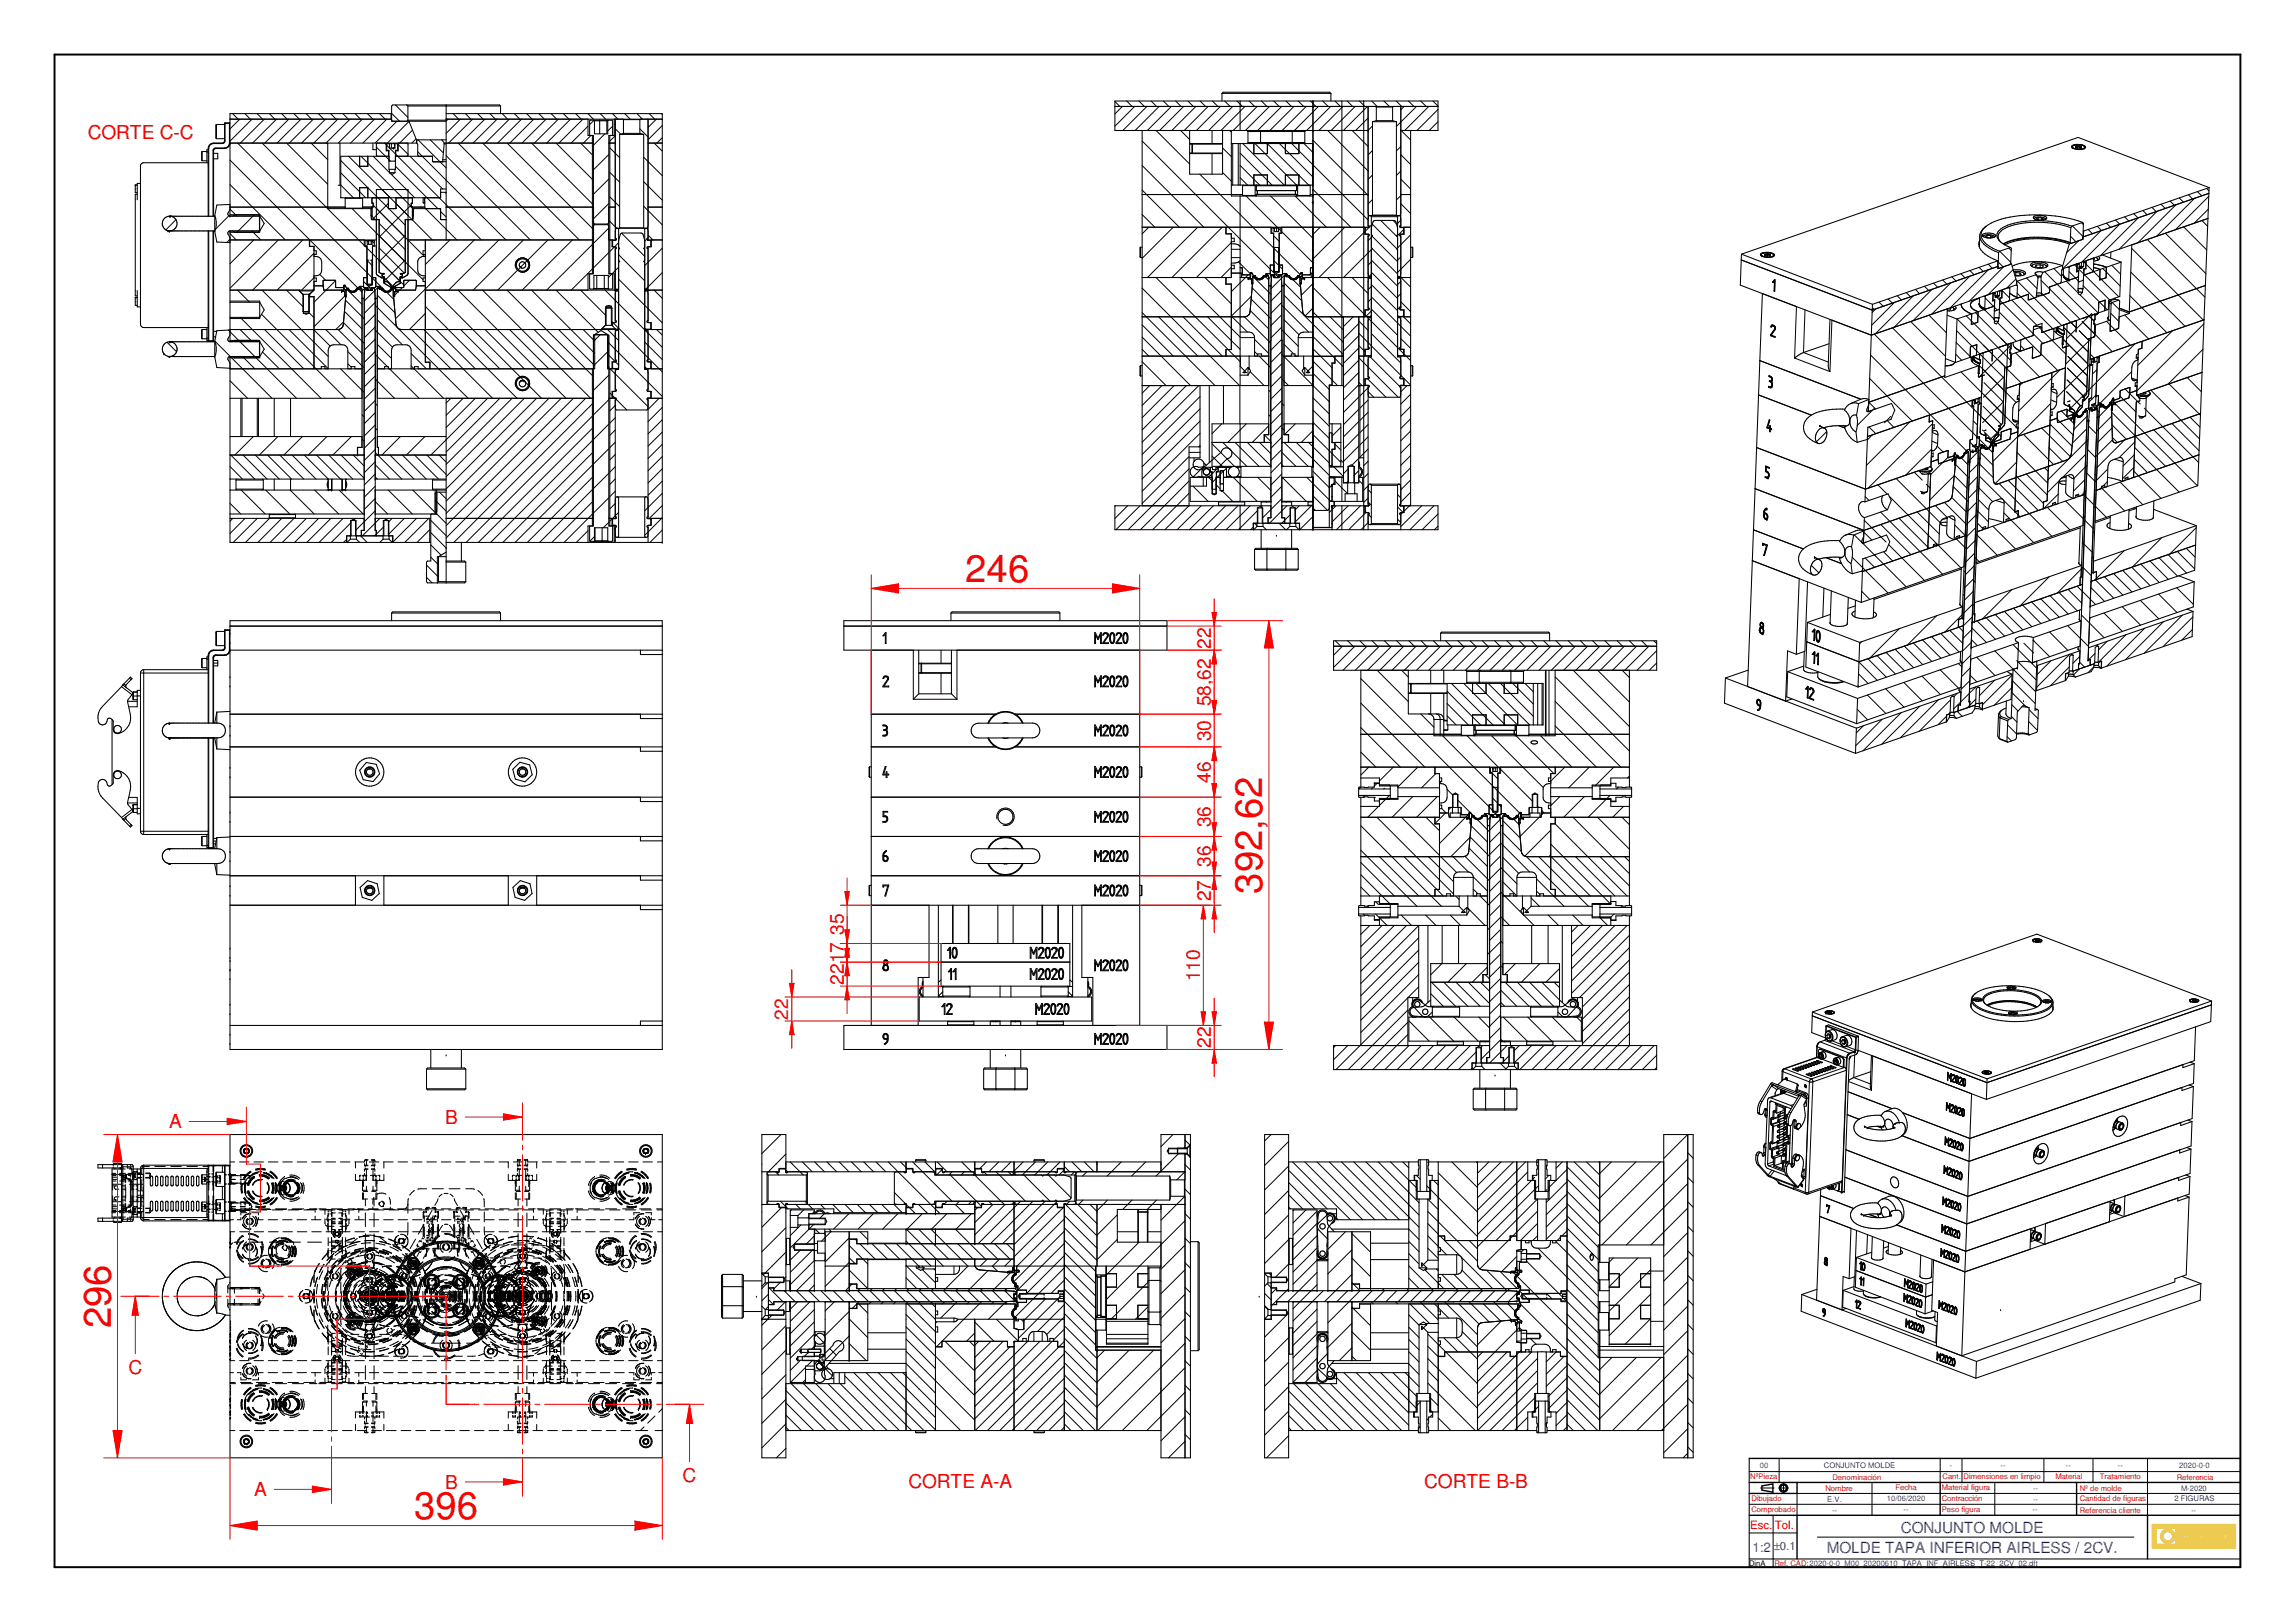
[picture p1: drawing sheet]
<svg xmlns="http://www.w3.org/2000/svg" width="841mm" height="594mm" viewBox="0 0 841 594" stroke-linecap="round" stroke-linejoin="round" font-family="sans-serif">
<defs><g id="words">
<g font-size="14" fill="#f00">
<text x="353.7" y="213">246</text>
<text x="462.5" y="327.4" transform="rotate(-90 462.5 327.4)">392,62</text>
<text x="40.6" y="486.5" transform="rotate(-90 40.6 486.5)">296</text>
<text x="151.7" y="556.3">396</text>
</g>
<g font-size="7" fill="#f00">
<text x="32.2" y="51.1">CORTE C-C</text>
<text x="443.7" y="237.6" transform="rotate(-90 443.7 237.6)">22</text>
<text x="443.7" y="258.7" transform="rotate(-90 443.7 258.7)">58,62</text>
<text x="443.7" y="271.5" transform="rotate(-90 443.7 271.5)">30</text>
<text x="443.7" y="286.7" transform="rotate(-90 443.7 286.7)">46</text>
<text x="443.7" y="303.1" transform="rotate(-90 443.7 303.1)">36</text>
<text x="443.7" y="317.5" transform="rotate(-90 443.7 317.5)">36</text>
<text x="443.7" y="330.1" transform="rotate(-90 443.7 330.1)">27</text>
<text x="309.2" y="342.5" transform="rotate(-90 309.2 342.5)">35</text>
<text x="439.7" y="359.5" transform="rotate(-90 439.7 359.5)">110</text>
<text x="309.2" y="360.7" transform="rotate(-90 309.2 360.7)">2217</text>
<text x="288.9" y="373.5" transform="rotate(-90 288.9 373.5)">22</text>
<text x="443.7" y="383.9" transform="rotate(-90 443.7 383.9)">22</text>
<text x="61.9" y="413.3">A</text>
<text x="163.2" y="411.6">B</text>
<text x="47.1" y="503.3">C</text>
<text x="163.2" y="545.3">B</text>
<text x="250.1" y="542.8">C</text>
<text x="332.9" y="545">CORTE A-A</text>
<text x="521.9" y="545">CORTE B-B</text>
<text x="93.1" y="548">A</text>
</g>
<g font-size="5.6" fill="#00f">
<text x="696.6" y="561.4">CONJUNTO MOLDE</text>
<text x="669.5" y="568.9">MOLDE TAPA INFERIOR AIRLESS / 2CV.</text>
</g>
<text font-size="4.9" fill="#00f" x="642.2" y="568.4">1:2</text>
<g font-size="4.2" fill="#f00">
<text x="641.4" y="559.9">Esc.</text>
<text x="650.4" y="559.9">Tol.</text>
</g>
<text font-size="4.2" fill="#00f" x="650" y="567.7">±0.1</text>
<g font-size="2.8" fill="#00f">
<text x="644.9" y="537.7">00</text>
<text x="668.4" y="537.7">CONJUNTO MOLDE</text>
<text x="714.5" y="537.7">-</text>
<text x="733.1" y="537.6">--</text>
<text x="757.1" y="537.7">--</text>
<text x="776.1" y="537.7">--</text>
<text x="798.6" y="537.7">2020-0-0</text>
<text x="745.1" y="545.9">--</text>
<text x="799.3" y="545.9">M-2020</text>
<text x="669.6" y="550">E.V.</text>
<text x="691.5" y="549.9">10/06/2020</text>
<text x="745.1" y="550">--</text>
<text x="796.8" y="549.9">2 FIGURAS</text>
<text x="671.4" y="554">--</text>
<text x="697.6" y="553.9">--</text>
<text x="744.9" y="553.9">--</text>
<text x="803.1" y="554.1">--</text>
</g>
<g font-size="2.8" fill="#f00">
<text x="641.4" y="541.7">NºPieza</text>
<text x="671.5" y="542">Denominación</text>
<text x="694.6" y="545.8">Fecha</text>
<text x="711.6" y="545.9">Material figura</text>
<text x="711.9" y="541.7">Cant.</text>
<text x="719.6" y="541.7">Dimensiones en limpio</text>
<text x="753.2" y="541.7">Material</text>
<text x="762.2" y="545.9">Nº de molde</text>
<text x="769.5" y="541.7">Tratamiento</text>
<text x="797.7" y="542">Referencia</text>
<text x="641.8" y="549.9">Dibujado</text>
<text x="669" y="546">Nombre</text>
<text x="711.6" y="549.8">Contracción</text>
<text x="762.2" y="549.9">Cantidad de figuras</text>
<text x="641.8" y="553.8">Comprobado</text>
<text x="711.6" y="553.9">Peso figura</text>
<text x="762.2" y="554">Referencia cliente</text>
<text x="650.2" y="573.4">Ref. CAD:2020-0-0_M00_20200610_TAPA_INF_AIRLESS_T-22_2CV_02.dft</text>
</g>
<text font-size="2.8" x="641" y="573.4">DinA</text>
<text font-size="1.7" x="722.1" y="573.7">1</text>
</g></defs>
<path d="M20 20h801v554h-801z" fill="none" stroke="#000" stroke-width=".72"/>
<g fill="none" stroke="#000" stroke-width=".51">
<path d="M641 555h180M641 547h17.5M641 543h180M645.7 544.2v1.6M649.7 543.5v3M761 543v12M787 555v16"/>
<circle cx="653.6" cy="545" r="1.14"/>
<circle cx="653.6" cy="545" r="1.51"/>
</g>
<path d="M641 534.2v39.8h180v-39.8M641 571h180M649.8 571v3" fill="none" stroke="#000" stroke-width=".38"/>
<g fill="none" stroke="#000" stroke-width=".37">
<path d="M641 539h180M652 534.2v8.8M719 534.2v8.8M749 534.2v8.8M767 534.2v8.8M787 534.2v20.8M641 551h180M645.2 545h5M651.8 545h3.5M653.6 543.3v3.4M658.5 547v8M686 543v12"/>
<path d="M731 543v12M641 561.5h17.5M666 563h116"/>
</g>
<g fill="#faca0a">
<path d="M788.7 558.3v8.7h30.6v-8.7zM789.2 558.8h29.6v7.7h-29.6z" fill-rule="evenodd"/>
<path d="M789.6 559.3v6.8h28.7v-6.8zM814.2 563.4l.4-.1 .1 .4-.4 .1zM815.2 561.7h.6v1.8h.9v.3h-1.5zM816.9 563.4l.4-.1v.4l-.4 .1zM790.1 559.8h7.2v5.8h-7.2zM797.8 561.7h1.1a.59 .59 0 0 1 .5 .6 .59 .59 0 0 1-.5 .6h-.5v.9h-.6zM800 561.7h.6l.5 2.1h-.6l-.1-.5h-.6l-.1 .5h-.3zM801.3 561.7h.6v.9l.7-.9h.3l-.6 .7 .8 1.4h-.6l-.5-.9-.1 .9h-.6zM803.2 562.6h.8v.2h-.8zM804.7 561.7h.4l.7 1.4 .7-1.4h.4l.2 2.1h-.6l-.1-1.3-.7 1.3-.8-1.2-.1 1.2h-.5zM807.3 562.8a1.17 1.17 0 0 1 2.3 0 1.17 1.17 0 0 1-2.3 0zM810 561.7h.6v1.8h.8v.3h-1.4zM812.7 562l.6-.3a.39 .39 0 0 1 .5 .1 .39 .39 0 0 1-.1 .6 .34 .34 0 0 0-.3-.6 .34 .34 0 0 0-.3 .5 .77 .77 0 0 1 .9 .6 .77 .77 0 0 1-.5 .9 .77 .77 0 0 1-1-.6l.3-.2a.36 .36 0 0 0 .3 .6 .36 .36 0 0 0 .3-.5l-.1-.1a.74 .74 0 0 1-.6-1z" fill-rule="evenodd"/>
</g>
<g fill="none" stroke="#faca0a" stroke-width=".37">
<path d="M797.8 561.7h1.1a.59 .59 0 0 1 .5 .6 .59 .59 0 0 1-.5 .6h-.5v.9h-.6zM800 561.7h.6l.5 2.1h-.6l-.1-.5h-.6l-.1 .5h-.3zM801.3 561.7h.6v.9l.7-.9h.3l-.6 .7 .8 1.4h-.6l-.5-.9-.1 .9h-.6zM804.7 561.7h.4l.7 1.4 .7-1.4h.4l.2 2.1h-.6l-.1-1.3-.7 1.3-.8-1.2-.1 1.2h-.5zM812.8 563.2h.1M812.8 563.2l-.2-.1a.75 .75 0 0 0 .4 .7 .75 .75 0 0 0 .9-.2M812.8 563.2l.4 .4M813.3 563.6h.1M813.3 561.7a.63 .63 0 0 0-.7 .4 .63 .63 0 0 0 .2 .7l.8 .5M813.3 561.7h.1M813.3 562.4h.1M813.3 561.7l.5 .1 .2 .4"/>
<path d="M813.6 563.3h.1M813.6 563.4l-.3 .2M813.9 563.6h.1M814 562.3h.1M814 562.3l-.3 .1a.34 .34 0 0 0-.3-.6 .34 .34 0 0 0-.3 .5 .86 .86 0 0 1 .9 1.2l-.1 .1"/>
<circle cx="808.6" cy="562.7" r="1.18"/>
</g>
<path d="M792.3 561a2.65 2.65 0 0 1 2.9-.9 2.65 2.65 0 0 1 1.9 2.5h-1a1.73 1.73 0 0 0-2.6-1.4 1.73 1.73 0 0 0 0 3 1.73 1.73 0 0 0 2.6-1.4h1a2.65 2.65 0 0 1-3.6 2.3 2.65 2.65 0 0 1-1.2-4.1z" fill-rule="evenodd" fill="#faca0a"/>
<path d="M792.5 560.8a2.65 2.65 0 0 1 2.9-.6 2.65 2.65 0 0 1 1.7 2.4h-1a1.72 1.72 0 0 0-2.6-1.4 1.72 1.72 0 0 0 0 3 1.72 1.72 0 0 0 2.6-1.4h1a2.65 2.65 0 0 1-3.8 2.3 2.65 2.65 0 0 1-.8-4.3z" fill="none" stroke="#faca0a" stroke-width=".37"/>
<path d="M798.4 561.9l.4 .2-.3 .6z" fill-rule="evenodd" fill="#faca0a"/>
<path d="M798.4 561.9l.4 .2-.3 .6z" fill="none" stroke="#faca0a" stroke-width=".37"/>
<path d="M800.1 562.2l.3 .9h-.6z" fill="#faca0a"/>
<path d="M800.1 562.2l.3 .9h-.6z" fill="none" stroke="#faca0a" stroke-width=".37"/>
<path d="M808.1 562.1a.71 .71 0 0 1 1.1 .7 .71 .71 0 0 1-1.1 .6l-.2-.6z" fill-rule="evenodd" fill="#faca0a"/>
<path d="M788.7 558.3h30.6v8.7h-30.6zM789.2 558.8h29.6v7.7h-29.6zM789.6 559.3h28.7v6.8h-28.7zM790.1 559.8h7.2v5.8h-7.2zM803.2 562.6h.8v.2h-.8zM808.3 562a.79 .79 0 0 1 .9 .8 .79 .79 0 0 1-.9 .7l-.4-.6zM810 561.7h.6v1.8h.8v.3h-1.4zM814.2 563.4l.4-.1 .1 .4-.4 .1zM815.2 561.7h.6v1.8h.9v.3h-1.5zM816.9 563.4l.4-.1v.4l-.4 .1z" fill="none" stroke="#faca0a" stroke-width=".37"/>
<path d="M641 534.2h180M645.7 545.8l4 .7M649.7 543.5l-4 .7M658.5 543v4M658.5 555v16M711 543v12" fill="none" stroke="#000" stroke-width=".51"/>
<g fill="none" stroke="#000" stroke-width=".37">
<path d="M78.3 238.1v.2M79.1 239.9v.2M81.5 238.1v.2M82.3 239.9v.2M82.3 237.3h.2M84.1 238.1h.2M334.7 238.1v18h16v-18M344.8 238.1v4.8M44.5 251.5l3.8 2.9M45.4 250.5l.7 .5M47.1 258.9h3.2M47.5 248.4l.5 .6"/>
<path d="M48.7 254.9h1.6M50.3 254.9h1.2M51.5 246.5h24.8M52.7 245.3v60.3M76.3 240.1h.2M78.1 240.9h.2M78.3 242.9h1.5M337.7 243.1v3.3M344.8 246.6v7.5M46.1 299.9l-.7 .5M47.1 292.1h3.2M48.3 296.5l-3.8 2.9"/>
<path d="M48.7 296.2h1.6M50.3 296.1h1.2M135 281.6h.9M191.1 281.6h.8M48 302l-.5 .6M51.5 304.5h24.8M78.3 308.1h.9M365.4 300a3.2 3.2 0 0 1 2.8-4 3.2 3.2 0 0 1 3.5 3.5 3.2 3.2 0 0 1-4.1 2.8M37.6 426.6v1.2M41.1 430.1h3.4M41.1 429.8h1.3M41.3 432h1.5"/>
<path d="M41.3 432.6h1.2M41.3 433.7h3.1M41.3 431.8v.4M41.3 432.5v.5M41.3 433.4v2.5M41.3 438v2.4M41.3 434.3h1.5M41.3 439.5h1.5M41.5 426.6v.4M41.5 427.4v.4M41.9 438.8v.3M41.9 434.8v.3"/>
<path d="M42 439.3l.2 .2M42 435.3l.2 .2M42.2 438.4l-.2 .3M42.2 434.4l-.2 .2M42.3 435.5l1.3 .1M42.5 438.4h1.1M42.5 438.4h-.1M42.5 434.3l-.1 .1M42.5 430.6h-1.2v.2M42.8 431.2h-1.5v.3M43.8 429.8h2.2M43.8 430.6h2.2"/>
<path d="M43.9 432.6h2.1M44 427.8h1.2M44.4 431.2h1.7M44.4 432h1.5M44.4 434.3h1.5M44.4 439.5h1.5M44.4 428.2h1.5M44.7 435.6h1.2M44.8 438.4h1.1M45 430.4h1.4v.9M45 427.4h3.8M45.1 431.8h.9"/>
<path d="M45.1 429.8v.2M45.1 430.3v.9M45.1 431.9v.7M45.9 431.9v1.3M45.9 433.8v2.2M45.9 437.8v2.3M46.1 431v2M46.1 435v3.9M46.6 427.8h1.3M46.7 426.6v.3M46.7 427.4v.4M46.9 431.8h1"/>
<path d="M46.9 429.8h2.2M47 430.6h.9M47.4 428.2h1.4M47.5 433.7h3.6M47.9 427.8h.1M47.9 431.9v.7h-1M47.9 426.6v.4M47.9 427.4v.4M47.9 429.8v.2M47.9 430.3v.9M48 432.2h-.5M48 430.1h-2.1v.9"/>
<path d="M48.1 427.9l.2 .3M48.3 428.4v2M48.3 432.3v3.7M48.3 437.9v3.7M48.4 432.9l-.6 .1M48.5 439.4l.6 .1M48.5 434.8v.3M48.5 435.4v.2h.6M48.5 438.8v.3M48.7 429.8h.2M48.7 431.3h.2M48.7 431h.2"/>
<path d="M48.7 430.4h.2M48.7 430.3h.2M48.7 429.9h.2M48.7 430.5h.2M48.7 429.2v.1M48.8 431.8h.5M48.9 429.3h1.4M48.9 429.3h-.1M48.9 429.2v.1M48.9 429h.5M49.1 434.3h-.6v.3M49.1 438.4h-.6v.2"/>
<path d="M49.2 429.8l.3 .3M49.2 431.3h.3M49.2 431h.3M49.2 430.4h.3M49.2 430.3h.3M49.2 429.9h.3M49.2 430.5h.3M49.5 430.2v.4M49.5 430.8v.3M49.8 431.8h.5M49.8 439.5h.7M49.8 435.6h.7"/>
<path d="M49.9 429h.4M49.9 434.3h.6M49.9 438.4h.6M50.3 429.9h1.6M50.3 431.5h1.5M50.3 430.1h2.2v2.3M50.3 429.6h1.5M50.3 429.8h1.2M50.5 433.7v2.2M50.5 438v2.1M50.5 438.6h.6M50.5 436.2h.6"/>
<path d="M50.5 437.8h.6M51.5 427.9h24.8M51.8 436.2h.7M51.9 433.7h.6M51.9 438.6h.6M51.9 437.8h.6M51.9 431.2h-1.6M51.9 432.1v3.8M51.9 438v3.9M52 427.9l-.1 2.1M52.4 427.4l-.3 .3M52.5 434.7v4.5"/>
<path d="M52.7 426.8v20.4M53.3 431.2h1.6v.3h-1.6M53.4 429.9h1.5M53.4 429.6l1.5 .1M54.7 427.2l-2.1 .1M54.9 429.8v.3M54.9 430.4v.6M55.1 430v.2M55.1 430.4v.5M55.1 431.1l-.1 .2M56.7 427.2h3.9M62.6 427.2h3.9"/>
<path d="M68.5 427.2h3.8M73.9 431.2h.4M73.9 432.8h.4M74.4 427.2h1.9M74.7 431.2l.5 .2M75.1 431.5v.3M75.1 431.8h.1M75.1 431.6h.1M75.1 431.3h.1M75.1 432.1h.1M75.1 432.4v.2M75.1 432.5v.3h-.4"/>
<path d="M75.2 431.7l-.1 .6M75.2 432l-.1 .1M75.8 431h1.3M75.8 430.7h.1M75.8 432.9h1.3M75.8 433.2h.1M75.9 431.9l-2 .1M76.1 432h.1M76.1 430.7h.2M76.1 433.2h.2M76.3 431.1h.6M76.3 432.8h.6"/>
<path d="M76.4 429.9h.1M76.5 429.9v1.3M76.5 431.6v4.3M76.5 437.9v4.4M76.5 429.9h.5M77 427h-.5v2.3M77.6 429.9h.5M77.6 431.1h.7M77.6 427h.5v2.3M77.6 432.8h.7M78.1 429.9v1.4M78.1 431.6v4.3"/>
<path d="M78.1 438v4.3M78.1 429.9h.1M78.2 426.9l.3 .1M78.3 426.8v20.4M78.5 431h1.3v.6M78.9 427h.2M79.1 430.6h.5M79.1 433.3h.5M79.1 431.2h.5M79.1 432.6h.5M79.8 432.3v.6h-1.3M80.2 430.6h.5v.2"/>
<path d="M80.7 431.9v.3M80.7 431.5h.1M80.7 431.8h.1M80.7 431.6h.1M80.7 432.3v.2M80.7 431.3h.1M80.7 431h.1M80.7 432.7h.1M80.7 431.4h.1M80.7 433.2l-.5 .1M80.7 432.2v.7M80.7 432.1h.1"/>
<path d="M80.7 432.4h.1M80.8 431v.7l-.1-.6M80.8 431.2h-.6M80.8 432.6h-.6M81.5 426.8v2.5M81.5 434.6v4.8M81.5 427h.2M82 427h.9M82.3 430.1h.6M82.3 430.4h.6M82.3 433.6h.6M82.3 433.7h.6"/>
<path d="M83.6 433.6h.7M83.6 433.7h.7M83.7 430.4h.6M83.7 427h.6M84.2 429.9l.3 .2h-.9M84.2 430.3h.1M84.2 430h.1M84.3 425.6h1.7M84.3 430.6h4v.9M84.3 430.1v.1M84.4 431.9l1.8 .1M84.4 431.5h.1"/>
<path d="M84.4 431.8h.1M84.4 430.2h.1M84.4 431.6h.1M84.4 430.9h.1M84.4 431.2h.1M84.4 431.3h.1M84.4 431h.1M84.4 430.7h.1M84.4 431.4h.1M84.4 431.7h.1M84.5 432.5v1.1M84.5 433.6h1.7"/>
<path d="M84.5 433.5h1.7M84.5 433.6h-.1M84.5 430.4l-.1 1.4M84.7 430.6v.9M84.7 432.4v1M86.3 430.4h-1.9M87.8 425.6h3.5M88.1 432h1.7M88.1 433.5h1.7M88.1 430.4h1.7v1M88.3 432.4v.9h-4M88.5 433.3l-.2 1.3 .2 2.4"/>
<path d="M88.7 433.4l-.2 1.7 .2 1.9M88.9 433.5l-.2 1.6 .2 1.8M89.2 433.4h2.2M89.2 430.6h2.2M89.3 421.8l.5 .6M89.3 438.8l1.4 1.7 1.2 .9M89.4 421l-.1 .8M89.5 438.7l1.1 1.4 1.4 1.1M89.5 421.4v.4M89.5 421.4v.1M89.5 421.9l.2 .1M89.6 421.2l-.1 .2"/>
<path d="M89.6 436.1a5.3 5.3 0 0 0 1.5 3.2M89.6 438.6l1.1 1.4 1.4 1M89.7 420.6l-.2 .2a1.09 1.09 0 0 0 .2 1.7M89.8 420.7l-.3 .3-.2 .8M89.8 422.2l.1 .1M89.8 432.5v1.1h-1.7M89.9 433.7a4.9 4.9 0 0 0 .1 3.4M90 420.8l-.2 .1M90 420.7h.1M90 433.2l-.2 .5M90 433.2l-.1 .5M90.1 422.3l.4 .1"/>
<path d="M90.1 422.4h.2M90.2 433.2a5.5 5.5 0 0 0 0 3.8M90.3 420.8h.1M90.3 420.6l.5 .1 .5 .9M90.3 420.8l.4 .1M90.3 420.8h-.1M90.5 422.4h-.2M90.5 422.3l-.1 .1M90.6 436.2a5 5 0 0 0 2.4 3.3M90.7 422.2l-.2 .2M90.7 420.9l.4 .7M90.7 420.8l.1 .2"/>
<path d="M90.8 420.6a1.05 1.05 0 0 1 .6 .9 1.05 1.05 0 0 1-.6 1M90.8 436.2l.1 .3a4.8 4.8 0 0 0 2.2 2.8M90.8 420.9l.1 .1M90.8 420.8a1 1 0 0 1 .4 1.2 1 1 0 0 1-1.2 .5M90.9 421.1l.2 .2M91 422.1l-.3 .2M91 436.2l.1 .3a4.7 4.7 0 0 0 2.1 2.6M91.1 421.7h.1M91.1 431.1a5.3 5.3 0 0 0-1.5 3.2M91.2 436.1a4.3 4.3 0 0 0 2.1 2.9M91.2 438.7a5.3 5.3 0 0 0 3.2 1.9M91.4 430.6v.9"/>
<path d="M91.4 432.5v.9M91.4 430.6l.3 .4M91.7 432.9l-.3 .5M91.9 429l-1.2 .8-1.5 1.7M91.9 429.1l-1.3 1.1-1.1 1.5M92 429.3l-1.3 1.1-1.1 1.4M92 431.5l.3 .5-.3 .4M92.5 436.2a3.2 3.2 0 0 0 3.5 2.1M92.7 436.2a2.85 2.85 0 0 0 3.3 1.9M93 430.9a4.8 4.8 0 0 0-2.4 3.2M93.1 425.6h3.5M93.1 431a4.5 4.5 0 0 0-2.3 3.2"/>
<path d="M93.2 431.2a4.4 4.4 0 0 0-2.2 3M93.3 431.4l-.3 .1a4.4 4.4 0 0 0-1.8 2.8M93.6 428.2l2.2-.3 1.5 .3M93.7 428.4l1.8-.2 1.7 .2M93.8 429.6a4.9 4.9 0 0 0-2.7 1.9M93.8 429.6l-1.8 .9-.7 .7M94.4 429.5l-.6 .1M94.4 429.4l-.6 .2M94.5 429.6a5.5 5.5 0 0 0-3.3 1.9M95 430.2a4.9 4.9 0 0 1 3.8 1.2M95 430.6a4.4 4.4 0 0 1 3.5 1.1M95 430.8a4.1 4.1 0 0 1 3.4 1.1"/>
<path d="M95.1 430.4a4.5 4.5 0 0 1 3.6 1.2M95.9 429.2l-2.2 .2-1.2 .6M96 432.2h-.2a2.97 2.97 0 0 0-3.1 1.9M96.1 432a3.3 3.3 0 0 0-3.6 2M96.5 429.5h.2M96.5 429.4l.2 .1M96.5 429.6a5.8 5.8 0 0 1 3.3 1.9M96.7 429.5l1 .3M97.2 428.6l-1.7-.2-1.8 .2M97.7 429.8l1.6 1M97.7 429.7l1.6 1.1M97.7 429.6l1.7 1.1 1 1.1"/>
<path d="M97.8 433.2a3 3 0 0 1 0 3.8M97.9 433.1a3.1 3.1 0 0 1 0 4.1M98.3 425.6h3.6M98.4 438.4a4.3 4.3 0 0 1-3.3 1.1M98.6 438.6l-.5 .3a4.4 4.4 0 0 1-3.1 .8M98.7 438.7a4.7 4.7 0 0 1-3.7 1.2M98.8 438.9l-.3 .3a5.1 5.1 0 0 1-3.5 .9M98.9 429.3l1.4 1.1 1 1.3M99 429.1l1.4 1.1 1.1 1.4M99.1 428.9l1.6 1.2 1 1.4M99.3 430.8l.6 .6M99.5 433.4v.1a4.5 4.5 0 0 1 0 3.4"/>
<path d="M99.7 433.3v.2a4.5 4.5 0 0 1 0 3.5M99.7 438.8a5.4 5.4 0 0 1-3.3 1.9M99.9 438.9a5.6 5.6 0 0 1-3.2 1.9M99.9 433.3v.1a4.7 4.7 0 0 1 0 3.6M99.9 438.9a5.5 5.5 0 0 1-3.2 2M100 433.1l.2 .3a4.6 4.6 0 0 1-.2 3.7M100.4 438.5a5.6 5.6 0 0 1-2.7 2.2M100.8 433.3a5.5 5.5 0 0 1 0 3.8M101 433.2a5.8 5.8 0 0 1 0 3.9 6.5 6.5 0 0 0 0-3.9zM101.2 433.4l.3 1.7M101.3 438.5l-1 1.5-1.4 1M101.5 435.1l-.3 1.8"/>
<path d="M101.5 435.1a2.36 2.36 0 0 0 1.1 2.1M101.5 438.7l-1.1 1.4-1.4 1.1M101.7 438.7l-1 1.4-1.6 1.3M102 436.2l.1 .3a5.2 5.2 0 0 0 2.2 2.8M102 433.4l.3 1.7-.3 1.8M102.2 433.4l.3 1.7-.3 1.8M102.4 433.3a6.3 6.3 0 0 1 0 3.7M102.4 437.2l1.7 .4M102.6 436.1l.1 .3a4.2 4.2 0 0 0 1.9 2.4M102.7 433.1a2.48 2.48 0 0 0-1.2 2M102.7 435.4l.6 .8M103.1 434.7v.3"/>
<path d="M103.1 435.3l.2 .4M103.1 434.7l-.1 .7M103.2 433.2a4.2 4.2 0 0 0 0 3.9M103.3 434.2l-.6 .7M103.3 434.6l-.2 .1M103.4 436a1.04 1.04 0 0 1-.1-1.7l-.2 .1a1.05 1.05 0 0 0 .3 1.7M103.6 425.6h3.5M103.6 434.4h.5M103.6 435.9h.5M103.7 434.2l-.1 1.8M103.7 436.2a3.2 3.2 0 0 0 2.8 2.2M103.8 434.2l.8 .3"/>
<path d="M104 434.2l.1 .1M104.1 436.2h.1M104.1 435.3l-.2 1 .8 .6M104.1 434.3l.1 .8M104.1 433.7v.9M104.1 433.7h.1M104.1 435.7v1l.8 .4M104.1 432.7l-1.7 .5M104.1 436.2l.8 .6M104.2 433.8l-.2 2.1M104.2 435.4l-.1 .8M104.2 436.2l.2 .9 1 .4"/>
<path d="M104.3 431a4.6 4.6 0 0 0-2.3 3.2M104.3 433.3l-.1 1M104.3 433.3l.1 .1M104.3 435.7v.8l.8 .5M104.3 433.8v.9M104.4 435.8l1 1.4M104.4 433.6l-.2 .2M104.4 434.3l.5 .8M104.4 436.1l.2 .9 .8 .3M104.4 433.5l-.3 .7M104.4 433.5a2.68 2.68 0 0 1 2.7-1.1 2.67 2.67 0 0 0-3 1.8M104.4 434.3l.2 .1"/>
<path d="M104.4 434.6l.3 .4M104.5 434.1a1.19 1.19 0 0 1 0 2.1M104.5 433.5l-.1 .9M104.6 434.4l.2 .4M104.6 433.5l-.8 .7 .2 .9M104.6 431.5l-1.6 1.6-.4 1.2M104.7 435.4l-.3 .4M104.7 438.6l.2 .1a3.9 3.9 0 0 0 3.8-.1M104.8 434.8l.1 .3M104.8 434.8v.3M104.8 433.7l-.7 .6M104.9 435.1l-.5 .9"/>
<path d="M104.9 435.1l-.5 .9-.8 .1M104.9 433.2l-.8 .5M105 433.3l-.7 .5M105.2 433.1a2.37 2.37 0 0 1-.1 4.1M105.2 432.9l-.9 .4M105.3 433.2l-.8 .3M105.5 433.2a2.34 2.34 0 0 0 0 4M105.5 437.5l.8 .6 .9-.3M105.6 437.4l.7 .5M105.7 433.5l.2 .2a2.51 2.51 0 0 1-.2 3.1M105.8 438.2l.8 .2M105.8 437.6l.9 .5 .8-.4"/>
<path d="M105.9 437.5l.8 .4M106 437.9h.6M106.1 432.4l-.6 .7a2.44 2.44 0 0 0-1.1 2.7M106.1 432.4h.1M106.1 432.4l.9 .3M106.2 430.4a4.5 4.5 0 0 1 3.7 1.2M106.2 432.8l.8-.4 .7 .5M106.3 431h.2a4.1 4.1 0 0 1 2.9 1M106.3 437.9v.1M106.3 437.8l1 .3M106.3 437.6l.9 .3M106.4 432.4a2.97 2.97 0 0 1 2.5 1.1"/>
<path d="M106.6 432l-1.9 .6M106.7 432.1l-.9 .5M106.7 432.1l.8 .5M106.7 432.1v.1M106.7 437.9v.1M107 432.5l-.9-.3-.7 .7M107.1 432.2l-.9 .4M107.1 432.2l.8 .6M107.1 432.2v.1M107.1 437.9a2.75 2.75 0 0 1-3-1.7 2.59 2.59 0 0 0 2.2 1.7M107.1 437.9h-.8M107.2 438.3l-.7 .1"/>
<path d="M107.2 437.6l-.9 .3M107.2 438l.1 .1M107.4 432.8l-.7-.4-.8 .5M107.5 437.5l-.8 .4M107.7 438.2l-1.1 .2M107.9 433.1a2.43 2.43 0 0 1 1.2 2M107.9 437.3l-.7 .6M107.9 433.1l.9 .9M107.9 433.1l.9 .2M108 432.9l.9 .3 .2 .9M108 437.4l-.7 .7M108.2 432.4a3.2 3.2 0 0 0-4.5 1.6"/>
<path d="M108.2 437.5l-1.6 .4M108.3 433.3l.8 .4v.9M108.5 433.2l.8 .5v.9M108.5 433.5l.7 .6-.1 .9M108.6 431.7a3.9 3.9 0 0 0-3.9 0M108.7 433.4l.7 .6-.1 1M108.7 436.4l-.8 .8M108.8 436.4l-.9 .8M108.8 433.3l.2 1M108.8 433.4l.5 1.1M108.8 433.4l.6 1.1M108.8 433.3h.1"/>
<path d="M108.9 433.5l.4 .5 .2 1.4M108.9 436.8l-.8 .4M108.9 436.8l.1 .1M108.9 425.6h3.5M109 434.5l.1 .6M109 435.9l-.1 .9M109 435.8l-.2 .6M109.1 435.1l-.4 1.3M109.1 435.6v.9M109.1 436.5l-.8 .5M109.1 433.2l.7 1.2M109.1 435.2l.2 .9-.7 .6"/>
<path d="M109.2 436l-.1 1-.9 .3M109.3 435.7v1l-.9 .4M109.3 434.5a2.4 2.4 0 0 1-.5 2.4l.3-.4M109.4 436.1h.1M109.5 438.3a4.3 4.3 0 0 1-3.2 1M109.5 436.1l-.1-1-.3 1.4M109.5 433.7l.3 .8M109.5 436.1l-.7 .7M109.8 434.4l.1 .8M109.9 435.2l-.7 1.9M109.9 435.1l-.1 .8-.7 1.3M109.9 438.7l-.4 .4a5.2 5.2 0 0 1-3.3 .8"/>
<path d="M110.1 433.2a3.9 3.9 0 0 1 .1 3.9M110.5 433.5a4.2 4.2 0 0 1 0 3.3M111 433.2l.1 .2a4.9 4.9 0 0 1 0 3.6M114.2 425.6h3.5M119.5 425.6h3.5M124.8 425.6h3.4M130 425.6h3.5M130.3 430.1v2.3h3.4M130.3 425.6v2.2M131.8 431.8v.6M132.2 430.5h-.4v.6M132.8 430.5h1.7"/>
<path d="M132.8 436.9l.1 2.3M132.8 432.4v2.2M132.8 434.8v1.1M132.8 435.9h1.8M132.8 435.9l.2 .2M133.1 430.5v.6M133.1 431.8v.6M133.1 439.2h1.6M133.1 436.2l1.6 .2M133.2 432.4v2.2M133.2 436.9v2.3M133.3 430.5v.6"/>
<path d="M133.3 431.8v.6M133.6 426.2v.6h1.2M133.6 429.8v.7M133.7 426.9l.1 .1M133.8 427v.3M133.8 427.7v.4h1.1M133.8 427h1.1M133.8 424.8h1.1M133.9 439.2v2.5M134 430.5v.6M134 431.8v.6M134.3 424.8v1.8"/>
<path d="M134.3 428.6v3.8M134.3 434.4v2M134.8 424.9h-1.2v.6M134.8 428.3h-1.2v.7M135.3 425.6h3.5M135.7 430.5h1.9M136.1 424.8h1.1M136.1 427h1.1v.4M136.1 428.1h1.1M136.1 424.9h1.3v.7M136.1 428.3h1.3v.7M136.1 426.8h1.3"/>
<path d="M136.3 439.2h1.5M136.4 435.9h1.7M136.7 424.8v1.9M136.7 428.7v3.8M136.7 434.5v1.9M136.9 430.5v.6M136.9 431.8v.6M137.1 438.6l-.4 .9v1.6M137.1 439.2v2.5M137.2 427.8v.3M137.2 428.1v.1M137.4 426.2v.6"/>
<path d="M137.4 429.8v.7M137.4 426.8h-.1M137.7 430.5v.6M137.7 431.8v.6M137.8 432.4v2.2M137.8 436.9v2.3M137.8 436.2l-1.6 .2M137.9 430.5v.6M137.9 431.8v.6M138.1 436.9l-.1 2.3M138.1 432.4v2.2M138.1 434.8v1.1"/>
<path d="M138.1 435.9l-.1 .2M138.3 437.4l.1-.1a3.3 3.3 0 0 1 3 .1M138.4 430.5h.7v.6M139.1 430.5v.6M139.1 431.8v.6M139.8 440h.2a.93 .93 0 0 1 .8 1.1M140.7 430.1v2.3h-3.5M142.6 438.6l.4 .9v1.6M144.1 425.6h-3.5l.1 2.2M145.9 425.6h3.5M149.6 439l-.1 1.4M151.2 425.6h3.4"/>
<path d="M151.9 436.1l-1.7 1.7M156.3 435.4l-3.2 .2M156.4 425.6h3.5M158.4 435.4h4.1M160.5 439l-1.2 2.5M161.7 425.6h3.5M162 437.4l-1.1 1M162.7 437.1h1.5M164.5 435.4h4.1M165 437.4l1.1 .9M166.5 439l1.1 2.5M167 425.6h3.5"/>
<path d="M170.7 435.4l3.2 .2M172.3 425.6h3.5M175.1 436.1l1.7 1.7M177.3 439l.2 3M177.5 425.6h3.5M182.8 425.6h3.5M186.3 430.1v2.3h3.4M186.3 425.6v2.2M187.8 431.8v.6M188.1 425.6h3.5M188.6 430.5h-.8v.6M188.8 436.9l.1 2.3"/>
<path d="M188.8 432.4v2.2M188.8 434.8v1.1M188.8 435.9l.1 .2M188.8 435.9h1.7M189.1 430.5v.6M189.1 431.8v.6M189.1 439.2h1.6M189.1 436.2l1.6 .2M189.2 432.4v2.2M189.2 436.9v2.3M189.3 430.5v.6M189.3 431.8v.6"/>
<path d="M189.4 430.5h2M189.6 426.2v.6h1.2M189.6 429.8v.7M189.7 426.9l.1 .1M189.8 427v.3M189.8 427.7v.4h1.1M189.8 427h1.1M189.8 424.8h1.1M189.9 439.2v2.5M190 430.5v.6M190 431.8v.6M190.3 424.8v1.8"/>
<path d="M190.3 428.6v3.8M190.3 434.4v2M190.8 424.9h-1.2v.6M190.8 428.3h-1.2v.7M192 427h1.2v.4M192 424.8h1.2M192.1 424.9h1.3v.7h3.5M192.1 428.3h1.3v.7M192.1 426.8h1.3M192.3 439.2h1.5M192.4 435.9h1.7M192.7 424.8v1.9"/>
<path d="M192.7 428.7v3.8M192.7 434.5v1.9M192.7 430.5h1.6M193 430.5v.6M193 431.8v.6M193.1 439.2v2.5M193.2 427.8v.3h-1.2M193.4 426.2v.6M193.4 429.8v.7M193.4 426.8h-.1M193.6 430.5v.6M193.6 431.8v.6"/>
<path d="M193.8 432.4v2.2M193.8 436.9v2.3M193.8 436.2l-1.6 .2M193.9 430.5v.6M193.9 431.8v.6M194.1 436.9l-.1 2.3M194.1 432.4v2.2M194.1 434.8v1.1M194.1 435.9l-.1 .2M194.7 430.5h.4v.6M195.1 431.8v.6M196.7 430.1v2.3h-3.4"/>
<path d="M196.7 425.6v2.2M198.7 425.6h3.4M204 425.6h3.4M209.3 425.6h3.4M214.5 425.6h3.5M215.6 436.2l.1 .3a4.8 4.8 0 0 0 2.2 2.8M216.2 436.1l.1 .3a4 4 0 0 0 1.9 2.4M216.8 433.2a3.9 3.9 0 0 0 0 3.9M217.3 436.2a3.2 3.2 0 0 0 3.6 2.1M217.3 434.2l-.1 1.8M217.6 436.4v-1.1l-.1 1 .8 .7M217.6 434.2l.1 .1"/>
<path d="M217.6 436.2h.1M217.7 434.3l.1 .8M217.7 436.2l.8 .6-.7-.5M217.7 436.2l.1-.8v.9M217.8 436.3h-.1M217.8 436.2l.2 .9 .9 .4M217.9 431a4.5 4.5 0 0 0-2.3 3.2M217.9 433.3l-.1 1M217.9 433.3l.9-.4-1 .5v.9M217.9 433.3v.1M218 433.6l-.4 .9v1.4M218 433.5l-.1 1"/>
<path d="M218 436.1l.2 .9M218.1 433.5l-.4 .7M218.1 433.5l-.1 .9M218.1 433.5l-.7 .7 .2 .9M218.1 431.5a4.1 4.1 0 0 0-1.9 2.8M218.2 437l-.5-.8a2.75 2.75 0 0 0 3.1 1.7M218.2 437l1.7 .9M218.2 437l.8 .3M218.3 438.6l.2 .1a3.9 3.9 0 0 0 3.8-.1M218.4 433.7l-.7 .6M218.8 433.2l-.8 .3M218.9 433.2l-.8 .3"/>
<path d="M219.1 433.2a2.3 2.3 0 0 0 0 4M219.1 437.5l.8 .6M219.2 437.4l.7 .5M219.3 437.4l.7 .5M219.8 432.4l-1.7 1.1M219.8 432.4l-.7 .7a2.41 2.41 0 0 0 0 4.1M219.8 432.8l.8-.4 .7 .5M219.8 432.4h.1M219.8 432.4l.8 .3M219.8 425.6h3.5M219.8 430.4a4.5 4.5 0 0 1 3.6 1.2M219.8 431h.2a4.1 4.1 0 0 1 3.1 1"/>
<path d="M219.9 437.9v.1M219.9 437.6l.9 .3M220 437.8l.9 .3M220 432.4h.7M220.5 432.4h-.7M220.5 432.4h.2M220.6 432.4l-.9 .4M220.6 432.4l.7 .5M220.6 432.2v.1M220.6 432.5l-.9-.3-.8 .7M220.6 432.2l-.9 .4M220.6 432.2l.8 .6"/>
<path d="M220.7 432.4a2.77 2.77 0 0 1 2.1 1.6M220.7 432.4a2.7 2.7 0 0 0-2.9 1.5M220.8 437.6l-.9 .3M220.8 437.8l-.9 .3M220.8 437.9h-.9M220.9 438.3l-.8 .1M220.9 432a3.3 3.3 0 0 0-3.6 2M220.9 437.5l-.9 .4M220.9 437.8l-.9 .3M220.9 438v.1M221.2 433.5l-.1 .2a2.44 2.44 0 0 0 .1 3.1M221.2 438.2l-.3 .1"/>
<path d="M221.4 433.1a2.14 2.14 0 0 1 1.3 2M221.5 437.3l-.7 .6M221.6 432.9l.9 .3 .2 .9M221.6 437.4l-.7 .7M221.7 437.3l1-.3 .1-1-.1 .9-.9 .4M221.8 432.4l-.1-.1a3.2 3.2 0 0 0-3.3 .3M221.8 437.5a2.54 2.54 0 0 1-2.3 .4M221.9 433.1a2.41 2.41 0 0 0 0 4.1M222 433.5l-.5-.4 .9 .2-.1 1.1a1.07 1.07 0 0 0 .2 1.7M222 433.5l.8 .6M222.2 433.4l.8 .5M222.2 431.7a4 4 0 0 0-3.9 0"/>
<path d="M222.3 433.9l.2 .6M222.3 433.4l.8 .6M222.3 435.3l.2 .4M222.3 434.6l-.1 .8M222.4 433.4l.6 1.1M222.5 434.2h-.2a1.16 1.16 0 0 0 .2 2M222.5 436.8l-.8 .4M222.5 434.5a2.38 2.38 0 0 1-1 2.7 2.09 2.09 0 0 0 1.2-2.1M222.5 434.6l-.2 .4M222.5 436.8l-.8 .3M222.6 434.3a.97 .97 0 0 0-.5 .9 .97 .97 0 0 0 .5 .8M222.6 435.9l-.1 .9"/>
<path d="M222.7 433.1l.7 1.3M222.7 435.2l.2 .9-.7 .6M222.8 435.9l.3 .2M222.8 434l-.1 .9M222.8 434l.3 1.4M222.8 432.7l1.8 .5M222.8 434.1l-.1 .9M222.8 434.4h.6M222.9 435.1l.2 1M223 434.5l.1 .6M223 434h.1M223 433.9l-.1 .1"/>
<path d="M223 434.2l.8 .3M223 433.9l-.1 1M223.1 435.1l-.1 .8M223.1 434l-.2 1M223.1 436.1h.1M223.1 435.1l-.7 1.8 .4-.4M223.1 433.7l.3 .8M223.1 438.3a4.3 4.3 0 0 1-3.2 1M223.1 436.6l-.3 .5M223.1 436.6l-.4 .6M223.1 436.1l-.7 .7M223.3 435.9l-.2 .2"/>
<path d="M223.4 434.4l-.3 2.2M223.5 438.7a4.7 4.7 0 0 1-3.7 1.2M223.6 434.3l.4 .5M223.6 434.3l.2 .1M223.6 434.6l.3 .4M223.6 435.9l-.8 .2M223.7 434.1l.6 1M223.7 433.2l.6 1.9M223.8 434.5l.2 .3M223.8 434.4l.3 .4M223.9 435.4l-.3 .4M224 434.8a.88 .88 0 0 1-.4 1.2"/>
<path d="M224 434.8v.4M224.1 435.1l-.5 .9M224.2 433.5l.3 1.6M224.3 433.1a2.41 2.41 0 0 1 0 4.1M224.3 435.1l-.6 1.1M224.3 435.1l-.6 2M224.5 435.1l.2 1.9M224.5 435.1l-.3 1.7M224.5 433.3l-.2 1.3 .2 2.4M224.6 437.2l-1.7 .4M224.7 433.2v.2a4.7 4.7 0 0 1 0 3.6M224.7 433.4l-.2 1.7"/>
<path d="M224.9 433.5l-.2 1.6 .2 1.8M225.1 425.6h3.5M225.3 438.8l1.4 1.7 1.2 .9M225.3 431.5h.1M225.5 438.7l1 1.4 1.5 1.1M225.6 436.1l.4 1.5 1.1 1.7M225.6 438.6l1.1 1.4 1.4 1M225.8 433.7v2.9M225.8 436.6l.3 .5M225.8 436.6l.2 .5M226 433.2l-.2 .5M226.2 433.2a5.9 5.9 0 0 0 0 3.8"/>
<path d="M226.6 436.2a5.1 5.1 0 0 0 2.4 3.3M226.8 436.2l.1 .3a5.2 5.2 0 0 0 2.2 2.8M227 436.2l.1 .3a4.7 4.7 0 0 0 2.1 2.6M227 438.9l.3 .3M227.1 431.1l-1.1 1.6-.4 1.6M227.1 438.9l.2 .3M227.2 436.1a4.4 4.4 0 0 0 2.1 2.9M227.2 438.7a5.3 5.3 0 0 0 3.3 1.9M227.3 439.2l1.6 1.2M227.3 431.2l-.3 .3M227.3 431.1l-.3 .3M227.8 429l-1.1 .8-1.4 1.7"/>
<path d="M228 429.1l-1.5 1.1-1.1 1.5M228 429.3l-1.3 1.1-1.1 1.4M228.5 436.2a3.2 3.2 0 0 0 3.5 2.1M228.7 436.2l.1 .3a2.93 2.93 0 0 0 3.2 1.6M228.9 430.9l-.4 .3a5 5 0 0 0-1.9 2.9M229.1 431a4.6 4.6 0 0 0-2.3 3.2M229.2 431.2a4.6 4.6 0 0 0-2.2 3M229.2 431.4l-.2 .1a4.9 4.9 0 0 0-1.8 2.8M229.6 428.2l2.2-.3 1.5 .3M229.7 428.4l1.8-.2 1.8 .2M229.8 429.6l-2.5 1.6M230.4 425.6h3.4"/>
<path d="M230.4 429.5l-.6 .1M230.4 429.4l-.6 .2M230.5 429.6a5.8 5.8 0 0 0-3.3 1.9M231 430.2a5 5 0 0 1 3.8 1.2M231 430.8a4.2 4.2 0 0 1 3.4 1.1M231.1 430.4a4.4 4.4 0 0 1 3.6 1.2M231.1 430.6a4.5 4.5 0 0 1 3.5 1.2M231.9 429.2l-2.2 .2-1.2 .6M231.9 432.2a2.97 2.97 0 0 0-3.2 1.9M232 432a3.2 3.2 0 0 0-3.5 2M232.5 429.5h.2M232.5 429.4l.2 .1"/>
<path d="M232.5 429.6a5.9 5.9 0 0 1 3.3 1.9M232.7 429.5a5.9 5.9 0 0 1 3.2 1.9M233.2 428.6l-1.7-.2-1.8 .2M233.7 429.6a5.4 5.4 0 0 1 2.7 2.2M233.8 433.2a2.95 2.95 0 0 1 0 3.8M233.9 433.2a3.1 3.1 0 0 1 0 4M234.4 438.4a4.1 4.1 0 0 1-3.3 1.1M234.5 438.6l-.4 .3a4.4 4.4 0 0 1-3 .8M234.7 438.7l-.4 .4a5.2 5.2 0 0 1-3.3 .8M234.8 438.9l-.3 .3a5.1 5.1 0 0 1-3.5 .9M234.9 429.3l1.4 1.1 1 1.3M234.9 429.1l1.5 1.1 1.1 1.4"/>
<path d="M235.1 428.9a6 6 0 0 1 2.6 2.6M235.3 439.5l-1.7 1.1M235.5 433.4v.1a4.3 4.3 0 0 1 0 3.4M235.6 425.6h3.5M235.7 421.8l.5 .6M235.7 421.3v.5M235.7 433.4l.1 .1a4.3 4.3 0 0 1-.1 3.5M235.8 438.8a5.8 5.8 0 0 1-3.3 1.9M235.9 421.9v.1M235.9 433.3v.1a4.9 4.9 0 0 1 0 3.6M235.9 438.9l-.6 .6M236 421l-.1 .1"/>
<path d="M236 422l.1 .1M236.1 421.1l-.3 .5M236.1 433.1v.3a4.9 4.9 0 0 1 0 3.7M236.1 420.6l-.2 .2a1.09 1.09 0 0 0 .2 1.7M236.2 420.7l-.5 .7v.4M236.3 420.8l-.1 .1M236.3 422.3h.2M236.4 438.5a5.6 5.6 0 0 1-2.7 2.2M236.5 422.4h.1M236.5 422.3l.4 .1M236.5 420.8l.9 .3M236.6 420.6l.6 .1"/>
<path d="M236.7 420.7h.1M236.7 422.4h.1M236.8 433.3a5.9 5.9 0 0 1-.1 3.8M236.9 420.8h.1M236.9 433.2l.3 1M237 433.2l.2 1M237.1 422.2l-.2 .2M237.2 420.7a.99 .99 0 0 1 .4 1.2 .99 .99 0 0 1-1.2 .6M237.2 422.3l-.3 .1M237.2 433.4a5.2 5.2 0 0 1 0 3.5M237.2 434.2l.1 .9M237.2 420.7l.5 .9"/>
<path d="M237.2 420.6a1.06 1.06 0 0 1 0 1.9M237.3 435.1l-.4 2M237.3 421l.2 .5M237.3 435.1l-.3 2M237.4 438.5l-1.1 1.5-1.4 1M237.4 422h.1M237.4 421.3l.1 .2M237.5 421.5l-.1 .1M237.5 438.7l-1.1 1.4-1.4 1.1M237.7 438.7l-1 1.4-1.6 1.3M238 433.4l.3 1.7-.3 1.8M238.2 433.4l.3 1.7-.2 1.8"/>
<path d="M238.4 433.3l.3 1.8-.3 1.9M240.9 425.6h1.8M37.6 446.2v1.1M41.1 444.2h1.3M41.1 443.7h3.4M41.3 442.4v.4h1.5M41.3 440.1h3.1M41.3 442h1.5M41.3 443.1v.3h1.2M41.3 440.8v.6h1.2M41.3 441.7v.5M41.5 446.2v.4"/>
<path d="M41.5 447v.3M43.7 444.2h2.3M43.8 443.4h2.2M43.9 441.4h2.1M44 446.2h1.3M44.4 442.8h1.7M44.4 442h1.5M44.4 445.8h1.5M45 446.6h3.8M45.1 442.2h.9M45.1 441.4v.6M45.1 442.7v.9"/>
<path d="M45.1 443.9v.3M45.9 442.9v.8h2.1M45.9 440.6v1.4M46.1 440.9v2M46.4 442.6v.9h-1.4M46.6 446.2h1.3M46.7 446.2v.3M46.7 447v.3M46.9 444.2h2.1M46.9 443.4h1M46.9 441.4h1v.6M47 442.2h.9"/>
<path d="M47.4 445.8h1.4M47.5 440.1h3.6M47.5 441.7h.5M47.8 440.9l.6 .1M47.9 442.7v.9M47.9 443.9v.3M47.9 446.2v.4M47.9 447v.3M48 446.1l-.1 .1M48.3 445.7l-.1 .2M48.3 443.5v2M48.7 442.9h.2"/>
<path d="M48.7 443.1h.2M48.7 443.6h.2M48.7 442.8h.2M48.7 444h.2M48.7 443.8h.2M48.7 442.6h.2M48.7 443.7h.2M48.8 444.6l.5 .1M49.2 442.9h.3M49.2 443.1h.3M49.2 443.6h.3M49.2 442.8l.3 .1"/>
<path d="M49.2 443.7h.3v.3h-.3M49.2 443.8h.3M49.2 442.6h.3M49.4 441.9l-.5 .1M49.5 444.1l-.3 .1M49.5 443.1v.3M49.8 444.7h.5M49.9 441.9h.4M50.3 444.2h1.5M50.3 444.2h1.2M50.3 442.6l1.6 .1M50.3 442.5h1.5"/>
<path d="M50.3 442l-1.5 .1M51.5 445.9h24.8M51.8 440.1h.7M51.9 444l-1.6 .1M51.9 443.9l.1 2.1M52.1 446.3l.3 .3M52.5 441.5v2.2h-2.2M52.6 446.6l2.1 .1M53.3 444.1l1.6-.1v.2h-1.6M53.4 442.6h1.5M53.4 442.5l1.5 .1M54.9 442.6v.3"/>
<path d="M54.9 443.2v.5M54.9 442.6v.1M55.1 443.1v.1M55.1 443.4v.3M55.1 443.9v.2M56.7 446.7h3.8M62.6 446.7h3.8M68.5 446.7h3.8M73.9 442.8h.4M73.9 442h2M73.9 441.2h.4M74.3 446.7h2"/>
<path d="M74.7 441.2h.4v.6M75.1 442.5v.3h-.4M75.1 442.4h.1M75.1 441.3h.1M75.1 441.7h.1M75.1 441.6h.1M75.1 441.5h.1M75.2 441.7l-.1 .6M75.2 442l-.1 .1M75.8 443h1.3M75.8 443.1h.1M75.8 440.9h1.3"/>
<path d="M75.8 440.8h.1M76.1 442h.1M76.1 443.1h.2M76.1 440.8h.2M76.3 442.8h.6M76.3 441.1h.6M76.5 443.9h.5M76.5 444.6v2.4h.5M76.5 442.6v1.3M76.5 443.9l-.1 .1M77.6 443.9h.5M77.6 442.8h.7"/>
<path d="M77.6 441.1h.7M78.1 444.6v2.4h-.5M78.1 442.7v1.2M78.1 443.9v.1M78.5 447h-.3M78.5 440.9h1.3v.7M78.8 447h.3M79.1 440.6h.5M79.1 443.4h.5M79.1 441.3h.5M79.1 442.6h.5M79.8 442.3v.7h-1.3"/>
<path d="M80.2 440.6h.5v.2M80.2 441.3h.6M80.2 442.6h.5M80.7 442.8h.1M80.7 442.3v.1M80.7 442h.1M80.7 443.1v.3h-.5M80.7 442.2v.7M80.7 442.1h.1M80.7 442.6h.1M80.7 442.5h.1M80.7 441.8h.1"/>
<path d="M80.7 441.7h.1M80.7 441.6h.1M80.7 441.5h.1M80.7 441.4h.1M80.7 441.1h.1M80.8 441l-.1 .7v-.5M81.5 447h.2M81.5 444.5v2.7M82 447h.9M82.3 443.6h.6M82.3 440.1h.6M82.3 443.7h.6"/>
<path d="M82.3 440.4h.6M83.6 443.6h.7M83.6 440.1l.7 .1M83.6 443.7h.7M83.6 447h.7M83.7 440.4h.6M84.2 455.2h.1M84.3 441l.1 .5M84.3 456.9l.2-.5-.1 .7M84.3 443.1h1.9M84.3 455.5h.2M84.3 440.6h4v.9"/>
<path d="M84.3 446.7h1.3M84.3 442.8h2M84.3 451.1h1.7M84.4 454.9h.1M84.4 451.4l.1 .3M84.4 455.2h.1M84.4 453.1h.1M84.4 454.7h.1M84.4 453.4h.1M84.4 455.1h.1M84.4 453.5h.1M84.4 451.8h.1"/>
<path d="M84.4 456.6h.1M84.4 455.9h.1M84.4 454.2h.1M84.4 453.8h.1M84.4 456.8h.1M84.5 440.4v1M84.5 442.6v1M84.5 452l-.1 .3M84.5 452.5l-.1 .1M84.5 453.3v.4M84.5 454l-.1 .3M84.5 454.5l-.1 .1"/>
<path d="M84.5 454.9v.1M84.5 455.2v.6M84.5 443.6h1.7M84.5 442h1.7M84.5 440.4h1.8M84.5 443.6h-.1M84.5 440.4h.1M84.6 442l.7 .7M84.7 440.6v.9M84.7 442.4l-.1 1M85.3 455.3l-.7 .6M85.8 442.9l2.3 .1"/>
<path d="M86.6 457.8l.6 1.6M86.9 457.8l.1 .3a4.5 4.5 0 0 0 2.2 2.7M87 459.4l.1 .3a4.4 4.4 0 0 0 2.1 2.6M87.2 459.3a4.4 4.4 0 0 0 2.1 2.9M87.2 459.4l1.8 1.7M87.8 451.1h3.5M88.1 442h1.7M88.1 440.4h1.7v1M88.2 443.1h3.8M88.3 442.4v.9h-4M88.3 445.9v.8h-1.3M88.4 442.8h4.1"/>
<path d="M88.7 455h-2.9M88.9 452.5l-.4 .3a5 5 0 0 0-1.9 2.9M89 448.7l-.1-.3 .5 .8M89 446l-.2 .4M89 459.7l-.1-.3 .5 .8M89 457l-.2 .4M89 457.1l-.1 .3M89.2 452.7a4.5 4.5 0 0 0-2.3 3.1M89.2 443.4h2.2M89.2 454.4a4.6 4.6 0 0 0-2.2 3M89.2 440.6h2.2M89.2 454.6l-.2 .1a4.9 4.9 0 0 0-1.8 2.8"/>
<path d="M89.4 449.2a2.67 2.67 0 0 0 2.6 .9l-2.1-.4M89.8 442.5v1.1h-1.7M89.9 445l-1 1.4M90 443h3.7M90.3 445.5a2.16 2.16 0 0 0 .1 3.7M90.3 454.9a2.16 2.16 0 0 0 .1 3.7M90.4 444.2h-2.1v.8M90.5 444.7l-1.1 .8M90.5 455.7l-1.5 1.3M90.5 456.1l-.2 1M90.5 446.7l-.2 1M90.8 446.3h-.1a1.31 1.31 0 0 0 .1 2.2"/>
<path d="M90.8 455.7h-.1a1.31 1.31 0 0 0 .1 2.2M91 455.9a1.02 1.02 0 0 0 0 1.7M91 446.5a1.02 1.02 0 0 0 0 1.7M91 451.8a5 5 0 0 1 3.8 1.2M91 454a4.1 4.1 0 0 1 3.4 1.1M91.1 452.1a4.4 4.4 0 0 1 3.5 1.2M91.1 453.8a4.5 4.5 0 0 1 3.5 1.2M91.1 444.6h.8M91.3 455h4.9M91.4 446.2h.1a1.17 1.17 0 0 1 1.2 1.3M91.4 455.6l.1-.1a1.17 1.17 0 0 1 1.2 1.4M91.4 440.6v.9"/>
<path d="M91.4 442.5v.9M91.4 440.6l.3 .4M91.7 442.9l-.3 .5M91.9 455.6l-1.4 .1M91.9 444.6l-1.4 .2M91.9 455.9l.2 .1a.97 .97 0 0 1-.1 1.6M91.9 455.5l-1.4 .2M92 446.6h.1a.97 .97 0 0 1-.1 1.6M92 441.5l.3 .5-.3 .4M92.1 446.2a1.25 1.25 0 0 1 .1 2.2M92.1 457.8l-.9 .1M92.1 455.6a1.25 1.25 0 0 1 .1 2.2"/>
<path d="M92.1 448.4l-.9 .1M92.5 440.4l1.2 .5 2.2 .2M92.5 444.2h2.2v.8M92.6 445.5a2.18 2.18 0 0 1 0 3.7M92.6 454.9a2.18 2.18 0 0 1 0 3.7M93.1 451.1h3.5M93.6 456.6l.4 .5M93.6 449.1a2.87 2.87 0 0 0 0-3.6 2.85 2.85 0 0 1 .1 3.7M93.6 456.5l.4 .5M93.7 441.9l1.8 .3 1.8-.3M93.8 441.7l1.7 .3 1.7-.3M94 443.1h3.8"/>
<path d="M94 457a2.69 2.69 0 0 1-.4 3.1M94 457.1l.3 1.2M94.2 459l-.5 1.2M94.5 440.9a5.6 5.6 0 0 1-3.4-2l.2 .3a6 6 0 0 0 3.2 1.7M94.7 445.9v.8h1.7M94.7 442.8h4.1M95.5 456.6v.1a4.3 4.3 0 0 1 0 3.4M95.6 443h3.7M95.7 456.6h.1M95.8 456.6a4.4 4.4 0 0 1-.1 3.6M95.8 454.9v.1M95.8 455a5 5 0 0 1 0 3.6"/>
<path d="M96 454.7l.1 .3a5 5 0 0 1 0 3.8M96.7 440.8l-.2 .1M97.3 442.1l-1.5 .2-2.2-.2M98 459.8h-.2a2.87 2.87 0 0 0-3.1 1.9M98.3 446.7h3.4M98.4 451.1h3.5M98.6 459.4a4.7 4.7 0 0 0 2.4 3.3M98.7 456.6a5.1 5.1 0 0 0 0 3.5M98.7 455h4.6M98.8 459.4l.1 .3a4.8 4.8 0 0 0 2.2 2.8M99 459.4l.1 .3a4.4 4.4 0 0 0 2.1 2.6M99.8 443.1h3.8"/>
<path d="M100 456.4a3.9 3.9 0 0 0 0 3.9M100 459.9l.2 .3M100 456.8a4.2 4.2 0 0 0 0 3.1M100.2 456.5l-.2 .3M100.2 456.4l-.2 .4M100.5 459.4a3.2 3.2 0 0 0 3.5 2.1M100.6 459.4a3.1 3.1 0 0 0 3.4 2M100.7 459.4a2.85 2.85 0 0 0 3.3 1.9M100.9 442.8h4.1M101 454.1a4.8 4.8 0 0 0-2.4 3.2M101.1 454.2a4.5 4.5 0 0 0-2.3 3.2M101.1 459.3a2.47 2.47 0 0 0 2.8 1.5"/>
<path d="M101.2 454.4a4.4 4.4 0 0 0-2.2 3M101.2 456.8l.1 1.7 .3 .8M101.2 455v.8M101.3 443h3.6M101.3 456l-.8 1.2M101.3 456.1l-.7 1.2M101.6 455.1a3.6 3.6 0 0 1 3.8 0M102.6 453.3a4.8 4.8 0 0 0-3 1.8M103 453.4a4.9 4.9 0 0 1 3.8 1.2M103 453.6a4.5 4.5 0 0 1 3.6 1.2M103.1 453.8a4.7 4.7 0 0 1 3.5 1.2M103.5 456.4l-.1 .8"/>
<path d="M103.5 446.7h3.5M103.7 451.1h3.4M103.9 455.9a2.39 2.39 0 0 0-2.8 1.6M104 456.3h-.1a.83 .83 0 0 0 .1 1.4M104 455.4h-.2a2.97 2.97 0 0 0-3.1 1.9M104 455.3a3.3 3.3 0 0 0-2.7 .8M104.1 455.2a3.2 3.2 0 0 0-2.8 .8M104.4 456h.2a.91 .91 0 0 1 .8 1M104.4 453.3a4.7 4.7 0 0 1 3 1.7M104.8 456.3h.1a.8 .8 0 0 1 0 1.3M104.9 457.8l-.8 .1M105.4 456.7a2.55 2.55 0 0 1 .1 3.3"/>
<path d="M105.5 454.9a4 4 0 0 0-4 0M105.5 455h4.6M105.6 443.1h3.8M106 456.4a3.2 3.2 0 0 1-.1 4M106.8 456.5l.1 .3M106.8 443h3.7M106.9 456.4l.2 .4a3.8 3.8 0 0 1-.2 3.5M106.9 456.8a3.6 3.6 0 0 1-.1 3.4M107.1 442.8h4.2M107.6 455v.9M107.6 456.9l-.1 1.6-.4 .9M107.7 456.6h.1"/>
<path d="M107.7 456.6a4.6 4.6 0 0 1 0 3.6M107.9 456.4v.2a4.7 4.7 0 0 1 0 3.6M108 456.3l.2 .3a4.6 4.6 0 0 1-.2 3.7M108.2 456.6a4.9 4.9 0 0 1 .1 3.5M108.8 446.7h3.5M109 451.1h3.4M111.4 443.1h3.8M112.4 443h3.7M112.7 455h5.1M113.4 442.8h2.8M114.1 446.7h3.5M114.3 451.1h3.4"/>
<path d="M115.5 442.8v1.2M115.5 445.4v1.3M116.8 442.8h2.6M117.2 443.1h5.6M118 443h3.7M119.1 443.1v1.7M119.1 446.4v1.9M119.3 448.6l.4 .4M119.4 446.7h3.5M119.5 451.1h3.5M119.9 448.8v.7M119.9 445.9v.6"/>
<path d="M119.9 458.8v.6M120 459.1l-1.9 2.2M120 446.9l.2 .4M120 449.8l.2 .4M120 459.8l.2 .4M120 449.1l2.4 .1M120.2 450.2h.1M120.2 445.2v.7M120.2 446.6v.7M120.2 448.1v.7M120.2 449.5v.7M120.2 458.2v.6"/>
<path d="M120.2 459.5v.7M120.2 448.1h.1M120.2 447.3h.1M120.2 445.2h.1M120.2 458.2h.1M120.2 448.1l-.1 .3M120.2 445.2l-.1 .3M120.2 458.2l-.1 .2M120.3 444.3v1.2M120.3 446.4v1.4M120.3 448.5v2.7M120.3 453.3v3"/>
<path d="M120.3 457.2v1.2M120.3 458.8v.9M120.3 444.6h.4M120.3 458.1h.3M120.4 455h4.7M120.5 458.6l-2.5 2.7M120.7 443.6h-.4v.3M121.1 458.1h.4M121.1 444.6h.4M121.5 443.1v.5h-.4M121.5 444v1.6M121.5 446.7v1.7"/>
<path d="M121.5 449v.7M121.5 450.1v1.7M121.5 453.2v2.6M121.5 457.2v2.1M121.5 450.3h1.3M121.5 448h1.4M121.5 446.2h1.3M121.5 454.5h1.3M121.5 456.7h1.3M121.5 458.5h1.3M121.5 442.8h3.9M121.5 453.9v2.4h1.3"/>
<path d="M121.5 456.4h1.3M121.5 447.9l.1 .1M121.5 457.3v.1M121.6 450.3l-.1 .1M121.7 447v1.2h1.2M121.7 459.9v1.2h1.2M121.9 460l-1.3 2.6M122.3 459.1l-2.5 2.5M122.5 450.8h.3a1.45 1.45 0 0 0 0 2.4 1.44 1.44 0 0 1-.3-2.4zM122.7 452.3l.4 .4M122.8 452.3l.3 .3M122.8 447.5h-1.3v4"/>
<path d="M122.9 452l.2 .5M122.9 451.5l-.2 .7M122.9 444.2h-1.2v1.4M122.9 457.2h-1.2v1.3M122.9 451.8v.4M122.9 451.3l-.2 1M123 455l.1 .2M123 451.3h.1M123 455l.7 .1M123 452.4l.4 .1M123 451.2l-.1 .1M123.1 454.4l-.1 .5 .2 .3-.2-.2"/>
<path d="M123.1 451.4h.2M123.1 451.4l-.2 .6M123.1 451.4l-.1 .2M123.2 454.2l-.2 .8M123.4 451.2l.8 .4M123.6 443h3.7M123.6 451.4h.2M123.7 454.3l.2 .7M123.8 454.2l.2 .8M123.8 451.4l.3 .6M123.8 451.4l.1 .1M123.9 455l-.1 .2"/>
<path d="M124 457.8l-1.1 1M124 452.4l-.3 .1M124 452.6l-.7 .1M124 455l-.2 .3M124 451.7l.2 .3M124 451.6l.1 .4M124.1 450.3h1.4M124.1 444.2h1.2M124.1 457.2h1.2M124.1 452l-.3 .5M124.2 452l-.1 .1M124.2 447.5h1.2v.5"/>
<path d="M124.2 456.4h1.2M124.2 448l1.2 .1M124.2 446.2h1.3M124.2 456.7h1.3M124.2 458.5h1.3M124.2 450.8a1.36 1.36 0 0 1 .8 1.1 1.36 1.36 0 0 1-.7 1.3M124.2 455.5l.4 1.2M124.2 454.5h1.3M124.2 443.1h5.5M124.2 450.7l.4 .4M124.2 451.6l-.2-.3 .3 .6M124.2 451.6l.1 .4"/>
<path d="M124.3 451.9l-.1 .1M124.3 452l-.3 .7M124.4 457.4l-.4 .4M124.4 457.5l-.4 .3M124.7 446.7h3.5M124.8 455.5l-3 2M124.8 451.5a1.41 1.41 0 0 1-.6 1.7M124.8 451.1h3.5M124.9 455.5l-2.9 2M125.3 457.2h.1M125.3 444.2v1.3M125.3 446.9v1.3h-1.2"/>
<path d="M125.3 457.2v1.2M125.3 459.8v1.3h-1.2M125.3 444.2v.1M125.3 449.5l.1 .9M125.4 447.9l-.1 .8M125.4 448.6v2.9M125.4 453.9v2.4h-1.3M125.5 443.1v.5h.4M125.5 444v1.6M125.5 446.8v1.6M125.5 448.9v.8M125.5 450.1v1.6"/>
<path d="M125.5 453.1v2.7M125.5 457.2v2.1M125.5 444.6h.4M125.5 458.1h.4M125.7 457.8l-2.9 2.1M125.9 456.7l-1 .5M126.3 458.1h.4M126.3 443.6h.4v.3M126.3 444.6h.4M126.7 450.2h.1M126.7 444.3v1.2M126.7 446.4v1.4"/>
<path d="M126.7 448.5v2.7M126.7 453.3v3M126.7 457.2v1.2M126.7 458.9v.8M126.7 448.1h.1M126.7 447.3h.1M126.7 445.2h.1M126.7 458.2h.1M126.8 445.2v.7M126.8 446.6v.7M126.8 448.1v.7M126.8 449.5v.7"/>
<path d="M126.8 458.2v.6M126.8 459.5v.7M126.8 448.1l.1 .4M126.8 445.2l.1 .4M126.8 458.2l.1 .3M126.8 456.3l-3 1.7M126.9 449.9l-.1 .3M126.9 447l-.1 .3M126.9 459.9l-.1 .3M127 460l-3 2.1M127 449.1l-2.4 .1M127 448.9v.6"/>
<path d="M127 445.9v.7M127 458.9v.6M127.2 455h2M127.4 456.2l-.9 .3M127.5 442.8h2.6M127.7 448.6l-.4 .3M127.9 443.1v1.6M127.9 446.4l-.1 1.8M128.1 458.6l-3 1.7M128.2 458.8l-3 1.7M128.6 455.5l-.8 .5M128.7 455.5l-.2 .1"/>
<path d="M129.2 443h3.7M129.2 455l-.3 .3M129.8 453.4l-3.4 1.2M129.9 453.5l-3.3 1.2M130 446.7h3.5M130 458.6l-1.4 .5M130.1 458.8l-1.4 .5M130.1 451.1h3.5M130.1 458.9l-1.4 .5M130.6 459.1l-3.3 1.5M130.6 455.8l-3.3 1.2M130.9 442.8h2.3"/>
<path d="M130.9 453.6l-1.7 1.4M131.4 459.7l-1.1 .7M131.5 442.8v1.3M131.5 445.5v1.2M131.6 443.1h3.6M131.9 454.7l-3.2 .8M132 458.3l-1.9 .6M132 458l-2 .6M132 458.3l-1.9 .5M133.2 457.9l-1.2 1.3M133.2 457.2l-3.4 .7M133.3 457.3l-3.4 .8"/>
<path d="M133.7 454.4h3.5M133.7 458h3.5M133.8 458h3.5M133.9 444.2v5.1M133.9 451.9v5.4M134.5 459.6l-3.4 .6M134.6 458.6a1.8 1.8 0 0 0 0 3.1M134.7 459.6l-.2 .8M134.8 443h3.9M134.9 459.3l-.2 .1a1.01 1.01 0 0 0 .3 1.7M135 457.2l3.5 .3M135 442.8h3.6"/>
<path d="M135 457l3.5 .3M135 459.5a.79 .79 0 0 0 .1 1.3M135.1 452.7l-3.5 .3M135.3 446.7h3.5M135.3 452.8l-3.5 .3M135.4 451.1h3.5M135.4 459.2l.9 .4M135.9 455.2l-3.5 .3M135.9 458.4l-3.6 .3M135.9 459.4l.4 .8-.3 .6M136 459.3l.2 .1a1.07 1.07 0 0 1-.2 1.7M136.3 459.6l.1 .6"/>
<path d="M136.4 459.6l3.4 .6M136.4 458.6a1.8 1.8 0 0 1 0 3.1M136.5 457.3l-.8-.1-1.5 .2M136.7 442v1M136.7 457.7l-2.9 .1M136.7 457.7l.6 .1M136.7 457.7l.5 .1M137 452.7l3.5 .6M137 443.1h3.7M137.1 444.3v5M137.1 451.9v5.4M137.2 452.8l3.5 .6"/>
<path d="M137.3 452.6l-1.6-.2-2.7 .3M137.5 457.9l1.3 1.4M137.7 458.5l3.5 .9M137.7 455.3l3.4 .8M139 440.4l-.1 .8M139 458.3l2.6 .8M139 454.7l3.4 .9M139.1 458.3l2.5 .8M139.1 458.1l2.6 .8M139.4 453.4l2.2 1.6M139.4 440.3h-.1a.82 .82 0 0 0 .1 1.4M139.4 459.8l1.3 .7"/>
<path d="M140.3 440.3a.8 .8 0 0 1 0 1.3M140.3 457.8l3.2 1.3M140.3 457.7l3.3 1.2M140.3 441.8l-.7 .1M140.4 442.8h3.5M140.6 446.7h3.5M140.6 451.1h3.5M140.9 443h3.6M141.6 459.1l.7 .3M141.6 459.1l.8 .3M141.7 458.9l.8 .3M141.7 458.9l.7 .3"/>
<path d="M142.1 455.4l1.1 .4M142.3 453.8l3.3 1.3M142.5 453.9l3.3 1.4M142.5 443.1h3.6M142.9 456.6l3.1 1.7M143 442.1v.9M143.8 455.9l.7 .1M144.1 460l.6 .4M144.1 456.3l3.1 1.7M144.6 454.7l.2 .8M145 460l2.7 2.2M145.1 459.9l2.7 2.1"/>
<path d="M145.2 453l-.6 1.7M145.2 456.3l1.4 .8M145.7 442.8h3.5M145.9 446.7h3.5M145.9 455.8l-1.3 .2M145.9 452.5a2.39 2.39 0 0 0 0 4.1M145.9 451.1h3.5M146.3 454l-.1 .8M146.3 454.7l.3 .5M146.5 453.6h-.1a1.2 1.2 0 0 0 .2 2M146.6 453.7l-.2 .1a1.07 1.07 0 0 0 .2 1.7M146.6 454l-.3 .4"/>
<path d="M146.6 453.7a.97 .97 0 0 0-.5 .9 .97 .97 0 0 0 .5 .9M146.7 452.1a2.46 2.46 0 0 1 2.8 1.7M146.9 455.3l.5 .1M146.9 453.8h.5M147.1 453.6l.7 .3M147.2 456.1l2.9 2.1M147.4 456.3l.9 .6M147.5 459.3l2.5 2.4M147.6 453.7l.2 .2M147.7 453.7l.5 .9M147.7 454l.2 .4M147.7 453.6a1.17 1.17 0 0 1 0 2"/>
<path d="M147.8 453.9l.3 .7M147.8 453.9l.3 .8M147.9 455.3l-.2 .2M147.9 454.8l-.2 .4M148 442.9l-2 .1M148 443.1h3.6M148.1 454.6l-.1 .4M148.2 454.6l-.4 .7-.9 .2M148.3 456.9l-.8 .2M148.3 456.9l1.9 1.5M148.4 452.5a2.39 2.39 0 0 1-.1 4.1M148.6 459.1l2.4 2.5"/>
<path d="M148.8 453.6l-1.7 1.7M149.2 442l-.7 .7M149.2 459.1l-2 3.5M149.3 460l-1.2 .5M149.4 455.5l-1.1 1.3M149.5 440.7v3.6M149.5 447.8l-.2 4.6M149.5 441l-.1 .5M150.8 458.6l-.9 .9M151 442.8h3.6M151.2 446.7h3.4M151.2 451.1h3.5"/>
<path d="M151.4 459.5l2.3 2.7M151.5 459.7l2.3 2.8M152.3 453.9l-2 3.4M152.4 457.7l-1 .5M152.4 457.7l.5 .3M152.6 457.3l-.2 .4M152.6 457.6l-.2 .1M152.7 457.9l-.9 1.7M153.1 456.4l-.2 .4M153.1 455.6l-.3 .6 .7 .4M153.5 443.1h3.6M153.8 458.5l-1 1.7"/>
<path d="M154.3 458.3l-.2 .4-.6-.3M154.3 454.2l-.2 .4M154.6 454.9l-.8-.5-.3 .6M154.8 457.4l-1.5 .1M154.9 457.4l-.3 .4M155.1 455.2l.1 2.1M155.1 448.5v4.4M155.2 444l-.1 2.2M155.3 448.6l-2 3.4M155.3 455v2.2h1.7M155.3 448.4v4.4M155.3 443.8h.2"/>
<path d="M155.3 453.8l-.5-.4-.2 .4M155.4 455.4l.8 .4-.3 .6M155.5 449.4v3.9M155.5 455.4v2M155.5 457l-.3 .6-.8-.5M155.6 457.4h1.8M155.6 444h-.3v2.2M155.7 445.4h-.2v2M156 454.1l.5 .3-.2 .4M156 445.4h1.4M156 455.3l-.1 .3M156.1 443.4v.4h-.3"/>
<path d="M156.1 442.6v.4M156.2 442.3v.1M156.3 442.6v.4M156.3 443.5v.5h-.3M156.4 442.8h3.5M156.4 457.8l-.4 2.4M156.4 457.4v.2M156.5 452.4v.3M156.5 446.7h3.4M156.5 442.4h.9M156.5 451.1h3.5M156.5 454.7l.6 .2"/>
<path d="M156.5 447.8l.6 .2M156.5 446.5l.3 .2M156.5 453.6l.2 .2M156.8 454.4l-.3 .1M156.8 452.3v.4M157 457.7l-1.9 3.2M157 453.8l.3 .1M157.1 451.7l.5 .2M157.1 446.2l-.6 .1M157.1 452.5l.5 .2M157.1 451.2l.1 .1M157.2 447.5l-.7 .1"/>
<path d="M157.2 446.7h.4l-.2 .2M157.2 453.3l-.7 .1M157.2 450.1l-.1 .2M157.2 451.2h.4M157.2 450.8l-.1 .2M157.2 450.5h.3M157.3 454.2l-.2 .2M157.4 442.2l-1 .1M157.4 448.4l-.3 .8 .4 .4M157.6 451.4l-.5 .1M157.6 452.2l-.5 .2M157.7 450h-.3"/>
<path d="M157.8 454.2l.3 .2M157.9 450.7h-.5M157.9 450.5h.3M157.9 447.5l.7 .1M157.9 453.3l.7 .1M158 453.8l-.2 .2M158.2 451.4l.4 .2M158.2 452.2l.4 .2M158.2 448.4h.1a.78 .78 0 0 1 0 1.2M158.3 450.7l.3 .1M158.3 443.3l-2 3.5M158.3 442.2h1"/>
<path d="M158.4 447.2h-.7M158.4 454.4l.2 .2M158.4 446.2h-.7M158.4 450h-.3M158.4 442.4h.9M158.4 457.4h3.7M158.4 446.6l.2 .3M158.5 445.4h1.3M158.5 450.3l-.1 .1M158.5 449.9h.1M158.5 446l.1 .1M158.6 454.8l-.7 .1"/>
<path d="M158.6 447.8l-.7 .2M158.6 451.8l-.5 .1M158.6 446.2v.1M158.6 451.1l-.4 .1M158.6 452.6l-.5 .1M158.6 453.6l-.3 .2M158.6 450l-.1 .1M158.6 457.8a4.5 4.5 0 0 0 2.4 3.3M158.7 448.4v3.3M158.7 457.2h1.8M158.8 448.5l.2 3.3M158.9 457.8l.1 .3a4.6 4.6 0 0 0 2.1 2.7"/>
<path d="M159 443.1h3.6M159 453.5l.4 1.7M159.2 445.9l-.3 .8M159.3 453.5l.3 1.7M159.3 445.9l-.3 .8M159.4 457.4v.2M159.4 457.8l-.3 2.3M159.5 442.6v.5M159.5 443.6v.4M159.5 444h.3M159.5 442.3h.1M159.6 443.9l-.1 .1"/>
<path d="M159.6 445.2l-.4 .7zM159.6 442.5l.1 .5M159.7 443.4v.4h.2M159.9 452.7l-2 3.3M160.1 445.4h.2v2M160.2 444h.3v2.2M160.2 443.8h.3M160.3 449.5v3.9M160.3 455.5v1.9M160.5 452.8a4.8 4.8 0 0 0-1.9 2.9M160.5 448.4v4.4M160.5 455v2.2"/>
<path d="M160.5 457.2v.1M160.7 444v2.2M160.7 448.5v4.4M160.7 455.2v2.2M161 452.5l-.5 .3M161.1 452.7a4.6 4.6 0 0 0-2.2 3.1M161.7 442.8h3.5M161.8 446.7h3.4M161.8 451.1h3.4M162.1 448.9l-1.3 2.1M162.3 454.9a2.16 2.16 0 0 0 .1 3.7M162.5 456.1l-.2 1"/>
<path d="M162.8 455.7h-.1a1.31 1.31 0 0 0 .2 2.2M162.9 448.5h1.3M162.9 451.8a5.2 5.2 0 0 1 3.6 1M163 455.9a1.02 1.02 0 0 0 0 1.7M163.4 455.6l.9 .3 .3 .4M164 455.9l.1 .1a.97 .97 0 0 1-.1 1.6M164.1 457.8l-.9 .1M164.1 455.6l.6 .7M164.4 443.1h3.7M164.6 456.3l.1 .6M164.6 454.9a2.16 2.16 0 0 1 0 3.7M164.7 456.3a1.27 1.27 0 0 1-.5 1.5"/>
<path d="M164.8 448.9l1.4 2.1M164.9 457.4h3.7M166.3 455.2v2.1M166.3 444v2.2M166.3 448.5v4.4M166.4 443.8h.3M166.5 455v2.2h1.7M166.5 452.8l.3 .2M166.5 448.4v4.4M166.7 449.4l-.1 3.9a4.4 4.4 0 0 0-3.5-1.2M166.7 455.4v2M166.8 444h-.3v2.2"/>
<path d="M167 445.4h-.3v2M167 443.8h.3M167 446.7h3.5M167 442.8h3.6M167 451.1h3.5M167.1 452.7l1.9 3.2M167.3 445.4h1.2M167.3 442.6v.4M167.3 443.4v.4M167.3 443.8v.1M167.5 443.5v.5h-.3M167.5 442.6v.4"/>
<path d="M167.5 442.3l-.2 .1M167.6 457.8l.2 2.3M167.6 457.4v.2M167.7 454.7l.7 .2M167.7 447.8l.7 .2M167.7 446.5l.3 .2M167.7 453.6l.2 .2M167.7 442.4h.9M167.7 452.4l.1 .3M167.8 454.9v.1a4.7 4.7 0 0 1 0 3.6M167.9 454.4l-.2 .1M168 452.3v.4"/>
<path d="M168 454.7l.1 .3a5 5 0 0 1 0 3.8M168.2 453.8l.3 .1M168.3 446.2l-.6 .1M168.3 451.7l.4 .2M168.3 452.5l.4 .2M168.4 451.2v.1M168.4 447.5l-.7 .1M168.4 446.7h.3v.2M168.4 453.3l-.7 .1M168.4 451.2h.4M168.4 450.5h.3M168.4 450.8l-.1 .2"/>
<path d="M168.4 450.1l-.1 .2M168.5 454.2l-.2 .2M168.6 442.2l-1 .1M168.7 443.3l1.9 3.5M168.7 448.4l-.2 .1a.72 .72 0 0 0 .2 1.1M168.8 451.4l-.5 .1M168.8 452.2l-.5 .2M169 450h-.4M169 454.2l.2 .2M169 450.7h-.4M169.1 450.5h.3M169.1 447.5l.7 .1"/>
<path d="M169.1 453.3l.7 .1M169.2 453.8l-.2 .2M169.3 451.4l.5 .2M169.3 452.2l.5 .2M169.5 450.7l.3 .1M169.5 448.4a.73 .73 0 0 1 0 1.2M169.5 446.2h-.6M169.5 442.2h1M169.6 450h-.4M169.6 454.4l.2 .2M169.6 442.4h.9M169.6 447.2h-.7"/>
<path d="M169.6 457.4h1.8M169.6 446.6l.2 .3M169.7 445.4h1.2M169.7 450.3l-.1 .1M169.8 446v.1M169.8 454.8l-.7 .1M169.8 447.8l-.7 .2M169.8 451.8l-.5 .1M169.8 451.1l-.5 .1M169.8 452.6l-.5 .1M169.8 453.6l-.3 .2M169.8 446.2v.1"/>
<path d="M169.8 450v.1M169.8 448.4l.2 3.3M169.9 457.6l1.9 3.3M169.9 457.2h1.8M169.9 443.1h3.6M170 448.5l.2 3.3M170.2 453.5l.4 1.7M170.3 446.1l.5-.9-.7 1.5M170.3 446.2l-.1 .5M170.4 453.5l.4 1.7M170.6 457.4v.2M170.6 457.8l.3 2.4"/>
<path d="M170.7 442.6v.5M170.7 443.6v.4h.3M170.7 442.3h.1M170.7 455.2h.1M170.9 442.5v.5M170.9 443.4v.4h.2M170.9 455.3l.2 .3M171 454.1l-.6 .3 .2 .4M171.2 445.4h.3v2M171.4 444h.3M171.4 443.8h.3M171.4 457l.3 .6 .8-.5"/>
<path d="M171.5 449.5v3.9M171.5 455.5v1.9M171.5 455.4l-.7 .4 .3 .6M171.6 453.8l.6-.4 .2 .5M171.7 457.2v.1M171.7 444v2.2M171.7 448.4v4.4M171.7 455v2.2M171.7 448.6l2 3.5M171.9 444v2.2M171.9 448.5v4.4M171.9 455.2v2.2"/>
<path d="M172.1 457.4l.2 .4M172.2 457.4l1.5 .1M172.3 446.7h3.5M172.3 451.1h3.5M172.4 442.8h3.5M172.4 454.9l.8-.5 .3 .6M172.6 458.3l.3 .4 .5-.3M172.6 454.3l.2 .3M173.2 458.5l1 1.7M173.8 456.4l.3 .4M173.9 455.6l.3 .6-.8 .4M174.2 457.9l1 1.7"/>
<path d="M174.4 457.3l.2 .4M174.4 457.6l.2 .1M174.6 457.7l1 .5M174.6 457.7l-.6 .3M174.7 453.9l2 3.5M175.4 443.1h3.6M175.5 459.7l-2.3 2.8M175.5 459.5l-2.2 2.8M176.2 458.6l.9 1M177.5 443.9v3.6M177.5 449.4l.2 3M177.5 455.5l1.1 1.3"/>
<path d="M177.6 451.1h3.5M177.6 446.7h3.5M177.7 442.8h3.5M177.7 460l1.2 .5M177.8 459.1l1.9 3.5M178.2 453.6l1.7 1.7M178.4 459.1l-2.5 2.5M178.6 452.5a2.37 2.37 0 0 0 0 4.1M178.7 456.9l.8 .2M178.7 456.9l-1.9 1.5M179 454.7l.2 .5M179 454.1l-.1 .7"/>
<path d="M179.2 453.6h-.1a1.18 1.18 0 0 0 .1 2M179.3 453.7l-.2 .1a1.05 1.05 0 0 0 .2 1.7 1.02 1.02 0 0 1 0-1.8M179.3 454l-.3 .4M179.6 455.3l.4 .1M179.6 453.8h.5M179.6 456.3l-.9 .6M179.7 456.1l-2.8 2.1M179.7 453.6l.8 .3M180.3 452.1a2.44 2.44 0 0 0-2.8 1.6M180.3 453.7l.2 .2M180.3 453.7l.6 .9M180.4 455.4l-.8 .1"/>
<path d="M180.4 454l.2 .4M180.4 453.6a1.19 1.19 0 0 1 .1 2M180.5 453.9l.3 .7M180.6 454.8l-.2 .4M180.8 455l-.4 .5M180.8 443.1h3.7M180.9 454.6l-.6 .8M181 452.5a2.37 2.37 0 0 1 0 4.1M181.1 455.8l3.7 .2M181.7 457.8l-2.9 2.1M181.7 456.2l-1.3 .8M181.8 453.1l.5 1.6"/>
<path d="M182.4 454.7l-.2 .8M182.8 456.3l-3 1.7M182.9 451.1h3.5M182.9 446.7h3.5M182.9 460l-2.9 2.1M183 442.8h3.6M184.1 458.6l-3 1.7M184.2 458.8l-3 1.7M184.5 453.9l-3.3 1.4M184.6 453.8l-3.3 1.4M186.1 458.6l-1.5 .5M186.1 458.6l-1.6 .5"/>
<path d="M186.4 443.1h3.5M186.6 459.1l-3.3 1.5M186.6 455.8l-3.3 1.2M187.3 456h5M187.7 458.1l-1.6 .5M187.9 458l-.2 .1M187.9 454.7l-3.4 .9M187.9 458.3l-3.3 1.1M188 458.3l-3.3 1.1M188 458l-.3 .1M188.2 451.1h3.4M188.2 446.7h3.5"/>
<path d="M188.4 442.8h3.5M189.2 457.2l-3.4 .7M189.2 457.3l-3.3 .8M189.7 454.4h3.5M189.7 458h3.5M189.8 452.8l-3.5 .6M189.9 444.2v5.1M189.9 451.9v5.4M189.9 452.7l-3.5 .6M190.5 459.6l-3.4 .6M190.5 458.6a1.84 1.84 0 0 0 0 3.1M190.7 459.6l-.2 .8"/>
<path d="M190.9 459.3l-.2 .1a1.05 1.05 0 0 0 .3 1.7M191.1 457.2l3.4 .3M191.1 457.7l-1.3 .1M191.1 457.7h1.6M191.1 457l3.4 .3M191.1 459.5h-.1a.79 .79 0 0 0 .1 1.3M191.1 457.7l-1.4 .1M191.4 459.2h.2a.91 .91 0 0 1 .8 1M191.7 452.8l3.5 .3M191.8 452.7l3.5 .3M191.8 443.1h3.6M191.9 455.2l-3.5 .3"/>
<path d="M191.9 458.4l-3.6 .3M191.9 459.4l.4 .8M192 459.3a1.01 1.01 0 0 1 0 1.8M192.1 457.3l-.2 .4 .5 .3M192.2 457.9l-.9 1.7M192.4 459.6l3.4 .6M192.4 458.6a1.77 1.77 0 0 1 0 3.1M192.6 455.6l-.3 .6 .8 .4M192.7 456.4l-.3 .4M192.7 457.7l.6 .1M192.7 457.7l.5 .1M193.1 444.3v5"/>
<path d="M193.1 451.9v5.4M193.3 458.5l-1 1.7M193.4 451.1h3.5M193.5 446.7h3.5M193.7 442.8h2.4M193.7 458.5l3.5 .9M193.7 455.3l3.4 .8M193.8 458.3l-.2 .4-.6-.3M193.8 454.2l-.2 .4M194.1 454.9l-.8-.5-.3 .6M194.4 457.4l-.3 .4M194.8 456l4.9 .3"/>
<path d="M194.9 453.8l-.6-.4-.2 .4M194.9 455.4l.8 .4-.3 .6M195 458.3l2.6 .8M195 458.3l2.7 .8M195 454.7l3.4 .9M195 457l-.3 .6-.8-.5M195 458l1.1 .3M195.1 458.1l1 .2M195.5 442.8v1.2M195.5 445.4v1.3M195.5 454.1l.5 .3-.2 .4M195.6 455.3l-.2 .3"/>
<path d="M196.1 458.3l1.6 .6M196.3 457.8l3.2 1.3M196.3 457.7l3.2 1.2M196.8 442.8h2.6M197.1 453.5l3.3 1.2M197.2 453.4l3.3 1.2M197.3 443.1h5.5M197.6 459.1l.6 .3M197.7 458.9l.8 .3M197.7 458.9l.7 .2M198.7 451.1h3.5M198.8 446.7h3.5"/>
<path d="M198.8 456.6l3.2 1.7M199.1 443.1v1.6M199.1 446.4v1.9M199.3 448.6l.4 .4M199.9 448.8v.7M199.9 445.9v.6M199.9 458.8v.6M200 449.8l.2 .4M200 446.9l.2 .4M200 459.8l.2 .4M200 449.1l2.4 .1M200 460l.7 .4"/>
<path d="M200.1 456.3l3 1.7M200.2 450.2h.1M200.2 445.2v.7M200.2 446.6v.7M200.2 448.1v.7M200.2 449.5v.7M200.2 458.2v.6M200.2 459.5v.7M200.2 448.1l-.1 .3M200.2 448.1h.1M200.2 445.2l-.1 .3M200.2 447.3h.1"/>
<path d="M200.2 445.2h.1M200.2 458.2l-.1 .2M200.2 458.2h.1M200.3 444.3v1.2M200.3 446.4v1.4M200.3 448.5v2.7M200.3 453.3v3M200.3 457.2v1.2M200.3 458.8v.9M200.3 444.6h.4M200.3 458.1h.3M200.7 443.6h-.4v.3"/>
<path d="M201 460l2.8 2.2M201.1 458.1h.4M201.1 444.6h.4M201.1 459.9l2.7 2.1M201.5 443.1v.5h-.4M201.5 444v1.6M201.5 446.7v1.7M201.5 449v.7M201.5 450.1v1.7M201.5 453.2v2.6M201.5 457.2v2.1M201.5 450.3h1.3"/>
<path d="M201.5 448h1.4M201.5 446.2h1.3M201.5 454.5h1.3M201.5 456.7h1.3M201.5 458.5h1.3M201.5 442.8h3.9M201.5 453.9v2.4h1.3M201.5 447.9l.1 .1M201.5 456.4h1.3M201.5 444.4h.1M201.5 457.3v.1M201.6 450.3l-.1 .1"/>
<path d="M201.6 448.2h.1M201.7 447v1.2M201.7 459.9v1.2M201.7 448.2h1.1M202.1 455.5l3 2M202.1 457.2a10.2 10.2 0 0 1 3.5 3.5M202.2 455.4l2.9 2M202.6 452l.5 .7zM202.7 450.7l-.2 .1a1.47 1.47 0 0 0 .2 2.4M202.8 450.8a1.4 1.4 0 0 0-.1 2.3M202.8 447.5h-1.3v4M202.8 452l.3 .5"/>
<path d="M202.8 451.5l-.1 .7M202.9 444.2h-1.2v1.4M202.9 457.2h-1.2v1.3M202.9 451.8v.4M202.9 451.6l.3-.2-.4 .6zM202.9 455l.3 .3M202.9 455l.3 .2M203 451.3l-.3 .7M203 451.2l-.4 .8M203 452.4l.4 .1M203.2 454.4v.7M203.2 455.1v.1"/>
<path d="M203.2 454.2l-.3 .8M203.3 451.4l-.3 .2M203.5 451.2l.4 .1M203.5 459.3l2.5 2.4M203.6 451.4l.3 .1M203.8 454.2l.2 .2M203.8 451.5l.3 .5zM203.9 451.3l.3 .3M203.9 452.6l-.6 .1M203.9 451.3l.3 .2M203.9 451.2l.4 .8M204 452.4l-.4 .1"/>
<path d="M204 454.4l-.2 .9M204 454.4l-.2-.1 .2 .4-.2 .5M204 451.1h3.5M204 451.7l.1 .4M204.1 450.3h1.4M204.1 446.7h3.5M204.1 448l1.3 .1M204.1 444.2h1.2M204.1 457.2h1.2M204.1 452l-.3 .5M204.1 446.2h1.4M204.1 456.7h1.4"/>
<path d="M204.1 458.5h1.4M204.2 447.5h1.2v4M204.2 456.4h1.2M204.2 454.5h1.3M204.2 443.1h5.6M204.2 450.7l.7 .8M204.2 451.6l.1 .4M204.3 450.8l.5 .7M204.3 451.9v.1M204.3 452l-.4 .7M204.3 452v.3M204.6 459.1l2.5 2.5"/>
<path d="M204.8 451.5a1.41 1.41 0 0 1-.6 1.7M204.9 451.5a1.41 1.41 0 0 1-.6 1.7M205.3 444.2v1.3M205.3 446.9v1.3h-1.2M205.3 457.2v1.2M205.3 459.8v1.3h-1.2M205.3 444.2l.1 .1M205.3 457.2h.1M205.4 450.3v.1M205.4 453.9v2.4h-1.3M205.4 447.9v.1M205.5 443.1v.5h.4"/>
<path d="M205.5 444v1.6M205.5 446.8v1.6M205.5 448.9v.8M205.5 450.1v1.6M205.5 453.1v2.7M205.5 457.2v2.1M205.5 444.6h.4M205.5 458.1h.3M206.3 458.1h.4M206.3 443.6h.4v.3M206.3 444.6h.4M206.5 458.7l2.4 2.6"/>
<path d="M206.5 458.6l.6 .5M206.7 450.2h.1M206.7 444.3v1.2M206.7 446.4v1.4M206.7 448.5v2.7M206.7 453.3v3M206.7 457.2v1.2M206.7 458.9v.8M206.7 448.1h.1M206.7 447.3h.1M206.7 445.2h.1M206.7 458.2h.1"/>
<path d="M206.8 445.2v.7M206.8 446.6v.7M206.8 448.1v.7M206.8 449.5v.7M206.8 458.2v.6M206.8 459.5v.7M206.8 448.1l.1 .4M206.8 445.2l.1 .4M206.8 458.2l.1 .3M206.9 449.9l-.1 .3M206.9 447l-.1 .3M206.9 459.9l-.1 .3"/>
<path d="M207 449.1l-2.4 .1M207.1 448.9l-.1 .6M207.1 445.9l-.1 .7M207.1 458.9v.2M207.1 459.1l1.9 2.2M207.1 459.1l-.1 .4M207.5 442.8h2.6M207.7 448.6l-.4 .3M207.9 443.1v1.7M207.9 446.4l-.1 1.8M209.3 451.1h3.5M209.4 446.7h3.5"/>
<path d="M210.9 442.8h2.6M211.5 442.8v1.3M211.5 445.5v1.2M211.8 443.1h3.8M214.5 451.1h3.6M214.7 446.7h3.5M215.6 442.8h4.2M217.6 443.1h3.8M218.6 459.4a4.8 4.8 0 0 0 2.4 3.3M218.7 456.6a5.1 5.1 0 0 0 0 3.5M218.8 459.4l.1 .3a5.2 5.2 0 0 0 2.2 2.8M219 459.4l.1 .3a4.4 4.4 0 0 0 2.1 2.6"/>
<path d="M219.8 451.1h3.5M220 456.4a4.2 4.2 0 0 0 0 3.9M220 446.7h3.5M220 459.9l.2 .3M220 456.8a3.7 3.7 0 0 0 0 3.1M220.2 456.5l-.2 .3M220.2 456.4l-.2 .4M220.5 459.4a3.2 3.2 0 0 0 3.5 2.1M220.6 459.4a3.1 3.1 0 0 0 3.4 2M220.7 459.4l.1 .3a2.93 2.93 0 0 0 3.2 1.6M220.9 454.1l-.4 .3a5 5 0 0 0-1.9 2.9M221.1 454.2a4.6 4.6 0 0 0-2.3 3.2"/>
<path d="M221.1 459.3a2.54 2.54 0 0 0 2.8 1.5M221.2 454.4a4.6 4.6 0 0 0-2.2 3M221.6 455.1a3.7 3.7 0 0 1 3.8 0M221.9 442.8h4.1M222.5 453.3a4.6 4.6 0 0 0-2.9 1.8M223 453.4a5 5 0 0 1 3.8 1.2M223.1 453.6a4.4 4.4 0 0 1 3.6 1.2M223.1 453.8a4.5 4.5 0 0 1 3.5 1.2M223.4 443.1h3.8M223.9 455.9a2.37 2.37 0 0 0-2.8 1.6M223.9 455.4a2.97 2.97 0 0 0-3.2 1.9M224 455.2a3.2 3.2 0 0 0-3.5 2"/>
<path d="M224 455.3a3 3 0 0 0-3.4 2M224.4 453.3a4.5 4.5 0 0 1 2.9 1.7M225.1 451.1h3.5M225.3 446.7h3.5M225.4 454.9a3.9 3.9 0 0 0-3.9 0M225.4 456.7a2.48 2.48 0 0 1 0 3.3M225.8 456.4a2.95 2.95 0 0 1 0 3.8M225.8 456.4a3.1 3.1 0 0 1 0 3.9M225.9 456.4a3.1 3.1 0 0 1 0 4M226.7 456.5l.2 .3a3.6 3.6 0 0 1-.1 3.4M226.9 456.4a3.7 3.7 0 0 1 0 3.9M227.7 456.6h.1"/>
<path d="M227.8 456.6a4.4 4.4 0 0 1-.1 3.6M227.9 456.5v.1a4.9 4.9 0 0 1 0 3.6M228 456.3l.1 .3a4.9 4.9 0 0 1-.1 3.7M228.1 442.8h4.1M228.3 456.6a5.2 5.2 0 0 1 0 3.5M228.5 440.4l1.2 .5 2.2 .2M228.9 440.4l1.6 .5M228.9 440.4l.9 .3M229.2 443.1h3.8M229.7 441.9l1.8 .3 1.8-.3M229.8 441.7l1.7 .3 1.7-.3M230 459.8h-.2a2.96 2.96 0 0 0-3.1 1.9"/>
<path d="M230.4 451.1h3.5M230.6 457.8a4.7 4.7 0 0 0 2.4 3.3M230.9 457.8l.1 .3a4.9 4.9 0 0 0 2.1 2.7M231 459.4l.1 .3a4.4 4.4 0 0 0 2.1 2.6M231.2 459.3l.6 1.5M232.3 445.9v.8h-1.8M232.8 448.4a2.7 2.7 0 0 0 3.2 1.7h-.2a2.75 2.75 0 0 1-2.9-1.7M232.8 446.4a2.66 2.66 0 0 1 3.1-1.8 2.75 2.75 0 0 0-3 1.8M232.8 459.4l.2 .3M232.9 459.4a2.26 2.26 0 0 0 1.6 1.6M233 457l-.2 .4M233 452.5a4.8 4.8 0 0 0-2.4 3.2"/>
<path d="M233 457.1l-.1 .3M233.1 452.7a4.6 4.6 0 0 0-2.2 3.1M233.2 454.4a4.4 4.4 0 0 0-2.2 3M233.3 454.6l-.3 .1a4.4 4.4 0 0 0-1.8 2.8M233.3 442.1l-1.5 .2-2.1-.2M233.6 440.5l-1.1 .4M234.4 445.5a2.16 2.16 0 0 0 0 3.7M234.4 454.9a2.16 2.16 0 0 0 0 3.7M234.4 442.8h4.1M234.4 444.2h-2.1v.8M234.5 455.7l-.7 .3-.8 1M234.5 456.1l-.2 1"/>
<path d="M234.5 446.7l-.2 1M234.8 446.3h-.1a1.28 1.28 0 0 0 .1 2.2M234.8 455.7h-.1a1.28 1.28 0 0 0 .1 2.2M234.9 451.8a4.9 4.9 0 0 1 3.9 1.2M235 443.1h3.8M235 446.5a1.02 1.02 0 0 0 0 1.7M235 455.9a1.02 1.02 0 0 0 0 1.7M235 454a4.1 4.1 0 0 1 3.4 1.1M235.1 452.1a4.4 4.4 0 0 1 3.5 1.2M235.1 453.8h.6a4 4 0 0 1 2.9 1.2M235.4 455.6l.1-.1a1.11 1.11 0 0 1 1.1 1.4M235.4 446.2h.1a1.11 1.11 0 0 1 1.1 1.3"/>
<path d="M235.7 451.1h3.4M235.9 455.5l-1.4 .2M235.9 455.6l-1.4 .1M236 455.9l.1 .1a.97 .97 0 0 1-.1 1.6M236 446.5l.1 .1a.97 .97 0 0 1-.1 1.6M236.1 457.8l-.9 .1M236.1 448.4l-.9 .1M236.1 446.2a1.27 1.27 0 0 1 0 2.2M236.1 457.8h.1M236.1 455.6a1.27 1.27 0 0 1 0 2.2M236.1 448.4h.1M236.6 445.5a2.18 2.18 0 0 1 0 3.7"/>
<path d="M236.6 454.9a2.18 2.18 0 0 1 0 3.7M236.6 444.2h2.1v.8M237.6 456.6a2.74 2.74 0 0 1 .1 3.5M237.7 456.5a2.78 2.78 0 0 1 0 3.7M238 446.1l-.3-.6a2.93 2.93 0 0 1 0 3.7M238 448.6l-.3 .5M238.3 446.7v1.4M238.7 445.9v.8h1.3M239.5 456.6l.1 .1a4.8 4.8 0 0 1-.1 3.4M239.7 456.6a4.6 4.6 0 0 1 0 3.6M239.8 454.9v.1a4.7 4.7 0 0 1 0 3.6M240 454.7l.2 .3a4.7 4.7 0 0 1-.2 3.8"/>
<path d="M240.6 442.8h2.1M240.8 443.1h1.9M241 451.1h1.7M241.4 446.7h1.3M64.9 475.6l.5 2M65.5 471.9l-.6 2M66.6 479.4l1.8 1.5 1.6 .7M70 467.9l-1.5 .6-1.9 1.6M72.1 467.6l1.7 .2 2.2 .9M77.6 470.2l1.1 1.7M78.7 471.9l.3 .9M78.7 477.8l.3 1"/>
<path d="M78.8 471.3l-.1 .6M79 476.8l-1.4 2.6M79.2 473.8v1.9M79.2 469.7l-.2 1M79.2 479.9l.3 1M79.5 468.5l-.1 .6M83.5 478.3v.1M83.5 471.3v.1M83.5 471.3v2.2M83.5 475.9v2.4M83.5 478.1v.2M83.5 471.1v.2"/>
<path d="M83.6 478.5l.2 .5M83.6 471.6l.3 .3M83.8 470.5l-.2 .5M83.9 477.6l-.3 .3M84 479.5l.3 .3M84.1 477.5h7.4M84.1 472l.5 .1M84.3 469.6l-.2 .4M84.3 477.9h7.2M84.3 471.6h7.2M84.3 472h1.8M85.4 472l-.4 .1"/>
<path d="M85.7 472.1h3.2M85.7 477.7l.1 .1M85.8 471.7l-.1 .1M85.9 471.6v2.1M85.9 475.8v2.1M88 472h3.5M89.4 460.2l.5 .5M89.9 460.7l1.2 .5 .8-.1h-.8M91.7 471.6l3.5 .1M92 472.1h3.1M93.4 472h1.8l.5 .9M94.4 461.6a4.1 4.1 0 0 1-3.3 1.1"/>
<path d="M94.5 461.8l-.4 .3a4.4 4.4 0 0 1-3 .8M94.6 475.8v2.1l.1-.1M94.6 460.2a4.5 4.5 0 0 1-3.6 1.2M94.7 463.8l.1 .3a2.93 2.93 0 0 0 3.2 1.6M94.7 471.7l-.1-.1v2.1M94.8 460.5l-.3 .3a5.1 5.1 0 0 1-3.5 .9M95 471.9l.1 .2M95.1 472.1v1.7M95.1 475.7l-.2 1.9M95.2 477.9h-3.5M95.2 471.8v2M95.2 475.7v2"/>
<path d="M95.7 476.6l-.5 .9h-3.2M96.2 461.9l-.3 1.3M96.3 473.9l.5 .9-.5 .9M96.6 461.2a1.77 1.77 0 0 0 0 3.1M96.8 461.6a1.31 1.31 0 0 0-.1 2.2M97.4 461.2a1.6 1.6 0 0 1 1.7 1.7M98.2 461.6l.3 .3a1.32 1.32 0 0 1-.4 2M98.3 464.1l-1.2 .2M98.4 461.2a1.77 1.77 0 0 1 0 3.1M99.6 461.6l.1 .2a4.8 4.8 0 0 0 2.9 1.5M99.8 460.8a2.88 2.88 0 0 1 0 3.9M101.5 461.8l.2 .1a3.9 3.9 0 0 0 3.8-.1"/>
<path d="M101.6 461.6a3.6 3.6 0 0 0 3.8 0M102.8 460.5l.2 .1a3.1 3.1 0 0 0 3-.1M105.8 460.2a3.2 3.2 0 0 0 0-3.8 3.1 3.1 0 0 1 0 3.9M106.5 462.4a5.1 5.1 0 0 1-3.5 .9M106.6 462.4l-2.2 .9M106.6 461.8l-.5 .3a4.4 4.4 0 0 1-3.1 .8M106.7 461.9a4.7 4.7 0 0 1-3.7 1.2M106.8 462.1l-.3 .3M107.4 461.6l-.8 .8M110.3 473.2a2.42 2.42 0 0 0 0 3.1M111 472.7a2.37 2.37 0 0 0-.1 4.1M111.2 474.6l.5 1"/>
<path d="M111.2 474.6l.5-.7a.99 .99 0 0 0-.6 .9 .99 .99 0 0 0 .6 .9M111.4 474.3v.3M111.4 474.9l.2 .5M111.4 474.3l-.1 .3M111.5 473.8a1.18 1.18 0 0 0 .1 2M111.6 474.1l-.2 .2M111.8 472.3l1.7 .3M111.9 474h.5M111.9 475.5h.5M112.1 473.8l.8 .3M112.7 473.8l.5 1M112.7 474l.4 .8"/>
<path d="M112.7 474.2l.3 .4M112.8 473.7l.6 1.1M113 474.9l-.3 .5M113.1 474.3l.1 .5M113.2 474.8l-.5 .8M113.4 474.8l.1 1.7M113.4 474.8l-.6 .9M113.5 473l-.1 1.8M113.5 472.7a2.37 2.37 0 0 1-.1 4.1M113.5 476.9l-1.7 .3M113.5 472.9v3.6M113.6 472.7l.5 .5"/>
<path d="M113.7 478.4l.9 3.5M113.8 478.4l.9 3.4M114.2 476.3l-.6 .6M114.6 467.7l-.9 3.5M114.6 474v1.5M114.7 467.7l-.9 3.4M115.1 472.2v5.1M115.1 479.8v2.6M115.1 466.8v3M115.1 475.7l.1 .8M115.1 467.1v.2M115.2 473l-.1 .8"/>
<path d="M115.2 466.5l-.1 .2M115.3 466.2l-.1 .3M115.4 478.3l.9 3.4M115.4 465.4v.2M115.4 465.4l-.3 1.1M116 475.7l.5 3.5M116.3 467.8l-.9 3.4M116.4 470.4l-.4 3.5M116.9 462.8l-1.5 2.6M117.1 462.8l-1.7 3.1v-.2M117.8 475.7l.5 3.4M117.9 475.7l.5 3.4"/>
<path d="M118.3 470.4l-.5 3.5M118.3 465.4l-1.4 3.2M118.4 470.5l-.5 3.4M118.5 473v3.5M118.7 473l.1 3.5M118.7 463.1l-1.7 3M118.8 473l-.1 2.6M118.8 478.4l1.1 3.3M119 478.3l.6 2.2M119.1 478.3l.6 2.2M119.1 475.7l.6 3.5M119.6 469l-.6 2.3"/>
<path d="M119.7 469l-.6 2.3M119.7 470.3l-.6 3.5M119.9 467.9l-1.1 3.3M120.1 468l-.5 1M120.1 469.1v3.6M120.1 474.6v3.5M120.1 480v3.5M120.1 468l-.4 1M120.2 460.2h.1M120.2 464.1l-.1 3.2M120.3 460.2v.6h.3M120.3 465.5l-1.5 3.2"/>
<path d="M120.4 473v3.5M120.4 465.6l-1.4 3.2M120.7 478.3l1.2 3.3M121.1 460.8h.4M121.5 460.1v.9M121.5 461.1l-2.2 2.7M121.9 468l-1.2 3.3M121.9 465.9a1.84 1.84 0 0 0 0 3.2M122 465.5l-1.7 3.1M122 466.9l-.1 .8M122.3 466.6a1.03 1.03 0 0 0 0 1.8M122.4 466.8h-.1a.83 .83 0 0 0 .1 1.4"/>
<path d="M122.8 463.4l-2.1 2.8M122.8 466.5l.9 .4 .1 .6M122.9 475.7l.7 3.4M122.9 463.5l-2 2.8M123 463.5l-2.1 2.8M123.1 476.2v.4M123.1 473.3v2.9M123.1 476.2v.3M123.1 472.9v.4M123.2 466.8h.2a.81 .81 0 0 1-.1 1.3M123.4 466.6a1.01 1.01 0 0 1 .4 1.2 1.01 1.01 0 0 1-1.2 .6M123.4 472.9l-.1 3.6"/>
<path d="M123.6 470.4l-.7 3.5M123.6 478.5l1.5 3.1M123.7 461.5l-2.4 2.6M123.7 470.5l-.1 .6M123.7 478.3l1.6 3.3M123.7 470.5l-.1 .5M123.8 465.9a1.81 1.81 0 0 1 0 3.1M123.8 461.6l-2.3 2.5M124.9 469.6v4.1M124.9 475.8v4M125 463.8l-2.2 2.6M125.1 467.9l-1.4 2.6"/>
<path d="M125.1 464.4l-.2 3.2M125.1 467.8v.1M125.2 467.7l-.1 .2M125.3 473v3.5M125.3 467.8l-1.5 3.3M125.5 460.2v.8M125.5 460.8h.4M125.7 461.6l-2.6 2.4M125.8 478.3l1.8 3.1M126.1 475.7l.4 2.2M126.1 473.5l.1 3.1M126.2 473.5l.1 3.1"/>
<path d="M126.2 472.9l-.2 .9M126.2 472.9l-.1 .6M126.2 472.9l-.2 .6M126.2 472.9l-.1 1M126.2 473v.5M126.3 472.9l-.1 .6M126.3 466l-2 2.8M126.5 475.7l.7 2.7M126.5 477.9l.5 1.2M126.5 473.5v.3M126.5 477.9l.5 1.1M126.5 471.6l-.3 1.3"/>
<path d="M126.7 460.3v.5h-.4M126.7 460.2h.1M126.7 466.6a3.2 3.2 0 0 0 3.5 2.1M126.7 478.4v.1M126.7 478.5l1.4 2.2M126.7 478.5l.6 1.2M126.8 478.3l1.3 2.3M126.9 475.4l.1 1.1M126.9 472.9v3.6M126.9 466.6a2.85 2.85 0 0 0 3.3 1.9M126.9 465.7l-.5 .6M126.9 475.7l.9 3.1"/>
<path d="M126.9 465.7l-.5 .5M126.9 461.6l-1.5 1.7M127 470.5l-.5 1.1M127 472.9l-.1 2.5M127 460.1l-2.8 2.1M127.1 460.2l-2.9 2.1M127.2 473v3.5M127.2 471.1l-.7 2.4M127.2 478.4l.5 .9M127.2 478.4l.5 1M127.3 473.1l-.2 1.7 .2 1.7M127.3 466.5a2.52 2.52 0 0 0 2.8 1.6"/>
<path d="M127.3 469.8l-.6 1.2M127.5 468.1l-1.7 3.1M127.5 478.3l.3 .6M127.6 475.7l.4 1.9 .8 1.5M127.6 478.2l.2 .6M127.6 478.3l.2 .5M127.7 470.2l-.5 .9M127.7 478.2l.9 1.6 1.2 1.2M127.7 470.1l-.5 1M127.8 478.9l1.4 1.9M127.8 461.5h-.1a.79 .79 0 0 0 .1 1.3M127.8 478.8l1.9 2.4"/>
<path d="M127.8 470.7l-.2 .5M127.8 470.7l-.9 3.1M127.8 478.8l.2 .3M127.8 470.7l-.2 .6M127.8 478.2l.6 1.1 1.5 1.7M127.8 471.3h.1M128 470.5l-.2 .2M128.1 468.9l-1.3 2.3M128.1 466l.8 .9M128.3 472.8a2.23 2.23 0 0 0 .1 3.9M128.3 465.5l.1 .5M128.4 466l.5 .7z"/>
<path d="M128.5 465.8v.5l.3 .2M128.5 463.5a2.3 2.3 0 0 0 0 4.1M128.6 463.7a2.16 2.16 0 0 0 0 3.7M128.6 461.4l.1 .1a.81 .81 0 0 1-.1 1.3M128.6 462.7a2.8 2.8 0 0 0-1.7 1.8M128.7 474.2l-.2 .8M128.7 464a1.81 1.81 0 0 0 .1 3.1M128.7 465.3v.4M128.8 468.2l-.7 .7M128.8 470.4l-.8 1.5-.4 1.9M128.8 465.8l.4 .1M128.9 473l-.2 1.8 .2 1.7"/>
<path d="M128.9 464.6l-.4 .3v.4M128.9 473.8l-.2 .2a1.13 1.13 0 0 0 .2 1.7M128.9 465.2h.1M129 464.4a1.5 1.5 0 0 0-.6 1.6M129 474.1h-.1a.82 .82 0 0 0 .2 1.3M129.2 465.8l.1-.3-.4-.1 .2 .4M129.2 464.7l-.2 .5M129.2 468.7l-1.7 2.5M129.2 464.6l.6 .5M129.2 464.8v.4l.4-.1M129.2 464.8l.4 .3M129.2 463.9l-2.3 1.8"/>
<path d="M129.3 475.8l.7 1.9 .9 1.3M129.3 466.7l.4 .2 .3-.2M129.3 467.5l-1.2 1.3-1.4 2.2M129.3 464.1l-2.8 2.2M129.3 464.4l.4-.2 .4 .2M129.3 465.8l-.1 .1M129.4 467.5l-1.3 1.4M129.4 460.8l-3 1.8M129.4 465.5v.3M129.5 473.8l.5 .1 .5 1M129.5 466.2l.1 .1M129.5 466.3l-.7 .6"/>
<path d="M129.6 465.8l-.2 .3M129.6 478.2l1.1 1.4 1.4 1M129.6 468.2l-.4 .5M129.6 468.3l-.4 .4M129.7 460.6l-1.7 .5M129.8 468.3l-2 2.4M129.8 466l-.2 .3M129.8 465.1l-.4 .3M129.8 468.4l-1.2 1.4-.8 1.5M129.8 468.5l-2 2.8M129.8 465.6l-.1 .3 .2-.2M129.9 474l.1 .1a.85 .85 0 0 1-.1 1.3"/>
<path d="M130 465.8l.2-.2-.1 .2M130 466.1l-.1 .3M130 475.6l-.8 .1M130 473.8a1.01 1.01 0 0 1 .6 .9 1.01 1.01 0 0 1-.6 1M130 465l-.2 .3M130.1 463h-.3a2.64 2.64 0 0 0-2.5 1.6M130.1 475.7l.2 .9M130.2 462.6l-1.6 .1M130.2 465.4l.3-.2-.2 .3M130.2 465.1l-.2 .2M130.2 462.4a3.3 3.3 0 0 0-3.5 2M130.2 465.9l-.1 .2 .2-.2"/>
<path d="M130.3 466.2l-.3 .3M130.3 466.7l-1 .8M130.4 466.8l-1 .7M130.4 472.9l-.3 2.8M130.4 464.4l.4 .3M130.4 467.8l-1.3 1.2M130.5 464.2l-.2-.1a1.55 1.55 0 0 0-1.9 .6M130.5 464.7l.4 .2v.4M130.6 464a1.73 1.73 0 0 1 0 3.1M130.6 472.8a2.27 2.27 0 0 1 0 3.9M130.6 465.3l-.1 .3M130.7 466.6l-.4 .1"/>
<path d="M130.7 463l-3 1.8M130.7 464.7a1.29 1.29 0 0 1-.4 2M130.7 466.6l-.3 .2M130.8 464.7l.2 .4M130.8 463.7a2.17 2.17 0 0 1 .4 3.4M130.8 465.4l-.2 .4M130.9 470.5l-.9 1.3-.7 2M130.9 463.5a2.34 2.34 0 0 1 .4 3.8M130.9 465.8v.5l-.4 .2M131 465.5l-.3 .9M131.1 475.9v.1a4.5 4.5 0 0 0 2.9 3M131.2 467.1l-.4 .3"/>
<path d="M131.2 475.9a4.2 4.2 0 0 0 2.7 3M131.2 465.2l-.1 1.2M131.3 467.3l-.4 .3M131.3 478.2a5.3 5.3 0 0 0 3.2 1.9M131.7 463.9a2.53 2.53 0 0 1 0 3.3M131.9 465l-2.4 1.3M131.9 462.8l-1 .4M131.9 462.8l-.9 .3M132 463.6a2.95 2.95 0 0 1 0 3.8M132 466.4l-1.7 .9-1.4 1.3M132 468.9l-1.3 1-1.1 1.5M132 472.6l-.1 3.4"/>
<path d="M132.1 463.5a3.1 3.1 0 0 1 0 4.1M132.2 466.6l-1.1 .5M132.2 466.6l-1.1 .6M132.2 477.8l1.5 3.1M132.2 465.8l-1.9 1M132.4 473a3.3 3.3 0 0 0 0 3.5M132.5 473.1l-.2 .1a3.4 3.4 0 0 0 .2 3.3M132.7 474.8l.1 .7M132.7 465.7l-.3 .1M132.7 465.7a9 9 0 0 1 6.7 .4M132.7 474.8v.4M132.7 475.2l.6 1.3"/>
<path d="M132.7 474.3v.5M132.8 474l-.1 .8M132.8 475.8l.7 1M132.8 473.7l-.1 .8M132.8 475.7l.2 .3h.3M133 466.5l-1.7 .7M133.1 476.2l.4 .6M133.1 467.1l-1.3 .6-1.8 1.2M133.2 472.7a3.1 3.1 0 0 0 0 4.1M133.2 472.8a2.92 2.92 0 0 0 0 3.9M133.3 473.5h-.3l-.2 .4M133.3 462.4l-1.4 .4"/>
<path d="M133.4 474.8l.7 1.5M133.4 474.8l.8 1.5M133.5 465.5l-3.2 1.3M133.5 476.8l.9 .6 1.1 .2M133.5 474.2l-.1 .6M133.5 476.8l.6 .4M133.5 474.2v1M133.6 465.5l-1.5 .5-1.8 .9M133.6 473.5h.3M133.6 476l.9 .5-.4-.2M133.6 472.6l-.4 .5M133.7 464.6h3.5"/>
<path d="M133.7 474.6h.2M133.7 475l.4 .1M133.7 475l.1 .1M133.7 474.6v.1M133.7 474.9v.1M133.7 468.2l1.8-.2 1.7 .2M133.7 473.8l-.2 1.2 .3 .7M133.8 474.5l-.1 .1M133.8 477.8a3.4 3.4 0 0 0 3.4 0M133.8 465.4l-.5 .1M133.8 477.1l.7 .3M133.9 474.9l.1 .5"/>
<path d="M133.9 470.7a4.3 4.3 0 0 0-2.7 3M133.9 460.2l.1 3.6M133.9 464v.4M133.9 474.5v.1M133.9 474.9v.2M133.9 463.4l.8 1.1M133.9 464.4h1M133.9 464.4l.5 .3M133.9 474.5l.1-.5-.1 .6M133.9 472.4l-1.1 1.3M133.9 474.5h.2M133.9 465.8l3.6 .1"/>
<path d="M133.9 470.5a4.2 4.2 0 0 0-2.8 3.2M134.1 472.3l-1.3 1.4M134.1 475.7l.4 .4M134.1 473.2l-.6 1M134.2 476.3l1.3 .5M134.2 472.9a2.2 2.2 0 0 0 .2 3.8M134.2 476.3v.3M134.2 477v.3l.4 .1M134.2 474.6h.3M134.2 467.8l-1.7 3M134.2 472.2l-.2 .2M134.3 475h.2"/>
<path d="M134.3 478.8a2.29 2.29 0 0 0 0 3.9M134.3 466.8a2.29 2.29 0 0 0 0 3.9M134.3 475.9l.8 .4M134.3 472.9h-.1M134.4 474.5h.1M134.4 473l-.3 .2M134.5 474.5v.6M134.5 475l.2 .4M134.5 475.1l.1 .2M134.5 474.7l.1 .3M134.5 476.1l.1 .1M134.5 473.4a1.66 1.66 0 0 0-.4 2.3"/>
<path d="M134.5 474.7h.1M134.5 462.3l-1.2 .1M134.5 473.4a1.62 1.62 0 0 0-.3 2.3M134.5 476.1l.2 .1M134.5 469.4a5.2 5.2 0 0 0-3.2 1.9M134.6 466.3l-3.3 1.1M134.6 474.7l.5 .7M134.6 474.3l-.1 .2M134.6 473.2a1.8 1.8 0 0 0 0 3.1M134.6 472.1l-.4 .2v.3M134.6 466.2l-3.4 1M134.6 466l-2.4 .6"/>
<path d="M134.6 462.3l-1.3 .1M134.6 466.4l-1.5 .3-1.8 .8M134.6 468.2l-.1 .8M134.6 474.3l-.1 .3M134.6 473.3l-.1 .1M134.6 462.5l-3.5 .8M134.7 461.8l-.8 1.1M134.7 474.2l-.1 .1M134.7 475.4l.3 .3M134.7 474.2l-.2 .4M134.7 475.4l.3 .2M134.7 474.4l-.2 .3"/>
<path d="M134.7 474.6v.4M134.7 474.4v.7l.4 .3-.4-.6M134.7 477.5l.8 .1M134.7 474.4l-.1 .3M134.8 475.5l.2 .2M134.8 475.3l.1 .3M134.8 475.2l.2 .3M134.8 474.3l-.1 .3M134.8 475.5l.6 2.4M134.9 473.2l-.6 .5M134.9 474l-.2 .4zM134.9 475.6h.4"/>
<path d="M134.9 467.8a1.05 1.05 0 0 0-.5 1 1.05 1.05 0 0 0 .6 .9M134.9 473.9l-.2 .1a1.07 1.07 0 0 0 .3 1.7M134.9 479.8l-.2 .2a1.07 1.07 0 0 0 .3 1.7M134.9 473.2v.2M135 465l.5 .3 .5-.3M135 474.1l-.1 .2M135 475.7h.8M135 474.1l-.3 .5M135 474.3v.9M135 473.9l-.3 .3M135 475.5l.9 .1M135 466.8h1.4l2.2 .6"/>
<path d="M135 468.1a.83 .83 0 0 0 .1 1.4M135 473.9h.3M135 473.9l-.1 .2M135.1 473.2h-.2M135.1 474.2l-.1 .1M135.1 473.9l-.2 .2M135.1 473.9l.3 .1M135.1 477.5l.4 .1M135.1 466.1l2.1 .2 1.7 .6M135.2 471.8l1.4 .2 .7 .4M135.2 473.8l-.2 .1M135.2 465.3h.7"/>
<path d="M135.3 474.4l-.2 .4 .2 .3M135.3 477.9h.1M135.4 471.7l1.4 .3 .7 .4M135.4 479.8h.3a.94 .94 0 0 1 .7 1.1M135.4 467.8l.9 .4 .1 .6M135.4 477.9l.8 1.4M135.5 473.8h.2M135.5 472l.7 .1M135.5 472l-.8 .1M135.5 465.4l1.5 .1 2 .5M135.5 474l.4 .1M135.5 472h-.5"/>
<path d="M135.5 472h.4M135.5 476.8h.9M135.7 473.8l.5 .2M135.7 473.8h-.3M135.7 474.4l.2 .4-.2 .3M135.7 475.7l-.2 .1M135.7 473.8h.2M135.7 475.7l.1 .2M135.8 473.6l-.1 .2M135.8 475.7l.1 .3M135.8 472.7l.5 .2M135.8 474.1h.1"/>
<path d="M135.9 468l.1 .1a.76 .76 0 0 1 0 1.3M135.9 468.5l-2 .2-1.6 .6M135.9 474l.1 .1M135.9 473.6l-.1 .2M135.9 474.2l.2 .2M135.9 475.7h-.2M135.9 476.1l.1 .1M135.9 474h.1M135.9 475.6v.1M135.9 474.1l.3 .2M135.9 465.2l3.3 .8M135.9 462.1l-3.5 .4"/>
<path d="M135.9 472.8h-1l-.7 .4M135.9 475.7h-.1M135.9 477.5l-.4 .1M135.9 471.9l-1 .1-1 .4M136 474.1l.3 .3M136 473.2l-.1 .2M136 476.7l-.5 .1M136 477.6h-.5M136 464.4h1.1M136 476.3l-.4 .1M136 469.6l-.8 .1M136 476.1l.4 1.3"/>
<path d="M136 461l-.8 .1M136 473.9l.4 1M136 475.6l-.4 .1M136 473.9l.1 .1M136 474l.3 .4M136 474l.1 .3M136 475.4l-.1 .2M136 470.4l1.2 .3 1 .6M136 479.8l.3 .2a1.12 1.12 0 0 1-.2 1.7M136 467.8a1.08 1.08 0 0 1 .1 1.9M136.1 473.9l-.1 .1M136.1 476.2l.1 .2"/>
<path d="M136.1 473.1v.3M136.1 476.4h.1M136.1 473.9v.3M136.1 473.9h-.4l.3 .1M136.1 474.4l.1 .4M136.1 475.4l-.2 .3M136.1 474.4v1.2M136.1 475.6l.4 1.5M136.1 473.1l-.1 3M136.1 476.2l-.1 .1M136.1 473.3l-.5-.1 .8 .2 .6 .9M136.1 475.5l.2 .2"/>
<path d="M136.1 474l-.1-.1 .2 .1M136.1 474l.3 .3M136.1 475.5v.1M136.1 477.5l-.6 .1M136.2 474.8l-.6 .7 .3 .2M136.2 476.2l-.2 .1M136.2 475.1l-.3 .3M136.2 474.4l.1 .4M136.2 474.3l.1 .5M136.2 470.3l1.3 .4 .8 .6M136.2 475.4l.1 .2M136.2 474l.1 .1"/>
<path d="M136.2 474l.2 .4M136.2 475.1l-.3 .4M136.2 474.4l.2 .4M136.2 475.4l-.2 .2M136.2 472l.5 .5M136.2 474l.2 .3M136.3 461.8h.1a1.6 1.6 0 0 1 0 2.7M136.3 474.6l.1 .2M136.3 476.3l-.1 .1M136.3 473.8l-.2 .2M136.3 473.2l-.2 1.2M136.3 475.4l-.2 .1"/>
<path d="M136.3 474.8l-.1 .3M136.3 474.8l.1 1.1M136.3 473.3l.3 .1M136.3 473.9l-.1 .1M136.3 474.5l.2 .4M136.4 466.4l1.4 .3 1.8 .8M136.4 473.4l.1 .1M136.4 475.2l-.2 .2M136.4 473.3v.3M136.4 473.5l.3 .1M136.4 473.7l-.1 1.1M136.4 473.7l.2-.9a2.24 2.24 0 0 1 0 3.9l-.2-.8"/>
<path d="M136.4 474.3l.1 .5M136.4 473.2l.2 .1M136.4 472.7h-1.2l-1 .5v-.3M136.4 475.1l-.3 .4M136.4 474.8l-.2 .3M136.4 474.8l.1 .1M136.4 462.3l1.3 .1M136.4 466.3l1.7 .4 1.6 .7M136.4 476l.1 .2M136.4 474.4l.1 .4M136.4 475v.1M136.4 475.8l.1 .2"/>
<path d="M136.4 466.2l.6 .1M136.4 469.4a5.2 5.2 0 0 1 3.3 1.9M136.4 475.1l-.2 .4M136.5 474.8l-.4 .7M136.5 474.9l-.2 .2M136.5 476.1l-.1 .1M136.5 462.5l3.5 .8M136.5 462.3l1.2 .1M136.5 476l-.1 .1M136.5 474.8v.1M136.5 473.5l.3 .3M136.5 472.9l.7 .8"/>
<path d="M136.5 474.8v.2M136.5 476.2h-.1M136.5 473.6l-.1 .1M136.5 474.8l-.1 .3M136.5 469.7l-.8 1.3-.8 2.2M136.6 472.9l-.2 .8M136.6 478.8a2.29 2.29 0 0 1 .1 3.9M136.6 473.3a1.77 1.77 0 0 1-.2 3M136.6 473.4v.1M136.6 466.8a2.29 2.29 0 0 1 .1 3.9M136.7 475.8l-.2 .2M136.7 476.4l.1 .2"/>
<path d="M136.7 476.3v.3M136.7 476.9v.4l-.3 .1M136.8 476.3l-.1 .1M136.8 475.6l-.3 .4M136.9 473.9l.1 .4M136.9 475.7l-.4 .5M136.9 472.3l1 1.1v.2M136.9 476.2l-1.6 .6M136.9 462.6v.3M136.9 463.3v.5M136.9 473l-.2 1.8 .3 1.7M137 466.3l-.6-.1 1.8 .2 1.6 .8"/>
<path d="M137 466.3l2.3 .7M137 474.3v.8M137 475.2l-.1 .5M137 475.2l-.1 .4M137 474.3l.1 .5M137.1 460.3v3.2M137.1 464v.4M137.1 464.4l-.6 .3M137.1 474.6v.2M137.1 476h.2M137.1 474.2l.1 .6M137.1 472.4l.6 .6"/>
<path d="M137.1 474.8l-.1 .4M137.2 473.7l-.7-.7 .2 .2 .1-.3-.3 1.3 .2 2.2M137.2 474.8l-.8 1.3M137.2 471.7l-.1-.1a3.3 3.3 0 0 0-3.4 .1l.3-.1a3.5 3.5 0 0 1 3.2 .1M137.2 473.7l.3 1.1M137.2 473.8l.1 .2M137.2 477.7l-.2 .2a3.4 3.4 0 0 1-3.2-.1M137.2 473.6a2.13 2.13 0 0 1-.6 3l-.2-.7M137.3 473.5l-.2 .1M137.3 475.7l-.6 .7M137.3 478.4l.3 .5M137.3 477.1a2.54 2.54 0 0 1-2.2 .6"/>
<path d="M137.3 476.8h1M137.3 478.5l.3 .4M137.4 474.2l.1 .6M137.4 472.7h.9M137.4 479l1.4 1.5M137.4 475.3l-.6 1M137.4 474.3l.1 .3M137.5 479.4l1.5 1.6M137.5 476.8l-1.1 .6M137.5 475.3l-.2 .3 .1-.2M137.5 474.8l-.1 .3M137.5 465.9l.3 .1"/>
<path d="M137.5 474.8l-.1 .5M137.5 474.8l-.1 .4M137.5 465.9l.2 .1M137.5 477l-.7 .6-1.4 .3M137.5 478.5l1.4 1.6 1.2 .9M137.5 472.7l.3 .4M137.6 478.9l1.5 1.6M137.6 470.6l-.2 .4M137.6 470.6l-.3 .5M137.7 472.7l.1 .2M137.7 473.5h.3M137.7 462.3l3.3 1"/>
<path d="M137.7 462.4l1.4 .4M137.7 472.9l.4 .8 .2 1.1M137.7 478.3l1.1 1.4 1.5 1.1M137.7 476h.3M137.7 465.6l1.2 .3M137.8 468.9l1.1 .6M137.8 476.6l-.1 .2M137.8 476.4l-.3 .4M137.8 473.1l.1 3.1M137.8 476.1v-.2a5.5 5.5 0 0 0 2.1 3.4M137.9 476.2l-.1 .2M137.9 476.2l-.4 .6"/>
<path d="M137.9 475.2l.4 1.5M138 473.5l.1 .3M138 473.5l.2 .4M138.1 475.6l-.7 1.2M138.1 478.2l-2 .9M138.2 474l.1 .8M138.2 474.3l.1 .5M138.2 473.9v.3M138.3 474.8l-.1 .7M138.3 474.8l-.1 .3M138.3 472.8l-.4 1.5M138.3 474.5v.3"/>
<path d="M138.3 474.8v.5M138.3 478.2l-2.1 1M138.3 471.5l.4 .6v1.9M138.3 474.8l-.2 1.1-.4 .6M138.4 464.7l-2.9 1.8M138.4 471.5l.2 .2M138.5 473l.4 1.8M138.5 473l.5 1.8M138.6 477.6l-.3 .4M138.6 477.7l-.1 .3M138.6 472.2l.1 .2M138.7 477.1l-.1 .2"/>
<path d="M138.7 475.5l-.1 2M138.9 468.9l1.4 1 1.1 1.4M138.9 465.9l2 1.1M138.9 465.9l-1.2-.4 3.3 1.5M138.9 469.4l-1.4 1.8M138.9 469.5l1.7 1.7M139 465l3.1 1.8M139 474.8l-.4 1.7zM139.1 475.8a4.4 4.4 0 0 0 2.2 3.1M139.1 462.8l.9 .3M139.1 462.8l1 .4M139.3 467l.5 .3"/>
<path d="M139.3 467l.4 .3M139.3 478.5l.2 .3a5.6 5.6 0 0 0 3.2 1.6M139.6 466.7l.2 .1M139.6 478.3a5.2 5.2 0 0 1-3.2 1.8M139.7 470.3a5.5 5.5 0 0 0-1.9 3.5M139.7 468.3l-1.3 1-1.4 2M139.8 466.8l2 1.5M140 467.9l-2 1.6-1.1 1.5M140 468.3l-2.4 2.3M140.1 468.5l-1.2 .9M140.1 472.8a4 4 0 0 0 0 4M140.2 468.7l-1.4 1.1-1.1 1.5"/>
<path d="M140.3 468.4l1.1 1 1.2 1.7M140.3 472.8a2.23 2.23 0 0 0 0 3.9M140.4 472.9l-.1 .3a3.6 3.6 0 0 0 .2 3.4M140.5 472.9a3.6 3.6 0 0 0 0 3.7M140.6 472.9a5.3 5.3 0 0 1 0 3.7M140.7 474.2l-.2 .8M140.7 473a3.6 3.6 0 0 0 0 3.5M140.7 478.3l-1 1.1-1.9 1.2M140.7 466.9l.9 .7M140.7 475.9a3.2 3.2 0 0 0 3.5 2M140.7 467.9l1.5 1.4 1 1.6M140.7 466.9l.8 .7"/>
<path d="M140.8 466.9l1.8 1.6 .8 1.1M140.9 473.8l-.2 .2a1.09 1.09 0 0 0 .2 1.7M140.9 475.8a2.81 2.81 0 0 0 3.3 1.8h-.8M141 475.8l.1 .3M141.1 474.1h-.1a.85 .85 0 0 0 .1 1.3M141.1 475.8l.1 .3M141.1 467.1l2.5 2.6M141.1 468.5l2 2.8M141.1 476.1l1 1M141.1 473.4l-.1 .4M141.2 473.4l-.2 .4M141.2 468.5l2.1 2.8"/>
<path d="M141.3 470.6a4.7 4.7 0 0 0-2.2 3.2M141.3 468.4l2.1 2.9M141.4 478.2l-1.1 1.4-1.4 1M141.4 468.3l.8 .8M141.4 468.2l.8 .9M141.4 473.8l.6 .1M141.5 472.9a5.7 5.7 0 0 1 0 3.6M141.5 460.8l3 1.7M141.5 460.7l2.2 .1M141.6 467.6l1.7 1.9M141.7 464.2l2.8 2.2M141.7 478.3l.2 .2a4 4 0 0 0 3.9-.2"/>
<path d="M141.7 463.9l1.2 .8M141.8 464l1.1 .7M141.8 466.8a7 7 0 0 0-3.8 1.4M141.8 478a3.7 3.7 0 0 0 3.8 0M141.8 468.3l.7 .8M141.9 467.8l2.1-.2 1.5 .2M141.9 471.6a3.5 3.5 0 0 1 3.6 0M141.9 474l.4 .8M141.9 468l1.8-.3 1.8 .3M141.9 477.9a3.5 3.5 0 0 0 3.6 0M142 475.6l-.8 .1M142 473.9l.5 .7"/>
<path d="M142 477.8a3.4 3.4 0 0 0 3.5 0M142 475.6l.8 .8M142 473.9v1.7M142 473l.3 1.8-.3 1.7M142 473.8a1.05 1.05 0 0 1 .1 1.9M142.1 467.5l-.3 .1M142.1 467.5l-.2 .1M142.1 467.5h3.3M142.1 477.1l2 .5M142.1 477.1l.6 .4M142.2 469.1l1.3 2.1M142.3 474.8l-.3 .6"/>
<path d="M142.3 474.8l.7 1.2M142.3 468.2l1.3 1.7 .6 1.3M142.5 471.1l-.7 .4M142.5 471.1a3.7 3.7 0 0 1 3.1 .4M142.6 464.3l2.6 2.3M142.6 472.9a2.18 2.18 0 0 0 .1 3.8l1-1.3M142.6 478.3l-1.2 1.8-1.1 1M142.6 472.8l1.1 1.3M142.7 469.1a5.4 5.4 0 0 0-3.4 1.9M142.7 473.1a1.94 1.94 0 0 0 0 3.4M142.8 473.2a1.73 1.73 0 0 0 0 3.1M142.8 473.1l-.8 .8"/>
<path d="M142.8 475.2l.1 .4 .3 .1M142.9 460.1l3 2M142.9 464.7l1.2 1M142.9 474.2a.99 .99 0 0 0 .3 1.4M143 469l-.3 .1M143 473.5l-.7 1.3M143 473.7h-.1a1.31 1.31 0 0 0 .2 2.2M143.1 473.8h-.1a1.18 1.18 0 0 0 .1 2M143.1 474.3l.1 .1M143.1 474.5h.1M143.1 478.2l-2 2.7M143.2 478.7l-1 1.5-1.5 1.5"/>
<path d="M143.2 470a4.9 4.9 0 0 1 3.7 1.2M143.3 478.2l-2.1 2.9M143.3 474h-.1a.91 .91 0 0 0 .1 1.5M143.3 472.9l.2 1.9M143.3 475.1h.2M143.3 475.3l.3 .1zM143.4 474.6l.4 .2M143.4 468.1l.4 .4M143.4 478.3l-2.1 2.9M143.4 475.5h.3M143.4 468.8l-1.9 .4M143.4 468.8h-.2"/>
<path d="M143.4 474.8l.2 .2M143.5 474.3l.5-.1v.3h-.4M143.5 474.8l-.2 1.7M143.5 478.3l-1.3 2.1-.8 .8M143.5 474.4v.1M143.5 467.1l-1.9 .4M143.5 463.7l-3.4 .3M143.5 467.1l1.4 .2M143.5 474.6l-.1 .2M143.6 468.7l-.2 .1M143.6 479.8a8.7 8.7 0 0 1-3.6 3.3M143.6 474.9h-.4"/>
<path d="M143.6 475.3l-.3 .1M143.6 474l-.1 .1M143.6 470.8l.7 1.8M143.6 479.6l-1.3 1.6M143.6 474h.4M143.6 474.1v.4M143.7 469.9l.6 1.3M143.7 475.4h.1M143.7 473l.2 1.8M143.7 474.1l.1 .7M143.7 475.1h.3l-.2 .1M143.7 474.9l-.1 .1"/>
<path d="M143.8 467.1h-.3M143.8 468.5l1.3 2.4M143.8 474.8l-.1 .6M143.8 473.1l.2 1.7M143.8 474.1h.2M143.8 473.8l-.4-.2-.8 .8 .1 .4M143.8 475.3l-.2 .1M143.8 475h-.2M143.8 474.5l.2 .3M143.8 460.2l2.9 2.1M143.8 466.7l4.1 1M143.9 468.3l-.2 .2"/>
<path d="M143.9 474.6l-.2 .1M143.9 478.1l-.3 .6M143.9 472.8l.1 .7M143.9 474.8l-.2 1.7M143.9 475.3l-.3 .1M143.9 476.5v.3M143.9 474.8l.3-.1-.2 .2M144 474.8l-.2 1.7M144 460.2l2.8 2M144 474.8l-.1 .1M144 475.4h-.2M144 474.1l.1 .2"/>
<path d="M144 475.3l-.2 .1M144 473.5l.1 1.3M144 473.5l-.1-.5 .2 1.8M144 473l.1 .5M144 472.9l.1 .6M144.1 471.9h.1a2.89 2.89 0 0 0-3.1 1.5M144.1 475h.2M144.1 465.7l.5 .6M144.1 465.7l.6 .6M144.1 474.8l-.2 1.7M144.1 474l.4 .3v.8M144.1 474.3l-.4 .4"/>
<path d="M144.1 471.1l.6 1.8M144.1 474.3l.3 .4M144.1 473.5l-.1 3M144.1 475.2l.3 .1-.3 .1M144.2 471.8h-.1a2.93 2.93 0 0 0-3.2 2M144.2 475.2l-.2 .2M144.2 478.5l-.6 1.1M144.2 478.3v.2M144.2 475.7l-.6 .1M144.3 471.6a3.1 3.1 0 0 0-3.5 2M144.3 476.9l-.4 1.2M144.3 478.3l-.1 .2"/>
<path d="M144.3 475v.1M144.3 467h-.2M144.3 467l-2.2 .1M144.3 478.3l-.6 1.3M144.3 471.3l.5 1.9M144.3 475l-.2 .3M144.3 472.6l.1 .1M144.3 473.7l.3 .3M144.3 475.1h-.2M144.4 474.6v.2M144.4 473.6l.6 1.2M144.4 474.8l-.1 .2"/>
<path d="M144.4 474.8v.1M144.4 467.5l-.4 .7M144.4 473.6a1.36 1.36 0 0 1 0 2.4M144.4 471.6l.5 2.3v-.4M144.5 466.9l-.2 .1M144.5 475.1l-.3 .4M144.5 475.1h.1M144.6 474l-.4-.1 .5 .4M144.6 474l.1 .3M144.6 474l.3 .8M144.6 473.2a1.81 1.81 0 0 1 .1 3.1M144.7 473.1l.6 .6 .3 1.1"/>
<path d="M144.7 476.6v.2M144.7 474.3v.5M144.7 473a1.82 1.82 0 0 1 1 1.8M144.7 476.5l-.6 1.9M144.7 473l.3 1.8M144.7 460.4l2.2 1.7M144.7 469.1h.2a5.5 5.5 0 0 1 3.2 1.9M144.7 474.8l-.5 .8M144.7 474.7l-.1 .7M144.8 475.4h.1M144.8 472.9l.1 .4M144.8 476.4l-.5 1.9"/>
<path d="M144.8 472.9a2.18 2.18 0 0 1 .1 3.7M144.9 476.1v.1M144.9 476.2l-.5 1.8M144.9 474.8l-.5 .9M144.9 466.5l-.2 .2M144.9 474.8l-.2 1.7M144.9 475.6v.5M144.9 474.3l.1 .5M145 474.8l-.2 1.7M145 474.8l-.6 1M145 474.4v.7M145.1 470.9l.1 .3"/>
<path d="M145.2 470.9a4 4 0 0 0-3.5 .3M145.2 470.9l.5 .3M145.2 466.2l-.4 .6M145.2 466.2l-.1 .1M145.2 478.3l-1.8 3.1M145.3 463.9l3.8 1M145.4 467.5l.3 .2M145.4 471.7a3.3 3.3 0 0 0-3.4 .1M145.4 467.5l.2 .1M145.6 474.8l-.3 1-.6 .6M145.7 472.9v3.6M145.7 467.9l1.5 3.3"/>
<path d="M145.7 474.8l-.3 1-.7 .7M145.8 467.7l.1 .2M145.8 467.8l.1 .1M145.9 463.7l2.3 2.7-.5-.3-.3 .6M145.9 472.9l.6 1.1zM145.9 467.9l1.5 3.2M146 472.8a2.95 2.95 0 0 1 0 3.8M146.2 464.4l-1 1.8M146.2 472.8a3.1 3.1 0 0 1 0 4M146.2 468l1.5 3.2M146.3 467.6l2.3 1.4M146.5 474v1.4"/>
<path d="M146.5 475.4l-.5 1.2zM146.7 473l.2 .3a3.4 3.4 0 0 1-.1 3.2M146.9 478.3a4.5 4.5 0 0 1-3.6 1.2M146.9 472.9l.2 .3a3.7 3.7 0 0 1-.2 3.3M147 472.9l.2 .3a3.7 3.7 0 0 1-.2 3.4M147 467.4l-.3 .6M147.2 468.7l1.5 1.1 1 1.4M147.2 465.9a1.84 1.84 0 0 0 0 3.2M147.2 478.4l-1.6 3.2M147.2 463.3l2.2 2.8M147.3 472.7l.2 .4a4 4 0 0 1-.2 3.7M147.3 466.9l-.1 .8"/>
<path d="M147.3 468.1h-.1M147.3 468.5l1.6 1.3 1 1.3M147.4 460.7l-2.2 .1M147.4 466.7a.95 .95 0 0 0 .3 1.6M147.4 478.5l-1.6 3.3M147.4 468.1l.1 .1M147.5 468.4l.8 .6M147.6 468.5l-.2-.2 .9 .7M147.6 466.6l-.2 .1M147.6 473v3.5M147.7 478.2l-1.4 3.2M147.7 466.8h-.1a.8 .8 0 0 0 .1 1.4"/>
<path d="M147.7 468.5l.1 .1M147.8 472.9l.1 .4M147.8 466.4l-.9 1.7M147.8 473l.1 .3M147.9 473.3l-.1 3.3M147.9 466.1l.4 .2M148 463.5l.3 .5M148 473v3.5M148.1 472.8l.1 .2a4.9 4.9 0 0 1-.1 3.7M148.1 463.5l2 2.8M148.1 466.5l.6 .1M148.2 478.5a5.9 5.9 0 0 1-3.4 1.9"/>
<path d="M148.2 463.4l2.1 2.9M148.3 469l1.5 1.6M148.3 464l1.7 2.3M148.4 468.2l-.3 .6-.2-.2M148.5 466.8h.1a.76 .76 0 0 1-.1 1.3M148.6 466.6l.3 .1a1.03 1.03 0 0 1-.2 1.6M148.6 468.3l-.7 .1M148.7 466.6l.4 .9M148.7 466.6l.4 .2M148.7 466.7l.4 .2-.3 .6M148.8 467l-.9 1.7M149 463.5l1.9 2.8"/>
<path d="M149.1 471.8v.2M149.1 472l.5 1.9M149.1 472v.2M149.1 468l1.1 3.2M149.1 465.9a1.81 1.81 0 0 1 0 3.1M149.1 463.3l1.9 2.9M149.1 471.4v.3M149.1 472.5v.2M149.2 472.8a5.6 5.6 0 0 1 0 3.9M149.6 476a5.8 5.8 0 0 1-2.1 3.4M149.6 470l.8 1.1M149.6 470.4l-.4 .8"/>
<path d="M149.8 478.2l-1.1 1.5-1.5 1.1M149.8 470.6l.3 .5M149.8 470.6l.3 .4M149.9 478.4l-1 1.4-1.5 1.1M150.1 463.2l.6 .7M150.1 478.5l-1 1.3-1.7 1.4M150.2 470.3v.3M150.2 470.2v.1M150.2 470.3l.9 2M150.2 463.2l.5 .6M150.2 469.6v.3M150.2 478.2l-1.1 3.3"/>
<path d="M150.3 462.8l.3 .8M150.3 467.8l1.2 3.3M150.3 470.9l.1 .2M150.4 471.1l.7 1.9M150.4 469.1l-.3 .6M150.4 469.1l-.1 .2M150.5 472.9l.2 1.9M150.6 473l.1 1.8M150.7 472.9l.2 1.9-.2 1.8M150.7 474.8l-.1 1.7M150.7 474.8l-.2 1.7M150.7 461.5a1.44 1.44 0 0 0-.6 1.7"/>
<path d="M150.7 461.3l-1.9 3.4M150.8 461.6a1.27 1.27 0 0 0-.6 1.6M150.8 461.7l.9-.1 .6 .3M150.8 461.7l-.1 .2M150.8 461.7l-.1 .1a1.18 1.18 0 0 0 .2 2M150.8 467.9l1.1 3.3M150.8 472.9l.2 .8M150.9 472.9l.1 .8M150.9 461.9l-.2 .1a1.05 1.05 0 0 0 .3 1.6M150.9 468l1.1 3.3M151 461.9a1.02 1.02 0 0 0 0 1.7M151 473.7l-.1 2.9"/>
<path d="M151.1 467.9l.1 .2M151.2 463.1l1.8 3M151.2 468.1l.6 1.6M151.3 475l-.2 1.6-1 2.2M151.3 467.5l-.9 1.6M151.5 478.3l-1.2 3.4M151.5 474.6v.2a7.3 7.3 0 0 1-1.1 3.9M151.7 467.9l1 3.3M151.8 472.9v3.6M151.8 461.9l-1.9 3.4M151.8 469.7l.4 1.6M151.8 469.7l.4 1.5"/>
<path d="M151.8 467.9l1.1 3.3M151.9 478.2l-1.1 3.3M152 461.9l.2 .1M152 478.3l-1.1 3.3M152 461.9l.1 .1M152.1 461.7a1.23 1.23 0 0 1 0 2.1M152.1 462a1.01 1.01 0 0 1-.1 1.6M152.2 463.1l1.7 3M152.2 473v3.4M152.2 478.3l-1.1 3.4M152.2 461.6a1.31 1.31 0 0 1-.1 2.3M152.2 461.6a1.39 1.39 0 0 1 0 2.4"/>
<path d="M152.3 473.1v3.3M152.5 473.1v3.4M152.7 478.2l-1 3.3M152.9 478.3l-1.1 3.3M153 473v3.5M153.2 473v3.5M153.5 475.7l1.1 3.6M153.8 467.8l.9 3.4M153.8 478.4l1.7 3.1M154.1 466.7l-2 .8-2.1 .4M154.2 462.6l-1.9 3.2M154.6 470.2l-1.1 3.6"/>
<path d="M154.6 467.8l1 3.4M154.7 463.8l.9 1.9M154.7 478.3l-.9 3.4M154.7 464.1l.8 1.6M154.9 473v3.5M155 462.2a6.8 6.8 0 0 1-3.7 2.5M155.5 465.4l.8 2M155.5 468.1l-1.8 3.1M155.5 465.7l.8 1.9M155.5 465.7l.1 .3M155.6 478.3l-1 3.4M155.7 475.7l.5 1.9 .8 1.4"/>
<path d="M155.8 473v3.5M155.8 466.5v-.3v.6M155.9 466.9v2.9M155.9 472.2v5.1M155.9 479.7v2.7M156 475.7l.2 1.3 .9 1.9M156.3 471.3v2.3M156.3 476v2.2M156.3 478.2l.6 1.1M156.3 478.2h.1M156.3 471.3h.1M156.6 471.3l.1 2.3"/>
<path d="M156.7 475.9l-.2 2.3M156.8 479.2a1.62 1.62 0 0 0 .6 2.2M156.8 469.6l.6 4.1M156.8 470.3l.6 .6M156.9 470.2l-.6 1.1M156.9 479.3l.5 .6M156.9 469.4l.6 4.2M157 470.5l-.8 1.5-.5 1.8M157.1 470.6l-.9 1.9-.2 1.4M157.3 478.5a1.81 1.81 0 0 0 .1 3M157.3 468a1.81 1.81 0 0 0 .1 3.1M157.4 469.6l-.5 .6"/>
<path d="M157.4 468.2a1.55 1.55 0 0 0-.6 2.1M157.4 475.8l-.6 4M157.4 478.7l-.6 .5M157.5 475.8l-.6 4.2M157.6 475.7l.4 1.5 1.3 1.9a1.37 1.37 0 0 1-.4 2.1M157.6 478.8a1.32 1.32 0 0 0-.1 2.3M157.6 468.3a1.36 1.36 0 0 0-.1 2.4M158.2 472.8a5.4 5.4 0 0 0 0 3.8M158.4 472.9l-.3 1.4 .3 2.3M158.4 462.2l-1 1.8-1.5 1.5M158.5 466.1l-2.9 2.5M158.6 475.8a4.7 4.7 0 0 0 2.4 3.3"/>
<path d="M159 475.7v.3a4.6 4.6 0 0 0 2.2 2.7M159 468.4a1.35 1.35 0 0 1-.1 2.3M159 470.7l-1 1.6-.4 1.6M159 468.2h.1a1.63 1.63 0 0 1 0 2.7M159 478.6l.1 .1a1.6 1.6 0 0 1 0 2.6M159.1 468a1.73 1.73 0 0 1 .1 3M159.4 478.2a5 5 0 0 0 3.2 1.9M159.7 473.5l-.1 2.3M159.9 465l-3.1 1.8M160 472.8a4.1 4.1 0 0 0 0 3.9M160.1 474v1.5l.4 1M160.4 473a3.5 3.5 0 0 0 0 3.5"/>
<path d="M160.4 473.8v1.8M160.5 475.9a3.2 3.2 0 0 0 3.5 2M160.5 473.1l-.4 1 .1 1.5M160.5 480l1.2 .5 2.2 .2M160.9 475.8a2.75 2.75 0 0 0 3.1 1.7M161 470.5a4.8 4.8 0 0 0-2.4 3.2M161.2 470.8a4.5 4.5 0 0 0-2.2 3M161.2 467.3l-1.3 .5-1.8 1.3M161.2 467.5l-1.5 .7-1.4 1.1M161.5 471.3l.2-.1a3.8 3.8 0 0 1 3.7 .1M161.5 478.2l1 .4 1.6 .1M161.7 464.5h3.5"/>
<path d="M161.7 477.9a3.3 3.3 0 0 0 3.6 0M161.8 471.8l.2-.2a3.4 3.4 0 0 1 3.1 .2M162.3 472.7a2.41 2.41 0 0 0 0 4.1M162.4 466.9l-1.8 .4-1.8 1M162.4 473.1a1.94 1.94 0 0 0 .1 3.4M162.5 469.5h-.2a5.1 5.1 0 0 0-3 1.8M162.5 469.2a5.7 5.7 0 0 0-3.2 1.9M162.6 473.2a1.73 1.73 0 0 0 0 3.1M162.9 473.8h-.1a1.18 1.18 0 0 0 .1 2M162.9 469.8a4.9 4.9 0 0 1 3.9 1.2M163 467l2.4 .2 1.1 .4M163 467.2l2.2 .2 1.3 .4"/>
<path d="M163.1 470.2a4.4 4.4 0 0 1 3.5 1.2M163.9 468.8l-2.2 .2-1.2 .6M163.9 472.1l-.2-.1a2.76 2.76 0 0 0-2.8 1.8M163.9 464.8l-3.7 .5M164 471.6a3.2 3.2 0 0 0-3.5 2M164.1 473.7a1.19 1.19 0 0 1 0 2M164.4 473.2a1.81 1.81 0 0 1 0 3.1M164.4 469.4a5.3 5.3 0 0 1 3.2 1.8M164.4 477.8l-1.8 .1M164.5 466.9l1.9 .4 1.7 .9M164.5 473a1.98 1.98 0 0 1 0 3.5M164.5 477.9l-1.9 .1"/>
<path d="M164.5 469.3a5.3 5.3 0 0 1 3.3 1.9M164.7 472.7a2.41 2.41 0 0 1 0 4.1M164.7 478.5l-.6 .2M165 471.9l-.2-.1a3.2 3.2 0 0 0-3.3 .4M165.1 471.8l-.2-.1a3.5 3.5 0 0 0-3.5 .4M165.2 471.6a3.7 3.7 0 0 0-3.5 0M165.2 477.7l-.2 .2a3.5 3.5 0 0 1-3.2-.1M165.3 471.2a3.9 3.9 0 0 0-4.3 .4M165.5 478.2l-1.4 .5M165.6 473a2.75 2.75 0 0 1 0 3.5M165.7 469.2l1.7 1 1 1.1M165.8 465l1.5 .5 1.9 1.1"/>
<path d="M166 472.7l.3 .6M166.3 473.3l.1 .1M166.3 473.3a3.2 3.2 0 0 1 0 2.9M166.3 476.2l-.4 .6M166.3 476.2l-.3 .6M166.4 473.4l.3 1.4M166.5 473.2v.1M166.5 473l.1 .2M166.5 473.3l.3 .7M166.5 478.2a4.2 4.2 0 0 1-3.5 1.1M166.6 472.9l.2 .3a3.4 3.4 0 0 1-.2 3.3M166.6 475.5l-.3 .7"/>
<path d="M166.6 460.2a4.3 4.3 0 0 1-3.6 1.2M166.8 474a3.4 3.4 0 0 1-.7 2.8M166.8 460.5l-.3 .3a5.1 5.1 0 0 1-3.5 .9M166.8 478.5l-.3 .2a5.1 5.1 0 0 1-3.5 1M166.8 474v1.5l-.3 1M166.9 472.8l.3 .4a4.2 4.2 0 0 1-.2 3.5M167 472.9a3.9 3.9 0 0 1-.4 4.3M167 465l3.1 1.8M167.3 478.9a1.82 1.82 0 0 0 .5 2.6M167.6 478.2v.1a5.6 5.6 0 0 1-3.1 1.8M167.6 478.5l.1-.1a5.7 5.7 0 0 1-3.2 1.9M167.7 472.9l.1 .1a4.9 4.9 0 0 1-.1 3.6"/>
<path d="M167.8 468a1.81 1.81 0 0 0 0 3.1M167.9 478.7a1.54 1.54 0 0 0 0 2.7M167.9 468.2a1.55 1.55 0 0 0 0 2.7M168 468.7l2.2 2.6M168 472.7l.1 .2a5 5 0 0 1 0 3.9M168 478.8a1.32 1.32 0 0 0 0 2.3M168 468.3a1.36 1.36 0 0 0 0 2.4M168.1 468.5l1.2 1.1 1.1 1.6M168.4 478.1l-1 1.2-1.7 1M168.5 472.9a5.4 5.4 0 0 1 .1 3.6M168.5 462.2l1.1 1.8 1.4 1.5M168.8 472.9a5.8 5.8 0 0 1-.1 3.8"/>
<path d="M169.2 473l.3 1.8-.3 1.7M169.4 475.9l.7 4.2M169.5 478.9a1.35 1.35 0 0 1-.1 2.3M169.5 468.4a1.35 1.35 0 0 1-.1 2.3M169.5 468.2h.1a1.63 1.63 0 0 1 0 2.7M169.5 478.6l.1 .1a1.6 1.6 0 0 1 0 2.6M169.5 475.8l.3 2.7M169.6 469.6l1.1 1.7M169.6 478.5h.2M169.6 468a1.73 1.73 0 0 1 0 3M169.8 478.5a1.75 1.75 0 0 1-.2 3M169.8 478.5l.3 1.4"/>
<path d="M170.1 469.5l-.7 4.2M170.1 469.6l-.6 4.1M170.3 475.9v2.3M170.3 478.2a4.2 4.2 0 0 1-2.2 2.8M170.3 478.2l-1.3 1.7-.9 .9M170.4 471.3l-.1 2.3M170.6 478.2h.1M170.7 471.3v2.2M170.7 475.9v2.3M170.7 478.2l-1.1 1.6M170.7 471.3h-.1M170.7 467.9l2.1 3.1"/>
<path d="M170.9 473l.2 1.8-.2 1.7M171.1 479.8v2.8M171.1 472.2v5.1M171.1 472.9l.2 1.9-.2 1.7M171.1 466.8v3M171.1 467.1v.2M171.2 473v3.5M171.2 466.2v.3M171.3 466l-.1 .7M171.4 478.3l.9 3.4M171.4 465.4v.2M171.4 465.4l-.8 2"/>
<path d="M171.4 465.7l-.7 1.9M171.4 465.7v.2M171.4 468.1l1.8 3.1M172 475.7l.4 3.5M172 462.2a7.4 7.4 0 0 0 3.6 2.5M172.3 463.8l-.9 1.6M172.3 464.1l-.9 1.6M172.3 467.8l-.9 3.4M172.4 470.4l-.4 3.5M172.8 462.6l1.8 3.2M172.8 478.5l-2.1 3.1M172.8 466.7l2 .8 2.1 .4"/>
<path d="M173.2 478.3l-1.8 3.1M173.3 472.9l.2 1.9-.2 1.8M173.7 472.9v3.6M173.8 475.7l.5 3.4M173.9 475.7l.6 3.4M174.3 462.8l.4 .8M174.3 470.4l-.5 3.5M174.3 465.4l-1.4 3.2M174.4 470.5l-.5 3.4M174.5 463.4l.4 .4M174.5 473v3.5M174.5 463.4l-1.5 2.7"/>
<path d="M174.7 473v3.5M174.8 463.1l-.3 .3M174.8 461.5a1.47 1.47 0 0 0 0 2.5M174.8 473v3.5M174.8 478.4l1.1 3.3M174.8 461.6a1.29 1.29 0 0 0 0 2.2M174.9 461.7l.8-.1 .6 .3M174.9 461.7l-.2 .2M174.9 461.7l-.1 .1a1.21 1.21 0 0 0-.3 1.6M175 463.6a1.03 1.03 0 0 1 0-1.7l-.2 .1a1.05 1.05 0 0 0 .2 1.6M175 478.3l1.1 3.3M175.1 478.3l1 3.3"/>
<path d="M175.1 475.7l.6 3.5M175.2 461.9l1.9 3.3M175.5 474.5v1.5l1 2.7M175.6 467.5l1 1.6M175.7 475a6.3 6.3 0 0 0 1.1 3.8M175.7 470.3l-.6 3.5M175.9 467.9l-1.1 3.3M176 461.9l.1 .1a.92 .92 0 0 1-.1 1.5M176 461.9l.4 .4M176.1 468l-1.1 3.3M176.1 472.9l-.2 1.9 .2 1.9M176.1 461.7l.3 .2"/>
<path d="M176.2 461.5a1.41 1.41 0 0 1 0 2.5M176.2 474.8l.3 1.7M176.2 461.6a1.31 1.31 0 0 1-.1 2.3M176.2 461.3l1.9 3.4M176.3 472.9l-.2 2.4 .2 1.3M176.3 474.8l.1 1.5M176.3 465.5l-1.5 3.2M176.4 473l-.1 1.8M176.4 461.9l.3 .8M176.4 463.1l-.3 .5M176.4 465.6l-1.4 3.2M176.5 473l-.3 1.8"/>
<path d="M176.6 471.1l-.7 1.8M176.6 469.1l.3 .7M176.6 469.1v.2M176.7 470.8l-.1 .3M176.7 469.5l.1 .4M176.7 462.7l-.6 1.1M176.7 462.8l-.1 .4M176.7 478.3l1.2 3.3M176.8 470.1v.2M176.8 470.3l-.1 .2M176.8 470.3l-.9 2M176.9 478.5a6.6 6.6 0 0 0 2.6 2.7"/>
<path d="M177 478.5l1.4 1.6 1.3 .9M177.2 478.3l1.1 1.4 1.4 1.1M177.3 470.5l.4 .7M177.4 476a5.5 5.5 0 0 0 2.1 3.4M177.4 469.9l-.8 1.2M177.5 461.1l-2.2 2.7M177.5 475.2l.3 1.5M177.8 472.8a5.5 5.5 0 0 0 .7 5.3M177.8 471.3l.1 .3M177.8 472.5v.2M177.9 471.8v.2M177.9 469.3l-1.3 1.8"/>
<path d="M177.9 468l-1.2 3.3M177.9 472l-.6 1.9M177.9 472v.2M177.9 465.9a1.8 1.8 0 0 0 0 3.2M178 466.9l-.1 .8M178 465.5l-1.7 3.1M178.1 467l.9 1.7M178.3 466.6l-.2 .1a1.01 1.01 0 0 0 .2 1.7M178.4 466.8h-.1a.83 .83 0 0 0 .1 1.4M178.6 475.8v.3a4.5 4.5 0 0 0 2.2 2.8M178.8 466.5l.9 .4 .1 .6M178.8 463.4l-2.1 2.8"/>
<path d="M178.9 478.5a5.5 5.5 0 0 0 4.3 2M178.9 475.6l.6 3.4M178.9 463.5l-1.9 2.8 2-2.8M179.1 476.2l.1 .3M179.1 473.3v2.9M179.1 476.2l.1 .4M179.1 470.7l-.3 .3M179.2 472.9l-.1 .4M179.2 466.4l.9 1.7M179.2 466.8h.2a.81 .81 0 0 1-.1 1.3M179.3 468.3l-.1 .1M179.4 466.6a1.02 1.02 0 0 1 .4 1.3 1.02 1.02 0 0 1-1.2 .5"/>
<path d="M179.4 472.9l-.1 3.6M179.5 468.3a6.7 6.7 0 0 0-2.6 2.8M179.6 470.4l-.7 3.4M179.6 478.4l1.5 3.2M179.6 460.7l2.6 .1M179.6 468.5l-1.2 .9-1.4 1.8M179.7 472.8a4 4 0 0 0 0 4M179.7 468.7l-1.4 1.1-1.1 1.5M179.7 461.5l-2.4 2.6M179.7 470.5l-.1 .5M179.7 478.4l1.6 3.2M179.7 470.5l-.1 .6"/>
<path d="M179.8 465.9a1.81 1.81 0 0 1 0 3.1M179.8 470.1l-.2 .1M179.8 461.6l-2.3 2.5M179.9 468.1h.1M180 472.8l-.3 .4a4 4 0 0 0 .2 3.4M180 472.9a3.6 3.6 0 0 0 0 3.7M180.2 473a3.3 3.3 0 0 0 0 3.5M180.2 475.9a3.3 3.3 0 0 0 3.6 2M180.5 475.8a2.88 2.88 0 0 0 3.3 1.9M180.6 475.8l.1 .3M180.6 479.9l1.6 .5M180.7 476.1l.9 1"/>
<path d="M180.7 473.4l-.1 .4M180.7 467.6l-1.1 .5M180.7 467.6l-2.3 1.4M180.8 464.4l1 1.8M180.8 470.6a4.6 4.6 0 0 0-2.2 3.2M181 463.8l-2.2 2.6M181.1 467.9l-1.4 2.6M181.1 467.8v.1M181.2 467.7l-.1 .2M181.2 478.3l1 .4 1.7 .1M181.3 473v3.5M181.3 467.6l1.4-.2 2.4 .2"/>
<path d="M181.4 478a3.6 3.6 0 0 0 3.7 0M181.4 471.4a3.7 3.7 0 0 1 3.7 .1M181.4 471.6a3.5 3.5 0 0 1 3.6 0M181.4 468l1.8-.3 1.8 .3M181.4 477.9a3.5 3.5 0 0 0 3.7 0M181.5 477.8a3.4 3.4 0 0 0 3.5 0M181.5 469.2a5.5 5.5 0 0 0-3.7 3.7M181.6 477.1l1.3 .5h.8h-.8M181.6 477.1l.6 .4M181.6 472.4l-.9 1M181.7 463.9l-3.9 1M181.7 461.6l-2.6 2.4"/>
<path d="M181.8 466.2l.3 .6M181.8 466.2l.1 .1M181.8 478.3l1.8 3.1M181.9 474.3a1.38 1.38 0 0 0 .6 1.6M181.9 474.8l.1 .3M182 474.3l-.1 .5M182 475.6l.1 .5M182 466.5l.3 .3M182 476.1l.1 .1M182 473.5v.4M182.1 473.4l-.1 .4M182.1 476.2l.6 2.1"/>
<path d="M182.1 473.3v.1M182.1 476.1v.1M182.1 473.3l-.1 .2M182.1 474l.1 .2M182.1 472.9a2.16 2.16 0 0 0 .1 3.8l-.1-1 .1 .9M182.1 476.4l.4 1.5M182.2 473l-.1 .1M182.2 472.9l-.2 .9M182.2 473l-.1 .2M182.2 476.6l.4 1.3M182.2 472.9l-.1 1M182.2 473.1a1.94 1.94 0 0 0 0 3.4"/>
<path d="M182.2 469.1l-.7 .1M182.2 476.5v.1M182.3 474.3l.1 .2M182.3 473.1a1.91 1.91 0 0 0 0 3.3M182.3 472.7l-.1 .2M182.3 476.8h.1M182.3 473.2a1.75 1.75 0 0 0 0 3.1M182.3 475.2l.1 .4 .4 .1M182.4 465.9l-2.1 2.9M182.4 474.2l-.3 .2 .1 .4M182.5 467.4l.5 .8M182.5 477.9l.5 1.2"/>
<path d="M182.5 471.6l-.4 1.4M182.5 466.9l.2 .1M182.5 473.7a1.28 1.28 0 0 0 .1 2.2M182.5 473.5l-.6 .8M182.5 476.8l.6 1.3M182.5 477.9l.5 1.1M182.6 471.6l-.4 1.3M182.6 477.9l.2 .5M182.6 474.6l.2 .7M182.6 474.3l.2 .1M182.6 473.8h-.1a1.2 1.2 0 0 0 .2 2M182.6 474.5l-.1 .2"/>
<path d="M182.6 474.5h.1M182.7 467h.2M182.7 467l2.2 .1M182.7 471.2l-.6 2.1M182.8 474h-.1a.89 .89 0 0 0 .1 1.5 .84 .84 0 0 1-.4-1.3M182.8 470a4.9 4.9 0 0 1 3.6 1.2M182.8 473.9l-.4 .3M182.8 471.2l-.2 .4M182.8 475.2l.1 .2M182.8 475.1h.2M182.8 471.1l-.2 .5M182.9 475.4l.1 1.1"/>
<path d="M182.9 475.5h.3M182.9 474.1l.7 .1M182.9 465.7l-.6 .6M182.9 474.1l-.3 .4M182.9 474.6l.4 .1M182.9 475.4h.3M182.9 465.7l-.5 .5M182.9 472.9v3.7M182.9 474.5h.1M183 470.5l-.5 1.1M183 475.4h.1M183 475.4l.2 1.1"/>
<path d="M183 474.2v1.2M183 476.5l.1 .2M183 474.2v.1M183 474.4v.1M183 474.6v.3M183 472.9l-.1 2.5M183 460.1l-2.8 2.1M183 466.7l-4 1M183.1 468.4l.2 .1M183.1 474.4l.3 .1M183.1 478.1l.2 .6M183.1 471.4l-.4 1.2"/>
<path d="M183.1 460.2l-2.8 2.1M183.1 472.8l-.3 2 .2 1.7M183.1 478.1l.3 .6M183.1 474.9h-.3M183.1 475.3l-.2 .1M183.2 473l-.2 1.2M183.2 467.1h.2M183.2 469l-1.7 .2M183.3 475.4h-.1M183.3 474l-.3 .1M183.3 473.1l-.2 1.7 .2 1.7M183.3 475.1h.2l-.2 .1"/>
<path d="M183.3 474.9l-.3 .1h.3M183.3 474l.3 .2M183.3 479.7l.8 1.2 1.8 1.6M183.3 470.8l-.2 .6M183.3 473.8l-.3-.2-.3 .3M183.3 475.3l-.1 .1M183.4 470.8l-.3 .6M183.4 475.3l-.2 .1M183.4 468.7l.1 .1M183.4 467.1l2 .4M183.4 474.6v.3M183.4 475.4h.1"/>
<path d="M183.4 467.1l-1.3 .1M183.4 474.8l.3-.1-.2 .2M183.5 474.2h-.4M183.5 474.2h.1M183.5 474.1l.1 .1M183.5 463.7h1.9l1.5 .4M183.5 474.2l.1 .1M183.5 468.8l2 .4M183.5 468.8h.3M183.5 480l2.6 2.6M183.5 468.1l-1.7 3.1M183.5 478.3l.9 1.6 1.2 1.3"/>
<path d="M183.5 474.4v.1M183.6 475.7l.4 1.9 .8 1.5M183.6 471.9l-2 .5M183.6 475h.2M183.6 474.2v.3l-.3 .2M183.6 478.3l.3 .5M183.7 475.2l.2 .1-.3 .1M183.7 473.3l.4-.4a2.03 2.03 0 0 1 1.3 1.8 2.03 2.03 0 0 1-1.3 1.9 2.33 2.33 0 0 1-.4-3.3zM183.7 461.3a1.01 1.01 0 0 0 0 1.7M183.7 474l.4 .8M183.7 471.8h-.1a2.94 2.94 0 0 0-3.2 2M183.7 473.9l.4 .1v.3"/>
<path d="M183.8 478.2l.8 1.6 1.2 1.3M183.8 478.6l.1 .2M183.8 475.7l-.7 .1M183.8 471.6a3.2 3.2 0 0 0-3.5 2M183.8 474l.3 .3M183.8 475.1h-.2M183.8 475v.1M183.9 470.7l-1.7 .1-1 .4M183.9 470.7l1.4 .5M183.9 478.8l1.8 2.3M183.9 470.7l-.3 .5M183.9 478.8l.9 1.4 1.4 1.4"/>
<path d="M183.9 470.7l-.1 .1M183.9 470.7l-.3 .6M183.9 478.2l.5 1.1 1.5 1.7M183.9 473.7l.5 .6v.9M183.9 473.6l.5 .7M184 473.6l.6 .7M184 467.2l-3.3 .4M184.1 469l.3 .1M184.1 460.8h3.7M184.1 475.1l-.3 .5M184.1 474.3l.1 .5M184.1 473.2a1.79 1.79 0 0 1 0 3.1"/>
<path d="M184.2 473.1l.2 .2a1.87 1.87 0 0 1 .4 2.5M184.2 474.8l-.5 .7M184.2 473a1.98 1.98 0 0 1 .1 3.5M184.3 474.7l.1 .4-.3 .3M184.4 475.2l-.5 .6M184.4 475.2l.6 .5M184.4 469.1a5.8 5.8 0 0 1 3.3 1.9M184.4 474.8l-.5 .9M184.5 468.4l-.8 1M184.6 474.3l.1 .5M184.6 474.3l-.1 .7M184.7 474.8l.4 .6"/>
<path d="M184.7 474.2l-.1 .1M184.7 474.8l-.8 1.2M184.7 474.8v1M184.7 461.3l.1 .1a.97 .97 0 0 1-.1 1.6M184.7 475.8l.2 .7M184.8 475.8l-.6 .6M184.8 470.4l-.8 1.5-.4 1.9M184.9 473l-.2 1.8M184.9 473.8a1.06 1.06 0 0 0-.5 1.4M185 471.7h-.1a3.3 3.3 0 0 0-3.4 .1M185 474.1l-.3 .7M185 467.8l-.4-.1a5 5 0 0 0-3.4 .3l-1.4 3.1"/>
<path d="M185 467.7l-1.6 2M185.1 468.3l-.7 .8M185.2 466.7l1.7 .4 2 1.1M185.3 463.9l-2.4 1.8M185.3 475.8a5.4 5.4 0 0 0 1.6 3.2M185.3 478.3l-1.4 .5M185.3 467.5l-1.2 1.4M185.3 464.1l-2.8 2.3M185.4 467.5l-1 .9M185.4 473.8l.9 .2a1.11 1.11 0 0 1-.2 1.7M185.4 460.8l-3 1.8M185.4 467.5l-.9 .9"/>
<path d="M185.5 472.9a2.84 2.84 0 0 1 0 3.7M185.5 472.8a3 3 0 0 1 0 3.8M185.6 468.3l-1.2 1.3-.9 1.6M185.6 478.2l.4 .5a3.3 3.3 0 0 0 2.2 1.8M185.7 472.7a3.2 3.2 0 0 1 0 4.1M185.7 468.4l-1.8 2.3M185.8 468.5l-2.1 2.8M185.8 468.5l-1.4 1.7-.6 1.1M185.9 474l.1 .1a.85 .85 0 0 1-.1 1.3M185.9 467l-.9 .7M186 475.6l-.8 .1M186 473.9l.5 1"/>
<path d="M186.1 466.9l-2.5 2.6M186.2 467.7l1.9 1.2M186.3 473l.1 .3a3.5 3.5 0 0 1-.1 3.2M186.3 466.9l-1.8 1.5M186.3 467.8l-1.5 1.5-.9 1.4M186.3 466.9l-.9 .6M186.4 466.7l.3-.1-1.4 .9M186.4 472.9a5.9 5.9 0 0 0 0 3.7M186.4 478.3a4.5 4.5 0 0 1-3.6 1.2M186.4 472.9l.6 1.9M186.6 472.9l.3 1.1M186.6 472.8l.4 .3"/>
<path d="M186.7 468.7l1.5 1.1 1.1 1.4M186.8 472.7l.2 .4M186.8 468.1h-.1M186.8 463l-3.1 1.7M186.8 468.5l1.6 1.3 1 1.3M186.9 470.5a5.6 5.6 0 0 0-1.6 3.3M186.9 468.3l1.8 1.4 .9 1.3M186.9 474.8l-.5 1.7M186.9 468.1l.1 .1M187 468h.2a7.3 7.3 0 0 1 2.8 3M187 473.1a4.1 4.1 0 0 1 0 3.3M187 476.4l-.2 .4"/>
<path d="M187 474.8l-.5 1.8M187 473.1a2.22 2.22 0 0 1 0 3.3M187 476.4l-.4 .3M187.2 466.8l-2.1 1.5M187.3 470.3a5.7 5.7 0 0 1 1.8 3.5M187.3 468.5v.1M187.3 468.4l1.3 .9 1.4 2M187.3 478.2a5.3 5.3 0 0 0 3.2 1.9M187.4 466.4l-1 1.7M187.4 466.7l-.2 .1M187.6 472.8l.1 .2a4.7 4.7 0 0 1-.1 3.7M187.7 478.5a6.2 6.2 0 0 1-3.3 1.9"/>
<path d="M187.9 478.2l-1.6 1.5-1.3 .6M187.9 465l-3.1 1.9M187.9 462.8l-.9 .3M187.9 462.8l-1 .4M188 468.9l-1.3 1-1.1 1.5M188.1 468.9l1.4 1.6M188.3 472v2M188.3 475.6v1.8l.3 .6M188.4 473a3.5 3.5 0 0 0 0 3.5l-.1-.3a3.4 3.4 0 0 1 .2-3.1M188.4 467l-.9 1.7M188.4 465.8l-.8 .3M188.4 477.8l.1 .3"/>
<path d="M188.5 471.5l-.1 .3M188.6 471.5l-.3 .5M188.6 464.7l2.9 1.8M188.6 465.7l-.2 .1M188.6 474.8l.2 1.1 .5 .7M188.7 476.8h.9M188.7 472.7h.9M188.7 474.8l.1 .6-.2-.4M188.7 465.7l-.3 .1M188.7 474.8v.4M188.7 478.2l2.1 1M188.7 474.3v.5"/>
<path d="M188.7 465.8l-.7 .2M188.7 472.8l.3 2M188.8 474l-.1 .8M188.8 478.2l2.1 .9M188.8 475.7l.2 .3h.3M188.8 473.3l.1 .5M188.8 473.7l-.2 1.1M188.9 476l.7 .8M189 474.3v.5M189 475.7l-.2 .8M189 475.7l-.3 1M189 474.8v.9"/>
<path d="M189.1 475.2v1.2M189.1 473.2v1.2M189.1 473.2l-.3 .5M189.1 476.6l.2 .3M189.1 476.4l.3 .4M189.1 467.1l-1.3 .6-1.8 1.2M189.3 473.5h-.3l-.2 .4M189.3 472.7l-.2 .2M189.3 478.2l-1.1 1.5-1.4 1.1M189.3 472.9l-.2 .3M189.3 462.4l-1.4 .4M189.4 477.1l.8 .5 1.4 .3"/>
<path d="M189.4 474.8l.1 .5M189.4 478.4l-1 1.4-1.5 1.1M189.5 479.4l-1.5 1.6M189.5 479l-1.3 1.5M189.5 475.3l.7 1M189.5 475l.1 .3M189.5 474.3v.4M189.6 474.3l-.1 .5M189.6 477.1l.8 .5 1.4 .1M189.6 473.5h.3M189.6 478.5a6.3 6.3 0 0 1-2.7 2.7M189.6 472.6l-.5 .5 .3-.4"/>
<path d="M189.7 475.5l.2 .5M189.7 474l-.1 .1M189.7 464.6h3.6M189.7 477.8l.5 .2a3.5 3.5 0 0 0 3.1-.2M189.7 468.2l1.8-.2 1.7 .2M189.8 460.8h3.7M189.8 474.8l.7 1.3M189.8 473.8l-.1 .1M189.9 464.4h1M189.9 460.2v3.3M189.9 464v.4M189.9 474.5v.7"/>
<path d="M189.9 464.4l.5 .3M189.9 475.9l-.2 .1M189.9 476l.6 .5-.3-.2M189.9 474.2l-.1 .6M189.9 465.4l-1.2 .3M189.9 474.3l-.1 .5M189.9 474.3v.2M190 462.6v.4M190 463.4v.4M190 472.9l.2 1.9-.2 1.7M190 477.2l.4 .2M190 477.1l-.5-.3-.4-.8a5.5 5.5 0 0 1-2 3.3"/>
<path d="M190.1 472.3l-.6 .5-.4 .8M190.1 475.6l.3 .4M190.2 475.7l.2 .3M190.2 473.2l-.4 .5M190.2 473.2l.2-.2a2.01 2.01 0 0 0 .1 3.5M190.2 472.9l.3 1.9M190.2 477.9l-1.8 2.5M190.2 472.9h.2l.2 1.9M190.2 472.3v.3M190.2 472.9v.3M190.2 476.3v.3M190.2 477v.3l.4 .1"/>
<path d="M190.2 472.9a2.22 2.22 0 0 0 0 3.7M190.2 472.2l-.2 .2M190.3 466.8a2.27 2.27 0 0 0 0 3.9M190.3 478.8a2.27 2.27 0 0 0 0 3.9M190.3 461.3l-2 3.4M190.4 469.7l.9 1.3 .7 2.2M190.4 476l.2 .1M190.4 473.5l-.3 .4M190.5 473.4l-.1 .1M190.5 474.8v.2M190.5 473.1l-.6 .5-.5 1.2M190.5 474.8l-.3 1.8"/>
<path d="M190.5 473.4v.1M190.5 476.2h.1M190.5 473.6v.1M190.5 474.8l.3 .7M190.5 474.6v.4M190.5 476.1l.2 .1M190.5 473.4l-.3 .4 .2-.3M190.5 474.6v.2M190.5 472.6l.3 2.2-.1 1.5M190.5 475l.2 .4M190.5 473.4l-.6 .9M190.5 476.1l.1 .1"/>
<path d="M190.5 462.3l-1.2 .1M190.5 476.8h1M190.5 473.5h-.1M190.5 476v.2M190.5 473.2a1.84 1.84 0 0 0 0 3.1M190.5 475.8v.2M190.5 469.4a5.5 5.5 0 0 0-3.2 1.8M190.5 462.5l-3.5 .8M190.5 466.4l-1.4 .3-1.8 .8M190.6 466.3l-3.4 1.1M190.6 472.7h.9M190.6 466l-3.5 1.2"/>
<path d="M190.6 466.2l-3.4 1.1M190.6 462.3l-1.3 .1M190.6 472.1l-.4 .2M190.6 468.2l-.1 .8M190.6 475.3l.1 .1M190.6 474.8l-.4 1.8M190.6 473.9l.1 .1M190.6 473.4h-.1M190.7 474.4v.7l.4 .4M190.7 461.8a1.56 1.56 0 0 0 0 2.7M190.7 475.4l.3 .3-.2-.2M190.7 473.2l.1 2.4"/>
<path d="M190.7 474.8l.4 .6M190.7 474.2l-.2 .4M190.7 473.8l.1 .2M190.7 475.4l.3 .2M190.7 474.4l-.1 .6M190.7 474l-.1 .3M190.7 474.6v.4M190.7 474l.3-.1-.3 .3M190.7 476.3l.1 .1M190.7 475.4v.2M190.7 475.4l.2 .2M190.8 476.2l.1 .1"/>
<path d="M190.8 477.5l.7 .1M190.8 474l-.3 .8M190.8 470.3l-1.3 .4-.9 .6M190.8 475.6l-.4 1.6M190.8 476.2l.2 .1M190.8 476.4h.1M190.8 473.2l.1 .1M190.8 475.5l-.1 .2M190.8 475.5l.1 .1M190.8 473.2h-.1M190.8 475.3l.1 .3M190.8 473.1l.1 3"/>
<path d="M190.8 475.2l.2 .3M190.8 474.3l-.1 .3M190.9 473.1l-.1 .1M190.9 474.3l-.2 .3M190.9 470.4l-2.1 .9M190.9 476.1l-.4 1.3M190.9 467.8a1.06 1.06 0 0 0 0 1.9M190.9 474.1l-.2 .3M190.9 476.3l.5 .1M190.9 476.2l-.1 .2M190.9 475.6h.4M190.9 479.8l-.2 .2a1.09 1.09 0 0 0 .2 1.7"/>
<path d="M191 465l.5 .3 .5-.3M191 474.1l-.1 .2M191 473.2l.1 .2M191 474.3l-.2 .6 .3 .5-.6-.7M191 475.5l.9 .1M191 473.2h.4l-.6 .1M191 474.1l-.3 .7M191 473.2l-.2 .1M191 471.9l1.6 .2 .9 .6 .6 1.1M191 466.8h1.4l2.2 .6M191 476.7l.5 .1M191 477.6h.5"/>
<path d="M191.1 468.1h-.1a.83 .83 0 0 0 .1 1.4M191.1 473.9h.2l-.4 .2zM191.1 473.6l.2 .2M191.1 476.1l-.1 .1M191.1 474.2l-.1 .1M191.1 477.5l.4 .1M191.1 475.7h.2M191.1 475.7v.2M191.2 473.6l.1 .2M191.2 465.3l-3.3 .7M191.2 465.3l.3 .1M191.2 465.2l-3.4 .8"/>
<path d="M191.2 465.3h.7M191.3 475.7l.2 .1M191.3 473.8h.2M191.3 474.4l-.2 .4 .2 .3M191.3 473.8h-.2M191.3 475.7l-.1 .2M191.3 461.9l-1.9 3.4M191.4 479.8h.2a.93 .93 0 0 1 .8 1.1M191.4 467.8h.2a.91 .91 0 0 1 .8 1M191.4 473.8l.6 .1M191.5 472.7l-.5 .1M191.5 472.7l1.4 .5 .3 .5"/>
<path d="M191.5 472l.7 .1M191.5 472l-.7 .1M191.5 472h-.4M191.5 472h.4M191.5 474l.4 .1M191.6 477.9h.1M191.6 471.7h-.8l-1.4 .8M191.6 477.9l-.8 1.4M191.6 475.6l.3 .1M191.7 474.4l.2 .4-.2 .3M191.8 473.8l.2 .1M191.8 471.8h-.7l-1.5 .6"/>
<path d="M191.8 474.1h.1M191.9 473.2h.1M191.9 468l.1 .1a.76 .76 0 0 1 0 1.3M191.9 474.2l.3 .6M191.9 476.3h.1M191.9 468.5l-2 .2-1.6 .6M191.9 465.2l-3.5 .6M191.9 475.6v.1M191.9 477.5l-.4 .1M191.9 474.1l.3 .3M192 466.1l-2.2 .2-1.7 .5M192 475.6l-.9 .1"/>
<path d="M192 469.6l-.8 .1M192 473.9a.97 .97 0 0 1 .2 1.6M192 461l-.8 .1M192 462.1l-3.5 .3M192 473.9l.5 .9M192 474l.2 .3M192 464.4h1.1M192 475.6l.2-.1-.4 .2M192 473.9l.7 .7M192 473.9h-.3l.3 .1M192 473.2l.5 .3M192 476.3h-.1"/>
<path d="M192 474l.3 .4M192 473.9v.1M192 475.6h.2M192 473.9l.2 .3M192 475.4l-.1 .2M192 479.8l.3 .2a1.12 1.12 0 0 1-.2 1.7M192 467.8a1.08 1.08 0 0 1 .1 1.9M192 473.2l.1 .2M192.1 475.1l-.5 .4M192.1 477.5l-.6 .1M192.1 475.4l-.2 .3M192.2 475.6l-.6 2.3"/>
<path d="M192.2 474.4v.4M192.2 474.3l.1 .5M192.2 474.8l-.1 .3M192.2 474.4v.7M192.2 475.1l-.3 .4M192.2 472l.4 .2M192.3 461.8h.1a1.6 1.6 0 0 1 0 2.7M192.3 474.4v.7M192.3 474.6l.1 .2M192.3 473.4h.1M192.3 460.2l-.3 .6M192.3 472.1l.4 .4"/>
<path d="M192.3 474.5l.2 .4M192.3 473.3l.2 .1M192.4 466.3l1.7 .4 1.6 .7M192.4 466.4l1.4 .3 1.8 .8M192.4 473.2a1.75 1.75 0 0 1 0 3.1M192.4 474.8l.1 .1M192.4 474.8l-.2 .3M192.4 462.3l1.2 .1M192.4 476.1h-.1M192.4 473.4l.7 1.4M192.4 469.4a5.6 5.6 0 0 1 3.3 1.9M192.4 462.5l3.6 .8"/>
<path d="M192.5 474.8l-.1 .4 .1-.2M192.5 474.8l-.1 .3M192.5 474.9l-.2 .2M192.5 476.1l-.1 .1M192.5 473.4l.7 1.4M192.5 462.3l1.1 .1M192.5 476.5l-1 .3M192.5 473.5l.2 .2M192.5 473.5l.1 .1M192.6 477.4l-1.1 .2M192.6 472.8a2.21 2.21 0 0 1 0 3.9M192.6 475.9l-.6 .4"/>
<path d="M192.6 478.8a2.29 2.29 0 0 1 .1 3.9M192.6 466.8a2.29 2.29 0 0 1 .1 3.9M192.7 474.5h-.3v.6M192.7 475l-.3 .1M192.7 472.9v.3M192.7 476.3v.3M192.7 467.9l1.7 3M192.8 476.3l-.3 .2M192.9 474.5l.3 .1M192.9 476.3l-.3 .2M192.9 474l.2 .8M192.9 472.4l1 1"/>
<path d="M193 462.6v.3M193 463.3v.5M193 474.6h.2M193 470.5a4.4 4.4 0 0 1 2.8 3.1M193 470.7h.1a4.4 4.4 0 0 1 2.6 3M193 473.5h.3M193 476h.3M193 465.8h-2.3l-1.5 .2M193 472.4l.7 .6M193.1 460.3v3.2M193.1 464v.4M193.1 464.4l-.6 .3"/>
<path d="M193.1 475.3l-.6 .8M193.1 474.8l-.2 .7M193.2 474.8l-.8 1.3M193.2 465.4l.4 .1M193.2 474.8l-.4 .3M193.2 473.7a2.11 2.11 0 0 1-.4 2.6M193.2 471.7l-.1-.1a3.3 3.3 0 0 0-3.4 .1l.3-.1a3.5 3.5 0 0 1 3.2 .1M193.2 477.7l-.2 .2a3.4 3.4 0 0 1-3.2-.1M193.2 473.8l.3 .7-.3 1.2M193.3 473.6a2.08 2.08 0 0 1-.4 2.7M193.3 465.5l.4 .1M193.4 465.5l.3 .1"/>
<path d="M193.5 476.8l-.6 .4M193.5 465.5l2.4 .8 .8 .6M193.5 476.8l-1.1 .6 .3-.1v-.4M193.6 465.5l1.3 .3M193.6 462.4l1.5 .4M193.7 473.5h.3M193.7 465.6l1.2 .4M193.7 472.7a3 3 0 0 1 .1 4.1M193.7 465.5l1.2 .4M193.8 468.9l1.9 1.2 .9 1.1M193.8 462.3l3.3 1.1M193.8 472.8a3 3 0 0 1-.1 4"/>
<path d="M193.8 476.3l-.5 .6M193.8 476.2l-.3 .6M193.8 476.3l-.3 .5M194 473.5l.1 .3M194 466.5l1.8 .8-.5-.3M194 473.5l.2 .7M194.1 475.6l-.4 .4M194.2 474.1l.1 .7M194.2 474.3l.1 .5M194.3 474.8l-.5 1.5M194.3 474.8v.5M194.3 466.6a3.2 3.2 0 0 0 3.5 2.1"/>
<path d="M194.3 474.5v.4M194.5 466.6l.5 .9 1.2 .9M194.7 473.3l-.2-.3a2.95 2.95 0 0 1 0 3.5M194.7 477.8l-1.4 3.1M194.9 466l1.8 .9M194.9 465.9l1.1 .6M194.9 465.8l1.1 .7M194.9 468.9l1.4 1 1 1.4M194.9 466.5a2.52 2.52 0 0 0 2.8 1.6M194.9 474l-.3 2.2M194.9 465.9l2.1 1.1M194.9 466.4l.6 .3"/>
<path d="M194.9 472.6l.2 3.4M195 465l3 1.7M195.1 462.8l1 .4M195.1 462.8l.9 .3M195.3 467l-2.9-.8 1.8 .2 1.6 .8M195.3 467l.5 .3M195.5 460.8l3 .1M195.5 466.7l2.1 1.4M195.6 478.3a5.5 5.5 0 0 1-3.2 1.8M195.7 466l.8 .9M195.7 475.8a4.5 4.5 0 0 1-2.6 3M195.8 475.9v.1a4.4 4.4 0 0 1-2.8 3"/>
<path d="M195.9 465.5l.1 .5M196 466l.6 .8M196 466.5l.9 .5M196.1 465.8v.5l.3 .2M196.1 463.5a2.32 2.32 0 0 0 0 4.1M196.1 463.7a2.21 2.21 0 0 0 .1 3.7M196.2 468.4l1.6 .1M196.3 468.4l1.1 1 1.2 1.7M196.3 466.4l.3 .3M196.3 472.8a2.23 2.23 0 0 0 0 3.9M196.3 465.3v.4M196.3 464a1.81 1.81 0 0 0 .1 3.1"/>
<path d="M196.4 465.8l.4 .1M196.5 467.7l1.3 1.2M196.5 464.6l-.4 .3v.4M196.6 465.2h.1M196.6 464.4a1.5 1.5 0 0 0-.6 1.6M196.6 472.9l.2 .9M196.6 478.3l-.9 1.1-1.9 1.2M196.7 474.2l-.2 .8M196.7 465l.4 .2M196.7 464.9v.1M196.8 465.8l.1-.3-.4-.1 .2 .4M196.8 464.7l-.2 .5"/>
<path d="M196.8 464.6l.6 .5M196.8 464.8l-.1 .1M196.8 473.8l-.2 2.8M196.8 464.8l.3 .1M196.8 466.7l.5 .2 .3-.2M196.9 473.8l-.2 .2a1.13 1.13 0 0 0 .2 1.7M196.9 464.4l.4-.2 .4 .2M197 474.1a.8 .8 0 0 0 .1 1.3M197 465.5l-.1 .3M197.1 468.5l2 2.8M197.1 473.8l-.2 .7 .2 1.2M197.2 468.5l2.1 2.8"/>
<path d="M197.2 464.9v.2M197.2 465.8l-.2 .3M197.2 465.1l-.1 .1M197.3 468.4l2 2.9M197.4 466l-.3 .2M197.4 478.2l-1.1 1.4-1.4 1M197.4 468.2l1.5 1.9 .6 1.1M197.4 465.1l-.4 .3M197.4 473.8h.3a.98 .98 0 0 1 .8 1.1M197.4 465.6l-.1 .3M197.5 472.9a5.7 5.7 0 0 1 0 3.6M197.5 460.8l3 1.7"/>
<path d="M197.5 465.7l-.2 .2M197.6 465.8l.2-.2-.1 .2M197.6 466.1l-.1 .3M197.6 468.1l.5 .5M197.6 468.1l.4 .4M197.7 464.1l2.7 2.3M197.7 465l-.3 .3M197.7 463h-.3a2.64 2.64 0 0 0-2.5 1.6M197.7 462.6a2.97 2.97 0 0 0-3.2 1.9M197.7 463.9l1.2 .8M197.8 464l1.1 .7M197.8 465.4l.2-.2v.3"/>
<path d="M197.8 465.1l-.2 .2M197.8 465.9l-.1 .2 .2-.2M197.8 462.4a3.1 3.1 0 0 0-3.5 2M197.9 474l.4 .8M197.9 476.5l2 .3M197.9 466.2l-.3 .3M198 464.1a1.62 1.62 0 0 0-2.1 .6M198 466.7l.1 .1M198 475.6l-.8 .1M198 464.4l.3 .3M198 473l.3 1.8M198 473.8a1.03 1.03 0 0 1 0 1.9"/>
<path d="M198.1 468.1l.8 .8M198.1 464.7l.4 .2v.4M198.2 468l1.4 1.8 .6 1.2M198.2 464a1.73 1.73 0 0 1 0 3.1M198.2 468l.7 .8M198.2 465.3l-.1 .3M198.3 474.8l-.4 .6M198.3 474.8l-.3 1.7M198.3 464.7a1.36 1.36 0 0 1-.3 2.1M198.3 464.7l.3 .4M198.4 465.4l-.3 .4M198.4 463.7a2.18 2.18 0 0 1 0 3.7"/>
<path d="M198.5 465.8v.5l-.4 .2M198.5 463.5a2.36 2.36 0 0 1 0 4.1M198.6 464.3l2.6 2.3M198.6 478.3l-1.2 1.8-1.1 1M198.6 472.8l.5 .3M198.6 465.5l-.3 .9-.3 .3M198.8 465.2v.7zM198.8 465.9l-.1 .5M198.9 472.7l-1 .3M198.9 472.7a2.39 2.39 0 0 0-.1 4.1M198.9 472.7h1M198.9 468.9l.7 1"/>
<path d="M198.9 460.1l2.9 2M198.9 464.7l1.1 1M198.9 470.4l1.2 3.4M199 468.8l-.7-.6 .6 .7M199.1 473.1a2.31 2.31 0 0 1-.4 3.6M199.1 473.1a1.94 1.94 0 0 0 0 3.4M199.1 478.2l-.6 1.1-1.4 1.6M199.3 478.2l-2.2 2.9M199.3 470.2l.5 .9M199.3 472.9l.2 1.9-.2 1.7M199.3 470.1l.5 1M199.3 463.9a2.53 2.53 0 0 1 0 3.3"/>
<path d="M199.3 473.4a1.55 1.55 0 0 0 0 2.7M199.3 478.3l-2 2.9M199.4 468.1l1.8 3.1M199.5 478.3l-1.3 2.1-.8 .8M199.6 463.6a2.95 2.95 0 0 1 0 3.8M199.6 469.9l.6 1.1M199.6 470l.6 1.2M199.7 469.9l.5 1.1M199.7 473l.2 1.8-.2 1.7M199.7 461.4l1.7 1.8M199.8 473l.2 1.8-.2 1.7M199.8 478.4l-.5 1"/>
<path d="M199.8 471.1l.6 2.7M199.8 478.4l-.5 .9M199.8 463.5a3.2 3.2 0 0 1-.1 4.1M199.9 460.2l.7 .4M199.9 473l.2 1.8-.2 1.7M199.9 476.5l-.9 2.6M200 465.7l.7 .6M200 472.9l.2 1.9-.2 1.7M200 465.7l.6 .6M200.1 460l.6 .4M200.1 475.7l-.2 .8M200.2 460.2h.1"/>
<path d="M200.2 478.4l-1.3 2.2M200.2 478.5l-1.3 2.2M200.2 478.5l-1.3 2.1M200.3 460.2v.6h.3M200.3 478.3l-1.4 2.4M200.4 475.7l-.6 2.7M200.6 460.6l2.1 1.6M200.7 472.9l.1 .6M200.7 460.4l2.2 1.7M200.8 473.5l.1 1.3M200.8 473.5l-.1-.5 .2 .5M200.8 472.9l.1 .6"/>
<path d="M200.9 476l-.2 .5M200.9 473.5v2.5M200.9 473.4h.1M200.9 474.8l-.2 1.7M200.9 476l-.1 .5M200.9 476l-.1 .6M201 474.8l-.1 1.2M201 473.4a1.6 1.6 0 0 1 0 2.7M201 476.8h1.1M201 472.7h1.1M201.1 460.8h.4M201.1 473a1.98 1.98 0 0 1 0 3.5"/>
<path d="M201.2 478.3l-1.8 3.1M201.3 472.7a2.41 2.41 0 0 1 0 4.1M201.5 460.1v.9M201.6 461.1h.1M201.6 467.9l1.6 3.2M201.7 461.1h1.1M201.7 472.9v3.6M201.8 467.8l1.6 3.3M201.9 463.7l2.2 2.7M201.9 464.4l.2 3.2M202 461.6l.7 .7M202.1 469.7v4.1"/>
<path d="M202.1 475.8v4M202.3 468.1l1.4 3.2M203.2 478.4l-1.6 3.2M203.2 465.9a1.84 1.84 0 0 0 0 3.2M203.2 463.3l2.2 2.8M203.3 466.9l-.1 .8M203.4 478.5l-1.6 3.3M203.6 466.6l-.2 .1a1.05 1.05 0 0 0 .2 1.7M203.6 466.8a.8 .8 0 0 0 .1 1.4M203.6 473v3.5M203.7 478.2l-1.5 3.2M203.8 472.9l.1 .4"/>
<path d="M203.8 473l.1 .3M203.9 473.3l-.1 3.3M204 463.5l2 2.8M204 463.5l2.1 2.8M204 473.1v3.4M204.1 466.5h.2a.91 .91 0 0 1 .8 1M204.2 463.3l.4 .5M204.2 463.4l.4 .4M204.5 466.8h.1a.81 .81 0 0 1 0 1.3M204.6 463.8l1 1.3M204.6 466.6a1.01 1.01 0 0 1 .5 1.2 1.01 1.01 0 0 1-1.2 .6M204.9 463.5l2 2.8"/>
<path d="M205 465.9a1.8 1.8 0 0 1 .1 3.1M205.1 463.3l2 2.9M205.1 468l1.1 3.2M205.5 460.2l-.1 .8M205.5 460.8h.3M205.6 465.1l.7 1.2M205.6 465.1l.6 1.1M206.2 478.2l-1.1 3.3M206.3 467.8l1.2 3.3M206.5 463.1l.4 4.5M206.6 473v3.5M206.7 460.3v.5h-.4"/>
<path d="M206.7 460.2h.1M206.8 467.9l1.1 3.3M206.9 469.7v4.1M206.9 475.8v4M206.9 467.9l1.1 3.3M207.1 467.8l.1 .3M207.1 467.9l.1 .2M207.2 463.1l1.8 3M207.2 468.1l.6 1.6M207.5 478.3l-1.2 3.4M207.7 467.9l1 3.3M207.8 472.9v3.6"/>
<path d="M207.8 469.7l.4 1.6M207.8 469.7l.4 1.5M207.9 467.9l1 3.3M207.9 478.2l-1.1 3.3M208 478.3l-1.1 3.3M208.2 463.1l1.7 3M208.2 473.1v3.3zM208.2 473v.1M208.2 478.3l-1.1 3.4M208.4 473l.2 1.8M208.5 473l.1 1.8M208.6 474.8l-.1 1.7"/>
<path d="M208.7 478.2l-1 3.3M208.9 478.3l-1 3.3M209 473v3.5M209.2 473v3.5M209.8 467.8l.9 3.4M209.9 462.8l1.7 3.2-.1-.6M210 462.8l1.5 2.6M210.7 467.8l.8 3.4M210.7 478.3l-.9 3.4M210.9 473v3.5M211.5 465.4l.2 .5M211.6 478.3l-.9 3.4"/>
<path d="M211.7 466l.1 .5M211.7 466.3l.1 .2M211.8 466.5l.1 3.3M211.8 473v3.5M211.8 467.1l.1 .2M211.9 479.7l-.1 3M211.9 472.2v5.1M212.3 467.7l.8 3.2M212.4 467.7l.8 3.2M212.4 474v1.6M212.8 476.3l.6 .6M213.1 478.6l-.8 3.3"/>
<path d="M213.1 478.4v.2M213.1 470.9l.1 .3M213.2 470.9l.1 .2M213.2 478.6l-.8 3.2M213.3 478.4l-.1 .2M213.4 472.7l-.6 .5M213.4 473v3.5M213.5 472.9v3.6M213.5 476.9l1.6 .3M213.6 472.7a2.39 2.39 0 0 0-.1 4.1M213.8 474.6l.2 .8 .3 .2M214 474.3v.3"/>
<path d="M214 474.9l.2 .5M214 474.3l-.2 .3M214.2 473.8h-.2a1.2 1.2 0 0 0 .2 2M214.2 473.9l-.2 .1a1.07 1.07 0 0 0 .2 1.7M214.2 474.1l-.2 .2M214.3 473.9l-.5 .7M214.5 475.5h.5M214.5 474h.6M214.7 473.8a1.01 1.01 0 0 1 1 1M215.2 472.3l-1.7 .3M215.3 473.8l.2 .2M215.3 474h.1"/>
<path d="M215.3 474.2l.3 .4M215.4 473.7a1.17 1.17 0 0 1 0 2M215.4 474a.98 .98 0 0 1 0 1.5M215.4 475.5l-.9 .2M215.5 474a1.07 1.07 0 0 1 0 1.5M215.5 475.5l-.2 .1M215.6 474.9l-.3 .5M216 472.7a2.43 2.43 0 0 1 0 4.1M216.7 473.2a2.38 2.38 0 0 1 .2 2.8M219.6 461.6l.1 .2a4.6 4.6 0 0 0 2.9 1.5M221.5 461.8l.2 .1a3.9 3.9 0 0 0 3.8-.1M221.6 461.6a3.7 3.7 0 0 0 3.8 0"/>
<path d="M226.5 461.8l-.4 .3a4.4 4.4 0 0 1-3 .8M226.7 463.8l.1 .3a2.93 2.93 0 0 0 3.2 1.6M226.7 461.9l-.4 .4a4.5 4.5 0 0 1-3.3 .8M226.8 462.1l-.3 .3a5.1 5.1 0 0 1-3.5 .9M227.4 461.6l-.2 .2a4.7 4.7 0 0 1-2.8 1.5M228.2 461.9l-.3 1.3M228.6 461.2a1.77 1.77 0 0 0 0 3.1M228.8 461.6a1.3 1.3 0 0 0 0 2.3M229.4 461.2a1.6 1.6 0 0 1 1.7 1.7M230.2 461.6a1.32 1.32 0 0 1-.1 2.3M230.3 464.1l-1.2 .2M230.4 461.2a1.77 1.77 0 0 1 0 3.1"/>
<path d="M231.8 460.8a2.88 2.88 0 0 1 0 3.9M231.8 460.8l1.5 1.4M233.8 460.7l.7 .3M234.5 461l1.5 .1zM238.4 461.6a4.3 4.3 0 0 1-3.3 1.1M238.5 461.8l-.3 .3a4.5 4.5 0 0 1-3.2 .8M238.6 460.2a4.4 4.4 0 0 1-3.6 1.2M238.8 460.5l-.3 .3a5.1 5.1 0 0 1-3.5 .9M76 480.8l-.2 .1a6.9 6.9 0 0 1-3.7 1M84.2 491.3h.1M84.2 496.2h.1M84.2 489.3h.1"/>
<path d="M84.2 494.2h.1M84.3 496.4h.1M84.3 491.6h.1M84.3 498.3h1.7M84.3 489.6h.1M84.3 494.5h.1M84.4 485.1h.1M84.4 489.1l.1 .8M84.4 490.6v.6M84.4 491.7l.1 .6M84.4 493.9l.1 .8M84.4 495.4v.7"/>
<path d="M84.4 493.2h.1M84.4 488.4h.1M84.4 488.7h.1M84.4 495.7h.1M84.4 493.6h.1M84.4 493.7h.1M84.4 495.3h.1M84.4 495.6h.1M84.4 490.9h.1M84.4 488.8h.1M84.4 490.4h.1M84.4 490.8h.1"/>
<path d="M84.4 489.2h.1M84.4 488.3h.1M84.4 488h.1M84.4 487.2h.1M84.4 487h.1M84.4 486.1h.1M84.4 485.8h.1M84.4 487.1h.1M84.4 497.8h.1M84.4 492.9h.1M84.4 483.8h.1M84.4 485h.1"/>
<path d="M84.4 492h.1M84.4 486.8h.1M84.4 486.3h.1M84.4 484.1h.1M84.4 493.4h.1M84.4 488.6h.1M84.5 484v.4M84.5 484.8v.6M84.5 485.7l-.1 .3M84.5 486.2v.2M84.5 486.6v.9M84.5 488.2v.7"/>
<path d="M84.5 493v.8M84.5 496.2v.5M84.5 497.4l-.1 .7M86.6 493.8a5 5 0 0 0 2.4 3.3M86.9 493.8l.1 .3a4.7 4.7 0 0 0 2.2 2.7M87 492.2l.1 .3a4.7 4.7 0 0 0 2.1 2.6M87.2 492.1a4.4 4.4 0 0 0 2.1 2.9M87.8 498.3h3.5M88.9 492.2l.1 .3M88.9 488.5a4.7 4.7 0 0 0-2.3 3.2M89 492.5l.4 .6M89 489.8l-.2 .4"/>
<path d="M89 492.5l.9 1M89 489.8l-.1 .4M89.2 488.7a4.7 4.7 0 0 0-2.3 3.1M89.2 487.2a4.6 4.6 0 0 0-2.2 3M89.2 487.4l-.2 .1a4.5 4.5 0 0 0-1.8 2.8M89.3 493.1l.5 1.1 .6 .5M89.4 493.1l.5 .4M89.9 499.8l-.9 1M89.9 493.5l1.9 .4M89.9 499.9l-.9 .9M90.3 490.9h-.1a2.23 2.23 0 0 0-.9 2.2M90.5 499.5l-.6 .4"/>
<path d="M90.5 492.1l-.2 1M90.8 491.7h-.1a1.3 1.3 0 0 0 .1 2.2M91 491.9a.98 .98 0 0 0 0 1.7M91 487.8a4.9 4.9 0 0 1 3.8 1.2M91 486.6a4.7 4.7 0 0 1 3.5 1.1M91 486.8a4.1 4.1 0 0 1 3.4 1.1M91.1 488.1a4.3 4.3 0 0 1 3.5 1.2M91.1 499.4h.8M91.4 491.6h.1a1.16 1.16 0 0 1 1.2 1.2M91.8 488.4h.1M91.9 499.4l-1.4 .1M91.9 488.4a2.72 2.72 0 0 0-2.9 1.4"/>
<path d="M91.9 493.9h-.1M92 493.9l-.2 .1M92 492h.1a.93 .93 0 0 1-.1 1.6M92.1 493.7l-.9 .2M92.1 491.7a1.25 1.25 0 0 1 .1 2.2M92.6 490.9a2.18 2.18 0 0 1 0 3.7M93.1 498.3h3.5M93.6 489.4l.4 .4M93.6 489.3l.4 .5M94 489.8a2.71 2.71 0 0 1 0 2.7M94 492.5l-.3 .4M94 489.8l.2 .7"/>
<path d="M94 492.5l-.4 .4M94.3 491.2l-.3 1.3M94.4 494.4a4.1 4.1 0 0 1-3.3 1.1M94.5 494.6l-.4 .3a4.4 4.4 0 0 1-3 .8M94.6 496.2l-.4 .4a4.9 4.9 0 0 1-3.2 .8M94.7 487.8a2.85 2.85 0 0 0 3.3 1.9M94.8 496.4a4.7 4.7 0 0 1-3.8 1.4M95.5 489.4v.1a4.4 4.4 0 0 1 0 3.3M95.7 489.3l.1 .2a4.3 4.3 0 0 1-.1 3.5M95.8 490.9v.1a5 5 0 0 1 0 3.6M96 490.7l.1 .2a5 5 0 0 1 0 3.8M96.2 485.9l-.3 1.3"/>
<path d="M96.6 485.2a1.77 1.77 0 0 0 0 3.1M96.8 485.6a1.3 1.3 0 0 0 0 2.3M97.4 485.2a1.54 1.54 0 0 1 1.7 1.7M98 483.8h-.2a2.87 2.87 0 0 0-3.1 1.9M98.1 485.6a1.3 1.3 0 0 1 0 2.3M98.3 498.3h3.6M98.3 488.1l-1.2 .2M98.4 485.2a1.77 1.77 0 0 1 0 3.1M98.6 492.3a5 5 0 0 0 2.4 3.2M98.7 489.5a5.1 5.1 0 0 0 0 3.4M98.8 492.2l.1 .3a4.5 4.5 0 0 0 2.2 2.8M99 492.2l.1 .3a4.7 4.7 0 0 0 2.1 2.6"/>
<path d="M99.6 494.5l.1 .1a4.8 4.8 0 0 0 2.9 1.5M99.8 484.8a2.88 2.88 0 0 1 0 3.9M100 489.2a3.9 3.9 0 0 0 0 3.9M100 492.7l.2 .3M100.2 489.2l-.2 .4a4.2 4.2 0 0 0 0 3.1M100.5 492.3l.8 1.2M100.6 492.2l.7 1.2M100.7 492.2a2.96 2.96 0 0 0 3.3 1.9M101 486.9a4.8 4.8 0 0 0-2.4 3.2M101.1 487a4.5 4.5 0 0 0-2.3 3.2M101.1 492a2.44 2.44 0 0 0 2.8 1.6M101.2 487.2a4.4 4.4 0 0 0-2.2 3"/>
<path d="M101.3 493.5a3.1 3.1 0 0 0 2.8 .8M101.3 493.4a3.2 3.2 0 0 0 2.7 .8M101.5 494.6l.2 .1a4.2 4.2 0 0 0 3.8-.1M101.6 494.5l1.5 .4zM101.6 487.8a3.8 3.8 0 0 1 3.8 0M102.6 486.2a4.8 4.8 0 0 0-3 1.7M103 486.2a4.9 4.9 0 0 1 3.8 1.2M103.1 494.9h.8M103.1 486.6a4.8 4.8 0 0 1 3.5 1.2M103.1 486.4a4.5 4.5 0 0 1 3.6 1.2M103.6 498.3h3.5M103.9 488.7a2.47 2.47 0 0 0-2.8 1.6"/>
<path d="M103.9 494.9l1.5-.4zM104 488.2a3 3 0 0 0-3.3 1.9M104 488.1a3.1 3.1 0 0 0-3.4 2M104.1 488a3.3 3.3 0 0 0-3.6 2.1M104.4 486.2a4.7 4.7 0 0 1 3 1.6M105.4 489.5a2.55 2.55 0 0 1 .1 3.3M105.5 487.7a4 4 0 0 0-4 0M105.8 489.2a2.93 2.93 0 0 1 0 3.9M105.8 489.2l.7 1.2M105.9 489.1a3.1 3.1 0 0 1 0 4.1M106.5 491.2l-.7 1.9M106.6 494.6l-.5 .3a4.4 4.4 0 0 1-3.1 .8"/>
<path d="M106.7 494.7a4.7 4.7 0 0 1-3.7 1.2M106.8 489.3l.1 .3M106.8 494.9l-.3 .2a4.9 4.9 0 0 1-3.5 1M106.9 489.2l.2 .4a3.8 3.8 0 0 1-.2 3.5M106.9 489.6a3.6 3.6 0 0 1-.1 3.4M107.4 494.4l-.2 .2a4.7 4.7 0 0 1-2.8 1.5M107.7 489.4v.1a4.5 4.5 0 0 1 0 3.5M107.9 489.3v.1a4.7 4.7 0 0 1 0 3.7M108 489.1l.2 .2a4.7 4.7 0 0 1-.2 3.8M108.2 489.4a4.8 4.8 0 0 1 .1 3.4M108.9 498.3h3.5M114.2 498.3h3.5"/>
<path d="M115.1 482.4v.2M115.1 482.2v.2M115.1 482.7l.3 1.4M115.2 483v.2M115.4 483.8v.3M115.4 484.1l1.5 2.6M115.4 483.8v-.2l1.6 3.1M116.9 480.9l1.4 3.2M117 483.4l1.8 3.1M118 488.3l2.4 2.6M118.1 488.2l2.4 2.7M118.8 480.9l1.6 3.1"/>
<path d="M119 480.8l1.5 3.1M119.3 485.7l2.2 2.7M119.5 498.3h3.5M119.6 480.5l.5 1.1M119.7 480.5l.4 1.1M119.9 487.9l2.5 2.5M119.9 500v.7M119.9 490v.6M120 491l.2 .4M120.1 485.4l.3 4.2M120.2 499.4h.1M120.2 489.4h.1"/>
<path d="M120.2 491.4h.1M120.2 489.4v.6M120.2 490.7v.7M120.2 499.4v.6M120.2 499.4l-.1 .2M120.2 489.4l-.1 .2M120.3 491.4h.4M120.3 489.8v.8M120.3 491.1v1.2M120.3 493.3v2.9M120.3 498.3v2.7M120.3 480.9l1.7 3.2"/>
<path d="M120.7 488.7h-.4v.5M120.7 483.3l2.1 2.9M120.9 483.2l.2 .4M120.9 483.2l.3 .3M121.1 483.6l1.8 2.4M121.1 488.7h.4M121.1 491.4h.4M121.2 483.5l1.8 2.5M121.4 492a9.5 9.5 0 0 0 3.5 3.5M121.4 485.5l2.3 2.6M121.5 499.2h1.4M121.5 495h1.3"/>
<path d="M121.5 492.8h1.3M121.5 491h1.3M121.5 490.2v2.1M121.5 493.7v2.7M121.5 497.8v1.6M121.5 499.8v.8M121.5 485.4l2.4 2.5M121.5 498v4.1h1.3M121.5 499.1l.1 .1M121.5 488.5v.8M121.7 491.1v1.2h1.2M121.8 492.1l3 2"/>
<path d="M121.9 480.5a1.84 1.84 0 0 0 0 3.2M121.9 492l3 2M122 481.5l-.1 .8M122.3 481.2l-.2 .1a1.07 1.07 0 0 0 .2 1.6M122.4 481.4h-.1a.83 .83 0 0 0 .1 1.4M122.7 497.2l.2 1M122.7 496.3l-.2 .2a1.41 1.41 0 0 0 .3 2.3M122.8 493.1h-1.3M122.8 496.4a1.41 1.41 0 0 0 0 2.4M122.8 493.3h-1.3v2.3M122.8 481.1l.6 .1M122.8 483.2l2.3 2.6"/>
<path d="M122.9 497.1l-.2 .7M122.9 489.7l2.8 2M122.9 488.4h-1.2v1.3M122.9 497.4v.4M122.9 498.2l.2 .1M123 496.9l.3 .1M123 498.2h.1M123 497l-.2 .2M123 496.9l-.2 .3M123.1 496.9l-.1 .1M123.1 497a.62 .62 0 0 0-.2 .6 .62 .62 0 0 0 .5 .5M123.1 497l-.1 .2"/>
<path d="M123.1 494.4l-.1 .5 .2 .3M123.1 485.6l2.7 2.4M123.2 494.2l-.3 .5 .2 .5M123.2 481.4h.2a.81 .81 0 0 1-.1 1.3M123.4 481.2a1.01 1.01 0 0 1 .4 1.2 1.01 1.01 0 0 1-1.2 .6M123.4 481.2l.4 .9M123.4 496.8l.6 .1M123.6 497l.3 .1M123.7 494.3l.2 .7M123.7 480.5a1.8 1.8 0 0 1 .1 3.1M123.8 497l.2 .2M123.8 491.5l3.1 1.7"/>
<path d="M123.8 494.3l.2 .7M123.9 496.9l.1 .1M124 498l-.3 .1M124 495l-.2 .3M124 496.9l.2 .3M124 497.2l.1 .3M124 497.4l.2 .1M124.1 487.5l1.4 1.1M124.1 493.1h1.3M124.1 488.4h1.2M124.1 497.5l-.3 .6M124.2 493.3h1.2"/>
<path d="M124.2 499.2h1.3M124.2 495h1.3M124.2 496.4a1.39 1.39 0 0 1 .1 2.4M124.2 497.5l-.1 .2M124.2 492.8h1.3M124.2 491h1.3M124.2 496.3l.7 .8M124.2 487.3l2.8 2.1M124.2 497.9l-.2 .3M124.2 497.2v.7M124.2 497.9l-.2 .3-.7 .1M124.2 497.2l-.3-.4 .3 .8"/>
<path d="M124.3 487.3l2.8 2M124.3 480.7l2.1 2.8M124.8 498.3h3.4M124.9 497.5l-.1 .6-.6 .7M124.9 481.9l.2 3.2M125.1 481.6l.1 .2M125.1 481.6v.1M125.1 489.2l3.1 1.7M125.3 491v1.3h-1.2M125.3 488.4v1.2M125.3 488.4h.1M125.3 489.1l2.9 1.7"/>
<path d="M125.4 499.1l-.1 .8M125.4 493.2v2.4M125.4 498.1v2.8M125.5 488.7h.4M125.5 491.4h.4M125.5 488.6v.8M125.5 490.3v2M125.5 493.7v2.6M125.5 497.8v1.6M125.5 499.8v.7M125.5 488.6l1.5 .9M125.6 486.4l1.7 1.7"/>
<path d="M126.3 488.7h.4v.6M126.3 491.4h.4M126.3 483.2l.6 .6M126.4 483.3l.5 .5M126.4 494.9l3.4 1.2M126.4 487l3.1 1.7M126.4 483.1l1.7 1.5M126.5 494.8l3.4 1.2M126.7 499.4h.1M126.7 489.4h.1M126.7 491.4h.1M126.7 489.8v.9"/>
<path d="M126.7 491.1v1.2M126.7 493.3v2.9M126.7 498.3v2.7M126.7 485.1a3.2 3.2 0 0 0 3.4 2M126.8 489.4v.6M126.8 490.7v.7M126.8 499.4v.6M126.8 499.4l.1 .3M126.8 489.4l.1 .3M126.9 491.1l-.1 .3M126.9 485a2.88 2.88 0 0 0 3.3 1.9M126.9 483.8l1.1 1"/>
<path d="M127 490.1v.6M127.2 496.4l4.2 .3M127.3 484.9a2.52 2.52 0 0 0 2.8 1.6M127.3 488.9l3.3 1.5M127.3 492.5l3.3 1.2M127.7 484.8l3 1.7M128 480.7l1.3 1.3 1.4 1M128 480.7l.8 .8M128 484.8l1.2 .8M128 484.8l1.2 .7M128.1 480.6l.7 .8M128.1 480.6l1.3 1.4 1.4 .9"/>
<path d="M128.1 484.3l.1 .2M128.1 484.6l1.2 .8M128.2 484.5l.7 .9M128.4 484.4l.5 .7M128.4 483.5v.9M128.4 488.6l3.1 .1M128.5 482a2.29 2.29 0 0 0 0 4M128.5 484.2v.4l.3 .2M128.5 493.9l3.5 .9M128.6 490.4l3.3 1M128.6 482.1a2.16 2.16 0 0 0 0 3.8M128.7 483.1l-.3 .4"/>
<path d="M128.7 490.2l3.3 1.1M128.7 490.1l3.3 1.1M128.7 482.4a1.77 1.77 0 0 0 .1 3.1M128.7 483.7v.5M128.8 482.6l-.4 .5M128.8 484.2l.2 .1M128.9 482.7l.6 .5M128.9 480.9l1.4 1.3 1.7 .9M128.9 483l-.4 .2v.5M128.9 483.6h.1M129 482.7l-.4 .4M129 482.8l-.3 .3"/>
<path d="M129.1 480.6l1.4 1.2M129.2 483.1l-.2 .5M129.2 484.2l.1-.3-.4-.1 .2 .4M129.2 483l.6 .3-.4 .5M129.2 480.8l.4 .4M129.2 483.2v.4M129.2 483.2h.3M129.3 485.1l.4 .3 .3-.3M129.3 482.8l.4-.2 .4 .2M129.4 484.2l-.4 .1M129.4 483.9v.2M129.5 484.6h.1"/>
<path d="M129.5 483.2l2.5 1.3M129.5 483.2l.1 .3-.4 .1M129.6 484.2l-.2 .3M129.7 483.2h.1M129.8 484.5l-.2 .1M129.8 482.3l.7 .3M129.8 482.3l-1 .3M129.8 484l-.1 .3 .2-.3M129.9 491.6l3.4 .8M129.9 491.4l3.4 .8M130 484.2l.2-.2-.1 .3M130 484.5l-.1 .3"/>
<path d="M130 480.6l1.8 1.3 1.4 .5M130 498.3h3.5M130 483.4l-.2 .3M130.1 481.4h-.3a2.55 2.55 0 0 0-2.5 1.7M130.2 481a3 3 0 0 0-3.3 1.9M130.2 483.8l.3-.2-.2 .3M130.2 483.4l-.2 .3M130.2 482.7l3.3 1.4M130.2 482.6l.7 .4M130.2 484.3l-.1 .2 .2-.2M130.2 480.8a3.3 3.3 0 0 0-3.5 2M130.3 482.6l.6 .4"/>
<path d="M130.3 482.7l1.9 1M130.3 484.6l-.3 .3M130.4 482.8l.6 .7M130.5 483.1l.4 .2v.4M130.6 482.4a1.73 1.73 0 0 1 0 3.1M130.6 483.7l-.1 .3M130.7 484.8l-.4 .3M130.8 484.8l-.4 .4M130.8 482a2.18 2.18 0 0 1 0 3.8M130.8 483.8l-.2 .4M130.9 481.9a2.31 2.31 0 0 1 1.1 2.7M130.9 486.4l1 .3"/>
<path d="M130.9 484.3v.4l-.4 .2M130.9 483.5l.2 .5-.4 .8M130.9 483l2.7 1M131 484.4l-.2 .4M131 486.4l.9 .3M131 486.2l3.5 .8M131.1 482.3l2.2 .9zM131.1 494.7l-.2 .4 .6 .3M131.1 489.3l3.5 .6M131.2 482.1l3.3 1.1M131.2 483.6l-.1 1.2M131.3 482l3.3 1.1"/>
<path d="M131.6 493.1l-.4 .6 .8 .5M131.6 493.9l-.2 .3M131.7 496.5l3.5 .3M131.7 482.3a2.53 2.53 0 0 1 0 3.3M131.8 496.4l3.5 .3M131.9 486.7l2.6 .5M132 482a2.95 2.95 0 0 1 0 3.9M132 484.6l-1.1 1.4M132.2 482a3.2 3.2 0 0 1-.1 4M132.4 480.2a5.8 5.8 0 0 0 3.5 .8M132.4 490.9l3.5 .3M132.4 494.1l3.5 .2"/>
<path d="M132.5 487l3.4 .4M132.8 495.7l-.2 .4-.5-.3M132.8 491.7l-.2 .5M133 483l-1.9-.8 2.3 1M133.1 492.4l-.9-.4-.3 .5M133.3 496.7h3.6M133.3 494.9l-.2 .4M133.3 484l.5 .1M133.3 483.2l1.2 .2M133.4 483.2l1.1 .1M133.4 483.2l1.2 .2M133.5 488.7h3.7"/>
<path d="M133.7 484.9h3.6M133.7 491.7l1.3 .1M133.8 491.4l2.9 .1M133.9 486.6l.8 1.1M133.9 485.1v.4M133.9 492.2v5.4M133.9 485.1h1.1M133.9 492.9l.8 .5-.4 .5M133.9 484.2l-1.5-.5 3.5 .6M133.9 491.2l-.6-.4-.2 .4M134 485.8l-.1 3.4M134 494.5l-.3 .6-.8-.5"/>
<path d="M134.4 484.8l-.5 .3M134.5 491.5l.6 .3M134.5 492.7l-.2 .4M134.6 487.8a1.8 1.8 0 0 0 0 3.1M134.6 480.2l-.1 .8M134.6 488.8l-.1 .8M134.7 485l-.8 1.1M134.7 489.3l-1 1.7M134.8 482.4l2.7 2.1M134.9 488.5l-.2 .1a1.01 1.01 0 0 0 .3 1.7M135 484.5l.5-.3 .5 .3M135 480.1a.83 .83 0 0 0 .1 1.4"/>
<path d="M135 483.4h1.3M135 488.7a.82 .82 0 0 0 .1 1.4M135.1 491.8l-.3 .5M135.2 484.2h.7M135.3 498.3h3.5M135.4 488.4l.9 .4 .1 .7M135.7 489.9l-1 1.7M135.9 480.1h.1a.8 .8 0 0 1 0 1.3M135.9 488.7h.1a.8 .8 0 0 1 0 1.3M136 481.6l-.8 .1M136 488.4a1.02 1.02 0 0 1 .4 1.3 1.02 1.02 0 0 1-1.2 .6M136.1 485.1h1"/>
<path d="M136.3 485h.1a1.6 1.6 0 0 1 0 2.7M136.4 487.8a1.8 1.8 0 0 1 0 3.1M136.6 484.8l.5 .3M136.9 485.8v.3M136.9 486.5v.5M137 483.3h-.6M137.1 485.1v.5M137.1 486v3.3M137.1 492.2v5.4M137.2 495l-3.5 .1M137.2 491.4l-3.4 .1M137.2 491.7l-2.2 .1"/>
<path d="M137.2 481.3l-1.7 .2-1.7-.2M137.5 483.6l-3.6 .1M137.5 480.9a7.4 7.4 0 0 0 3.6 1.7M137.6 484.3l-1.9 3.3M137.7 487l-1.3 .2M137.7 483.5l-.2 .1M137.8 484l2.2-.9zM137.8 483.5l-.3 .1M138 483.8l.7 .4M138.3 482.6l.5 .3M138.3 482.5l-.4 .9M138.3 482.7l.4 .3"/>
<path d="M138.5 492.1l-3.4 .2M138.6 492.3l-3.5 .2M138.6 482.1l-2.2 .6h-1.4M138.6 484.9l-1.9 3.3M138.6 483.7l-3 .6M138.7 496.7h3.6M138.8 480.5v.1M138.8 480.5l.3 .3M138.9 482.7l-2.6 .7M138.9 480.8l.1 .2M138.9 481.5l-.3 .5M138.9 481.3v.2"/>
<path d="M139 481v.1M139 483.4l-3.2 .8M139 491.2l3.3-1.1-3.3 1.1M139.1 486.7l-1.4 .3M139.1 481.2l-.2 .3M139.1 488.7h3.8M139.1 480.5l.9 .6M139.1 480.5l.9 .7-.2-.2M139.1 485.2l3.4 .6M139.2 483.2l.3 .2M139.2 480.9h.3l-.9 1.6M139.3 483.2l.4 .2-.5 .7"/>
<path d="M139.3 482.5l-2.3 .8M139.4 483.4l-3.5 .9M139.5 481.1l.9 .5M139.7 482.1l-1.6 .8-1.8 .3M139.7 480.9v.1M139.7 482l-3.3 1.1M139.7 481.2h.1M139.7 482.3l-.4 .2M139.8 482.2l-.5 .3M139.8 489.3l-3.4 .6M139.8 482.3l-3.4 1.1M139.9 486.2l-3.5 .8"/>
<path d="M140 486.4l-.9 .3M140.2 481.4h.1M140.3 482.3l-.3 .5M140.4 482.2l-.1 .1M140.4 482.1l-.1 .2M140.5 496.2l-3.5 .6M140.5 481.5l-.9 1.7M140.6 498.3h3.5M140.7 496.1l-3.5 .6M140.7 482h.1M140.7 482l2.1 .5M140.7 482l-.1 .1"/>
<path d="M140.8 481.5l-.2 .3M140.9 481.8l.4 .2M141 482.5l-1 .6M141 486.2l-3.3 1.1M141.1 482h.2M141.2 490.1l-3.4 .9M141.2 493.4l-3.4 .8M141.3 482l1.9 .3M141.5 482l-.8 .6M141.6 482l-.9 .6M141.7 480.4a5.2 5.2 0 0 0 4 0M141.8 481.9l1.4 .2 2.2-.1"/>
<path d="M141.8 481.2l-2.2 1.6M141.9 481.7l2.1 .3 1.6-.3M141.9 481.5l1.8 .3 1.8-.3M142.1 482.7l-3 1.8M142.3 486.5a1.01 1.01 0 0 0 0 1.8M142.4 490.3l-3.3 1.1M142.5 493.9l-3.4 .9M142.5 480.4l-.7 .8M143.3 480l-1.7 2M143.3 486.5l.2 .2a1.01 1.01 0 0 1-.2 1.5M143.4 480.1l-2.6 2.5M143.5 490.4l-3.2 1.3"/>
<path d="M143.6 490.6l-3.3 1.2M144.1 496.7h3.6M144.5 483.1l-2.9 2.3M144.6 487l-3.1 1.7M144.6 494.9l.6 1.6M144.6 483.2l-2.9 2.4M144.8 488.7l2.5 .1M144.8 494l-.2 .8M145.2 482.9l-2.6 2.3M145.5 481.9l-.1 .1M145.6 494.4l-3.2 1.3M145.6 481.9l-.2 .1"/>
<path d="M145.8 494.2l-3.3 1.4M145.9 498.3h3.5M145.9 487.4l-3 2M145.9 492.8a2.39 2.39 0 0 0 0 4.2M146 491.2l-3.1 1.6M146.3 494.5l-.1 .7M146.3 494.5v.2M146.3 495.1l.3 .4M146.5 493.9l-.1 .1a1.2 1.2 0 0 0 .2 2M146.6 494.1l-.2 .1a1.07 1.07 0 0 0 .2 1.7M146.6 492.5l-1.4 .8M146.6 494.3l-.3 .2"/>
<path d="M146.6 494.1a.97 .97 0 0 0-.5 .8 .97 .97 0 0 0 .5 .9M146.7 487.2l-2.8 2M146.8 487.3l-2.9 2M146.9 495.7h.5M146.9 487.4l-2.8 2.1M146.9 494.2h.5M147.1 494a.94 .94 0 0 1 1 .9M147.2 491.4l-3.1 1.8M147.2 482.1l-4 .8M147.2 480.5a1.84 1.84 0 0 0 0 3.2M147.3 481.5l-.1 .8M147.4 492.4l.9 .3"/>
<path d="M147.6 485.1l-3.2 .6M147.6 481.2l-.2 .1a1.05 1.05 0 0 0 .2 1.6M147.7 494l.2 .2M147.7 494.1l.5 .8M147.7 481.4l-.4 .6 .4 .8M147.7 494.3l.2 .5M147.7 493.9a1.17 1.17 0 0 1 0 2M147.7 487.3l-2.6 2.2M147.9 487.5l-2.7 2.1M147.9 495.7l-.2 .1M147.9 495.1l-.2 .5M148 485.9l2-2.7-2 2.8"/>
<path d="M148 488.9l1.2 .6M148 494.5l.1 .4M148.1 481.1h.2a.91 .91 0 0 1 .8 1M148.1 494.9l-.1 .4M148.2 494.9l-.4 .8-.9 .2M148.2 483.1l-2.3 2.7M148.3 492.7l-1 .6M148.3 492.8l1.1 1.2M148.4 492.9a2.39 2.39 0 0 1-.1 4.1M148.5 481.4h.1a.76 .76 0 0 1-.1 1.3M148.6 481.2l.3 .1a1.07 1.07 0 0 1-.2 1.6M148.6 482.9l-.7 .1"/>
<path d="M148.8 480.4l-2 1.3-1.6 .5M149 480.5a7.7 7.7 0 0 1-3.9 1.9M149.1 480.5a1.82 1.82 0 0 1 0 3.1M149.2 485l3 .4M149.2 482l4 .6M149.4 495.8a2.34 2.34 0 0 1-2.7 1.6M149.4 483.3l-2.2 2.9M149.6 496.7h3.6M149.8 489.9l.9 .9M150.1 487.8l-2.6 2.4M150.1 491.3l-2.9 2.1M150.1 486.3a1.44 1.44 0 0 0 .6 1.7"/>
<path d="M150.2 491.1l-1.9 1.6M150.2 486.3a1.35 1.35 0 0 0 .6 1.6M150.2 483.3l-2 2.9M150.3 486.8l.3 .8M150.7 485.5l-.6 .8M150.8 485.6l-.6 .7M150.8 485.8h1.3M150.8 485.8l-.1 .1M150.8 485.8h-.1a1.18 1.18 0 0 0 .2 2M150.9 485.9l-.2 .1a1.05 1.05 0 0 0 .3 1.7 1.05 1.05 0 0 1 0-1.8M150.9 483.2l-1.9 2.8M151.1 487.8l-2.5 2.5"/>
<path d="M151.1 483.2l-2 3M151.2 498.3h3.4M151.3 491.2l1.2 .5M151.9 485.9l.2 .1M152 485.9l.2 .1M152.1 485.7a1.23 1.23 0 0 1 .2 1.9M152.1 485.8l.2 .1M152.1 485.6a1.3 1.3 0 0 1 0 2.3M152.1 486a.98 .98 0 0 1 0 1.5M152.1 487.5l-.1 .1M152.2 487.5l-.2 .1M152.2 485.5a1.44 1.44 0 0 1 0 2.5"/>
<path d="M152.6 487.2l-.5 .6M153 483.4l-1.8 3M153.2 491.9l2.8 .1M153.7 487.3l-2.3 2.7M153.7 486l3.1 1.8M153.8 487l-2.3 2.8M154 483.4l-1.8 3M155 496.7h3.6M155.1 483.4l3.8 2.1M155.5 484.1l-.8 1.6M155.5 483.8l-.8 1.6M155.6 483.9l-.1 .2"/>
<path d="M155.6 483.6l-.1 .2M155.7 480.9l2.8 2.5M155.8 483.3l-.1 .3M155.8 483v.3M155.9 482.4l-.2 .9M155.9 482.2l-.1 .3M156.3 482.1l-.8 2M156.3 481.9l-.8 1.9M156.4 498.3h3.5M156.8 482.7l3.1 1.8M158.1 492h4.2M158.2 480.4l.8 .7"/>
<path d="M158.3 480.3l1.4 1 1.6 .7M158.6 493.8a4.7 4.7 0 0 0 2.4 3.3M158.6 488.6l3.8 .8M158.9 481.2a7 7 0 0 0 3.6 1.5M158.9 493.8l.1 .3a4.9 4.9 0 0 0 2.1 2.7M159 481.1l2.2 1.1M160.3 484.2l1.9 .5h1.8M160.4 496.7h3.6M161 488.5a4.5 4.5 0 0 0-2.4 3.2M161.1 488.7a4.9 4.9 0 0 0-2.2 3.1M161.2 486.2l2.3 .3 2.3-.3M161.7 498.3h3.5"/>
<path d="M161.7 485h3.6M162.3 490.9a2.16 2.16 0 0 0 .1 3.8M162.4 480.2a5.8 5.8 0 0 1-3.2-1.8 1.82 1.82 0 0 1 0 3.1M162.5 492.1l-.2 1M162.8 491.7h-.1a1.3 1.3 0 0 0 .2 2.2M162.9 487.8h.1a4.9 4.9 0 0 1 3.8 1.2M163 491.9a.98 .98 0 0 0 0 1.7M163 488.1a4.3 4.3 0 0 1 3.6 1.2M163.4 491.6l.6 .1 .6 .6M164 492h.1a.93 .93 0 0 1-.1 1.6M164.1 493.7l-.9 .2M164.1 491.7l.6 .6"/>
<path d="M164.5 492h4.3M164.6 492.3l.1 .5M164.6 490.9a2.16 2.16 0 0 1 0 3.7M164.7 492.3a1.32 1.32 0 0 1-.5 1.6M165.9 496.7h3.6M166.5 481.7l-1.3 .5-2.1 .1M166.6 496.2l-.4 .4a4.9 4.9 0 0 1-3.2 .8M166.6 481.9l-2.3 .6-1.2 .1M166.8 496.4l-.3 .3a4.9 4.9 0 0 1-3.5 1.1M167 498.3h3.5M167.8 490.9v.1a4.7 4.7 0 0 1 0 3.6M168 490.7l.1 .2a5 5 0 0 1 0 3.8"/>
<path d="M168.1 481.2l-1.7 1-1.9 .5M168.3 488.6l-3.8 .8M169.3 482.9l-3.4 1.6M170.1 482.7l-3 1.8M170.6 482.2l.8 1.9M170.7 481.9l.7 1.9M171.1 482.2v.2M171.2 482.7v.8M171.2 483v.2M171.4 483.8v.3M171.4 483.6v.2M171.4 484.1l.9 1.6"/>
<path d="M171.4 483.8l.9 1.6M171.4 483.6l-3.3 1.9M171.9 483.4l-.5 .2M172.3 498.3h3.5M172.9 480.9l1.4 3.2M173 483.4l1.5 2.8M173.2 487l2.2 2.8M173.2 486l-3 1.8M173.3 487.3l2.3 2.8M173.7 491.9l-2.7 .1M174.2 496.7h-2.9M174.3 486.8l.4 .8"/>
<path d="M174.5 486.2a1.15 1.15 0 0 0 .4 1.6M174.5 486.2l.3 .3M174.8 486l.2-.1a1.05 1.05 0 0 0 0 1.8l-.2-.2a1.07 1.07 0 0 1 0-1.5zM174.8 485.5a1.45 1.45 0 0 0-.1 2.5M174.8 480.9l1.6 3.1M174.8 485.6a1.29 1.29 0 0 0 0 2.3M174.9 485.8l-.2 .1M174.9 485.8l-.4 .4M175 480.8l1.5 3.1M175.3 485.6l.8 .2M175.3 485.6l-.4 .2M175.3 485.7l2.2 2.7"/>
<path d="M175.6 491.2l-1.1 .5M175.9 487.9l2.5 2.5M176 485.9l.2 .1a1.05 1.05 0 0 1-.1 1.6M176.1 486a.97 .97 0 0 1-.1 1.6M176.1 485.7a1.23 1.23 0 0 1 .3 1.9M176.1 485.8l.2 .1M176.2 485.6a1.32 1.32 0 0 1-.1 2.3M176.3 485.6a1.43 1.43 0 0 1-.1 2.4M176.3 480.9l1.7 3.2M176.4 487.6l-.3 .2M176.7 486.8l-.1 .5M176.7 483.3l2.1 2.9"/>
<path d="M176.7 491.1l2 1.6M176.9 491.3l2.8 2.2M176.9 483.2l2 2.8M177 483.2l2 2.8M177.2 489.9l-1 .9M177.4 495.7l-2.1 .8M177.4 485.5l2.3 2.6M177.5 495.8a2.32 2.32 0 0 0 2.8 1.6M177.5 485.4l2.3 2.5M177.5 498.3h3.5M177.8 482l-4 .6M177.8 485l-3.1 .4"/>
<path d="M177.9 482.7l.4 .3M177.9 480.5a1.8 1.8 0 0 0 0 3.2M178 480.5a7.8 7.8 0 0 0 3.8 1.9M178 481.5l-.1 .8M178.1 480.4l2 1.3 1.6 .5M178.2 482l-.4 .6 .5 .3M178.3 481.2l-.2 .1a1.01 1.01 0 0 0 .2 1.6M178.4 481.4h-.1a.83 .83 0 0 0 .1 1.4M178.6 492.8l-1.1 1.2M178.6 492.8a2.37 2.37 0 0 0 0 4.2M178.7 483.2l.4 .2M178.7 492.7l.9 .5"/>
<path d="M178.8 481.1l.6 .1M178.8 483.2l2.3 2.6M178.9 489.7l2.8 2M178.9 480.7l-.3 .6M178.9 489l-1.1 .5M179 494.4l-.1 .8M179 495.1l.2 .4M179.1 494.2l.2-.1a1.04 1.04 0 0 0 0 1.7 .99 .99 0 0 1-.2-1.6zM179.2 485.6l2.6 2.4M179.2 493.9l-.1 .1a1.18 1.18 0 0 0 .1 2M179.2 481.4h.2a.81 .81 0 0 1-.1 1.3M179.3 494.3l-.3 .4"/>
<path d="M179.4 485.1l3.2 .6M179.4 481.2l.5 .8M179.4 481.2l.4 .9M179.5 492.5l-.8 .2M179.5 482.8l-.3 .6-.4-.2M179.6 494.2h.5M179.6 495.7h.4M179.6 482.8l-1 .2M179.7 480.5a1.8 1.8 0 0 1 .1 3.1M179.7 494a.9 .9 0 0 1 1.1 1M179.8 491.5l3.1 1.7M179.8 482.1l4 .8"/>
<path d="M179.9 482l-.3 .8M180.1 487.5l2.8 2M180.2 487.3l2.8 2.1M180.3 493.9l-1.9 1.3M180.3 481.5l-.4 .6M180.3 487.3l2.8 2M180.3 480.7l2 2.8M180.3 494.1l.5 .8M180.3 492.5l1.4 .7M180.3 494l.6 .9M180.4 494.3l.2 .5M180.4 495.7l-.8 .2"/>
<path d="M180.4 493.9a1.19 1.19 0 0 1 .1 2M180.6 495.1l-.2 .5M180.8 494.9l-.5 .9M180.9 494.9l-.5 .9M181.1 481.6v.1M181.1 481.6l.1 .2M181.1 492.9a2.37 2.37 0 0 1-.1 4.1M181.1 489.2l3.1 1.7M181.2 494.2l3.3 1.4M181.3 480.4a5.8 5.8 0 0 0 4 0M181.3 489.1l2.9 1.7M181.4 494.4l3.3 1.4"/>
<path d="M181.4 493.5l2.3 .1M181.4 481.7l2.1 .3 1.6-.3M181.5 481.5l1.7 .3 1.8-.3M181.7 488.7l-2.1 .1M182.2 494l.2 .8M182.3 494.9l-.6 1.6M182.3 483.2l.6 .6M182.4 483.3l.5 .5M182.5 487l3 1.7M182.5 483.1l2.8 2.3M182.8 498.3h3.5M182.9 483.8l1.1 1"/>
<path d="M183.2 488.7l2.3 .1M183.3 488.9l3.3 1.5M183.3 492.5l3.3 1.2M183.6 484.7l3 1.8M183.7 480v.1M183.7 480.1l1.7 1.9M184 480.7l.4 .5M184 484.8l1.2 .7M184 484.8l1.3 .8M184.1 480.6l.3 .5M184.3 480.4h.1M184.4 480.4l.7 .8"/>
<path d="M184.4 481.2l2.3 1.8M184.4 481.1l1 .9M184.4 481.1l2.4 1.8M184.5 493.9l3.5 .9M184.6 490.4l3.3 1M184.7 490.2l3.3 1zM184.8 494.1l2.7 2M184.9 482.7l3 1.8M185.1 481.2l2.3 1.6M185.1 481.2l1 .8M185.2 481.9l-1.4 .2-2.4-.2M185.4 482l.9 .6"/>
<path d="M185.7 482h.1M185.7 482l-2 .3M185.9 491.6l3.4 .8M185.9 491.4l3.4 .8M186 480.6l1.8 1.3 1.4 .5M186.1 482h.1M186.1 482l1.3 .8M186.1 481.8l-.4 .2M186.2 482h.2M186.2 482l-2.1 .5M186.2 489l1.3 .7M186.2 481.5l.2 .3"/>
<path d="M186.3 496.1l3.5 .6M186.4 496.3l3.5 .5M186.5 482.2l.1 .1M186.5 482l.1 .3M186.6 482.3l.3 .5M186.9 486.4l1 .3M187 486.2l3.5 .8M187.1 481.3l-1.4 .7M187.2 482.2l2.2 1 1.1 .1M187.2 489.3l3.4 .6M187.2 482.1l2.2 .9 1.2 .2M187.3 482l3.3 1.1"/>
<path d="M187.5 481.1l-.9 .5M187.6 483.4l2 .7 1.8 .2M187.6 480.7l.1 .3M187.7 483.1l-.5 .2 .5 .8M187.7 485.2l-3.3 .6M187.8 483.5l2 .6 2.1 .2M187.8 483.2l-.4 .2M187.9 486.7l1.4 .3M187.9 483.4l.8 .3M187.9 481.3l.1 .2M188 483.5l1.9 .5 2 .2M188 481v.2"/>
<path d="M188 482.6l1.8 .6 2 .2M188 480.9v.1M188 481.4v.1M188 481.5l.3 .5M188.1 498.3h3.5M188.2 490.2l1.2 1.4M188.2 482.9l1.2 .3M188.2 482.9l-1.1-.6 2.3 .9M188.2 480.5l-.3 .3M188.4 480.2a5.8 5.8 0 0 0 3.5 .8M188.4 487l3.5 .4M188.4 490.9l3.5 .3"/>
<path d="M188.4 494.1l3.5 .2M188.6 482.7l-.3 .2M188.6 482.6l.4 .8M188.6 482.6l-.4 .2M188.9 483.9l-.7 .3M189.2 483.5l.3 .1M189.3 487l1.2 .2M189.4 483.2l1.1 .2M189.4 480.8a7.5 7.5 0 0 1-3.6 1.8M189.5 483.6l3.5 .1M189.7 484.9h3.6M189.7 491.5h3.6"/>
<path d="M189.7 491.7h3.6M189.8 491.4h3.5M189.9 485.1h1.1M189.9 485.1v.4M189.9 485.9v3.3M189.9 492.2v5.4M189.9 484.1l-1.5-.4 1.5 .5M190 485.8v.4M190 486.6v.4M190.4 484.8l-.5 .3M190.5 492.2l.8 .1M190.5 487.8a1.84 1.84 0 0 0 0 3.1"/>
<path d="M190.6 480.2l-.1 .8M190.6 488.8l-.1 .8M190.7 485a1.56 1.56 0 0 0 0 2.7M190.9 488.5l-.2 .1a1.05 1.05 0 0 0 .3 1.7M191 484.5l.5-.3 .5 .3M191.1 480.1h-.1a.83 .83 0 0 0 .1 1.4M191.1 488.7h-.1a.82 .82 0 0 0 .1 1.4M191.4 488.4h.2a.98 .98 0 0 1 .8 1.1M191.9 480.1h.1a.8 .8 0 0 1 0 1.3M191.9 488.7h.1a.8 .8 0 0 1 0 1.3M192 481.6l-.8 .1M192 488.4a1.01 1.01 0 0 1 .5 1.3 1.01 1.01 0 0 1-1.3 .6"/>
<path d="M192.1 485.1h1M192.2 482.4l-2.8 2.1M192.3 485h.1a1.6 1.6 0 0 1 0 2.7M192.4 487.8a1.77 1.77 0 0 1 0 3.1M192.6 484.8l.5 .3M192.8 492.2l-1.7 .1M193 485.8v.3M193 486.5v.5M193.1 485.1v.5M193.1 486v3.3M193.1 492.2v5.4M193.3 495l-3.6 .1"/>
<path d="M193.3 481.3l-1.8 .2-1.7-.2M193.4 498.3h3.5M193.6 487l-1.2 .2M193.7 483.9l-.3 .1M193.7 483.9l-.4 .1M193.9 496.8l-2.7 .4-1.6-.3M194.3 485.1a3.1 3.1 0 0 0 3.4 2M194.5 485a2.96 2.96 0 0 0 3.3 1.9M194.5 492.1l-3 .2M194.6 492.3l-3.5 .2M194.6 482.1l-2.2 .6h-1.3M194.9 484.9a2.52 2.52 0 0 0 2.8 1.6"/>
<path d="M194.9 483.5l-1.2 .4M194.9 483.6l-1.1 .4M194.9 483.7l-1.8 .4M194.9 483.7l-1.4 .4M195 490.3l-1.2 1.2M195.1 486.7l-1.5 .3M195.2 496.4l-3.6 .3M195.3 496.5l-3.5 .3M195.5 482.9l-.6 .2M195.6 482.3l-1.8 .8M195.7 482l-3.3 1.1M195.7 482.1l-1.6 .8-1.7 .3"/>
<path d="M195.7 484.3l.8 1.1M195.7 482.2l-1.6 .8-1.7 .3M195.8 489.3l-3.4 .6M195.8 482.3l-3.4 1.1M195.9 486.2l-3.5 .8M195.9 484l.1 .4M196 484.4l.3 .4M196 486.4l-.9 .3M196 483l-.1 .1M196 483l-1.1 .5M196 483.1l-1.1 .5M196 483.1l-1.1 .6"/>
<path d="M196.1 484.2v.4l.3 .2M196.1 482a2.31 2.31 0 0 0 0 4M196.1 482.1a2.21 2.21 0 0 0 .1 3.8M196.2 484.8l.4 .4M196.3 483.1l-.3 1.3M196.3 484.8l.3 .3M196.3 483.7v.5M196.3 482.4a1.77 1.77 0 0 0 .1 3.1M196.4 482.6l-.4 .4M196.4 484.2l.2 .1M196.5 483l-.4 .2v.5M196.5 483.8l.2 .4"/>
<path d="M196.6 483.6h.1M196.6 482.7l-.4 .4M196.6 489.1l-1.1 .7M196.6 482.8l-.3 .3M196.6 483.7l.3 .2-.1 .3M196.7 482.7l-2 1M196.7 482.6l-.7 .4M196.8 483.1l-.2 .5M196.8 483l.6 .3M196.8 483.2v.4M196.8 484.3h-.2M196.8 483.6l.3 .1"/>
<path d="M196.8 483.2l.4 .1M196.8 485.1l.5 .3 .3-.3M196.9 484h-.1M196.9 482.8l.4-.2 .4 .2M197 482.5l-1 .6M197 484.2l-.1 .1M197 486.2l-3.3 1.1M197 483.9v.2M197.2 490.1l-3.4 .9M197.2 493.4l-3.4 .8M197.2 484.2l-.2 .3M197.2 483.4l-.1 .2"/>
<path d="M197.4 484.5l-.3 .1M197.4 483.5v.1M197.4 482.3l.7 .3M197.4 482.3l-1 .3M197.4 483.4l-.4 .4M197.4 483.3v.1M197.4 484l-.1 .3M197.5 484l-.2 .3M197.6 484.2l.2-.2-.1 .3M197.6 484.5l-.1 .3M197.6 481.4l-2.1 1.5M197.7 483.4l-.3 .3"/>
<path d="M197.7 481.4h-.3a2.4 2.4 0 0 0-2.5 1.7l.6-.2M197.7 481a2.99 2.99 0 0 0-3.2 1.9M197.8 483.8l.2-.2v.3M197.8 483.4l-.2 .3M197.8 480.8a3.2 3.2 0 0 0-3.5 2M197.8 484.3l-.1 .2 .2-.2M197.9 480.6l-1.3 1.2M197.9 484.6l-.3 .3M198 482.9l-2.9 1.6M198 482.7l.3 .4M198 482.8l.3 .3M198 494.2l-2 1.7"/>
<path d="M198 480.9l-.4 .5M198.1 480.9l-.5 .5M198.1 482.7l-.1 .2M198.1 483.1l.4 .2v.4M198.2 482.4a1.73 1.73 0 0 1 0 3.1M198.2 483.7l-.1 .3M198.3 486.8a.77 .77 0 0 0 .1 1.3M198.3 490.1l-3.3 1.1M198.3 483.1a1.34 1.34 0 0 1 0 1.7M198.3 484.8l-.3 .4M198.3 490.2l-3.3 1M198.3 484.8l-.3 .3"/>
<path d="M198.3 483.1l.3 .9M198.4 482a2.18 2.18 0 0 1 0 3.8M198.4 483.8l-.3 .4M198.4 490.3l-3.3 1.1M198.5 484.3v.4l-.4 .2M198.5 493.9l-3.4 .9M198.5 481.9a2.36 2.36 0 0 1 0 4.1M198.6 484.4l-.3 .4M198.7 498.3h3.4M198.8 484.3l-.1 .5M198.8 483.6v.7zM198.9 480.6l-.8 .8"/>
<path d="M198.9 480.6l-.6 .6M198.9 480.7l-.8 .9M198.9 480.7l-.7 .8M199 488.4l-1.7 .5M199.1 493.5l-.7 .4M199.2 486.7a.81 .81 0 0 1 .1 1.3M199.3 482.3a2.53 2.53 0 0 1 0 3.3M199.5 490.4l-3.2 1.3M199.6 490.6l-3.3 1.2M199.6 482a2.95 2.95 0 0 1 0 3.9M199.8 482a3.2 3.2 0 0 1-.1 4M199.9 490v.6"/>
<path d="M199.9 500v.7M200 491l.2 .4M200.2 489.4v.6M200.2 490.7v.7M200.2 499.4v.6M200.2 499.4l-.1 .2M200.2 499.4h.1M200.2 489.4l-.1 .2M200.2 489.4h.1M200.2 491.4h.1M200.3 489.8v.8M200.3 491.1v1.2"/>
<path d="M200.3 493.3v2.9M200.3 498.3v2.7M200.3 491.4h.4M200.4 494.9l-3.4 1.2M200.4 483.1l-2.8 2.3M200.5 494.9l-3.3 1.2M200.5 487l-3 1.7M200.6 483.2l-2.9 2.4M200.7 488.7h-.4v.5M201.1 488.7h.4M201.1 491.4h.4M201.2 482.9l-2.6 2.3"/>
<path d="M201.5 499.2h1.4M201.5 490.2v2.1M201.5 493.7v2.7M201.5 497.8v1.6M201.5 499.8v.8M201.5 495h1.3M201.5 492.8h1.3M201.5 491h1.3M201.5 498v4.1h1.3M201.5 499.1l.1 .1M201.5 486.2l-1.5 1.6M201.5 488.5v.8"/>
<path d="M201.6 492.3h.1M201.7 491.1v1.2M201.7 492.3h1.1M201.8 492.4l-2.3 1M201.9 487.4l-3 2M202 491.2l-3.1 1.6M202.1 482l-.2 3.1M202.6 497.5l.5 .8M202.7 497.5l.4 .7M202.7 496.3l-.2 .2a1.43 1.43 0 0 0 .2 2.3M202.7 487.2l-2.8 2M202.8 493.1h-1.3"/>
<path d="M202.8 496.4a1.41 1.41 0 0 0 0 2.4M202.8 487.3l-2.9 2M202.8 493.3h-1.3v2.3M202.8 497.1l-.1 .7M202.9 488.4h-1.2v1.3M202.9 497.4v.4M202.9 487.4l-2.9 2.1M203 496.9l-.3 .6M203 496.9l-.4 .6M203 498l.4 .1M203.2 491.4l-3.1 1.8M203.2 497a.65 .65 0 0 0 0 1.1"/>
<path d="M203.2 494.4l-.2 .5 .2 .3M203.2 494.2l-.3 .5 .2 .5M203.2 480.5a1.84 1.84 0 0 0 0 3.2M203.3 481.5l-.1 .8M203.3 497l-.3 .2M203.5 496.8l.4 .1M203.6 497l.3 .1M203.6 481.2l-.2 .1a1.05 1.05 0 0 0 .2 1.6M203.6 481.4l-.3 .6 .4 .8M203.7 494.3l.3 .4-.2 .5M203.8 487.3l-2.8 2.2M203.8 497a.7 .7 0 0 1 0 1.1"/>
<path d="M203.8 494.3a.57 .57 0 0 1 0 1M203.9 496.9l.4 .6M203.9 496.9h.1M203.9 496.9l.3 .3M203.9 498.2l-.6 .1M203.9 487.5l-2.8 2.1M203.9 496.8l.3 .4M204 498l-.4 .1M204 498.3h3.4M204 497.4l.1 .3M204.1 481.1l.6 .1M204.1 493.1h1.3"/>
<path d="M204.1 499.2h1.4M204.1 488.4h1.2M204.1 495h1.4M204.2 493.3h1.2M204.2 496.4l.6 .7M204.2 492.8h1.3M204.2 491h1.3M204.2 483.1l-2.3 2.7M204.2 496.3l.7 .8M204.2 497.2l.1 .3M204.3 497.9l-.4 .4M204.3 497.5v.1"/>
<path d="M204.3 497.5l-.3 .7M204.5 481.4h.1a.81 .81 0 0 1 0 1.3M204.6 481.2a1.01 1.01 0 0 1 .5 1.2 1.01 1.01 0 0 1-1.2 .6M204.7 481.2l.4 .9M204.8 497.1v1M204.8 498.1l-.6 .7M204.9 497.1v1M204.9 498.1l-.6 .7M205 480.5a1.8 1.8 0 0 1 .1 3.1M205 492.1l-3 1.9M205.2 492.1l-3 2M205.3 488.4v1.2"/>
<path d="M205.3 491v1.3h-1.2M205.3 488.4h.1M205.4 493.2v2.4M205.4 498.1v4h-1.3M205.4 499.1v.1M205.4 483.3l-2.2 2.9M205.5 488.6v.8M205.5 490.3v2M205.5 493.7v2.6M205.5 497.8v1.6M205.5 499.8v.7M205.5 492.2h-.1"/>
<path d="M205.5 488.7h.4M205.5 491.4h.4M206 488l-1.1 1.8-1.4 1.4M206 483.2l-2 2.7M206.1 483.2l-2.1 2.8M206.1 487.8l-2.6 2.4M206.2 483.3l-2 2.9M206.3 488.7h.4v.6M206.3 491.4h.4M206.7 489.8v.9M206.7 491.1v1.2M206.7 493.3v2.9"/>
<path d="M206.7 498.3v2.7M206.7 499.4h.1M206.7 489.4h.1M206.7 491.4h.1M206.8 489.4v.6M206.8 490.7v.7M206.8 499.4v.6M206.8 499.4l.1 .3M206.8 489.4l.1 .3M206.9 482l-.3 4M206.9 491.1l-.1 .3M206.9 483.2l-1.9 2.8"/>
<path d="M207.1 490.1l-.1 .6M207.1 483.2l-2 3M207.1 487.8l-2.5 2.5M208.8 488.2l-2.4 2.7M209 488.2l-2.4 2.7M209 483.4l-1.8 3M209.3 498.3h3.4M210 483.4l-1.8 3M211.5 484.1l-1.4 2.6M211.6 483.9l-.1 .2M211.6 483.6l-.1 .2M211.6 483.6l-1.7 3.1"/>
<path d="M211.8 482.8l-.3 1.3M211.8 483l-.1 .3M211.9 482.2l-.1 .3M214.5 498.3h3.5M218.6 492.3a5.1 5.1 0 0 0 2.4 3.2M218.7 489.5a5.1 5.1 0 0 0 0 3.4M218.8 492.2l.1 .3a5 5 0 0 0 2.2 2.8M219 492.2l.1 .3a4.7 4.7 0 0 0 2.1 2.6M219.6 494.5l.1 .1a4.6 4.6 0 0 0 2.9 1.5M219.8 498.3h3.5M220 489.2a4.2 4.2 0 0 0 0 3.9M220.2 489.2a3.5 3.5 0 0 0 0 3.8"/>
<path d="M220.5 492.3a3.2 3.2 0 0 0 3.5 2M220.6 492.2a3.1 3.1 0 0 0 3.4 2M220.7 492.2a3 3 0 0 0 3.3 1.9M220.9 486.9l-.4 .3a5 5 0 0 0-1.9 2.9M221.1 487a4.6 4.6 0 0 0-2.3 3.2M221.1 492a2.5 2.5 0 0 0 2.8 1.6M221.2 487.2a4.6 4.6 0 0 0-2.2 3M221.5 494.6l.2 .1a4.2 4.2 0 0 0 3.8-.1M221.6 494.5l1.5 .4zM221.7 487.8a3.8 3.8 0 0 1 3.7 0M222.5 486.2a4.6 4.6 0 0 0-2.9 1.7M223 486.4a4.5 4.5 0 0 1 3.7 1.2"/>
<path d="M223 486.2a5 5 0 0 1 3.8 1.2M223.1 486.6a4.7 4.7 0 0 1 3.5 1.2M223.1 494.9h.8M223.9 494.9l1.5-.4zM223.9 488.7a2.46 2.46 0 0 0-2.8 1.6M223.9 488.2a2.99 2.99 0 0 0-3.2 1.9M224 488.1a3.2 3.2 0 0 0-3.4 2M224 488a3.2 3.2 0 0 0-3.5 2M224.4 486.2a4.5 4.5 0 0 1 2.9 1.6M225.1 498.3h3.5M225.4 487.7a3.9 3.9 0 0 0-3.9 0M225.4 489.5a2.48 2.48 0 0 1 0 3.3"/>
<path d="M225.8 489.2a2.95 2.95 0 0 1 0 3.9M225.8 489.2a3.1 3.1 0 0 1 0 3.9M225.9 489.1a3.1 3.1 0 0 1 0 4.1M226.5 494.6l-.4 .3a4.4 4.4 0 0 1-3 .8M226.7 487.8a2.93 2.93 0 0 0 3.3 1.9M226.7 494.7a4.9 4.9 0 0 1-3.7 1.2M226.8 489.3l.1 .3a3.6 3.6 0 0 1-.1 3.4M226.8 494.9l-.3 .2a4.9 4.9 0 0 1-3.5 1M226.9 489.2a3.7 3.7 0 0 1 0 3.9M227.4 494.4l-.2 .2a4.7 4.7 0 0 1-2.8 1.5M227.7 489.4l.1 .1a4.3 4.3 0 0 1-.1 3.5M227.8 489.2l.1 .2a4.9 4.9 0 0 1 0 3.7"/>
<path d="M228 489.1l.5 2.1M228.2 485.9l-.3 1.3M228.3 489.4a4.6 4.6 0 0 1-.3 3.7M228.5 492.1l-.2 .7M228.6 485.2a1.77 1.77 0 0 0 0 3.1M228.8 485.6a1.3 1.3 0 0 0 0 2.3M229.4 485.2a1.54 1.54 0 0 1 1.7 1.7M230 483.8h-.2a2.96 2.96 0 0 0-3.1 1.9M230.2 485.6a1.32 1.32 0 0 1-.1 2.3M230.3 488.1l-1.2 .2M230.4 498.3h3.4M230.4 485.2a1.77 1.77 0 0 1 0 3.1"/>
<path d="M230.6 493.8a4.9 4.9 0 0 0 2.4 3.3M230.9 493.8l.1 .3a5.2 5.2 0 0 0 2.1 2.7M231 492.2l.1 .3a4.7 4.7 0 0 0 2.1 2.6M231.2 492.1a4.3 4.3 0 0 0 2.1 2.9M231.8 484.8a2.88 2.88 0 0 1 0 3.9M231.8 488.7l-.6 1.6M232.8 492.2l.2 .3M232.9 492.2l.1 .3M233 492.5l.3 .6M233 489.8l-.2 .4M233 488.5a4.5 4.5 0 0 0-2.4 3.2M233 492.5l.9 1"/>
<path d="M233 489.8l-.1 .4M233.1 488.7a4.9 4.9 0 0 0-2.2 3.1M233.2 487.2a4.4 4.4 0 0 0-2.2 3M233.3 487.4l-1.5 1.3M233.3 493.1l.5 1.1 .6 .5M233.3 493.1l.5 .4M233.8 499.8l1.3-.5 .8 .1zM233.8 499.8l-.8 1M233.8 493.5l.7 .3M233.9 499.9l-.9 .9M234.4 490.9h-.2a2.23 2.23 0 0 0-.9 2.2M234.5 493.8l1.3 .2"/>
<path d="M234.5 488.5l-1.5 1.3M234.5 493.8l.7 .1M234.5 492.1l-.2 1M234.8 491.7h-.1a1.27 1.27 0 0 0 .1 2.2M234.9 487.8h.1a4.7 4.7 0 0 1 3.8 1.2M235 491.9a.98 .98 0 0 0 0 1.7M235 488.1a4.3 4.3 0 0 1 3.5 1.1M235 486.8a4.1 4.1 0 0 1 3.4 1.1M235.1 486.6h.6a4.3 4.3 0 0 1 2.9 1.2M235.2 488.4l-.7 .1M235.4 491.6h.1a1.1 1.1 0 0 1 1.1 1.2M235.6 498.3h3.5"/>
<path d="M235.8 488.4l-1.3 .1M236 493.9l-.2 .1M236 493.9h-.2M236.1 492a.93 .93 0 0 1-.1 1.6M236.1 493.7l-.9 .2M236.1 491.7a1.27 1.27 0 0 1 0 2.2M236.6 490.9a2.18 2.18 0 0 1 0 3.7M237.6 489.4l.7 1.1M237.7 489.3l.3 .5M238.2 490.5a2.51 2.51 0 0 1-.5 2.4l.3-.4M238.3 491.2l-.1 .6M238.4 494.4a4.3 4.3 0 0 1-3.3 1.1"/>
<path d="M238.5 494.6l-.3 .3a4.5 4.5 0 0 1-3.2 .8M238.6 496.2l-.4 .4a4.9 4.9 0 0 1-3.2 .8M238.8 496.4a4.7 4.7 0 0 1-3.8 1.4M239.5 489.4l.1 .1a5 5 0 0 1 0 3.3M239.7 489.4v.1a4.5 4.5 0 0 1 0 3.5M239.7 490.9l.1 .1a4.7 4.7 0 0 1 0 3.6M240 490.7l.2 .2a4.7 4.7 0 0 1-.2 3.8M240.9 498.3h1.8M84.2 512.9h.1M84.2 517.8h.1M84.3 513.2h.1M84.3 518h.1"/>
<path d="M84.3 506.3h1.9M84.3 502.8h1.3M84.3 506.8h2M84.4 517.2h.1M84.4 510.4l.1 .6M84.4 515.2l.1 .7M84.4 516.9h.1M84.4 515.5h.1M84.4 515.6h.1M84.4 512.5h.1M84.4 512h.1M84.4 510.7h.1"/>
<path d="M84.4 508.8h.1M84.4 508.6h.1M84.4 507.7h.1M84.4 507.4h.1M84.4 508.7h.1M84.4 514.5h.1M84.4 519.4h.1M84.4 517h.1M84.4 512.2h.1M84.5 507.6v.4M84.5 508.3v.6M84.5 509.3l-.1 .3"/>
<path d="M84.5 509.8l-.1 .1M84.5 511.8l-.1 .6M84.5 512.9v.6M84.5 514.2l-.1 .6M84.5 516.6l-.1 .7M84.5 517.8v.6M84.5 519.1l-.1 .5M87 502.8h1.3v.8M88.1 506.3h3.9M88.3 504.5v.9h2.1M88.4 506.8h4.1M88.5 512.5l-.2 1.3 .2 2.4"/>
<path d="M88.7 512.6l-.2 1.7 .2 1.9M88.9 503.2l.5 .8M88.9 512.7l-.2 1.6 .2 1.8M89 500.8l-.2 .4M89 500.8l-.1 .4M89.3 518l1.4 1.7 1.2 .9M89.4 504a2.56 2.56 0 0 0 2.4 1M89.4 504l.5 .5M89.5 517.9l1.1 1.4 1.4 1.1M89.6 515.3a5.1 5.1 0 0 0 1.5 3.1M89.6 517.8l1.1 1.4 1.4 1M90 512.4l-.3 1.4 .3 2.5"/>
<path d="M90 512.4l-.1 .5M90.2 512.4a5.4 5.4 0 0 0 0 3.8M90.3 500.3a2.16 2.16 0 0 0 .1 3.8M90.5 501.5l-.2 1M90.6 515.5a5 5 0 0 0 2.4 3.2M90.8 515.4l.1 .3a4.5 4.5 0 0 0 2.2 2.8M90.8 501.1h-.1a1.3 1.3 0 0 0 .1 2.2M91 501.3a.98 .98 0 0 0 0 1.7M91 515.4l.1 .3a4.7 4.7 0 0 0 2.1 2.6M91.1 510.3a5.3 5.3 0 0 0-1.5 3.2M91.2 515.3a4.3 4.3 0 0 0 2.1 2.9M91.2 517.9a5.3 5.3 0 0 0 3.2 2"/>
<path d="M91.4 501h.1a1.16 1.16 0 0 1 1.2 1.2M91.9 508.2l-1.2 .8-1.5 1.8M91.9 508.3l-1.3 1.1-1.1 1.5M91.9 504.9l-.1 .1M92 505h-.2M92 519l-.9-.9a4.8 4.8 0 0 0 2.7 1.8M92 508.5l-1.3 1.1-1.1 1.4M92 501.4h.1a.93 .93 0 0 1-.1 1.6M92.1 501.1a1.25 1.25 0 0 1 .1 2.2M92.1 503.1l-.9 .2M92.5 515.5a3.3 3.3 0 0 0 3.6 2M92.5 519.6l1.2 .5 2.2 .2"/>
<path d="M92.6 500.3a2.18 2.18 0 0 1 0 3.7M92.7 515.4a2.96 2.96 0 0 0 3.3 1.9M92.8 519.6l1 .3M93 510.1a4.8 4.8 0 0 0-2.4 3.2M93.1 510.2a4.5 4.5 0 0 0-2.3 3.2M93.2 510.4a4.4 4.4 0 0 0-2.2 3M93.3 510.6l-.3 .1a4.1 4.1 0 0 0-1.8 2.8M93.6 507.4l2.2-.2 1.5 .2M93.6 500.4l.4 .4M93.6 500.3l.4 .5M93.7 507.6l1.8-.2 1.7 .2M93.7 507.8l1.8-.2 1.7 .2"/>
<path d="M93.8 519.9l.7 .2M93.8 508.8l-1.8 .9-.7 .6M93.9 506.3h3.9M94 500.8a2.71 2.71 0 0 1 0 2.7M94 503.5l-.3 .4M94 500.8l.2 .7M94 503.5l-.4 .4M94.3 502.2l-.3 1.3M94.4 508.6l-1.5 .6-1.9 1.4M94.5 508.8a5.7 5.7 0 0 0-3.3 1.9M94.7 504.5v.9h-2.2M94.7 506.8h4.1"/>
<path d="M95 509.4a4.9 4.9 0 0 1 3.8 1.2M95 510a4.1 4.1 0 0 1 3.4 1.1M95.1 509.8a4.8 4.8 0 0 1 3.5 1.2M95.1 509.6a4.5 4.5 0 0 1 3.6 1.2M95.9 508.4l-2.2 .2-1.2 .6M96 511.4a3 3 0 0 0-3.3 1.9M96.1 511.2a3.3 3.3 0 0 0-3.6 2M96.4 502.8h-1.7v.8M96.5 508.6l1.2 .4 1.6 1M96.5 508.8a5.8 5.8 0 0 1 3.3 2M97.7 519.7l-1 .3M97.7 508.9l1.6 1.1"/>
<path d="M97.7 508.8l1.7 1.1 1 1.1M97.8 512.4a3 3 0 0 1 0 3.9M97.9 512.3a3.1 3.1 0 0 1 0 4.1M98.3 502.8h3.4M98.4 517.6a4.3 4.3 0 0 1-3.3 1.1M98.6 517.8l-.5 .3a4.4 4.4 0 0 1-3.1 .8M98.7 517.9a4.7 4.7 0 0 1-3.7 1.2M98.8 518.1l-.3 .2a4.9 4.9 0 0 1-3.5 1M98.9 508.5l1.4 1.1 1 1.3M99 508.3l1.4 1.1 1.1 1.4M99.1 508.1l1.6 1.3 1 1.4M99.3 518.7l-1.6 1"/>
<path d="M99.3 510l.6 .6M99.3 518.8l-1.6 1M99.5 512.6v.1a4.4 4.4 0 0 1 0 3.3M99.7 512.6v.1a4.5 4.5 0 0 1 0 3.5M99.7 518a5.1 5.1 0 0 1-3.3 1.9M99.7 506.3h3.9M99.9 518.1l-.6 .6M99.9 512.5v.1a4.7 4.7 0 0 1 0 3.7M100 512.3l.2 .2a4.7 4.7 0 0 1-.2 3.8M100.4 517.7a5.6 5.6 0 0 1-2.7 2.2M100.8 512.5a5.4 5.4 0 0 1 0 3.8M100.9 512.4h.1"/>
<path d="M100.9 506.8h4.1M101 512.4a5.6 5.6 0 0 1 0 3.9 6.4 6.4 0 0 0 0-3.9zM101.2 512.6l.3 1.7M101.3 517.7l-1 1.5-1.4 1M101.5 514.3l-.3 1.8M101.5 514.3a2.36 2.36 0 0 0 1.1 2.1M101.5 517.9l-1.1 1.4-1.4 1.1M101.7 517.9l-1 1.4-1.6 1.3M102 515.4l.1 .3a5 5 0 0 0 2.2 2.8M102 512.6l.3 1.7-.3 1.8M102.2 512.5l.3 1.8-.3 1.8M102.4 512.5a6.3 6.3 0 0 1 0 3.7"/>
<path d="M102.4 516.4l1.7 .4M102.6 515.3l.1 .3a4.2 4.2 0 0 0 1.9 2.4M102.7 512.3a2.48 2.48 0 0 0-1.2 2M102.7 514.6l.6 .8M103.1 513.9v.3M103.1 514.5l.2 .4M103.1 513.9l-.1 .7M103.1 513.6l.2-.1a1.09 1.09 0 0 0 .1 1.7 .99 .99 0 0 1-.3-1.6zM103.2 512.4a4.2 4.2 0 0 0 0 3.9M103.3 513.3l-.6 .8M103.3 513.8l-.2 .1M103.5 502.8h3.5"/>
<path d="M103.6 515.1l.5 .1M103.7 513.4l-.1 1.8h.8M103.7 515.5a3.2 3.2 0 0 0 2.8 2.1M103.8 513.4l.8 .3M103.8 513.4l.2 .9M104 513.4l.1 .1M104 515.7l.8 .5M104 515.7h.1M104.1 513.5l.1 .8M104.1 514.6l-.2 1 .8 .5M104.1 514.7l-.1 1M104.1 511.9l-1.7 .5"/>
<path d="M104.2 512.7l-.1 .9-.5-.1M104.2 512.7h.1M104.2 514.6l-.1 .9 .8 .5-.7-.4 .1-.9M104.2 515.4l.2 .9 1 .3M104.3 510.2a4.6 4.6 0 0 0-2.3 3.2M104.3 514.3l.1 .7M104.4 515l1 1.4M104.4 513.7l-.1 .6M104.4 512.8l-.4 .9v1.4M104.4 513.5l.5 .8M104.4 513.5l.4 .8M104.4 512.7l-.1 1"/>
<path d="M104.4 513.8l.3 .4M104.5 513.3a1.19 1.19 0 0 1 0 2.1M104.6 512.7l-.8 .7M104.6 510.8l-1.6 1.5-.4 1.2M104.7 514.6l-.3 .4M104.7 517.8l.2 .1a3.9 3.9 0 0 0 3.8-.1M104.8 514l.1 .3M104.8 512.9l-.7 .6M104.9 514.3l-.5 .9 .2 1 .8 .3M104.9 514.3l-.5 .9M105.1 512.2l-.9 .5M105.2 512.2l-.9 .4-.2 .9"/>
<path d="M105.2 512.3a2.37 2.37 0 0 1-.1 4.1M105.2 512.4l-.8 .4M105.2 512.4l-.8 .3M105.5 512.4a2.34 2.34 0 0 0 0 4M105.5 512.3l-1.1 1.4M105.5 506.3h3.9M105.5 516.8l.9 .6 .8-.5M105.7 516.6l.7 .5M105.7 516.8l.8 .6M105.7 512.7l.2 .1a2.56 2.56 0 0 1-.2 3.2M105.7 516.6l.8 .5 .8-.4M105.8 517.4l.8 .2"/>
<path d="M106 511.8l.9-.5 .8 .6M106.1 511.8l.9-.4 .8 .6M106.1 511.6l-.6 .6M106.1 511.6l.9 .3M106.1 511.6h.1M106.2 509.6a4.5 4.5 0 0 1 3.7 1.2M106.3 510.2h.2a4.1 4.1 0 0 1 2.9 1M106.3 517l1 .3M106.3 516.8l.9 .3M106.4 517.1v.1M106.4 511.6a2.81 2.81 0 0 1 3.1 3M106.5 517.3v.1"/>
<path d="M106.6 511.2l-1.9 .6M106.8 511.6a2.72 2.72 0 0 0-2.4 1.1M106.8 511.6h.3M106.8 511.6l-.8 .4 1-.4 .7 .5M106.8 511.6l.8 .5M106.9 511.5l-.1 .1M107 511.7l-.9-.3-.7 .7M107.1 511.6a2.66 2.66 0 0 0-3 1.8l.3-.7M107.1 517.1h-.8M107.1 517.1h-.3a2.76 2.76 0 0 1-2.7-1.7 2.59 2.59 0 0 0 2.2 1.7M107.1 506.8h4.2M107.2 517.5l-.7 .1"/>
<path d="M107.2 516.7l-.8 .4M107.2 517.2l.1 .1M107.4 516.9l-.9 .5M107.7 517.4l-1.1 .2M107.9 512.3l.8 .8M107.9 516.5l-.7 .6M107.9 512.3l.9 .9M107.9 512.2l.9 .3M108 512.1l.9 .3 .2 .9M108 516.6l-.7 .7M108.2 511.6a3.2 3.2 0 0 0-4.5 1.6M108.2 516.6l-.8 .5h-1.4"/>
<path d="M108.4 512.6l.8 .5-.1 .9M108.5 512.7l.7 .5-.1 .9M108.6 512.5l.8 .6M108.6 510.9a3.9 3.9 0 0 0-3.9 0M108.7 515.6l-.8 .8M108.7 513.1l.4 1.2-.1 .7M108.8 515.6l-.9 .8M108.8 513.2l.2 .5M108.8 512.5l.2 1M108.8 512.6l.6 1.1zM108.8 512.5h.1M108.8 502.8h3.5"/>
<path d="M109 515l-.3 .6M109.1 514.3l-.1 .7M109.1 515l-.2 1-.8 .3M109.1 516l-.9 .3M109.1 512.3l.5 .6M109.1 514.4l.2 .8-.7 .7M109.2 515.2l-.1 .9-.9 .4M109.2 515.1v.9l-.9 .5M109.3 515l.1-.7 .1 1M109.3 515l-.5 1.1M109.3 513.7l.1 1.3M109.4 515l-.6 1.1"/>
<path d="M109.4 513l-.1 1M109.4 513.1l-.1 1M109.4 513.1l-.1 .1M109.4 515.3h.1M109.5 517.5a4.3 4.3 0 0 1-3.2 1M109.5 512.9l.1 .1M109.5 515.3l-.7 .7M109.6 512.9l.3 1.5-.1 .7M109.6 513l.2 .7M109.6 515.8l-.5 .6M109.9 514.3l-.7 2M109.9 517.9a4.9 4.9 0 0 1-3.7 1.2"/>
<path d="M110.1 512.4a3.9 3.9 0 0 1 .1 3.9M110.5 512.7a4.2 4.2 0 0 1 0 3.3M111 512.4l.1 .2a4.9 4.9 0 0 1 0 3.7M111.3 506.3h3.9M113.4 506.8h2.7M114.1 502.8h3.5M115.5 502.8v1.3M115.5 505.4v1.4M116.8 506.8h2.6M117.1 506.3h5.7M119.1 504.7v1.6M119.1 501.3v1.8"/>
<path d="M119.4 502.8h3.5M119.7 500.5l-.4 .5M119.9 502.9v.7M120 501.1l.2 .3M120 504l.2 .3M120.2 501.4h.1M120.2 502.3h.1M120.2 504.3h.1M120.2 500.7v.7M120.2 502.3v.6M120.2 503.6v.7M120.2 502.3l-.1 .3"/>
<path d="M120.3 504.9h.3M120.3 505.6v.4h.3M120.3 501.6v1.5M120.3 504v1.2M121.1 504.9h.4M121.1 506h.4M121.5 501.6h1.3M121.5 503.3h1.3M121.5 501.1v1.7M121.5 503.9v1.6M121.5 505.9v.4M121.5 506.8h3.9"/>
<path d="M121.5 501.4v.1M121.6 501.6h-.1M121.6 505.2l.1 .1M121.7 505.3h1.2M121.7 504v1.3M122.4 500.3l-2.4 .1M122.9 501.3h-1.2v1.3M124.1 501.6h1.4M124.1 501.3h1.2M124.2 503.3h1.3M124.2 506.3h5.5M124.6 500.3l2.4 .1"/>
<path d="M124.7 502.8h3.5M125.3 503.9v1.4h-1.2M125.3 501.3v1.3M125.3 501.3v.1M125.3 500.8l.1 .8M125.4 501.5v.6h-1.3M125.5 504.9h.4M125.5 506h.4M125.5 501.1v1.7M125.5 504v1.5M125.5 505.9v.4M125.5 505.1l-.1 .1"/>
<path d="M126.3 504.9h.4M126.7 501.4h.1M126.7 502.3h.1M126.7 504.3h.1M126.7 505.6v.4h-.4M126.7 501.7v1.4M126.7 504.1v1.1M126.8 500.7v.7M126.8 502.3v.7M126.8 503.6v.7M126.8 502.3l.1 .3M126.9 501.1l-.1 .3"/>
<path d="M126.9 504l-.1 .3M127 500v.7M127 503v.6M127.3 500.5l.4 .4M127.5 506.8h2.6M127.8 501.3l.1 1.9M127.9 504.8v1.5M130 502.8h3.5M130.8 506.8h2.4M131.5 502.8v1.3M131.5 505.5v1.3M131.5 506.3h3.6"/>
<path d="M131.8 518.4v.6h.8M131.8 517.1v.6M132 517.1v.6M132 518.4v.6M132.8 517.1v.6M132.8 518.4v.6M132.8 513.5v1.2M132.8 514.9v2.2M132.8 513.5h1.8M133 510.4l-.2 2.2M133 513.4l-.2 .1M133.1 517.1v.6"/>
<path d="M133.1 518.4v.6M133.2 514.9v2.2M133.5 519h1.9M133.6 519v.7M133.7 517.1h-3.4v2.3M133.9 500.2v5M133.9 507.8v2.6M134.2 517.1v.6M134.2 518.4v.6M134.3 513.2v1.8M134.3 517v3.8M134.7 510.4h-1.5v2.2"/>
<path d="M134.7 517.1v.6M134.7 518.4v.6M134.7 513.2h-1.6M135 506.8h3.6M135.3 502.8h3.5M136.2 510.4h1.7M136.3 517.1v.6M136.3 518.4v.6M136.3 513.2l1.5 .1M136.4 513.5h1.7M136.7 513.2v1.9M136.7 517.1v3.8"/>
<path d="M136.7 517.1v.6M136.7 518.4v.6M137 506.3h3.6M137.1 500.2v5M137.1 507.9v2.5M137.2 517.1h3.5v2.3M137.4 519v.8M137.8 510.4v2.2M137.8 514.9v2.2M137.9 517.1v.6M137.9 518.4v.6M138 513.5h.1"/>
<path d="M138.1 510.4v2.2M138.1 513.5v1.3M138.1 514.9v2.2M138.2 517.1v.6M138.2 518.4v.6h-1.5M139 517.1v.6M139 518.4v.6M139.1 518.4v.6h-.4M139.1 517.1v.6M140.4 506.8h3.5M140.6 502.8h3.5M142.5 506.3h3.6"/>
<path d="M145.7 506.8h3.5M145.9 502.8h3.5M148 506.3h3.6M151 506.8h3.6M151.2 502.8h3.4M153.5 506.3h3.6M156.4 506.8h3.5M156.5 502.8h3.4M158.9 506.3h3.6M161.7 506.8h3.5M161.8 502.8h3.4M164.4 506.3h3.6"/>
<path d="M167 502.8h3.5M167 506.8h3.6M169.9 506.3h3.6M172.3 502.8h3.5M172.4 506.8h3.5M175.3 506.3h3.6M177.6 502.8h3.5M177.7 506.8h3.5M180.8 506.3h3.6M182.9 502.8h3.5M183 506.8h3.6M186.3 506.3h3.6"/>
<path d="M187.9 518.4v.6h.9v-.6M187.9 517.1v.6M188 517.1v.6M188 518.4v.6M188.2 502.8h3.5M188.4 506.8h3.5M188.8 517.1v.6M188.8 518.4v.6M188.8 513.5v1.2M188.8 514.9v2.8M188.8 513.5h1.8M189 510.4l-.2 2.2"/>
<path d="M189 513.4l-.2 .1M189.1 510.4h1.6M189.2 510.4v2.2M189.2 514.9v2.2M189.6 519v.7M189.7 517.1h-3.4v2.3M189.7 519h2M189.9 500.2v5M189.9 507.8v2.6M190.3 513.2v1.8M190.3 517v3.8M190.5 517.1v.6"/>
<path d="M190.5 518.4v.6M190.7 517.1v.6M190.7 518.4v.6M190.8 513.2h-1.7M191.8 506.3h3.6M192.2 510.4h1.7M192.3 517.1v.6M192.3 518.4v.6M192.3 513.2l1.5 .1M192.4 513.5h1.7M192.4 517.1v.6M192.4 518.4v.6"/>
<path d="M192.7 513.2v1.9M192.7 517.1v3.8M193 519h1.4M193.1 500.2v5M193.1 507.9v2.5M193.2 517.1h3.5v2.3M193.4 519v.8M193.5 502.8h3.5M193.7 506.8h2.4M193.8 510.4v2.2M193.8 514.9v2.2M194 513.5h.1"/>
<path d="M194.1 510.4v2.2M194.1 513.5v1.3M194.1 514.9v2.8M194.1 518.4v.6M194.2 517.1v.6M194.2 518.4v.6M195 517.1v.6M195 518.4v.6M195 518.4v.6h-.2M195.5 502.8v1.3M195.5 505.4v1.4M196.8 506.8h2.6"/>
<path d="M197.3 506.3h5.5M198.8 502.8h3.5M199.1 504.8v1.5M199.1 501.3v1.9M199.6 500.5l-.3 .5M199.9 502.9v.7M200 501.1l.2 .3M200 504l.2 .3M200.2 500.7v.7M200.2 502.3v.6M200.2 503.6v.7M200.2 501.4h.1"/>
<path d="M200.2 502.3l-.1 .3M200.2 502.3h.1M200.2 504.3h.1M200.3 501.6v1.5M200.3 504v1.2M200.3 505.6v.4h.3M200.3 504.9h.3M201.1 504.9h.4M201.1 506h.4M201.5 501.6h1.3M201.5 501.1v1.7M201.5 503.9v1.6"/>
<path d="M201.5 505.9v.4M201.5 503.3h1.3M201.5 506.8h3.9M201.5 501.4v.1M201.6 501.6h-.1M201.6 505.2l.1 .1M201.7 504v1.3M201.7 505.3h1.1M202.4 500.3l-2.4 .1M202.9 501.3h-1.2v1.3M204.1 501.6h1.4M204.1 502.8h3.5"/>
<path d="M204.1 501.3h1.2M204.1 503.3h1.4M204.1 506.3h5.7M204.6 500.3l2.3 .1M205.3 501.3v1.3M205.3 503.9v1.4h-1.2M205.3 501.3l.1 .1M205.4 501.6h.1M205.5 501.1v1.7M205.5 504v1.5M205.5 505.9v.4M205.5 505.1l-.1 .1"/>
<path d="M205.5 504.9h.3M205.5 506h.3M206.3 504.9h.4M206.7 501.7v1.4M206.7 504.1v1.1M206.7 505.6v.4h-.4M206.7 501.4h.1M206.7 502.3h.1M206.7 504.3h.1M206.8 500.7v.7M206.8 502.3v.7M206.8 503.6v.7"/>
<path d="M206.8 502.3l.1 .3M206.9 501.1l-.1 .3M206.9 504l-.1 .3M207.1 500l-.1 .7M207.1 503l-.1 .6M207.3 500.5l.4 .4M207.5 506.8h2.6M207.8 501.3l.1 1.8M207.9 504.7v1.6M209.4 502.8h3.5M210.8 506.8h2.7M211.5 502.8v1.3"/>
<path d="M211.5 505.5v1.3M211.8 506.3h3.8M214.7 502.8h3.5M215.6 515.4l.1 .3a4.5 4.5 0 0 0 2.2 2.8M215.6 506.8h4.2M216.2 515.3l.1 .3a4 4 0 0 0 1.9 2.4M216.8 512.4a3.9 3.9 0 0 0 0 3.9M217.3 515.5a3.2 3.2 0 0 0 3.9 1.9M217.3 513.4l-.1 1.8M217.4 514.6h.1M217.5 514.6l.6 .8M217.6 506.3h3.8"/>
<path d="M217.6 513.4l.1 .1M217.6 514.5l-.1 1 .8 .6M217.6 515.5h.1M217.7 513.5l.1 .8M217.7 515.5l.8 .5M217.7 513.7l-.4 .9 .5 .8 .2 .9 .9 .3M217.8 513l-.3 1.4 .1 .7M217.8 514.6l-.1 .9M217.9 510.2a4.5 4.5 0 0 0-2.3 3.2M217.9 513.8l-.4 .8M217.9 514.3a2.2 2.2 0 0 0 1.2 2.1l-.9-.2-.2-.9M218 512.8l-.2 .2"/>
<path d="M218.1 510.8l-1 .8-.9 1.9M218.3 517.8l.2 .1a3.9 3.9 0 0 0 3.8-.1M218.4 512.9l-.7 .6M218.4 516.3l.6 .8 1-.1 .9 .3M218.6 511.9l-.5 .9-.7 .6 .2 .9M218.6 511.9v.1M218.6 516.1l.5 .7M218.8 512.1l-.9 .4-.1 1M218.9 512.4l-.8 .3-.1 .9M218.9 512.4a2.35 2.35 0 0 0 .2 4M219.1 512.4h-.2M219.1 512.3a2.32 2.32 0 0 0-1.2 2"/>
<path d="M219.1 516.8l1.7 .3M219.1 516.8l-.6-.3-.8-1.1 .1 .3a2.75 2.75 0 0 0 2.1 1.4M219.1 516.7l.8 .7 .9-.4M219.1 516.8v.1M219.2 516.6l.7 .5M219.5 511.8l-.9 .1M219.6 512l-.9 .1-.4 .8M219.8 511.6l.8 .3M219.8 511.6a2.85 2.85 0 0 0-2.1 1.8l.1-.4M219.8 511.6h.9M219.8 512l.8-.4 .7 .5M219.8 511.6l-.7 .6"/>
<path d="M219.8 511.6h.1M219.8 510.2h.2a4.1 4.1 0 0 1 3.1 1M219.9 509.6a4.5 4.5 0 0 1 3.6 1.2M219.9 517.1v.1M220 502.8h3.5M220 511.6h.7M220.6 511.4v.1M220.6 511.4l-.8 .4M220.6 511.4l.8 .6M220.7 511.6l.7 .2M220.7 511.6a2.74 2.74 0 0 0-2.9 1.4M220.8 517.1h-.9"/>
<path d="M220.8 516.8l-.9 .3M220.9 517.5l-.8 .1M220.9 511.2a3.3 3.3 0 0 0-3.6 2M220.9 517.2v.1M221.2 512.7l-.1 .1a2.42 2.42 0 0 0 .1 3.2M221.4 511.8a2.72 2.72 0 0 1 1.7 2.8M221.4 512.3a2.35 2.35 0 0 1 .1 4.1M221.4 511.9h-.9M221.4 511.9l.6 .7M221.5 512.3l.5 .4M221.5 516.5l-.7 .6M221.5 512.2l.9 .3-.1 1.1a1.03 1.03 0 0 0 .2 1.6"/>
<path d="M221.5 511.6l-.9 .1-.9-.3-.8 .7M221.5 511.6l.6 .8M221.5 511.6v.1M221.6 512.1l.9 .3 .2 .9 .6 .8M221.6 516.6l-.7 .7M221.8 511.6l-.1-.1a3.3 3.3 0 0 0-3.3 .3M221.8 516.6l-.9 .5h-1.4M221.9 506.8h4.1M221.9 512.3a2.41 2.41 0 0 0 0 4.1M222.1 512.7l.7 .6-.1 .8M222.2 510.9a4 4 0 0 0-3.9 0M222.2 513.8a1.01 1.01 0 0 0 .4 1.4"/>
<path d="M222.2 515.8l-.3 .8-.9 .1M222.3 513.1l.2 1.9M222.3 512.6l.8 .6M222.3 514.5l.2 .4M222.3 513.8l-.1 .8M222.4 512.6l.3 .4M222.4 516l-.4 .8-1 .1M222.4 512.6l.4 .4M222.5 513.3l-.2 .1a1.17 1.17 0 0 0 .2 2M222.5 513.4l.6 .7-.4 .8M222.5 515l-1 1.4M222.5 513.8l-.2 .4"/>
<path d="M222.6 513.5l-.4 .3M222.6 515.1l-.1 .9-.8 .4M222.7 513a2.52 2.52 0 0 1 0 2.7M222.7 515.7l-.3 .4M222.7 512.3l.4 .6M222.7 514.4l.2 .8-.7 .7M222.8 515.7l-.3 .4M222.8 515.1l.5 .1M222.8 511.9l1.8 .5M222.8 513.5l.6 .1M222.9 514.3l.2 1M223 513.2h.1"/>
<path d="M223 513.4a.9 .9 0 0 1 1 1M223.1 513.2l-.2 1M223.1 515.3h.1M223.1 512.9l.1 .1M223.1 517.5a4.3 4.3 0 0 1-3.2 1M223.1 515.8l-.3 .5M223.1 515.8l-.4 .6M223.1 512.9l.3 .7M223.1 515.3l-.7 .7M223.2 513l.2 .7M223.2 514.1h.1M223.3 514.1l-.5 .9"/>
<path d="M223.4 506.3h3.8M223.4 515.1l-.3 .7M223.4 513.6v1.5M223.5 514.3l-.1 .8M223.5 517.9a4.7 4.7 0 0 1-3.7 1.2M223.6 513.5l.2 .1a.93 .93 0 0 1-.2 1.6l.1-.1a1.06 1.06 0 0 0-.1-1.6zM223.6 515.2l-.8 .1-.1 .9-1 .4M223.6 513.8l.3 .4M223.7 513.3l.6 1M223.7 512.4l.6 1.9M223.9 514.6l-.3 .4M224.2 512.7l.3 1.6"/>
<path d="M224.3 512.3a2.41 2.41 0 0 1 0 4.1M224.3 514.3l-.6 1.1M224.3 514.3l-.6 2M224.5 514.3l.2 1.9M224.5 514.3l-.3 1.7M224.5 512.5l-.2 1.3 .2 2.4M224.6 516.4l-1.7 .4M224.7 512.5v.1M224.7 512.6l-.2 1.7M224.7 512.6a4.8 4.8 0 0 1 0 3.5M224.7 516.1v.2M224.9 512.7l-.2 1.6 .2 1.8"/>
<path d="M225.3 502.8h3.5M225.3 518l1.4 1.7 1.2 .9M225.5 517.9l1 1.4 1.5 1.1M225.6 515.3l.4 1.5 1.1 1.6M225.6 517.8l1.1 1.4 1.4 1M225.8 515.8l.3 .5M225.8 512.9l.2-.5-.3 1.4 .1 2M225.8 515.8l.2 .5M226.2 512.4a5.8 5.8 0 0 0 0 3.8M226.6 515.5a5.1 5.1 0 0 0 2.4 3.2M226.8 515.4l.1 .3a5 5 0 0 0 2.2 2.8M227 515.4l.1 .3a4.7 4.7 0 0 0 2.1 2.6"/>
<path d="M227 518.1l.3 .3M227.1 510.3l-1.1 1.6-.4 1.6M227.1 518.1l.2 .3M227.2 515.3a4.4 4.4 0 0 0 2.1 2.9M227.2 517.9a5.3 5.3 0 0 0 3.3 2M227.3 518.4l1.6 1.1M227.3 518.4l1.6 1.2M227.8 508.2l-1.1 .8-1.4 1.8M228 508.3l-1.5 1.1-1.1 1.5M228 509.7l-1 .9M228 508.5l-1.3 1.1-1.1 1.4M228.1 506.8h4.1"/>
<path d="M228.5 515.5a3.1 3.1 0 0 0 3.4 2M228.5 519.6l1.2 .5 2.2 .2M228.7 515.4a3 3 0 0 0 3.3 1.9M228.9 519.5l1.6 .6M228.9 509.1l-.9 .6M228.9 510.1l-.4 .3a5 5 0 0 0-1.9 2.9M229.1 510.2a4.6 4.6 0 0 0-2.3 3.2M229.2 506.3h3.8M229.2 510.4a4.6 4.6 0 0 0-2.2 3M229.2 510.6l-.2 .1a4.5 4.5 0 0 0-1.8 2.8M229.6 507.4l2.2-.2 1.5 .2M229.7 507.6l1.8-.2 1.8 .2"/>
<path d="M229.7 507.8l1.8-.2 1.7 .2M229.8 508.8l-1.8 .9M230.4 508.6l-.6 .2M230.5 508.8a6.1 6.1 0 0 0-3.3 1.9M230.5 502.8h1.8v.8M231 510a4.2 4.2 0 0 1 3.4 1.1M231 509.4a5 5 0 0 1 3.8 1.2M231.1 509.6a4.4 4.4 0 0 1 3.6 1.2M231.1 509.8a4.7 4.7 0 0 1 3.5 1.2M231.9 508.4l-2.2 .2-1.2 .6M231.9 511.4a2.99 2.99 0 0 0-3.2 1.9M232 511.2a3.1 3.1 0 0 0-3.5 2"/>
<path d="M232.3 504.5v.9h2.1M232.5 508.6l2 .8M232.5 508.8a5.9 5.9 0 0 1 3.3 2M232.8 503.2l.2 .3M232.9 503.1l.1 .4M233 503.5l.4 .5M233 500.8l-.2 .4M233 500.8l-.1 .4M233.3 504l1.2 .8M233.4 504l1.1 .8M233.6 508.9l.9 .5M233.7 508.8a5.4 5.4 0 0 1 2.7 2.2"/>
<path d="M233.8 512.4a2.95 2.95 0 0 1 0 3.9M234 512.4a3.2 3.2 0 0 1-.1 4M234.4 500.3a2.16 2.16 0 0 0 0 3.8M234.4 506.8h4.1M234.4 517.6a4.1 4.1 0 0 1-3.3 1.1M234.5 504.8l1.3 .2M234.5 504.8l.7 .2M234.5 509.4l.8 .6M234.5 517.8l-.4 .3a4.4 4.4 0 0 1-3 .8M234.5 501.5l-.2 1M234.7 517.9a4.9 4.9 0 0 1-3.7 1.2M234.8 501.1h-.1a1.27 1.27 0 0 0 .1 2.2"/>
<path d="M234.8 518.1l-.3 .2a4.9 4.9 0 0 1-3.5 1M234.9 508.5l1.4 1.1 1 1.3M234.9 508.3l1.5 1.1 1.1 1.4M234.9 506.3h3.9M235 501.3a.98 .98 0 0 0 0 1.7M235.1 508.1a6 6 0 0 1 2.6 2.7M235.3 510l.6 .6M235.4 501h.1a1.1 1.1 0 0 1 1.1 1.2M235.5 512.6v.1a4.4 4.4 0 0 1 0 3.3M235.7 512.6l.1 .1a4.3 4.3 0 0 1-.1 3.5M235.8 518a5.4 5.4 0 0 1-3.3 1.9M235.9 512.5v.1a4.9 4.9 0 0 1 0 3.7"/>
<path d="M235.9 518.1l-.6 .7-1.7 .9M236 505h-.2M236 501.3l.1 .1a.93 .93 0 0 1-.1 1.6M236 504.9l-.2 .1M236.1 512.3v.2a5 5 0 0 1 0 3.8M236.1 503.2l-.9 .1M236.1 501.1a1.27 1.27 0 0 1 0 2.2M236.1 503.1v.1M236.4 517.7a5.6 5.6 0 0 1-2.7 2.2M236.6 500.3a2.18 2.18 0 0 1 0 3.7M236.8 512.5a5.8 5.8 0 0 1-.1 3.8M236.9 512.4h.1"/>
<path d="M236.9 512.4l.3 1M237 512.4l.2 1M237.2 512.6a5.4 5.4 0 0 1 0 3.5M237.2 513.4l-.3 2.9M237.4 517.7l-1.1 1.5-1.4 1M237.5 517.9l-1.1 1.4-1.4 1.1M237.6 500.4a2.61 2.61 0 0 1 .1 3.5 2.81 2.81 0 0 0 .5-2.4M237.7 500.3l.3 .5M237.7 517.9l-1 1.4-1.6 1.3M238 512.6l.3 1.7-.3 1.8M238.2 512.5l.3 1.8-.2 1.8M238.4 512.5l.3 1.8-.3 1.9"/>
<path d="M238.7 504.5v.9h-2.1M240 518.6l-2.6 2.7M240 502.8h-1.3v.8M240.6 506.8h2.1M240.7 506.3h2M241.4 502.8h1.3M242.7 516l-1.3 1.3M84.3 524h1.8M87.9 524h3.5M89.3 527.8l.5 1M89.3 527.8v.4M89.5 527.9v.3"/>
<path d="M89.5 528.3l.2 .1M89.6 527.5l-.2 .3M89.6 528.5l.1 .1M89.6 527.4v.2M89.7 527l-.2 .2a1.13 1.13 0 0 0 .2 1.7M89.8 527.1l-.5 .7M89.8 528.6l.1 .1M90 527.2l-.2 .1M90.1 527.1h-.1M90.1 528.8h.2M90.3 527l.8 .4 .2 .6M90.3 527.1l.8 .5"/>
<path d="M90.3 527.1v.1M90.3 527.1l-.1 .1M90.5 528.8h-.2M90.5 528.7l-.1 .1M90.7 528.6l-.6 .1M90.8 527a1.05 1.05 0 0 1 .6 .9 1.05 1.05 0 0 1-.6 1M90.8 527.3h.1M90.9 528.5l-.2 .2M90.9 527.2a.99 .99 0 0 1 .2 1.2 .99 .99 0 0 1-1.1 .5M91 527.6l.1 .3M91.1 528.1v.1M93.3 524h3.5"/>
<path d="M93.8 520.9l1.7 .3 1.7-.3M97.3 521.1l-1.8 .3-1.8-.3M97.3 521.3l-1.5 .2-2.2-.2M98.6 524h3.6M104 524h3.6M109.4 524h3.5M114.8 524h3.5M120.1 524h3.6M125.5 524h3.5M130.3 521.7v2.3M130.9 524h3.5M133.6 522.8h1.2"/>
<path d="M133.6 524v.6h1.2M133.6 520.5v.7h1.2M133.6 522.8v.5M133.6 522.7v.1M133.7 524.7l1.2 .1M133.7 521.3l.1 .1M133.8 521.4v.4M133.8 522.2v.4h1.1M133.8 521.4h1.1M134.3 522.8v2M136.1 522.6h1.1M136.1 521.4h1.1v.4"/>
<path d="M136.1 524.8h1.1M136.1 522.8h1.3v.6M136.1 524.6h1.3M136.1 521.2h1.3M136.2 524h3.6M136.7 522.9v1.9M137.2 522.2v.4M137.2 522.6h.1M137.4 524.6h-.1M137.4 520.5v.7M137.4 524v.6M137.4 521.2l-.1 .1"/>
<path d="M140.7 521.7v2.3M141.6 524h3.6M147 524h3.5M152.4 524h3.5M157.7 524h3.6M163.1 524h3.5M168.5 524h3.5M173.9 524h3.5M179.2 524h3.6M184.6 524h3.5M186.3 521.7v2.3M189.6 520.5v.7h1.2"/>
<path d="M189.6 522.8v.5M189.6 524v.6h1.2M189.6 522.8h1.2M189.7 522.7l-.1 .1M189.7 524.7l1.2 .1M189.7 521.3l.1 .1M189.8 521.4v.4M189.8 522.2v.4h1.1M189.8 521.4h1.1M189.9 524h3.6M190.3 522.8v2M192.1 521.4h1.1v.4"/>
<path d="M192.1 524.8h1.1M192.2 522.8h1.2v.6M192.2 524.6h1.2M192.2 521.2h1.2M192.7 522.9v1.9M193.2 522.2v.4h-1.1M193.4 520.5v.7M193.4 524v.6M193.4 524.6h-.1M193.4 521.2l-.1 .1M195.3 524h3.6M196.7 521.7v2.3"/>
<path d="M200.7 524h3.6M206.1 524h3.5M211.5 524h3.5M216.8 524h3.5M222.2 524h3.5M227.5 524h3.6M229.8 520.9l1.7 .3 1.7-.3M232.5 520.1l1.1-.4zM232.9 524h4.5M233.3 521.1a6 6 0 0 1-3.6 0M233.3 521.3l-1.5 .2-2.1-.2M235.7 527.8l.5 1"/>
<path d="M235.8 527.7v.1M235.9 527.8v.4M235.9 527.8l-.1 .1M235.9 528.3l.2 .1M236 522.6l-1.3 1.4M236.1 527.4l-.1 .2M236.1 528.5v.1M236.1 527.5l-.2 .3M236.1 527l-.2 .2a1.13 1.13 0 0 0 .2 1.7M236.2 527.1l-.5 .7v.4M236.2 528.6l.1 .1M236.4 527.2l-.2 .1"/>
<path d="M236.5 528.7h.4M236.5 527.1h-.1M236.6 528.8h.1M236.6 527.2l.5 .1M236.6 527h.3a.91 .91 0 0 1 .8 1M237.1 528.6l-.2 .2M237.1 527.3l.4 .6M237.1 527.3h.1M237.2 527.1a.99 .99 0 0 1 .4 1.2 .99 .99 0 0 1-1.2 .6M237.2 527a1.06 1.06 0 0 1 0 1.9M237.3 528.5l-.2 .2M237.3 527.5l.1 .1"/>
<path d="M237.5 528.1v.1M240.1 524h2.6M711 534.2v8.8M649.8 555v16M658.5 547h162.5"/>
</g>
<g fill="#000">
<circle cx="84.2" cy="235.4" r=".19"/>
<circle cx="84.3" cy="232" r=".19"/>
<circle cx="405.8" cy="232.2" r=".19"/>
<circle cx="410.6" cy="232.2" r=".19"/>
<circle cx="48.7" cy="253.7" r=".19"/>
<circle cx="48.9" cy="253.5" r=".19"/>
<circle cx="84.2" cy="251.2" r=".19"/>
<circle cx="84.3" cy="247.9" r=".19"/>
<circle cx="405.7" cy="248" r=".19"/>
<circle cx="405.8" cy="248.2" r=".19"/>
<circle cx="410.7" cy="248.2" r=".19"/>
<circle cx="61.9" cy="270.3" r=".19"/>
<circle cx="61.9" cy="264.9" r=".19"/>
<circle cx="62" cy="270.3" r=".19"/>
<circle cx="62" cy="264.9" r=".19"/>
<circle cx="62.1" cy="270.3" r=".19"/>
<circle cx="62.1" cy="264.9" r=".19"/>
<circle cx="62.2" cy="270.3" r=".19"/>
<circle cx="62.3" cy="270.3" r=".19"/>
<circle cx="62.4" cy="270.3" r=".19"/>
<circle cx="84.2" cy="269.3" r=".19"/>
<circle cx="84.3" cy="265.9" r=".19"/>
<circle cx="405.7" cy="266" r=".19"/>
<circle cx="405.8" cy="266.1" r=".19"/>
<circle cx="410.7" cy="266.1" r=".19"/>
<circle cx="84.2" cy="284.5" r=".19"/>
<circle cx="84.3" cy="297.4" r=".19"/>
<circle cx="84.3" cy="281.1" r=".19"/>
<circle cx="405.7" cy="281.2" r=".19"/>
<circle cx="405.8" cy="297.7" r=".19"/>
<circle cx="405.8" cy="281.3" r=".19"/>
<circle cx="410.6" cy="297.7" r=".19"/>
<circle cx="410.7" cy="281.3" r=".19"/>
<circle cx="61.9" cy="316.2" r=".19"/>
<circle cx="62" cy="310.9" r=".19"/>
<circle cx="62" cy="316.3" r=".19"/>
<circle cx="62.1" cy="310.9" r=".19"/>
<circle cx="62.1" cy="316.3" r=".19"/>
<circle cx="62.2" cy="310.9" r=".19"/>
<circle cx="62.2" cy="316.3" r=".19"/>
<circle cx="84.2" cy="315.3" r=".19"/>
<circle cx="84.2" cy="300.9" r=".19"/>
<circle cx="84.3" cy="311.9" r=".19"/>
<circle cx="405.7" cy="312" r=".19"/>
<circle cx="405.8" cy="312.1" r=".19"/>
<circle cx="410.6" cy="312.1" r=".19"/>
<circle cx="84.2" cy="327.9" r=".19"/>
<circle cx="84.3" cy="324.4" r=".19"/>
<circle cx="134.8" cy="325.2" r=".19"/>
<circle cx="136.1" cy="325.2" r=".19"/>
<circle cx="190.8" cy="325.2" r=".19"/>
<circle cx="192.1" cy="325.2" r=".19"/>
<circle cx="405.8" cy="324.7" r=".19"/>
<circle cx="410.6" cy="324.7" r=".19"/>
<circle cx="410.7" cy="324.7" r=".19"/>
<circle cx="84.2" cy="358.5" r=".19"/>
<circle cx="84.2" cy="355.3" r=".19"/>
<circle cx="84.2" cy="350.6" r=".19"/>
<circle cx="84.3" cy="351.8" r=".19"/>
<circle cx="84.3" cy="355" r=".19"/>
<circle cx="84.3" cy="347.3" r=".19"/>
<circle cx="323.6" cy="354.5" r=".19"/>
<circle cx="323.6" cy="354.4" r=".19"/>
<circle cx="382.1" cy="355.2" r=".19"/>
<circle cx="382.1" cy="347.4" r=".19"/>
<circle cx="382.2" cy="347.6" r=".19"/>
<circle cx="382.2" cy="355.3" r=".19"/>
<circle cx="387" cy="347.4" r=".19"/>
<circle cx="387" cy="355.2" r=".19"/>
<circle cx="387.1" cy="355.3" r=".19"/>
<circle cx="387.1" cy="347.6" r=".19"/>
<circle cx="405.7" cy="352" r=".19"/>
<circle cx="405.8" cy="352.1" r=".19"/>
<circle cx="410.6" cy="352.1" r=".19"/>
<circle cx="84.2" cy="371.3" r=".19"/>
<circle cx="84.3" cy="378.8" r=".19"/>
<circle cx="84.3" cy="367.8" r=".19"/>
<circle cx="348.5" cy="368.1" r=".19"/>
<circle cx="364.9" cy="374" r=".19"/>
<circle cx="372.1" cy="374" r=".19"/>
<circle cx="384" cy="368" r=".19"/>
<circle cx="384.2" cy="368.1" r=".19"/>
<circle cx="389" cy="368.1" r=".19"/>
<circle cx="405.7" cy="379" r=".19"/>
<circle cx="405.8" cy="379.1" r=".19"/>
<circle cx="410.7" cy="379.1" r=".19"/>
<circle cx="84.2" cy="382.2" r=".19"/>
<circle cx="163.5" cy="386.4" r=".19"/>
<circle cx="368.5" cy="386.4" r=".19"/>
<circle cx="46.1" cy="431" r=".19"/>
<circle cx="46.1" cy="430.9" r=".19"/>
<circle cx="46.1" cy="430.8" r=".19"/>
<circle cx="46.1" cy="430.7" r=".19"/>
<circle cx="46.2" cy="430.7" r=".19"/>
<circle cx="46.2" cy="430.6" r=".19"/>
<circle cx="46.3" cy="430.6" r=".19"/>
<circle cx="46.3" cy="430.5" r=".19"/>
<circle cx="46.3" cy="430.4" r=".19"/>
<circle cx="46.4" cy="430.4" r=".19"/>
<circle cx="48.9" cy="429.3" r=".19"/>
<circle cx="89.4" cy="421.3" r=".19"/>
<circle cx="89.6" cy="422.1" r=".19"/>
<circle cx="89.6" cy="422.2" r=".19"/>
<circle cx="90.1" cy="420.7" r=".19"/>
<circle cx="90.5" cy="422.4" r=".19"/>
<circle cx="91" cy="421" r=".19"/>
<circle cx="91.1" cy="421.9" r=".19"/>
<circle cx="235.8" cy="421.9" r=".19"/>
<circle cx="235.9" cy="421" r=".19"/>
<circle cx="236.6" cy="422.5" r=".19"/>
<circle cx="236.8" cy="420.7" r=".19"/>
<circle cx="236.8" cy="420.6" r=".19"/>
<circle cx="237.4" cy="422.1" r=".19"/>
<circle cx="237.5" cy="421.2" r=".19"/>
<circle cx="46.1" cy="442.9" r=".19"/>
<circle cx="46.1" cy="443" r=".19"/>
<circle cx="46.1" cy="443.1" r=".19"/>
<circle cx="46.1" cy="443.2" r=".19"/>
<circle cx="46.2" cy="443.2" r=".19"/>
<circle cx="46.2" cy="443.3" r=".19"/>
<circle cx="46.3" cy="443.4" r=".19"/>
<circle cx="46.4" cy="443.5" r=".19"/>
<circle cx="48.9" cy="442" r=".19"/>
<circle cx="84.2" cy="454.9" r=".19"/>
<circle cx="84.2" cy="456.8" r=".19"/>
<circle cx="84.3" cy="455.5" r=".19"/>
<circle cx="151" cy="462" r=".19"/>
<circle cx="151.2" cy="462.7" r=".19"/>
<circle cx="151.4" cy="462.4" r=".19"/>
<circle cx="151.4" cy="463" r=".19"/>
<circle cx="151.5" cy="462.5" r=".19"/>
<circle cx="151.5" cy="462.3" r=".19"/>
<circle cx="151.7" cy="463.3" r=".19"/>
<circle cx="151.9" cy="462.8" r=".19"/>
<circle cx="163.5" cy="474.8" r=".19"/>
<circle cx="175.2" cy="461.9" r=".19"/>
<circle cx="175.3" cy="462.7" r=".19"/>
<circle cx="175.5" cy="463" r=".19"/>
<circle cx="175.5" cy="462.6" r=".19"/>
<circle cx="175.6" cy="462.3" r=".19"/>
<circle cx="175.8" cy="463.3" r=".19"/>
<circle cx="175.9" cy="462.8" r=".19"/>
<circle cx="84.2" cy="497.8" r=".19"/>
<circle cx="84.2" cy="493.4" r=".19"/>
<circle cx="84.2" cy="488.6" r=".19"/>
<circle cx="84.2" cy="490.6" r=".19"/>
<circle cx="84.2" cy="495.4" r=".19"/>
<circle cx="84.2" cy="490.9" r=".19"/>
<circle cx="84.2" cy="495.8" r=".19"/>
<circle cx="84.2" cy="492.9" r=".19"/>
<circle cx="84.3" cy="496.4" r=".19"/>
<circle cx="84.3" cy="491.6" r=".19"/>
<circle cx="84.3" cy="494.5" r=".19"/>
<circle cx="84.3" cy="489.6" r=".19"/>
<circle cx="151" cy="486" r=".19"/>
<circle cx="151.2" cy="486.7" r=".19"/>
<circle cx="151.4" cy="486.5" r=".19"/>
<circle cx="151.4" cy="487" r=".19"/>
<circle cx="151.5" cy="486.6" r=".19"/>
<circle cx="151.6" cy="486.2" r=".19"/>
<circle cx="151.7" cy="487.3" r=".19"/>
<circle cx="151.9" cy="486.9" r=".19"/>
<circle cx="175.2" cy="485.9" r=".19"/>
<circle cx="175.3" cy="486.7" r=".19"/>
<circle cx="175.5" cy="487" r=".19"/>
<circle cx="175.5" cy="486.6" r=".19"/>
<circle cx="175.6" cy="486.2" r=".19"/>
<circle cx="175.8" cy="487.3" r=".19"/>
<circle cx="175.9" cy="486.9" r=".19"/>
<circle cx="84.2" cy="519.4" r=".19"/>
<circle cx="84.2" cy="517" r=".19"/>
<circle cx="84.2" cy="512.2" r=".19"/>
<circle cx="84.2" cy="514.5" r=".19"/>
<circle cx="84.3" cy="518" r=".19"/>
<circle cx="84.3" cy="513.2" r=".19"/>
<circle cx="89.4" cy="527.6" r=".19"/>
<circle cx="89.4" cy="527.7" r=".19"/>
<circle cx="89.6" cy="528.6" r=".19"/>
<circle cx="90.1" cy="527" r=".19"/>
<circle cx="90.5" cy="528.9" r=".19"/>
<circle cx="91" cy="527.3" r=".19"/>
<circle cx="91.1" cy="528.2" r=".19"/>
<circle cx="235.8" cy="527.6" r=".19"/>
<circle cx="235.8" cy="527.7" r=".19"/>
<circle cx="236" cy="528.6" r=".19"/>
<circle cx="236.5" cy="527" r=".19"/>
<circle cx="236.9" cy="528.9" r=".19"/>
<circle cx="237.4" cy="527.3" r=".19"/>
<circle cx="237.5" cy="528.2" r=".19"/>
<circle cx="237.6" cy="528.2" r=".19"/>
</g>
<g fill="none" stroke="#000" stroke-width=".38">
<path d="M79.3 231.3v5.2M79.3 231.3l-.2 .2v4.7l.2 .3M79.3 231.3h3M79.3 236.5h3M82.4 230.8l-.2 6.9-.7 .4h-3.2a1.97 1.97 0 0 0-2 2v24.7M82.4 230.8l1.7-.1 .2 .2M82.4 230.8l.1 .1M82.5 230.9v6.4a.94 .94 0 0 1-1 1h-3.2a1.84 1.84 0 0 0-1.8 1.8v24.7M82.5 230.9h1.6M84.1 230.9v7.2a1.76 1.76 0 0 1-1.8 1.8h-3.2a1.01 1.01 0 0 0-1 1v23.9M84.2 230.8l-.1 .1M84.3 227.3h158.4v157.1h-158.4z"/>
<path d="M84.3 229.3h158.4M143.5 224.5h39.9M143.5 224.5l.4-.4h39.1l.4 .4M143.5 224.5v2.8M183.4 224.5v2.8M234.7 238.1v1.6h8M242.7 238.1h-158.4a1.97 1.97 0 0 1-2 2h-3.2l-.7 .4-.1 .4v23.9M309.2 229.3h118.5M309.2 227.3h118.5v10.8h-118.5zM319.3 238.1v137.5M324.4 231.7h.3v4h-.3v-3.5l-.5 .7h-.3zM336.7 238.1v16"/>
<path d="M348.5 224.5h39.9M348.5 224.5l.4-.4h39.1l.4 .4M348.5 224.5v2.8M348.7 238.1v16M388.4 224.5v2.8M401.2 231.7h.2l1 2 1-2h.2v4h-.3v-3.2l-.8 1.7-1.1-1.7v3.2h-.2zM404.5 231.9a1 1 0 0 1 1.3-.1 1 1 0 0 1 .3 1.3l-1.6 2.3h1.7v.3h-2.1l1.7-2.7a.73 .73 0 0 0-.4-1 .73 .73 0 0 0-1 .6h-.3zM407 232a1.04 1.04 0 0 1 1.2 .1 1.04 1.04 0 0 1 .3 1.2l-.2 1.6a.78 .78 0 0 1-.7 .8 .78 .78 0 0 1-.8-.8l-.2-1.2zM407.2 232.2l.6-.2 .4 1.2-.1 1.5-.5 .7a2.72 2.72 0 0 1-.4-3.2zM409.3 231.9a.98 .98 0 0 1 1.3-.1 .98 .98 0 0 1 .3 1.3l-1.6 2.3h1.8v.3h-2.1l1.7-2.9a.75 .75 0 0 0-.6-.8 .75 .75 0 0 0-.9 .6h-.2zM411.9 232l.3-.3a1.21 1.21 0 0 1 1.1 1.6l-.1 1.6a.78 .78 0 0 1-.8 .8 .78 .78 0 0 1-.8-.8l-.1-2.1zM412.2 232h.2a2.51 2.51 0 0 1 0 3.4l-.4-.4-.2-.8 .1-1.5z"/>
<path d="M417.7 238.1v137.5M45 250.9l3.8 2.9-1.9 2.6-.2 .6a11.5 11.5 0 0 1 .9 7.8 5.4 5.4 0 0 1-5 3.8 1.6 1.6 0 0 1-1.1-1.5l-.1-3.2a1.36 1.36 0 0 0-1.9-.7l-.2 .4a1.69 1.69 0 0 1-1.3 1.9 1.69 1.69 0 0 1-2-1.2 6 6 0 0 1 1.6-5.6zM45 250.9l2.8-2.9 .6 .6-2.1 2.1-.2 .6 .3 .6M46.7 256.9h3.6M48.7 254v2.1l.2 .2M48.9 253.5v2.8M48.9 256.3h1.4M48.9 253.5l-.2 .2M48.9 253.5h1.4M50.3 253.4l-1.6 .2M51.5 252.9h-1.2v6M74.1 241.2v3.4"/>
<path d="M74.1 241.2l-.2 .2v3l.2 .2M74.1 244.6h1.7M74.1 241.2h1.7M75.8 241.4h.5M76.3 240.6h-.5v4.7M76.3 245.3h-23.6a1.23 1.23 0 0 0-1.2 1.2v58a1.16 1.16 0 0 0 1.2 1.1h23.6M78.3 241.9h1.5v2h-1.5M323.9 247.8a1 1 0 0 1 1.3-.1 1 1 0 0 1 .3 1.3l-1.6 2.3h1.8v.3h-2.1l1.6-2.7a.73 .73 0 0 0-.4-1.1 .73 .73 0 0 0-1 .7h-.2zM336.7 254.1h12M336.7 254.1l-2 2M336.7 242.9h12M336.7 243.1h12"/>
<path d="M336.7 246.6h12M336.7 246.4h12M337.7 243.1v-.2l-.2 .2v3.3l.2 .2v-.2M348.7 254.1l2 2M401.2 247.6h.2l1 2 1-2h.2v3.9h-.3v-3.2l-.8 1.8-1.1-1.8v3.2h-.2zM405.7 248l-.8-.1-.8 .6a1.02 1.02 0 0 1 1.3-1 1.02 1.02 0 0 1 .7 1.5l-1.6 2.3h1.7v.2h-2.1l1.7-2.6v-.7M405.7 248l.1 .1M407 247.9a1 1 0 0 1 1.3 0 1 1 0 0 1 .2 1.2l-.2 1.7a.78 .78 0 0 1-.7 .8 .78 .78 0 0 1-.8-.8l-.2-1.2zM407.2 248h.7l.3 1-.1 1.6-.5 .6a2.72 2.72 0 0 1-.4-3.2zM410.6 248.1a.83 .83 0 0 0-1.4 .4h-.2a1.01 1.01 0 0 1 1.2-1 1.01 1.01 0 0 1 .7 1.5l-1.6 2.3h1.8v.2h-2.1l1.7-2.8v-.5M412 247.7a1.02 1.02 0 0 1 1.2 .2 1.02 1.02 0 0 1 .1 1.2l-.1 1.7a.78 .78 0 0 1-.8 .8 .78 .78 0 0 1-.8-.8l-.1-2.1zM412.2 247.9h.2a2.46 2.46 0 0 1 0 3.3l-.4-.3-.2-.8 .1-1.6z"/>
<path d="M41.1 263.6v23.8M61.9 264.9a2.7 2.7 0 0 0-2.4 2.7 2.7 2.7 0 0 0 2.4 2.7M62.1 264.9l17.7-.1a2.71 2.71 0 0 1 2.8 2.8 2.71 2.71 0 0 1-2.8 2.7h-17.6M62.9 270.3h.2M76.3 270.3v40.2l.2 .2h1.6l.2-.2v-40.2M76.5 270.3v40.2M78.1 270.3v40.2M78.7 270.3l.8 4M79.5 260.8v4.1M79.5 270.3v4M79.5 260.8l-.8 4M79.5 274.3l4.8 .3"/>
<path d="M84.3 261.6h158.4M84.3 260.6l-4.8 .2M84.3 273.6h158.4M134.2 279.3l3.7 .7 1.2 3.4-2.4 2.9-3.6-.7-1.3-3.5zM234.7 261.6v1.6h8M234.7 273.6v1.6h8M319.3 261.6h45.6M319.3 273.6h45.6M323.6 265.6a1.08 1.08 0 0 1 1.4 .3 1.08 1.08 0 0 1-.2 1.4 1.29 1.29 0 0 1 .3 1.7 1.29 1.29 0 0 1-1.5 .6v-.3a1.11 1.11 0 0 0 1.4-.6v-.3a.83 .83 0 0 0-1.2-.9v-.3a.71 .71 0 0 0 1.1-.5 .71 .71 0 0 0-.8-.8h-.5zM356.8 265.6l1.8-.7 19.8-.1a2.71 2.71 0 0 1 2.7 2.7 2.71 2.71 0 0 1-2.7 2.8h-19.8a2.7 2.7 0 0 1-2.6-1.8 2.7 2.7 0 0 1 .8-2.9zM362.2 264.9a6.8 6.8 0 0 1 6.2-4.1 6.8 6.8 0 0 1 6.2 4.1M362.2 270.3a6.8 6.8 0 0 0 6.3 4 6.8 6.8 0 0 0 6.2-4"/>
<path d="M367.5 264.9h1.9M367.5 270.3h2M372.1 261.6h45.6M372.1 273.6h45.6M374.9 264.8a7 7 0 0 0-6.5-4.2 7 7 0 0 0-6.4 4.3M374.9 270.3a7 7 0 0 1-6.4 4.3 7 7 0 0 1-6.5-4.3M401.2 265.6h.2l1 2 1-2h.2v3.9h-.3v-3.2l-.8 1.8-1.1-1.7v3.1h-.2zM405.7 266l-.8-.1-.8 .6a1.01 1.01 0 0 1 1.3-.9 1.01 1.01 0 0 1 .7 1.4l-1.6 2.3h1.7v.2h-2.1l1.7-2.6v-.8M405.7 266l.1 .1M407 265.9a.88 .88 0 0 1 1.1-.2 .88 .88 0 0 1 .4 1 2.35 2.35 0 0 1-.9 2.9 2.82 2.82 0 0 1-.6-3.7zM407.2 266l.6-.1 .3 .3v2.4a.57 .57 0 0 1-.5 .7 .57 .57 0 0 1-.6-.7l-.1-1.1zM410.6 266.1a.82 .82 0 0 0-1.4 .4h-.2a1 1 0 0 1 1.2-.9 1 1 0 0 1 .7 1.4l-1.6 2.3h1.8v.2h-2.1l1.7-2.8v-.6"/>
<path d="M411.9 265.9a.86 .86 0 0 1 1-.2 .86 .86 0 0 1 .4 1l-.1 2.1a.78 .78 0 0 1-.8 .8 .78 .78 0 0 1-.8-.8l-.1-2.1zM412.2 265.9h.2a2.51 2.51 0 0 1 0 3.4l-.2-.1a3.1 3.1 0 0 1-.1-3.2zM46.4 299l-.3 .7 .2 .5 2.1 2.2-.6 .5-2.8-2.8M46.7 294.1h3.6M46.7 294.1v-.2a11.4 11.4 0 0 0 .9-7.7 5.4 5.4 0 0 0-5-3.9 1.6 1.6 0 0 0-1.1 1.5v2.9l-.9 1a.81 .81 0 0 1-1.3-.3 1.69 1.69 0 0 0-1.3-1.9 1.69 1.69 0 0 0-2 1.2 6 6 0 0 0 1.6 5.6l7.4 7.8M46.7 294.1l2.1 3-3.8 3M48.7 297.3l.2 .3M48.9 294.6l-.2 .3v2M48.9 294.6v3M48.9 294.6h1.4M48.9 297.6h1.4M50.3 292.1v6h1.2"/>
<path d="M50.3 294.8l-1.6 .1M84.3 292h158.4M187.9 281.8l2.6-2.6 3.6 1 .9 3.6-2.6 2.5-3.6-.9zM234.7 292v1.6h8M318.6 284.6h.7M318.6 280.9h.7M318.6 280.9v3.7M319.3 292h98.4M323.6 297.2h1.7v.2h-1.4v1.4a1.2 1.2 0 0 1 1.4 .9 1.2 1.2 0 0 1-.9 1.5h-.8v-.3h.6a.89 .89 0 0 0 .8-.8 .89 .89 0 0 0-.6-1h-.8zM324.4 280.8h.3l-.9 2.7h.9v-.8h.3v.8h.7v.3h-.7v1h-.3v-1h-1.1zM401.2 280.8h.2l1 2 1-2h.2v3.9h-.3v-3.2l-.8 1.8-1.1-1.7v3.1h-.2zM401.2 297.2h.2l1 2 1-2h.2v4h-.3v-3.3l-.8 1.7-1.1-1.7v3.3h-.2z"/>
<path d="M404.5 297.4a1 1 0 0 1 1.3-.1 1 1 0 0 1 .3 1.2l-1.6 2.4h1.7v.3h-2.1l1.7-2.7a.73 .73 0 0 0-.4-1.1 .73 .73 0 0 0-1 .7h-.3zM405.7 281.2l-.8-.1-.8 .6a1.01 1.01 0 0 1 1.3-.9 1.01 1.01 0 0 1 .7 1.4l-1.6 2.3h1.7v.2h-2.1l1.7-2.6v-.8M405.7 281.2l.1 .1M407 281.1a.88 .88 0 0 1 1.1-.2 .88 .88 0 0 1 .4 1 2.35 2.35 0 0 1-.9 2.9 2.82 2.82 0 0 1-.6-3.7zM407 297.4a1.04 1.04 0 0 1 1.2 .1 1.04 1.04 0 0 1 .3 1.2l-.2 1.7a.78 .78 0 0 1-.7 .8 .78 .78 0 0 1-.8-.8l-.2-1.2zM407.2 281.2l.6-.1 .3 .3v2.4a.57 .57 0 0 1-.5 .7 .57 .57 0 0 1-.6-.7l-.1-1.1zM407.2 297.6l.6-.1 .4 1.1-.1 1.5-.5 .8a2.72 2.72 0 0 1-.4-3.3zM409.3 297.4a.98 .98 0 0 1 1.3-.1 .98 .98 0 0 1 .3 1.2l-1.6 2.4h1.8v.3h-2.1l1.6-2.7a.73 .73 0 0 0-.4-1.1 .73 .73 0 0 0-1 .7h-.2zM410.6 281.3a.82 .82 0 0 0-1.4 .4h-.2a1 1 0 0 1 1.2-.9 1 1 0 0 1 .7 1.4l-1.6 2.3h1.8v.2h-2.1l1.7-2.8v-.6M411.9 297.4l.3-.2a1.21 1.21 0 0 1 1.1 1.5l-.1 1.7a.78 .78 0 0 1-.8 .8 .78 .78 0 0 1-.8-.8l-.1-2.1zM412 280.9a.89 .89 0 0 1 1 .1 .89 .89 0 0 1 .3 .9l-.1 2.1a.78 .78 0 0 1-.8 .8 .78 .78 0 0 1-.8-.8l-.1-2.1zM412.1 281.2l.3-.1a2.51 2.51 0 0 1 0 3.4l-.2-.1a3.1 3.1 0 0 1-.1-3.2z"/>
<path d="M412.2 297.5l.2-.1a2.51 2.51 0 0 1 0 3.5l-.4-.4-.2-.8 .1-1.5zM417.7 284.6h.6M417.7 280.9h.6M418.3 280.9v3.7M418.3 280.9l.2 .2v3.3l-.2 .2M62 310.9a2.69 2.69 0 0 0-2.5 2.7 2.69 2.69 0 0 0 2.5 2.7M62.2 310.9h17.6a2.71 2.71 0 0 1 2.8 2.7 2.71 2.71 0 0 1-2.8 2.7h-17.6M74.1 306.4v3.4M74.1 306.4l-.2 .2v3l.2 .2M74.1 306.4h1.7M74.1 309.8h1.7M75.8 305.6v4.8h.5"/>
<path d="M75.8 309.6h.5M76.5 310.5h1.6M76.5 310.5l-.1 .1M78.1 310.5l.1 .1M78.3 307.1h1.1M78.3 309.1h.7M78.7 316.3l.8 4M79.5 306.8v4.1M79.5 316.3v4M79.5 306.8l-.8 4.1M84.3 306.6l-4.8 .2M84.3 306.4h158.4"/>
<path d="M234.7 306.4v1.6h8M319.3 306.4h98.4M323.8 312.3l1.1-.7-1 1.2-.1 .6a1.12 1.12 0 0 1 1.7 1 1.12 1.12 0 0 1-1.7 .8l-.2-1.9zM323.8 313.7h.6a.74 .74 0 0 1 .7 1 .74 .74 0 0 1-1.2 .2zM356.3 312a2.89 2.89 0 0 1 2.3-1.1h19.8a2.71 2.71 0 0 1 2.7 2.7 2.71 2.71 0 0 1-2.7 2.7h-19.8a2.74 2.74 0 0 1-2.3-4.3zM362 310.9a7 7 0 0 1 6.4-4.3 7 7 0 0 1 6.5 4.3M362 316.3a7 7 0 0 0 6.4 4.3 7 7 0 0 0 6.5-4.3M362.2 316.3a6.8 6.8 0 0 0 6.2 4 6.8 6.8 0 0 0 6.2-4M362.2 310.9a6.8 6.8 0 0 1 6.2-4.1 6.8 6.8 0 0 1 6.2 4.1M367.5 316.3h1.9M367.5 310.9h1.9M401.2 311.6h.2l1 2 1-2h.2v4h-.3v-3.3l-.8 1.7-1.1-1.7v3.3h-.2z"/>
<path d="M405.7 312l-.8-.1-.8 .6a1.01 1.01 0 0 1 1.3-1 1.01 1.01 0 0 1 .7 1.4l-1.6 2.4h1.7v.3h-2.1l1.7-2.7v-.8M407 311.8l.2-.1a1.05 1.05 0 0 1 1.1 .2 1.05 1.05 0 0 1 .2 1.2l-.2 1.7a.78 .78 0 0 1-.8 .8 .78 .78 0 0 1-.7-.9l-.2-1.1zM407.2 312h.7l.3 1-.1 1.5-.5 .8a2.72 2.72 0 0 1-.4-3.3zM409.3 311.8a.98 .98 0 0 1 1.3-.1 .98 .98 0 0 1 .3 1.2l-1.6 2.4h1.8v.3h-2.1l1.7-3.3a.79 .79 0 0 0-.8-.5 .79 .79 0 0 0-.7 .7h-.2zM411.9 311.8a.87 .87 0 0 1 1-.1 .87 .87 0 0 1 .4 1l-.1 2.1a.78 .78 0 0 1-.8 .8 .78 .78 0 0 1-.8-.9l-.1-2zM412.1 312l.3-.1a2.46 2.46 0 0 1 0 3.4l-.4-.4-.2-.8zM79.5 320.3l4.8 .2M84.3 320.8h158.4M84.3 331.6h158.4M130.3 320.8v10.8M132 325l2.7-2.5 3.5 1.2 .8 3.6-2.7 2.5-3.5-1.1zM134.9 325.2h1.2"/>
<path d="M140.7 320.8v10.8M186.3 320.8v10.8M188 325l2.7-2.5 3.5 1.2 .8 3.6-2.7 2.5-3.5-1.1zM190.9 325.2h1.2M192.1 325.2h.1M196.7 320.8v10.8M234.7 320.8v1.6h8M234.7 331.6v1.6h8M318.6 328h.7M318.6 324.3h.7M318.6 324.3v3.7M319.3 320.8h98.4"/>
<path d="M319.3 331.6h98.4M323.6 324.1h2.1l-1.1 4.1h-.3l1-3.8h-1.5v.5h-.2zM340.4 331.6v26.4h-3.9v17.6M343.9 331.6v33.6M349.1 331.6v14M349.2 331.6v14M354.9 331.6v14M355 331.6v14M365.7 331.6v14M371.3 331.6v14M381.8 331.6v14M382.1 331.6v14"/>
<path d="M387.6 331.6v14M387.9 331.6v14M393.1 331.6v33.6M396.5 331.6v26.4h4v17.6M401.2 324.1l.2 .1 1 2 1-2 .2-.1v4h-.3v-3.1l-.8 1.6-1.1-1.6v3.1h-.2zM405.7 324.7a.79 .79 0 0 0-1.3 .4h-.3a1.01 1.01 0 0 1 1.3-.9 1.01 1.01 0 0 1 .7 1.3l-1.6 2.4h1.7v.3h-2.1l1.7-2.7v-.8M407 324.4a.88 .88 0 0 1 1.1-.1 .88 .88 0 0 1 .4 1 2.35 2.35 0 0 1-.9 2.9 2.78 2.78 0 0 1-.6-3.8zM407.2 324.6h.7l.3 1-.1 1.6-.5 .7a2.81 2.81 0 0 1-.4-3.3zM410.6 324.7a.82 .82 0 0 0-1.4 .4h-.2a1.01 1.01 0 0 1 1.2-1 1.01 1.01 0 0 1 .7 1.4l-1.6 2.4h1.8v.3h-2.1l1.7-2.9v-.6M411.9 324.4a.86 .86 0 0 1 1-.1 .86 .86 0 0 1 .4 1l-.1 2.1a.78 .78 0 0 1-.8 .8 .78 .78 0 0 1-.8-.8l-.1-2.1zM412.1 324.6l.3-.2a2.51 2.51 0 0 1 0 3.5l-.2-.1a3.1 3.1 0 0 1-.1-3.2zM417.7 328h.6"/>
<path d="M417.7 324.3h.6M418.3 324.3v3.7M418.3 324.3l.2 .2v3.3l-.2 .2M323.6 354.4l.5-1a.9 .9 0 0 1-.2-1.5 .9 .9 0 0 1 1.5 .3l-.4 1.2 .5 .8v.8a1.05 1.05 0 0 1-1.2 .5 1.05 1.05 0 0 1-.7-1M338.2 359.4l-.3 .9 .2 1M338.2 359.8v1.3M338.2 358v7.2M344.8 358.9l-.9 .9M344.8 352.4h47.2M344.8 345.6h47.2v15.6h-47.2zM348 347h.3v3.9h-.3v-3.4l-.5 .6h-.3zM348.4 354.8h.3v4h-.3v-3.5l-.5 .6h-.3z"/>
<path d="M349.2 347.3a.98 .98 0 0 1 1.3 0 .98 .98 0 0 1 .2 1.2l-.1 1.7a.78 .78 0 0 1-.8 .8 .78 .78 0 0 1-.8-.8l-.1-1.2zM349.5 347.4l.3-.1a2.51 2.51 0 0 1 0 3.3h-.2a3 3 0 0 1-.1-3.2zM350.1 354.8h.3v4h-.3v-3.5l-.5 .6h-.4zM377.5 354.8h.3l1 2 .9-2h.3v3.9h-.3v-3.1l-.8 1.7-1.1-1.7v3.1h-.3zM377.5 347h.3l1 2 .9-2h.3v3.9h-.3v-3.2l-.8 1.8-1.1-1.8v3.2h-.3zM382 355.1h-.7l-.8 .6a1 1 0 0 1 1.3-.9 1 1 0 0 1 .6 1.4l-1.5 2.3h1.7v.2h-2.1l1.8-2.8-.1-.6M382 347.3h-.7l-.8 .6a1.01 1.01 0 0 1 1.3-1 1.01 1.01 0 0 1 .6 1.5l-1.5 2.3h1.7v.2h-2.1l1.8-2.8-.1-.5M382.1 355.2l.1 .1M382.1 347.4l.1 .1M383.4 347.3a.85 .85 0 0 1 1-.2 .85 .85 0 0 1 .5 1 2.25 2.25 0 0 1-.9 2.9 2.49 2.49 0 0 1-.8-3.3zM383.4 355a.86 .86 0 0 1 1.1-.1 .86 .86 0 0 1 .4 1 2.22 2.22 0 0 1-.9 2.9 2.46 2.46 0 0 1-.8-3.2zM383.7 355.2l.3-.2a2.51 2.51 0 0 1 0 3.5l-.2-.1a3.1 3.1 0 0 1-.1-3.2z"/>
<path d="M383.7 347.4l.3-.1a2.46 2.46 0 0 1 0 3.3h-.2a3 3 0 0 1-.1-3.2zM386.9 355.2l-.8-.1-.7 .6a1.03 1.03 0 0 1 1.2-1 1.03 1.03 0 0 1 .7 1.5l-1.6 2.3h1.7v.2h-2l1.7-2.8-.1-.7M386.9 347.4l-.8-.1-.7 .6a1.03 1.03 0 0 1 1.2-1 1.03 1.03 0 0 1 .7 1.5l-1.6 2.3h1.7v.2h-2l1.6-2.6 .1-.7M387 347.4v.1M388.2 347.3a.87 .87 0 0 1 1.1-.2 .87 .87 0 0 1 .4 1 2.37 2.37 0 0 1-.9 2.9l-.2-.1a3.4 3.4 0 0 1-.4-3.6zM388.2 355a.88 .88 0 0 1 1.1-.1 .88 .88 0 0 1 .4 1 2.35 2.35 0 0 1-.9 2.9l-.2-.1a3.5 3.5 0 0 1-.4-3.7zM388.5 355.2l.5-.1 .3 .3 .1 2.4a.57 .57 0 0 1-.6 .7 .57 .57 0 0 1-.5-.7l-.1-1.1zM388.5 347.4h.7l.3 1-.1 1.6-.6 .6a2.72 2.72 0 0 1-.3-3.2zM392 358.9l1.1 .9M398.7 359.4l.3 1-.2 .9M398.7 359.8v1.3M398.7 358v7.2"/>
<path d="M401.2 351.6h.2l1 2 1-2h.2v4h-.3v-3.3l-.8 1.7-1.1-1.7v3.3h-.2zM405.7 352l-.8-.1-.8 .6a1.01 1.01 0 0 1 1.3-.9 1.01 1.01 0 0 1 .7 1.3l-1.6 2.4h1.7v.3h-2.1l1.7-2.7v-.8M407 351.8a1.04 1.04 0 0 1 1.2 .1 1.04 1.04 0 0 1 .3 1.2l-.2 1.7a.78 .78 0 0 1-.7 .8 .78 .78 0 0 1-.8-.8l-.2-1.2zM407.2 352l.6-.1 .4 1.1-.1 1.5-.5 .8a2.72 2.72 0 0 1-.4-3.3zM409.3 351.8a.98 .98 0 0 1 1.3-.1 .98 .98 0 0 1 .3 1.2l-1.6 2.4h1.8v.3h-2.1l1.6-2.7a.73 .73 0 0 0-.4-1.1 .73 .73 0 0 0-1 .7h-.2zM411.9 351.8l.3-.2a1.21 1.21 0 0 1 1.1 1.5l-.1 1.7a.78 .78 0 0 1-.8 .8 .78 .78 0 0 1-.8-.8l-.1-2.1zM412.2 351.9l.2-.1a2.51 2.51 0 0 1 0 3.5l-.4-.4-.2-.8 .1-1.5zM84.3 375.6h158.4M242.7 374h-8v1.6M309.2 375.6h118.5v8.8h-118.5zM323.9 378.7a.98 .98 0 0 1 1.6 .8 2.38 2.38 0 0 1-1.4 3v-.3l.9-.6 .2-.9a1.2 1.2 0 0 1-1.5-.5 1.2 1.2 0 0 1 .2-1.5zM324 379l.5-.2 .5 .2 .2 1.4-1.1-.2-.3-.6z"/>
<path d="M336.8 365.2h63.2v8.8h-63.2zM338.2 361.3a2.01 2.01 0 0 0-1.3 1.9 2.01 2.01 0 0 0 1.3 1.9M338.2 361.7a1.6 1.6 0 0 0-1 1.5 1.6 1.6 0 0 0 1 1.5M343.9 361.3l1.7 .1M345.5 363.3l-1.6 1.5M345.5 361.5h10M345.5 364.8h10M345.5 361.5v3.3M345.5 364.8l.3 .4M345.6 365h-1.7M345.8 361.2l-.3 .3M346 367.6h.3v4h-.3v-3.5l-.5 .6h-.4z"/>
<path d="M347.3 374.2h9.6M347.3 375.4h9.6M347.3 374.2v1.2M347.3 375.4l.2 .2M347.5 374l-.2 .2M348.5 368l-.9-.1-.8 .6a1.01 1.01 0 0 1 1.3-.9 1.01 1.01 0 0 1 .7 1.3l-1.6 2.4h1.7v.3h-2.1l1.7-2.7v-.8M355.1 361.2l.4 .3M355.5 361.5v3.3M355.5 364.8l-.4 .4M356.7 374l.2 .2M356.9 374.2v1.2M356.9 375.4l-.2 .2"/>
<path d="M362.9 374.2h3.6M362.9 374.2v1.4M363.1 374l-.2 .2M366.5 361.2v4M366.5 374v1.6M370.5 374.2h3.6M370.5 361.2v4M370.5 374v1.6M373.8 374l.3 .2M374.1 374.2v1.4M379.5 367.6h.3l1 2 .9-2h.3v4h-.3v-3.3l-.8 1.7-1-1.7v3.3h-.4zM380.1 374.2h9.6"/>
<path d="M380.1 375.4h9.6M380.1 374.2v1.2M380.1 375.4l.2 .2M380.3 374l-.2 .2M381.5 361.5h10M381.5 364.8h10M381.5 361.5v3.3M381.5 364.8l.3 .4M381.8 361.2l-.3 .3M384.1 368l-.8-.1-.8 .6a1.01 1.01 0 0 1 1.3-.9 1.01 1.01 0 0 1 .7 1.3l-1.6 2.4h1.7v.3h-2.1l1.7-2.7v-.8M385.4 367.8l.3-.2a1.43 1.43 0 0 1 1.2 2l-.1 1.2a.78 .78 0 0 1-.8 .8 .78 .78 0 0 1-.8-.8l-.2-1.2zM385.8 367.9a1.45 1.45 0 0 1 .8 2.2l-.2 .8-.4 .4a2.79 2.79 0 0 1-.2-3.4z"/>
<path d="M389 368a.82 .82 0 0 0-1.4 .5h-.3a1.01 1.01 0 0 1 1.3-.9 1.01 1.01 0 0 1 .7 1.3l-1.6 2.4h1.7v.3h-2.1l1.7-2.7v-.8M389.5 374l.2 .2M389.7 374.2v1.2M389.7 375.4l-.2 .2M390.3 367.8a.88 .88 0 0 1 1-.1 .88 .88 0 0 1 .4 1 2.35 2.35 0 0 1-.9 2.9 2.85 2.85 0 0 1-.5-3.8zM390.5 368l.3-.2a2.51 2.51 0 0 1 0 3.5 2.72 2.72 0 0 1-.3-3.3zM391.2 361.2l.3 .3M391.3 365h1.8M391.5 363.3l1.6 1.5M391.5 361.5v3.3M391.5 364.8l-.3 .4M393.1 361.3l-1.8 .1"/>
<path d="M398.7 361.3a1.99 1.99 0 0 1 1.4 1.9 1.99 1.99 0 0 1-1.4 1.9M398.7 361.7a1.6 1.6 0 0 1 1 1.5 1.6 1.6 0 0 1-1 1.5M401.2 378.5h.2l1 2 1-2h.2v4h-.3v-3.2l-.8 1.7-1.1-1.7v3.2h-.2zM405.7 378.9l-.8-.1-.8 .6a1.01 1.01 0 0 1 1.3-.9 1.01 1.01 0 0 1 .7 1.4l-1.6 2.3h1.7v.3h-2.1l1.7-2.9v-.5M405.7 379l.1 .1M407.2 378.6a1.05 1.05 0 0 1 1.1 .3 1.05 1.05 0 0 1 .2 1.1l-.2 1.7a.78 .78 0 0 1-.7 .8 .78 .78 0 0 1-.8-.8l-.1-2.1zM407.2 379h.7l.3 1-.1 1.5-.5 .7a2.81 2.81 0 0 1-.4-3.2zM410.6 379l-.9-.2-.7 .6a1 1 0 0 1 1.2-.9 1 1 0 0 1 .7 1.4l-1.6 2.3h1.8v.3h-2.1l1.7-2.9v-.5M410.6 379v.1M411.9 378.8a.86 .86 0 0 1 1-.2 .86 .86 0 0 1 .4 1l-.1 2.1a.78 .78 0 0 1-.8 .8 .78 .78 0 0 1-.8-.8l-.1-2.1zM412.1 379l.3-.2a2.51 2.51 0 0 1 0 3.4h-.2a3.1 3.1 0 0 1-.1-3.2zM156.3 391.6v7.2"/>
<path d="M156.3 398.8l.4 .4h13.6l.4-.4M156.3 391.6l.4-.4h13.6l.4 .4M156.3 391.6h14.4M156.3 398.8h14.4M157.9 384.4v6.8M169.1 384.4v6.8M170.7 391.6v7.2M360.5 398.8l.3 .4h15.2l.5-.4M360.5 391.6l.3-.4h15.2l.5 .4M360.5 391.6h16M360.5 398.8h16M360.5 391.6v7.2"/>
<path d="M362.9 384.4v6.8M365.1 391.2v8M371.9 391.2v8M374.1 384.4v6.8M376.5 391.6v7.2M84.3 415.5h158.4v118.5h-158.4zM41.7 426.6v-.4h2.8v21.6h-2.8v-.5M42.1 427.8v.4M44.1 427.8v.4M44.1 427.8h-8.2v-1.2h12.4l.5 .4v19.6l-.2 .7h-12.7v-1.1h8.2M44.1 427.8l.3 .3M44.4 428.2h-3.3v17.6h3.3"/>
<path d="M44.4 428.1l.1 .3M44.5 426.6l.5 .8v19.2l-.5 .7M45 430.4l.2 .6 2.3 1.2 .3 .5v8.5l-.3 .5-2.3 1.2-.2 .6M46.1 431l2.1 1.3 .2 .6-.1 8.3-.1 .4-2.1 1.3M48.7 429.4v2.4M48.8 432l.1 .1M48.8 428.2h2.7M48.9 429.3v2.8M48.9 429.3h1.4M48.9 429.3h-.1M48.9 432.1h1.4M50.3 428.2v17.6"/>
<path d="M51.8 427.1l.9-.3h23.6v20.4h-23.6a1.23 1.23 0 0 1-1.2-1.3v-18zM55.2 431l.5-.2 .3 .4v2.7l-.3 .4-.6-.4zM57 431l.5-.2 .3 .4v2.7l-.3 .4-.5-.4zM58.9 431l.5-.2 .3 .4v2.7l-.3 .4-.6-.4zM60.8 431l.5-.2 .3 .4v2.7l-.3 .4-.6-.4zM62.7 431l.5-.2 .3 .4v2.7l-.3 .4-.6-.4zM64.6 431l.5-.2 .3 .4v2.7l-.3 .4-.6-.4zM66.5 431l.4-.2 .3 .4v2.7l-.3 .4-.5-.4zM68.3 431l.5-.2 .3 .4v2.7l-.3 .4-.6-.4zM70.2 431l.5-.2 .3 .4v2.7l-.3 .4-.6-.4zM72.1 431l.5-.2 .3 .4v2.7l-.3 .4-.6-.4zM74.1 430.3v3.4"/>
<path d="M74.1 430.3l-.2 .1v3.1l.2 .2M74.1 433.7h1.7M74.1 430.3h1.7M75.8 429.3h.5M76.3 428.5h-.5v17h.5M79.3 429.3v5.3M79.3 439.4v5.1M79.3 429.3l-.2 .3v4.7l.2 .3M79.3 439.4l-.2 .2v4.7l.2 .2M79.3 429.3h3M79.3 434.6h3M79.3 439.4h3"/>
<path d="M82.3 427h-6l.2-.2h7.6l.2 .2M82.3 427v20M82.4 426.8l-.1 .2M82.4 426.8l.1 .2M82.5 427v20M82.5 427h1.6M82.5 426.8h-.1M84.1 427v20M84.2 426.8l-.1 .2M89.4 421.3l.2 .8M89.6 422.2l.9 .2M89.7 420.9l.4-.2-.7 .6z"/>
<path d="M90.1 420.7l.9 .3zM91 421l.1 .9M91.1 421.9l-.6 .5M235.8 421.9l.8 .5zM235.9 421l-.1 .9zM236 421l.8-.3zM236.6 422.5l.8-.4zM236.8 420.7l.7 .5zM237.5 421.2l-.1 .9zM42.1 445.8v.4M44.1 445.8v.4M44.4 445.8l-.3 .4"/>
<path d="M44.5 445.6l-.1 .2M48.7 442.3v2.4M48.8 444.8h.1M48.8 445.8h2.7M48.9 442v2.8M48.9 442h1.4M48.9 442l-.1 .1M48.9 444.8h1.4M55.2 440.1l.5-.1 .3 .4v2.7l-.3 .4-.6-.4zM57 440.1l.5-.1 .3 .4v2.7l-.3 .4-.5-.4zM58.9 440.1l.5-.1 .3 .4v2.7l-.3 .4-.6-.4zM60.8 440.1l.5-.1 .3 .4v2.7l-.3 .4-.6-.4z"/>
<path d="M62.7 440.1l.5-.1 .3 .4v2.7l-.3 .4-.6-.4zM64.6 440.1l.5-.1 .3 .4v2.7l-.3 .4-.6-.4zM66.5 440.1l.4-.1 .3 .4v2.7l-.3 .4-.5-.4zM68.3 440.1l.5-.1 .3 .4v2.7l-.3 .4-.6-.4zM70.2 440.1l.5-.1 .3 .4v2.7l-.3 .4-.6-.4zM72.1 440.1l.5-.1 .3 .4v2.7l-.3 .4-.6-.4zM74.1 440.3v3.4M74.1 440.3l-.2 .2v2.9l.2 .3M74.1 443.7h1.7M74.1 440.3h1.7M75.8 444.7h.5M79.3 444.5h3"/>
<path d="M82.3 447h-6l.2 .2 7.7-.2M82.3 447h.1M82.4 447l.1 .2M82.5 447h1.6M82.5 447h-.1M84.1 447h.1M84.3 447h-.1M151.4 458.8l-1.4 1.2M151.5 458.8l-2.8 2.5-1.2 1.4M159.8 455.1a19.8 19.8 0 0 0-8.4 3.7M165.3 454.8a20.3 20.3 0 0 0-13.8 4M165.3 454.8l3.7 .7"/>
<path d="M165.3 454.9l3.7 .6M169 455.5l3.4 1.4M170.7 456.1l1.7 .8M172.4 456.9l3.1 1.9M174 457.8l1.5 1M175.5 458.8l1.5 1.2M176.9 460a20.5 20.5 0 0 1 4.5 5.9M177 460a19.6 19.6 0 0 1 4.4 5.8M59.5 475.2l.9 4.3M71.3 462.2a12.6 12.6 0 0 0-11.5 9.8 12.6 12.6 0 0 0 6.2 13.8M72.6 462.2l3.1 .5M74.3 462.4a12.6 12.6 0 0 0-14.8 11.4"/>
<path d="M75.6 462.7a12.2 12.2 0 0 1 5.1 2.9M77 463.2l1.3 .6 2.4 1.8M78.7 471.9v5.7M78.7 477.6l.8 3.3M78.7 471.9a7.2 7.2 0 0 0-11-2.8 7.2 7.2 0 0 0 0 11.4 7.2 7.2 0 0 0 11-2.9M79.5 468.5l-.8 3.4M79.5 468.5v12.4M80.7 465.6l1.9 2.2M82.6 467.8l-1 .4-2.1 .3M84.3 467.7l-1.7 .1M143.8 478.5l1 3.5M143.8 471.1a20.2 20.2 0 0 0 0 7.4"/>
<path d="M143.8 478.4l1.1 3.6M144.8 467.5l-1 3.6M144.9 467.5l-1.1 3.6M145.6 465.8l-.8 1.7M147.5 462.7l-1 1.5-1.6 3.3M147.5 462.7l-1 1.6M150.6 461.9l1.2-.3 .8 .8-.3 1.1-1.1 .3-.9-.8zM151 462l.1 .5-.5 .2 .9-.2M151 462h.6v.5M151 462.2l.4 .2M151.1 462.2l.3-.2v.4M151.1 462.2h-.1"/>
<path d="M151.9 462.3l-.5 .7 .7-.5-.4 .8 .7-.5-.8 .8 .3-.8-.8 .3zM157.1 479.3l1.1-.7 1.2 .7v1.4l-1.2 .7-1.1-.7zM157.6 468.3h1.3l.7 1.2-.7 1.2h-1.3l-.8-1.2zM167.5 468.8l1.2-.7 1.2 .7v1.4l-1.2 .7-1.2-.7zM168 478.8h1.4l.7 1.2-.7 1.2h-1.4l-.7-1.2zM174.7 461.9l1.1-.3 .8 .8-.3 1.1-1.1 .3-.8-.8zM175.2 461.9l-.2 .2 .2 .4-.5 .2 .8-.1M175.2 461.9l.4 .1-.1 .5M175.2 462.5h.1M175.2 462v.5M175.3 462l.3 .2-.3 .3M175.3 462h-.1"/>
<path d="M175.9 462.3l-.4 .7 .6-.5-.3 .8 .6-.5-.8 .8 .3-.8-.7 .3zM181.4 465.9a21.9 21.9 0 0 1 2 7M181.4 465.8l1.7 5.3M183.1 478.4l-.4 1.8M183.3 472.9a18.9 18.9 0 0 1-.6 7.3M183.4 474.8l-.1 1.8M60.8 480.4a12.4 12.4 0 0 0 10.7 6.9M67.1 486.3a12.3 12.3 0 0 0 7.3 .8M78.4 485.6l-2.7 1.2M78.4 485.6a12.2 12.2 0 0 1-5.6 1.7M79.5 480.9l3.1 .8M79.7 484.8l-1.3 .8"/>
<path d="M81.7 482.8l-3.3 2.8M81.7 482.9l-1 1M82.6 481.7l-.9 1.1M82.6 481.7l1.7 .1M144.8 482l.8 1.7M145.6 483.7l3.1 4.5M148.7 488.2l2.8 2.5M148.7 488.2l1.3 1.3M150.6 485.9l1.2-.3 .8 .9-.3 1.1-1.1 .3-.9-.8zM151 486.1l.1 .5-.5 .1h.6M151 486l.4-.1 .3 .3-.4 .5M151.4 490.7a19.5 19.5 0 0 0 8.4 3.7"/>
<path d="M151.4 486.5l.1-.3-.3-.1-.1 .4h.3M151.5 490.7a20 20 0 0 0 13.8 3.9M151.9 486.4l-.5 .6 .7-.4-.4 .7 .7-.4-.8 .7 .3-.7-.8 .3zM169 494l-3.7 .7M169 493.9l-3.7 .7M170.7 493.4l-1.7 .5M174 491.7l-1.6 1M174 491.7l-5 2.3M174.7 485.9l1.1-.3 .8 .9-.3 1.1-1.1 .3-.8-.8zM175.2 485.9l-.2 .3 .2 .4-.5 .1h.6M175.2 485.9l.5 .3M175.6 486.2l-.4-.1-.1 .4 .5-.3"/>
<path d="M175.7 486.2h.1M175.7 486.2l-.4 .5M175.9 486.4l-.4 .6 .6-.4-.3 .7 .6-.4-.8 .7 .3-.7-.7 .3zM177 489.5l-3 2.2M180.5 485.3l-3.5 4.2M180.5 485.3l-3.6 4.2M182.7 480.2l-.6 1.8M182.7 480.2l-2.2 5.1M89.4 527.7l.2 .8zM89.6 528.6l.9 .3zM89.7 527.3l.4-.3-.7 .6zM90.1 527l.9 .3z"/>
<path d="M91 527.3l.1 .9M91.1 528.3l-.6 .6M235.8 527.7l.2 .8zM236 528.6l.9 .3zM236.1 527.3l.4-.3-.7 .6zM236.5 527l.9 .3zM237.4 527.3l.1 .9M237.5 528.3l-.6 .6"/>
<circle cx="43.1" cy="267.1" r="1.4"/>
<circle cx="43.1" cy="283.8" r="1.4"/>
<circle cx="135.5" cy="282.8" r="1.89"/>
<circle cx="135.5" cy="282.8" r="1.21"/>
<circle cx="135.5" cy="282.8" r="5.2"/>
<circle cx="135.5" cy="282.8" r="1.68"/>
<circle cx="191.5" cy="282.8" r="5.2"/>
<circle cx="191.5" cy="282.8" r="1.88"/>
<circle cx="191.5" cy="282.8" r="1.21"/>
<circle cx="191.5" cy="282.8" r="1.68"/>
<circle cx="368.5" cy="299.2" r="2.76"/>
<circle cx="135.5" cy="326.2" r="1.89"/>
<circle cx="135.5" cy="326.2" r="1.21"/>
<circle cx="135.5" cy="326.2" r="1.67"/>
<circle cx="191.5" cy="326.1" r="1.2"/>
<circle cx="191.5" cy="326.2" r="1.89"/>
<circle cx="191.5" cy="326.2" r="1.67"/>
<circle cx="324.5" cy="354.5" r=".82"/>
<circle cx="324.6" cy="352.6" r=".64"/>
<circle cx="90.3" cy="421.6" r="2"/>
<circle cx="90.3" cy="421.6" r="2.3"/>
<circle cx="236.7" cy="421.6" r="2"/>
<circle cx="236.7" cy="421.6" r="2.28"/>
<circle cx="151.4" cy="462.7" r="2.2"/>
<circle cx="151.5" cy="462.7" r="1.79"/>
<circle cx="151.5" cy="462.7" r="2"/>
<circle cx="158.2" cy="480" r="2.79"/>
<circle cx="158.2" cy="469.5" r="2.61"/>
<circle cx="158.2" cy="469.5" r="2.79"/>
<circle cx="158.3" cy="469.5" r="2.36"/>
<circle cx="158.3" cy="480" r="2.61"/>
<circle cx="163.5" cy="474.7" r="14"/>
<circle cx="163.5" cy="474.7" r=".7"/>
<circle cx="163.5" cy="474.8" r="10.8"/>
<circle cx="163.5" cy="474.7" r="20.2"/>
<circle cx="163.5" cy="474.8" r="1.54"/>
<circle cx="163.5" cy="474.8" r="10.6"/>
<circle cx="163.5" cy="474.8" r="14.4"/>
<circle cx="163.5" cy="474.8" r="13.6"/>
<circle cx="163.5" cy="474.7" r="19.6"/>
<circle cx="168.7" cy="469.5" r="2.61"/>
<circle cx="168.7" cy="480" r="2.79"/>
<circle cx="168.7" cy="469.5" r="2.37"/>
<circle cx="168.7" cy="480" r="2.61"/>
<circle cx="168.7" cy="469.5" r="2.81"/>
<circle cx="175.5" cy="462.7" r="1.79"/>
<circle cx="175.5" cy="462.7" r="2.01"/>
<circle cx="175.5" cy="462.7" r="2.21"/>
<circle cx="151.4" cy="486.8" r="1.79"/>
<circle cx="151.5" cy="486.8" r="2"/>
<circle cx="151.5" cy="486.8" r="2.21"/>
<circle cx="158.3" cy="480" r="2.36"/>
<circle cx="168.7" cy="480" r="2.36"/>
<circle cx="175.5" cy="486.8" r="2.2"/>
<circle cx="175.5" cy="486.8" r="1.79"/>
<circle cx="175.5" cy="486.8" r="1.99"/>
<circle cx="90.3" cy="528" r="2.3"/>
<circle cx="90.3" cy="528" r="1.99"/>
<circle cx="236.7" cy="528" r="2.3"/>
<circle cx="236.7" cy="528" r="1.99"/>
</g>
<g fill="none" stroke="#f00" stroke-width=".37">
<path d="M58.3 474.8h-8.7v21M60.1 474.8h1.7M63.6 474.8h17.5M82.8 474.8h1.8M86.4 474.8h17.4M105.7 474.8h1.7M109.1 474.8h17.5M128.4 474.8h1.7M131.9 474.8h17.5M151.2 474.8h12.3v10.7M163.5 487.3v14.5M163.5 503.6v10.7h12"/>
<path d="M177.2 514.3h17.1M196 514.3h1.7M199.6 514.3h16.9M218.4 514.3h1.6M221.8 514.3h17M240.7 514.3h1.7M244.1 514.3h8.6"/>
</g>
<path d="M49.6 474.8l1.1 7h-2.3z" fill="#f00"/>
<path d="M49.6 474.8l1.1 7h-2.3zM252.7 514.3v21" fill="none" stroke="#f00" stroke-width=".37"/>
<path d="M252.7 514.3l1.1 7.1h-2.3z" fill="#f00"/>
<path d="M319.3 210.5v51.1M319.3 215.5l10-1.7v3.4zM417.7 210.5v51.1M44.3 474.8h5.3M252.7 514.3l1.1 7.1h-2.3zM252.7 514.3h5.2" fill="none" stroke="#f00" stroke-width=".37"/>
<g fill="none" stroke="#000" stroke-width=".37">
<path d="M144.9 38.4l4.6 4.6M84.3 58.6l46.9 47M85.3 41.6l1.9 2M87.1 52.4l54.2 54.2M87.9 43.6l-3.6 3.6M89.7 41.6l2 2M92.4 43.6l-8.1 8.1M94.2 41.6l2 2M96.1 52.4l37.4 37.5M96.9 43.6l-8.8 8.8M98.7 41.6l2 2M101.3 43.6l-8.8 8.8"/>
<path d="M103.2 41.6l2 2M105 52.4l15.1 15.1M105.8 43.6l-8.8 8.8M107.7 41.6l2 2M110.3 43.6l-8.8 8.8M112.2 41.6l2 2M114 52.4l6.1 6.1M114.8 43.6l-8.8 8.8M116.7 41.6l2 2M119.3 43.6l-8.8 8.8M121.2 41.6l1.9 2M123.8 43.6l-8.8 8.8"/>
<path d="M124.9 58.8l17.4 17.4M125.6 41.6l2 2M127.8 57.2l23.2 23.2M128.3 43.6l-8.8 8.8M130.1 41.6l2 2M132.3 57.2l18.4 18.5M132.8 43.6l-8.8 8.8M134.6 41.6l2.1 2M136.8 57.2l5.9 6M137.2 43.6l-8.7 8.8M137.9 53.9l5.1 5.1M139.1 41.6l2 2"/>
<path d="M140.9 52.4l.6 .6M141.7 53.2l3.2 3.2M141.7 43.6l-8.7 8.8M143.5 41.5l2.9 2.9M145 56.5l31.4 31.4M145.5 44.4l-8 8M145.9 52.9l3.6 3.6M149.9 44.4l-8 8M150.2 57.2l12 12M151.2 47.7l-4.8 4.7M152.4 50.9l-1.5 1.5M153.1 55.6l32.3 32.3"/>
<path d="M153.2 51.2l10.3 10.3M157.7 51.2l4.8 4.8M163.5 57l30.9 30.9M163.5 43.5l.1 .1M164.2 43.6l-.7 .8M166.1 41.6l2 2M167.9 52.4l35.4 35.5M168.7 43.6l-5.2 5.3M170.6 41.6l2 2M173.2 43.6l-8.8 8.8M175 41.6l2 2M176.9 52.4l35.4 35.5"/>
<path d="M177.7 43.6l-8.8 8.8M179.5 41.6l2 2M182.2 43.6l-8.8 8.8M184 41.6l2 2M185.8 52.4l31.7 31.7M186.6 43.6l-8.8 8.8M188.5 41.6l2 2M191.1 43.6l-8.8 8.8M193 41.6l2 2M194.8 52.4l22.3 22.3M195.6 43.6l-8.8 8.8M197.5 41.6l2 2"/>
<path d="M200.1 43.6l-8.8 8.8M202 41.6l2 2M203.8 52.4l13.3 13.3M204.6 43.6l-8.8 8.8M206.5 41.6l2 2M209.1 43.6l-8.8 8.8M210.9 41.6l2.1 2M212.8 52.4l4.3 4.3M213.6 43.6l-8.8 8.8M215.4 41.6l2.1 2M215.5 46.2l-6.2 6.2M216.6 49.6l-2.8 2.8"/>
<path d="M217.7 44.1l-1.6 1.5M220 41.6l2 2M221.7 49l-4.2 4.2M223.1 56.6l-5.6 5.6M223.5 54.1l3.6 3.6M224.5 41.6l1.9 2M224.5 46.2l-1.8 1.8M225.5 45.2l-.4 .4M225.5 49.7l-2 2M225.5 47.2l2 1.9M228.9 41.6l2 2M233.4 41.6l2 2"/>
<path d="M234.5 47.2l3 3M235.9 57.6l6.8 6.7M237.9 41.6l2 2M239.7 52.4l3 3M240.5 43.6l-3 3.1M242.4 41.6l.3 .3M242.7 46l-5.2 5.2M242.7 50.5l-2 1.9M83.9 79l-4.9 5M84.3 67.6l20.3 20.3M84.3 76.6l2.5 2.5M84.3 78.7h10.9"/>
<path d="M85.9 79.2h9.2M93.2 78.7l-6.4 6.4M124.9 72.3l.1 .1M124.9 63.3l9.1 9.1M124.9 67.8l4.6 4.6M129 76.4l26 26M136.3 79.2l1.2 1.2M136.7 75.1l11.8 11.9M137.9 76.3l17.6 17.6M142.3 74.5l-5.9 5.8M142.5 76.4l6 6.1M142.8 63.3l9.2 9.1"/>
<path d="M144.9 60.9l15.5 15.5M150.7 75.1l-11.8 11.8M150.9 75.8l.2 .3M155.7 76.2l11.7 11.7M161.5 77.5l2 2M163.4 70.4h.1M217.1 75.9v12M223.1 65.6l-5.6 5.6M223.1 74.5l-5.6 5.6M223.5 63.1l3.6 3.6M223.5 72.1l3.6 3.6M223.5 75.9v12"/>
<path d="M235.9 66.5l6.8 6.8M235.9 75.5l6.8 6.8M64.5 80.5l-3.7 3.7M84.3 87.6l-1.2 1.2M84.3 85.6l2.3 2.3M84.3 85.1h10.9M85.9 84.6h9.2M92.3 84.6l3.3 3.3M93 87.9l-8.7 8.7M102 87.9l-17.7 17.7M111 87.9l-18.4 18.4M115.1 92.8l-13.5 13.5"/>
<path d="M133.7 90.1l.8 .7M134.5 90.8l13.5 13.6M134.5 95.3l2 2.1M135.2 95.3h-.5v8.8M135.8 95.3h.5v8.8M136.4 88.3l.8 .8M138.9 90.8l9.2 9.2M138.9 81.8l9.6 9.6M138.9 86.3l9.6 9.6M138.9 95.3l7.8 7.8M148.5 86.2l-9.6 9.6M148.5 95.2l-7.8 7.8"/>
<path d="M151 80.4l7.4 7.5M164.8 87.9l-8.9 9M173.8 87.9l-28.9 28.9M182.8 87.9l-18.4 18.4M188.9 97.7a2.63 2.63 0 0 1 2.3-3.2 2.63 2.63 0 0 1 2.9 2.8 2.63 2.63 0 0 1-3.3 2.3M189.7 99l-7.3 7.3M190.3 97.3l.9 .9M191.8 87.9l-18.4 18.4M192 94.5l.6 .6M193.1 95.5l-3.2 3.2M193.5 96l.6 .6M200.8 87.9l-7.4 7.4"/>
<path d="M209.8 87.9l-18.5 18.4M217.1 98.5l-7.8 7.8M217.1 89.5l-16.8 16.8M223.1 80.6l2.4 2.5M223.1 92.5l-5.6 5.6M223.1 83.5l-5.6 5.7M225.6 83.2l.4 .4M226.7 93.3l9.6 9.6M226.7 88.9l-3.2 3.2M226.7 97.9l-3.8 3.7M227.8 85.4l8.5 8.5M237.1 87.5l-.8 .8"/>
<path d="M237.5 86.1l1.8 1.8M237.5 87.1l-.2 .1M242.7 99.9l-6.1 6.1M242.7 90.9l-6.4 6.4M84.3 110.3h10.9M84.3 116.7h10.9M87 106.3l4.5 4.4M88 116.2l29.6 29.7M95.8 115.1l30.8 30.8M96 106.3l24.3 24.3M105 106.3l6 6M111.2 107.8v6.5"/>
<path d="M113.1 107.8v6.5M113.2 114.5l1.9 1.9M115.1 101.7l-4.6 4.6M117.2 100.5l2.1 2.2M122.9 102.8l-7.8 7.9M125.9 117.9l-2.8 2.8M125.9 118.2l7.6 7.6M126.2 114l6.5 6.5M126.6 109.9l6.9 6.9M126.8 107.9l-11.7 11.8M127.1 106l5.6 5.5M128.3 106.4l-.3 .3"/>
<path d="M131.6 106l1 1M133.2 103.1l2.9 2.9M133.9 105.4l-1.3 1.2M134.5 101.7v2.6M136.5 101.7v2.6M137.5 111.8l8.1 8.1M137.5 115.2l-4 4.1M137.5 110.7l-4 4.1M137.5 119.8l-4 3.9M138.3 117.1l9.1 9.2M138.3 108.2l6.5 6.4M138.9 104.9l-5.4 5.4"/>
<path d="M140 100.9l.5 .4M140.8 101.7l3.2 3.2M141.6 106.7l-.4 .3M141.8 107.1l2.5 2.6M147.4 105.3l-3.3 3.3M150.1 102.7l-2.1 2.1M155.7 103.1l.2 .2M155.9 112.3l33.6 33.6M155.9 114.8l-5.9 5.9M158.9 106.3l39.6 39.6M167.9 106.3l39.5 39.6M176.8 106.3l39.7 39.6"/>
<path d="M185.8 106.3l31.3 31.2M194.8 106.3l23.1 23.1M203.8 106.3l15.4 15.4M212.8 106.3l9.3 9.3M221.7 106.3l14.6 14.5M222.1 112.7v6.5M224 112.7v6.5M224.1 117.6l18.6 18.6M226.7 102.2l16 16M239.7 106.3l3 3M61.2 125.3l3.5 3.5M78.7 124.9l21 21"/>
<path d="M83.7 120.9l4.2 4.2M84.3 139.4l6.4 6.5M84.3 135l.1 .1M84.3 124.7h10.9M84.3 131.1h10.9M85.9 130.6h9.2M85.9 125.2h9.2M87.5 124.7l21.2 21.2M88 120.7l4.4 4.4M88.9 130.6l4.5 4.5M96.2 128.9l6.2 6.2M96.9 120.7l14.4 14.4"/>
<path d="M105.9 120.7l14.4 14.3M114.9 120.7l6.1 6M119.4 120.7l5.6 5.6M123.9 120.6l8.8 8.9M124.8 135.1l8.6 8.5M127.5 128.8l5.9 5.9M127.5 133.3l1.2 1.2M137.5 120.8l6.3 6.4M137.5 124.2l-4 4M137.5 128.7l-4 4M137.5 133.2l-4 4M137.5 137.7l-4 4"/>
<path d="M137.6 138.9l7 7M137.6 129.9l4.4 4.4M138.3 126.1l5.2 5.2M142.3 134.6l11.3 11.3M145.9 120.2l25.6 25.7M150.7 134l11.9 11.9M150.7 129.5l5.6 5.6M150.8 120.7l14.4 14.4M155.3 120.7l25.2 25.2M159.8 120.7l14.4 14.4M168.8 120.7l14.4 14.4M177.8 120.7l14.4 14.4"/>
<path d="M186.7 120.7l14.4 14.4M192 139.4l.5 .6M195.7 120.7l14.4 14.4M204.7 120.7l13.2 13.2M213.7 120.7l4.2 4.2M217.5 122.5v12.6M219.9 122.7l-2.4 2.4M222.6 125.1l20.1 20.1M222.6 129.6l2.9 2.9M222.6 134.1l14.9 14.9M222.7 120.7l4 4M223.1 128.4l-5.6 5.6"/>
<path d="M223.1 137.4l-5.6 5.6M223.1 122.5v12.6M225.6 132.5l1.1 1.2M236.3 134.3l.6 .7M236.3 125.3l6.4 6.4M236.4 121l6.3 6.2M240.6 120.7l2.1 2M92.8 159.9l-6.7 6.8M101.9 159.9l-6.9 6.8M110.8 159.9l-6.8 6.8M119.8 159.9l-6.8 6.8M128.8 159.9l-6.8 6.8"/>
<path d="M132.7 151.9l.7 .7M137.5 151.2l-4 4M137.5 142.2l-4 4M137.5 146.7l-4 4M137.5 155.7l-4 4M137.6 156.8l.7 .7M137.6 147.8l.7 .7M146.7 159.9l-6.7 6.8M155.7 159.9l-6.8 6.8M165.2 145.9l-1.7 1.7M169.7 145.9l-6.2 6.2M174.2 145.9l-10.7 10.7"/>
<path d="M178.7 145.9l-20.8 20.8M183.2 145.9l-19.7 19.7M187.7 145.9l-24.2 24.2M188.9 140.8l.5 .4M188.9 141.1a2.63 2.63 0 0 1 2.3-3.3 2.63 2.63 0 0 1 2.9 2.9 2.63 2.63 0 0 1-3.3 2.3M190.9 142.8l.3 .3M192.2 145.9l-28.7 28.7M196.6 145.9l-33.1 33.2M201.2 145.9l-37.7 37.7M205.7 145.9l-42.2 42.1M210.1 145.9l-46.6 46.6M214.6 145.9l-51.1 51.1"/>
<path d="M217.1 147.9l-50.8 50.8M217.1 152.4l-46.3 46.3M217.1 156.9l-41.8 41.8M223.1 155.4l-5.6 5.6M223.1 146.4l-5.6 5.6M223.5 143.9l.8 .8M223.6 145.9l-.1 .1M224.5 144.9l.8 .9M225.5 153l-2 2M225.5 157.5l-2 2M225.5 148.5l-2 2M225.8 146.3l3.9 3.9"/>
<path d="M241.6 145.9l-4.1 4M242.7 149.2l-5.2 5.2M242.7 153.8l-5.2 5.1M242.7 158.2l-5.2 5.2M84.3 175.4l.1 .1M84.3 170.9l4.6 4.6M84.6 166.7l8.8 8.8M88.4 179.5l8.8 8.8M89.1 166.7l8.8 8.8M93.6 166.7l8.8 8.8M97.4 179.5l8.8 8.8M98 166.7l8.8 8.8"/>
<path d="M102.5 166.7l8.8 8.8M106.3 179.5l8.8 8.8M107 166.7l8.8 8.8M111.5 166.7l8.8 8.8M115.3 179.5l8.8 8.8M116 166.7l8.8 8.8M120.5 166.7l8.8 8.8M124.3 179.5l8.8 8.8M125 166.7l8.4 8.4M129.5 166.7l3.9 3.9M130.9 166.7h.1M132.7 160.9l.7 .7"/>
<path d="M133.3 179.5l.1 .1M137.5 170.2l5.2 5.3M137.5 174.7l.8 .8M137.5 164.6l-4 4.1M137.5 173.6l-4 4M137.5 178.1l-4 4M137.5 160.1l-4 4.1M137.5 169.1l-4 4M137.6 165.8l9.6 9.7M142.3 179.5l8.8 8.8M142.9 166.7l8.8 8.8M147.4 166.7l8.8 8.8"/>
<path d="M151.3 179.5l8.7 8.8M151.9 166.7l8.8 8.8M156.4 166.7l7.1 7M159.5 179.5v8.8M160.9 166.7l2.6 2.5M217.1 161.4l-37.3 37.3M217.1 165.9l-32.8 32.8M217.1 170.3l-28.3 28.4M217.1 174.8l-23.8 23.9M217.1 179.3l-19.4 19.4M223.1 164.3l-5.6 5.7M223.1 173.4l-5.6 5.5"/>
<path d="M225.5 162l-2 2M225.5 166.5l-2 1.9M225.5 170.9l-2 2M225.5 175.4l-2 2M225.5 179.9l-2 2M242.7 162.7l-5.2 5.2M242.7 167.2l-5.2 5.2M242.7 171.7l-5.2 5.2M242.7 176.2l-5.2 5.2M84.3 184.4l3.9 3.9M85.3 189.9l-1 1M89.8 189.9l-5.5 5.5"/>
<path d="M94.3 189.9l-8.8 8.8M98.8 189.9l-8.8 8.8M103.3 189.9l-8.8 8.8M107.7 189.9l-8.7 8.8M112.3 189.9l-8.8 8.8M116.8 189.9l-8.9 8.8M121.2 189.9l-8.8 8.8M125.7 189.9l-8.8 8.8M127 197.6l-1.1 1.1M128.5 190.7v5.6M128.7 191.4l-7.3 7.3M128.7 195.9l-.4 .4"/>
<path d="M130.2 189.9l-.4 .4M130.5 190.7v5.6M132.1 196.3l2.4 2.4M133.4 191.1l-3.1 3.2M137.5 182.6l-4 4M137.5 183.7l4.6 4.6M137.5 187.1l-4 4M139.2 189.9l-6.4 6.4M140.5 190.7v5.6M140.7 192.9l-3.4 3.4M142.5 190.7v5.6M143.7 189.9l-1.4 1.4"/>
<path d="M148.2 189.9l-5.9 5.8M152.7 189.9l-8.7 8.6M157.1 189.9l-8.8 8.8M157.5 194l-4.7 4.7M157.5 198.5l-.2 .2M157.9 190.6l5.6 5.6M157.9 195.1l5.6 5.6M157.9 199.6l3.7 3.7M159.5 183.2l4 4M159.9 188.1l3.6 3.6M160.1 180.3v7.2M161 180.3l2.5 2.4"/>
<path d="M215.5 194.4l-4.3 4.3M217.1 183.8l-14.9 14.9M217.1 188.3l-10.4 10.4M217.8 196.5l-1.6 1.7M223.1 191.3l-2 2M223.1 182.3l-5.6 5.6M224.3 190.1l-.8 .8M225.5 193.4l-.4 .4M225.5 197.9l-.4 .4M225.5 184.4l-2 2M226.7 187.7l-2.2 2.2M242.7 198.7h.1"/>
<path d="M242.7 189.7l-6.4 6.3M242.7 194.1l-4.5 4.6M242.7 180.7l-6.4 6.4M242.7 185.2l-4.7 4.7M156.3 207l4.4 4.4M156.3 211.5l2 2M157.9 204l2.8 2.9M160.3 203.9v9.6"/>
</g>
<g fill="none" stroke="#000" stroke-width=".38">
<path d="M149.1 38.4l.4 .4M149.5 38.8v5.2M149.5 38.8h33.9M163.5 38.4v49.5M183.4 38.8l-.4-.4h-39.1l-.4 .4v5.6h20M183.4 38.8v2.8M74.1 58.9h1.7M74.1 55.5v3.4M74.1 55.5h1.7M74.1 55.5l-.2 .2v3l.2 .2M75.8 55.7h.5M76.3 59.6h-23.6a1.16 1.16 0 0 0-1.2 1.2v57.9a1.23 1.23 0 0 0 1.2 1.3h23.6"/>
<path d="M76.3 54.9h-.5v4.7M78.3 56.2h1.5v2h-1.5M79.3 45.6v5.2M79.3 45.6l-.2 .2v4.7l.2 .3M79.3 45.6h3M79.3 50.8h3M82.4 45.1l.1 .1M82.5 45.2v6.4a1.01 1.01 0 0 1-1 1h-3.2a1.76 1.76 0 0 0-1.8 1.8v24.8M82.5 45.2h1.6M84.1 45.2v7.2a1.82 1.82 0 0 1-1.8 1.8h-3.2a1.01 1.01 0 0 0-1 1v24M84.2 45.1l-1.9 .1-.1 6.8-.7 .4h-3.2a1.97 1.97 0 0 0-2 2v24.8M84.2 45.1l-.1 .1"/>
<path d="M84.2 45.1l.1 .1M84.3 43.6h59.2M120.1 52.4v24h16.2M124.6 52.4v15.5M131.8 57.2v3.7h3v-3.7M136.7 52.4v2.4h1.2M138.3 52.4l-.4 .4v4l.4 .4M141.5 52.4v2.8h1M141.9 52.6h3.6l.2 .2v2.2h-.8v7h-2.4v-7h-.8zM142.4 55.2v2M142.5 57.2h-17.6v15.2h36.6v-3.2h2M142.5 58.8h2.4"/>
<path d="M142.7 52.6v1.6h2v-1.6M143.3 41.6v2M143.4 52.6v1.6M143.5 41.6h-59.2v37.5M143.5 44l.4 .4M144 54.2v.2l.2-.2M144.6 52.6v1.6M144.9 57.2h13.6v2h5M145 55.2v2M145.9 52.4v2.8h-1M149.1 52.4l.4 .4v4l-.4 .4M149.5 52.4v.3"/>
<path d="M149.5 57v.2M149.5 44l-.4 .4M149.5 44h14M149.9 44.4l2.8 7M152.7 52.4h-68.4a2.03 2.03 0 0 1-2 2h-3.2l-.4 .1-.4 .7v24M152.7 51.4v1M152.7 52.4l.4 .4v4l.4 .4M162 51.2l.8 1.2M162.3 58.5v.8h-3.4l-.4-.4M162.3 58.5h1.2M162.8 52.4h54.7M162.8 52.7h.7"/>
<path d="M162.8 52.4v.3M162.8 52.7l-.5 5.8M163.5 41.6h79.2v157.1h-79.2M163.5 43.6h79.2M163.5 51.2h-10.6l-.2 .2M215.5 43.6v6h2v50.7h-2v6M216.1 49.6v-5.4l.2-.2h8l.2 .2v5.4M217.1 49.6v26.3M217.6 44l.2 .2M217.8 44.2v4.8h4.9v-4.8M217.8 44.2h4.9M219.7 44l.1 5"/>
<path d="M222.5 44l-.1 5M222.9 44l-.2 .2M223.1 52.4h2.4M223.5 49.6v26.3M225.1 43.6v6h-2v50.7h2v6M225.5 43.6v44.3M225.7 43.6l-.2 .2M227.1 49.2h8.8M227.1 49.2v34.2M228.3 43.6l.2 .2M228.5 43.8h6M228.5 48.9h6"/>
<path d="M228.5 48.9l-1.4 .3M228.5 43.8v5.1M234.5 48.9l1.4 .3M234.5 43.8v5.1M234.7 43.6l-.2 .2M235.9 49.2v34.2M237.3 43.6l.2 .2M237.5 52.4h5.2M237.5 43.6v44.3M49.6 67.7h.7M50.3 67.8h-.7v2.8h.7M50.3 71.2h-.7v37.2h.7"/>
<path d="M51.5 67.2h-1.2v6M62.3 79.2a2.71 2.71 0 0 1 2.5 3.1 2.71 2.71 0 0 1-3.3 2.2M78.7 79v5.8M78.7 79a7.5 7.5 0 0 1 0 5.8M78.7 79.2h-15.5a2.76 2.76 0 0 0-3.6 2 2.76 2.76 0 0 0 2.3 3.3M84.3 75.9h42.2M84.3 79.2l10.9-.1 1.6 2.8-1.6 2.7h-10.9v40.6M84.3 76.8l-.8 1.5 .2 .6 .6 .3M84.3 74.9l-4.8 .2-.8 3.9M85.3 79.2l.6-.5h8.7l.5 .5v5.4l-.5 .5h-8.7l-.6-.5h-1l-.6 .2-.2 .7 .8 1.5M95.2 78.7v6.4M124 67.9h.9"/>
<path d="M126.5 72.6h6.4M126.5 76.2h6.4M126.5 72.6v3.6M126.5 76.2l.2 .2M126.7 72.4l-.2 .2M131.8 72.4v-3.7h3v3.7M132.7 72.4l.2 .2M132.9 72.6v3.6M132.9 76.2l-.2 .2M135.9 79h.4M135.9 76.4v2.6M135.9 79l.2 .2"/>
<path d="M136.1 79.2h.2M136.1 79.2v1.2h2.8v19.4l.7 .4h1.1l-.7 .4v.6l.8 .2-.1 1M136.3 75.8v3.4M136.3 79.2l-.2 .2M136.5 72.4l-.2 .2v1.8h.4v1.4l-3.8 .1M142.3 72.4v4h2.8v-4M142.7 63.2h2M142.7 63.2l1 .6 1-.6M142.7 62v1.2M144.7 62v1.2M150.9 72.4l.2 .2v1.8h-.4v1.4l5 .1M151.1 79.2h.2"/>
<path d="M151.1 79h.4M151.1 76.4h10.4v4h2M151.1 75.8v3.4M151.1 79.2l.2 .2M151.3 79.2v1.2h-2.8v19.4l-.7 .4h-1.1l.7 .4v.6l-.8 .4 .1 .8M151.5 76.4v2.6M151.5 79l-.2 .2M155.1 74.2l.6 .2M155.1 72.4v1.8M155.1 74.2h.6M155.5 72.4l.2 1.3M155.9 72.4l-.2 .2v3.6l.2 .2"/>
<path d="M161.1 76.4l.4 .4M163.5 75.9h54M163.5 70.4l-2 .2M223.1 75.9h2.4M237.5 75.9h5.2M61.9 84.5l.1 .1M62.1 84.6h16.6M76.3 84.6l.1 40.3M76.5 84.6v40.2M78.1 84.6v40.2M78.3 84.6l-.1 40.3M78.7 84.8l.8 3.8 4.8 .3"/>
<path d="M84.3 87.9h53.6M113.4 87.9v2.4h1.7v16h-30.8M113.5 87.9v2.4M115.1 91.9h.8v1.3h-.8M115.1 93.9a2.21 2.21 0 0 1 2.8 2.1v3a2.21 2.21 0 0 1-2.8 2M133.5 87.9v2.2h1l.1 14 1.9-.1v-13.9h1.4M133.8 90.1l.1-2h3.3v2M134.5 95.3h.2M135.1 88.1v1.4M136 88.1v1.4M136.1 80l.4 .4M136.3 95.3h.2"/>
<path d="M136.4 88.1v1.4h-1.8v-1.4M137.7 80.4l.2 .2M149.5 87.9h68M149.7 80.4l-.2 .2M151.3 80l-.4 .4M155.9 87.9v44.8h1.7v2.4M155.9 91.9h-.9v1.3h.9M155.9 93.9a2.2 2.2 0 0 0-2.8 2.1v3a2.2 2.2 0 0 0 2.8 2M161.5 80.2l.2 .2M217.1 87.9v12.4M217.5 81.6l.4 .4h4.8l.4-.4M217.5 82.7l.4-.4h4.8l.4 .4"/>
<path d="M223.1 87.9h2.7M223.5 87.9v12.4M224.3 87.9v2.5h1.2M225.5 90.4v27.8M225.5 87.2l.3 .3-.1 .4-1.2 .3 .2 2.2M225.5 90.4l.3 .3-.3 .5M225.5 82.4l.4 1.2M225.9 83.6h11.2M225.9 83.6l-.4 1.2M226.3 83.6l.4 .4v51.3l-1.1 .3-.1 1M226.7 88.1l.7-2.5 .6-.3 7.2 .1 .5 .5 .6 2.2M226.7 95.3l.4 .5-.4 .3"/>
<path d="M226.7 90.6l.4 .4-.4 .4M227.1 83.4h8.8M227.1 83.4l-.2 .2M235.9 83.4l.2 .2M236.3 95.3l-.4 .5 .4 .3M236.3 90.6l-.4 .4 .4 .4M236.7 83.6l-.4 .4v51.3l1 .3 .2 1M237.1 83.6l.4 1.2M237.2 87.9h5.5M237.5 90.4v27.8M237.5 87.2l-.4 .3 .1 .4 1.3 .3-.2 2.2M237.5 90.4l-.4 .3 .4 .5"/>
<path d="M237.5 82.4l-.4 1.2M238.7 87.9v2.5h-1.2M49.6 109.1h.7M50.3 109h-.7v2.8h.7M50.3 106.4v6h1.2M75.8 120v4.7h.5M84.3 110.7h10.9l1.6 2.8-1.6 2.7h-10.9M95.2 110.3v6.4M109.7 106.6h.1M109.7 106.6l1.3 1.3M109.7 106.3v.3M109.8 106.6h4.8"/>
<path d="M109.8 106.3v.3M109.8 106.6l1.2 1.2M111 114.1h2.4M111 107.8h2.4M111 107.8v6.3M111 114.1l.2 .2M111.2 114.8h2M111.2 114.8l1 .3 1-.3M111.2 114.3v.5M111.2 114.3h2M113.2 114.3v.5M113.4 108.7h1.7v26.4"/>
<path d="M113.4 107.7v6.4M113.4 114.1l-.2 .2M113.5 107.7v1M114.6 106.6h.1M114.6 106.3v.3M114.6 106.6l-1.2 1.2M114.7 106.6l-1.2 1.2M114.7 106.3v.3M115.1 101.8h.8v1.3h-.8M115.1 104.7h3.3M118.4 104.7l.3 1.6h7.1M118.4 102.9v1.8"/>
<path d="M118.6 102.7l-.2 .2M118.6 102.7h4.2M122.8 102.7l.2 .2M123 105.1l.2 .2M123 102.9v2.2M123.2 105.3h2.7M125.1 106.3l.1 .5h1.1M125.9 105.4l.1 .1M126 106.1l-.1 .1M126 105.5v.5M126.1 104.5l-.2 .8M126.1 104.5h.3"/>
<path d="M126.3 106.8l.1 1.4M126.4 108.2l.3 .4M126.4 104.5l.6 1 .6 .1a1.7 1.7 0 0 0 1.6 1.1 1.7 1.7 0 0 0 1.6-1.1l.6-.1 .3-.6M126.7 108.6l-.9 10.2a2 2 0 0 1-2 1.9h-39.5M126.7 108.6l.1-2.6h.5a2.12 2.12 0 0 0 3.8 0h.8l.1-.7 .5 .3 .2 3.7M131.8 104.9h1.4M131.8 104.9h-.1M132.7 109.3v54.6h-1.7v2.8M132.7 109.3h.8M133.2 104.9l.1 .4 .6 .2h.8M133.2 104.9v-3.2h1.5v2.6l.8 .5 .8-.5v-2.6h1.4v3.2M133.4 101.7l-.2 .2"/>
<path d="M133.5 109.3v85h-1.1v2M134.5 106l.1 .3h1.8l.1-.3M134.5 106.1l-.8-.1-.2 3.3M134.5 106.1l.2 .2M134.5 104.3h2M134.7 105.5l.4 .8M134.7 105.5h1.5M136.2 105.5h.3M136.2 105.5l-.3 .8M136.5 106.1l-.2 .2M136.5 105.5h.6M136.5 105.5v.5"/>
<path d="M136.5 105.5v.6M137.1 105.5l.4 3.8M137.5 109.3v85h.4v2M137.5 101.7l.2 .2M137.5 109.3h.8M137.7 104.9l-.6 .6M137.7 104.9h1.5M138.3 109.3v54.6h.4v2.8M138.9 105.3l-.6 .6v3.4M138.9 105.3l.2 .7h.8M139.2 104.9l.5 .7h.5a1.7 1.7 0 0 0 1.6 1.1 1.7 1.7 0 0 0 1.6-1.1h1l.5-.5 .1 .2M140 106a2.07 2.07 0 0 0 3.6 0h.5l.1 2.6"/>
<path d="M140.7 103a3.1 3.1 0 0 1 3 2.7M143.4 105.6l-2.6-1.9-.3-1.9h-.6l-1.6-1-.4-.6v-30.8h11.6v30.8l-.4 .6-1.6 1h-.6l-.2 1.9-2.7 1.9M143.7 105.7h.1M143.7 105.6v.1M143.8 105.6v.1M144.2 108.6l.9 10.2a2.1 2.1 0 0 0 2 1.9h79.6M144.6 108.2l-.4 .4M144.6 106.8v1.4M144.7 106.8h1.1M144.9 105.5v.5M145 105.3h2.7M145 106.1l.1 .1"/>
<path d="M145 105.4l-.1 .1M145.8 106.3v.4M146.7 103a3.1 3.1 0 0 0-2.9 2.7M148 105.1l-.3 .2M148 102.9v2.2M148.2 102.7h4.2M148.2 102.7l-.2 .2M152.4 102.7l.2 .2M152.6 104.7l-.3 1.6h-7.1M152.6 102.9v1.8M152.6 104.7h3.3M155.9 106.3h70.8"/>
<path d="M155.9 101.8h-.9v1.3h.9M216.1 100.3v5.4l.2 .2h8l.2-.2v-5.4M217.6 105.7h5.3M217.6 105.7v-4.8h5.3v4.8M217.6 105.7l-.2 .2M218.7 100.9l-.1 5M221.4 100.9l.1 5M221.9 119.1l-1.3 1.3M221.9 112.9h2.4M221.9 119.2h2.4M221.9 119.2l-1.2 1.5M221.9 112.9v6.3"/>
<path d="M222.1 112.2h2M222.1 112.2v.5M222.1 112.2l1-.3 1 .3M222.1 112.7h2M222.1 112.7l-.2 .2M222.9 105.7l.2 .2M224.1 112.2v.5M224.1 112.7l.2 .2M224.3 112.9v6.3M224.3 118.2h1.2M224.3 119.2l1.2 1.2M224.7 118.2l-.2 1.2"/>
<path d="M225.5 117.3l.3 .3-.3 .6M225.5 104.8l.1 1 1.1 .2M226.5 106.6l.2 .2M226.7 105.6l-.4 .4M226.7 106.6l-1.1 .2-.1 .9M236.3 106.3h6.4M236.3 105.6l.4 .4M236.3 106.6l1 .2 .2 .9M236.5 106.6l-.2 .2M237.5 117.3l-.4 .3 .4 .6M237.5 118.2h1.2v2.5M237.5 104.8l-.2 1-1 .2"/>
<path d="M238.3 118.2v2.4h-2M62.3 125.2h16.4M62.3 130.6a2.72 2.72 0 0 0 2.1-4.2 2.72 2.72 0 0 0-4.7 0 2.72 2.72 0 0 0 2.1 4.2h16.9M74.1 120.7h1.7M74.1 120.7v3.4M74.1 120.7l-.2 .2v3l.2 .2M74.1 124.1h1.7M75.8 123.9h.5M76.4 124.9h1.8M76.5 124.8h1.6M76.5 124.8l-.1 .1M78.1 124.8l.1 .1"/>
<path d="M78.3 121.4h1.1M78.3 123.4h.7M78.7 125v5.8M78.7 130.8l.8 3.8 4.8 .3M78.7 125a7.5 7.5 0 0 1 0 5.8M84.3 130.6v68.1h73.6M84.3 125.2h1l.6-.5h8.7l.5 .5v5.4l-.5 .5h-8.7l-.6-.5M84.3 125.1h10.9l1.6 2.8-1.6 2.7h-10.9M84.3 130.6l-.6 .3-.2 .6 .8 1.5M84.3 122.8l-.8 1.5 .2 .6 .6 .3M84.3 120.9l-4.8 .2-.8 3.9M84.3 135.1h48.4"/>
<path d="M95.2 124.7v6.4M117.7 135.1v-.8h1.4v.8M120.3 135.1v-6.8a1.97 1.97 0 0 1 2-2h3.2a1.97 1.97 0 0 1 2 2v6.8M128.7 135.1v-.8h1.3v.8M133.5 129.3l-.1 46.2h-49.1M137.5 129.3l.1 37.4M140.9 135.1v-.8h1.4v.8M143.5 135.1v-6.8a1.97 1.97 0 0 1 2-2h3.2a1.97 1.97 0 0 1 2 2v6.8M151.9 135.1v-.8h1.3v.8M157.5 132.7v2.4M190.9 139.5h1.2M192.2 139.5h-.1"/>
<path d="M217.1 135.1v57.6M217.9 122.5v12.6h-79.6M217.9 122.5h4.7M217.9 122.5l2.4-1.4 2.3 1.4M220.6 120.4h4.9M220.6 120.4v.3M222.6 122.5v12.6h4.1M223.5 135.1v57.6M224.7 132.5v2.5h2M225.5 120.4v12.1M225.5 135.1v8.2M225.5 132.5h-1.2v2.6"/>
<path d="M225.5 131.7l.3 .3-.3 .5M225.5 120.6h1.2M226.5 120.9l.2 .3M226.7 134.5l-.4 .5M226.7 120.9l-1.1 .3-.1 1M226.7 120.1l-.4 .5M236.3 134.5l.4 .5M236.3 120.9l1 .3 .2 1M236.3 135.1h6.4M236.3 120.7h6.4M236.3 120.1l.4 .5M236.5 120.9l-.2 .3"/>
<path d="M237.5 120.7v11.8M237.5 135.1v8.2M237.5 132.5h1.2v2.6M237.5 131.7l-.4 .3 .4 .5M238.3 132.5v2.5h-2M84.3 145.9h48.4M84.3 159.9h48.3M88.3 145.9v14M88.7 145.9v14M94.3 145.9v14M94.7 145.9v14M100.5 145.9v14"/>
<path d="M106.5 145.9v14M138.3 145.9h79.2M163.5 145.9v67.6M163.5 159.9h-25.2v4M223.1 145.9h2.7M224.7 143.3l-.2 2.2 1.2 .3M225.5 145.9v44M225.5 142.5l.3 .3-.3 .5M225.5 149l.4 1.2h11.2l.4-1.2M225.5 143.3h-1.2v2.6M225.7 145.8l.1 .5-.3 .3M237.2 145.9h5.5"/>
<path d="M237.2 145.8l-.1 .5 .4 .3M237.5 145.9v44M237.5 142.5l-.4 .3 .4 .5M237.5 143.3h1.2v2.6M238.3 143.3l.2 2.2-1.3 .3M84.3 179.5h49.1v8.8h-49.1M84.3 166.7h49.2M86.5 175.8h10M86.5 179.2h10M86.5 175.8v3.4M86.5 179.2l.3 .3M86.8 175.5l-.3 .3"/>
<path d="M96.1 175.5l.4 .3M96.5 175.8v3.4M96.5 179.2l-.4 .3M100.5 175.5v4M106.5 175.5v4M120 175.5l.2 .2M120.2 175.5v.2M120.2 176.5v2M120.2 175.7h.1M120.2 176.5a1.82 1.82 0 0 0 0 2M120.2 178.5h.1M120.2 176.5h.1"/>
<path d="M120.3 175.5v3.9h1.2M121.5 179.3l.2 .2v-4l-.2 4M121.5 179.3v.2M125.4 179.3v.2M125.5 179.3l-.2 .2v-4l.2 .2v3.8M126.7 175.5v3.9h-1.3M126.7 175.7h.1M126.7 178.5h.1M126.7 176.5h.1M126.8 175.5v.2M126.8 176.5v2M126.8 176.5a1.82 1.82 0 0 1 0 2"/>
<path d="M126.9 175.5l-.1 .2M131.1 163.9v2.8M137.5 179.5h26M137.5 166.7h26M137.5 175.5h26M158.5 175.8h5M158.5 179.2h5M158.5 175.8v3.4M158.5 179.2l.3 .3M158.8 175.5l-.3 .3M160 179.5v8.8h-22.5M84.3 189.9h49.1v4.4"/>
<path d="M98.7 188.5h9.6M98.7 189.7h9.6M98.7 188.5v1.2M98.7 189.7l.2 .2M98.9 188.3l-.2 .2M108.1 188.3l.2 .2M108.3 188.5v1.2M108.3 189.7l-.2 .2M127 198.7v-2.4h17v2.4M127.1 196.3v2.4M128.4 197.5l-1.2 1.2M128.4 197.5h2.2"/>
<path d="M128.4 196.3v1.2M128.5 190.7h2M128.7 196.3v-5.6l.8-.5 .8 .5v5.6M130.6 197.5l1.2 1.2M130.6 196.3v1.2M132.5 194.3v2M137.5 189.9h20.4M140.4 197.5h2.2M140.4 196.3v1.2M140.4 197.5l-1.2 1.2M140.5 190.7h2M140.7 196.3v-5.6l.8-.5 .8 .5v5.6"/>
<path d="M142.6 196.3v1.2M142.6 197.5l1.2 1.2M143.9 196.3v2.4M157.5 189.9v8.8M158.1 188.3l-.2 .2v17h-1.2l-.4 .4v7.2l.4 .4h13.6l.4-.4M163.5 180.3h-3.6l-.4 .4v6.8h.4v.8M163.5 189.9h54M169.1 198.7v6.8M215.5 198.7v-6h2v-69.6l.4-.4h4.8l.4 .4v69.6h2v6M216.1 192.7v5.4l.2 .2h8l.2-.2v-5.4M217.8 198.1h4.9M217.8 198.1v-4.8h4.9v4.8"/>
<path d="M217.8 198.1l-.1 .2M218.1 193.3l-.2 5M220.6 193.3v5M222.7 198.1l.2 .2M223.1 189.9h2.7M224.3 189.9v2.5h1.2M225.5 192.4v6.3M225.5 189.2l.3 .3-.1 .4-1.2 .3 .2 2.2M225.5 192.4l.3 .3-.3 .5M225.5 183.2l.4-1.2h11.2l.4 1.2M225.5 195.6l.4 1.2h11.2l.4-1.2M226.3 182l.4 .4v14l-.4 .4"/>
<path d="M236.7 182l-.4 .4v14l.4 .4M237.2 189.9h5.5M237.5 192.4v6.3M237.5 189.2l-.4 .3 .1 .4 1.3 .3-.2 2.2M237.5 192.4l-.4 .3 .4 .5M238.7 189.9v2.5h-1.2M160.3 203.9h3.2M160.7 213h2.8M160.7 213l-.4 .5M163.5 202.2l-2.8 1.7v9.1M163.5 213.1h7.2M163.5 205.9h7.2"/>
<path d="M163.5 205.5h6.8l.4 .4M170.7 205.9v7.2"/>
<circle cx="191.5" cy="97.1" r="2.63"/>
<circle cx="191.5" cy="97.1" r="1.2"/>
<circle cx="191.5" cy="97.1" r="2.28"/>
<circle cx="191.5" cy="140.5" r="1.2"/>
<circle cx="191.5" cy="140.5" r="2.64"/>
<circle cx="191.5" cy="140.5" r="2.28"/>
</g>
<g fill="#000">
<circle cx="143.5" cy="43.6" r=".19"/>
<circle cx="144.2" cy="54.2" r=".19"/>
<circle cx="49.6" cy="67.7" r=".19"/>
<circle cx="62.3" cy="79.2" r=".19"/>
<circle cx="62.4" cy="79.2" r=".19"/>
<circle cx="84.3" cy="79.2" r=".19"/>
<circle cx="59.5" cy="82.4" r=".19"/>
<circle cx="59.5" cy="82.3" r=".19"/>
<circle cx="61.6" cy="84.5" r=".19"/>
<circle cx="62" cy="84.6" r=".19"/>
<circle cx="62.1" cy="84.6" r=".19"/>
<circle cx="84.3" cy="84.6" r=".19"/>
<circle cx="134.5" cy="88.1" r=".19"/>
<circle cx="135.1" cy="88.1" r=".19"/>
<circle cx="136" cy="88.1" r=".19"/>
<circle cx="137.1" cy="88.1" r=".19"/>
<circle cx="125.2" cy="106.8" r=".19"/>
<circle cx="125.9" cy="106.2" r=".19"/>
<circle cx="125.9" cy="106.1" r=".19"/>
<circle cx="125.9" cy="105.4" r=".19"/>
<circle cx="125.9" cy="105.3" r=".19"/>
<circle cx="126" cy="106" r=".19"/>
<circle cx="126" cy="105.5" r=".19"/>
<circle cx="126.1" cy="104.5" r=".19"/>
<circle cx="126.1" cy="104.6" r=".19"/>
<circle cx="126.3" cy="106.8" r=".19"/>
<circle cx="126.4" cy="108.2" r=".19"/>
<circle cx="126.4" cy="104.5" r=".19"/>
<circle cx="126.7" cy="108.6" r=".19"/>
<circle cx="126.8" cy="106" r=".19"/>
<circle cx="132" cy="105.3" r=".19"/>
<circle cx="132.1" cy="105.3" r=".19"/>
<circle cx="133.5" cy="109.3" r=".19"/>
<circle cx="133.6" cy="106.3" r=".19"/>
<circle cx="133.9" cy="105.4" r=".19"/>
<circle cx="134.5" cy="106" r=".19"/>
<circle cx="136.5" cy="106" r=".19"/>
<circle cx="136.5" cy="105.5" r=".19"/>
<circle cx="137.1" cy="105.4" r=".19"/>
<circle cx="137.3" cy="106.3" r=".19"/>
<circle cx="137.5" cy="109.3" r=".19"/>
<circle cx="138.9" cy="105.3" r=".19"/>
<circle cx="139.2" cy="104.9" r=".19"/>
<circle cx="139.7" cy="105.6" r=".19"/>
<circle cx="139.9" cy="106" r=".19"/>
<circle cx="143.4" cy="105.6" r=".19"/>
<circle cx="144.1" cy="106" r=".19"/>
<circle cx="144.2" cy="108.6" r=".19"/>
<circle cx="144.4" cy="105.6" r=".19"/>
<circle cx="144.6" cy="106.8" r=".19"/>
<circle cx="144.6" cy="108.2" r=".19"/>
<circle cx="144.7" cy="106.8" r=".19"/>
<circle cx="144.9" cy="105.5" r=".19"/>
<circle cx="144.9" cy="106" r=".19"/>
<circle cx="145" cy="105.3" r=".19"/>
<circle cx="145" cy="105.4" r=".19"/>
<circle cx="145" cy="106.1" r=".19"/>
<circle cx="145.1" cy="106.1" r=".19"/>
<circle cx="145.2" cy="106.3" r=".19"/>
<circle cx="145.8" cy="106.7" r=".19"/>
<circle cx="60.1" cy="129.6" r=".19"/>
<circle cx="60.1" cy="129.5" r=".19"/>
<circle cx="62" cy="130.6" r=".19"/>
<circle cx="62.1" cy="130.6" r=".19"/>
<circle cx="62.2" cy="130.6" r=".19"/>
<circle cx="62.2" cy="125.2" r=".19"/>
<circle cx="62.3" cy="125.2" r=".19"/>
<circle cx="84.3" cy="130.6" r=".19"/>
<circle cx="190.8" cy="139.5" r=".19"/>
<circle cx="192.1" cy="139.5" r=".19"/>
<circle cx="132.6" cy="159.9" r=".19"/>
<circle cx="138.3" cy="159.9" r=".19"/>
<circle cx="120.3" cy="179.4" r=".19"/>
<circle cx="121.5" cy="179.4" r=".19"/>
<circle cx="121.5" cy="179.5" r=".19"/>
<circle cx="125.4" cy="179.5" r=".19"/>
<circle cx="125.5" cy="179.4" r=".19"/>
<circle cx="126.7" cy="179.4" r=".19"/>
<circle cx="133.5" cy="175.5" r=".19"/>
<circle cx="133.5" cy="166.7" r=".19"/>
<circle cx="133.5" cy="179.5" r=".19"/>
<circle cx="137.5" cy="179.5" r=".19"/>
<circle cx="137.5" cy="175.5" r=".19"/>
<circle cx="137.5" cy="166.7" r=".19"/>
<circle cx="133.4" cy="189.9" r=".19"/>
<circle cx="133.5" cy="188.3" r=".19"/>
<circle cx="137.5" cy="189.9" r=".19"/>
<circle cx="137.5" cy="188.3" r=".19"/>
<circle cx="163.5" cy="200.7" r=".19"/>
</g>
<path d="M319.3 215.5l10-1.7v3.4z" fill="#f00"/>
<path d="M407.7 213.8l10 1.7-10 1.7z" fill="none" stroke="#f00" stroke-width=".37"/>
<path d="M407.7 213.8l10 1.7-10 1.7z" fill="#f00"/>
<path d="M319.3 215.5h98.4M84.3 534v29.8M242.7 534v29.8M84.3 558.8l10-1.7v3.4z" fill="none" stroke="#f00" stroke-width=".37"/>
<path d="M84.3 558.8l10-1.7v3.4z" fill="#f00"/>
<path d="M232.7 557.1l10 1.7-10 1.7z" fill="none" stroke="#f00" stroke-width=".37"/>
<path d="M232.7 557.1l10 1.7-10 1.7z" fill="#f00"/>
<path d="M38.1 415.5h46.2M43.1 415.5l1.6 10.1h-3.3zM38.1 534h46.2M84.3 558.8h158.4" fill="none" stroke="#f00" stroke-width=".37"/>
<g fill="none" stroke="#000" stroke-width=".38">
<path d="M745.1 344.4a2.48 2.48 0 0 0 2.9 .2M745.1 344.4l.1 .4M745.7 344l-.9 .5M746 343.9l1.6 .1 .7 .6M746.1 344.3v.3l-.2-.1M746.1 344.3h.7M746.1 344.3l-.2 .2M746.2 343.9l-.8 .2-.3 .3M746.2 343.9l1.7 .3 .4 .4M746.2 343.9l-1.3 .3 .3 .6M746.8 344.3v.4M746.8 344.3l.4 .2"/>
<path d="M747.2 344l.7 .3 .1 .4M747.2 344.5l-.6 .2-.7-.2M748 344.7l-.2 .2M748.3 344.6a2.89 2.89 0 0 1-3.1 .2M664.1 372.1l-.2 6.1 5.1 2M664.1 372.1l64 24.4M664.2 370.7l64 24.4M664.2 370.7l-.1 1.4M668.8 370.8a2.7 2.7 0 0 1 3.5 .1l-.4 .3M668.8 370.8a2.79 2.79 0 0 0 3.1 .4M668.9 378.9a1.09 1.09 0 0 1 1-1.1 1.09 1.09 0 0 1 1.2 .9l.2 .5a1.29 1.29 0 0 1-.6 2 1.29 1.29 0 0 1-1.7-1.3 1.44 1.44 0 0 1 0-1.5 1.44 1.44 0 0 1 1.4-.7 2.23 2.23 0 0 1 .5 3.6M669 370.8l.2 .4"/>
<path d="M669 380l-.2 .9-2.2 .9-.6 .7M669.2 375.8l10.8 4.2M669.2 375.8l-.1 2.3M669.3 375.7l.8-.3 10.9 4.1M669.3 375.7l10.8 4.1M669.3 375.7l-.1 .1M669.4 379.3l.4-.7 .8 .2 .3 1.1-.4 .6-.7-.3M669.4 379.3l.4 .9M669.7 377.7l1.5-.6a2.09 2.09 0 0 1 1.9 1.5 2.09 2.09 0 0 1-.6 2.2l-1.6 .5M669.9 370.9l.6 .2M669.9 370.9l.2 .1M670 370.7v.2"/>
<path d="M670 370.7l-.1 .2M670.2 370.3l-1.4 .5M670.3 379l.3 1M670.3 379l-.9 .3M670.4 378.8l-.1 .2M670.6 370.6v.5M670.6 378.8v.3M670.6 370.6l-.6 .1M670.6 379.3l-.1 .1M670.6 370.6l.6 .1zM670.6 380h.2M670.6 380l-.8 .2"/>
<path d="M670.6 379.2v.1M670.6 378.9v.1M670.6 379.3h.1M670.7 379.1v.5M670.9 370.3l1 .2M671.1 371l-.6 .1M671.1 371h-.1M671.2 370.7l-.1 .3M671.9 370.6a2.67 2.67 0 0 0-2.9 .2M671.9 370.6l.1 .2a2.16 2.16 0 0 1-2.9 .1l-.1-.1M671.9 370.5l.4 .4M672 370.9l-.1 .3"/>
<path d="M675.1 379.7l1.5-.5a2.09 2.09 0 0 1 1.9 1.4 2.09 2.09 0 0 1-.6 2.3l-1.5 .5M680 380l-.2 4.8-2.4 1.1-.5 .7-.2 .9-.2 4M680.1 379.9l.2 .1M680.1 379.8v.1M680.1 379.9l-.1 .1M680.3 380l-.4 5M681 379.5l.1 .2M681 379.5l-.9 .3M681.1 379.7l-.2 5 47 18M681.1 379.7l-.8 .3M722.3 368.6l-.1 .2M722.4 367.2l-.2 1.2 .1 .6"/>
<path d="M722.4 366.1l-.1 2.8M723.3 366.2l-.1 .1M723.3 366.2l1-.3 1.6 .3M723.3 366.4l.8 .2M723.3 366.4l-.3-.4a2.68 2.68 0 0 1 3.3 .1l-.3 .4M723.3 366.2v.2M723.4 366.1l-.1 .1M723.6 364.2a18.8 18.8 0 0 1 11.6-3.1 26.4 26.4 0 0 1 15.6 3.6 2.54 2.54 0 0 1-.2 4.4 26.9 26.9 0 0 1-17.3 2.3 14.7 14.7 0 0 1-10.3-4.4 2.19 2.19 0 0 1 .6-2.8zM724 363.8a2.68 2.68 0 0 0-1.5 2.4 2.68 2.68 0 0 0 1.4 2.4 30.1 30.1 0 0 0 19 3.3 14.9 14.9 0 0 0 8.6-3l.8-1.7M724.2 366.1l-.4 .3 .4 .2h.9l.4-.2-.5-.3M724.2 366.1h.8M724.2 366.1v.5"/>
<path d="M725 366.1v.5M725.9 366.2l.1 .2M725.9 366.2l.2 .2M726 366.5l-1.9 .1M727.4 364.6a20.2 20.2 0 0 1 14.7-1.5 7.9 7.9 0 0 1 6 3.2 2.52 2.52 0 0 1-2.1 2.8 23.6 23.6 0 0 1-18.1-1.1 1.95 1.95 0 0 1-.5-3.4zM727.5 367.7a1.88 1.88 0 0 1 .8-3.2 22.2 22.2 0 0 1 18.3 .7 1.86 1.86 0 0 1 .5 3.2M728.1 368.1a22.4 22.4 0 0 1 18.4 .7M728.2 368.2a23.8 23.8 0 0 1 18.2 .7M728.6 368.4a22.3 22.3 0 0 1 17.5 .6M735.8 361.9l-.1 .1M735.8 362.1l-.3-.2a1.75 1.75 0 0 1 2.6-.6l.7 .5-.3 .4M735.8 362.1l1.8 .2"/>
<path d="M735.8 361.9v.2M735.8 361.9l1.5-.3 1.1 .3M735.9 361.8l-.1 .1M736.3 371.3l-.3-.3a2.53 2.53 0 0 1 3.3 .1l-.3 .4M736.3 371.3l.8 .3M736.4 371.1l-.2 .2M736.7 361.7l.8 .1M736.7 361.7l-.4 .3 .4 .3M736.7 362.3h.9M736.7 361.7l-.1 .6M737.2 371.1l-.4 .2 1.3 .3 .4-.3-.5-.2M737.2 371.1h.8"/>
<path d="M737.2 371.1v.5M737.5 361.8l.5 .3-.4 .2M737.5 361.8v.5M738 371.1v.5M738.4 361.9l.1 .3M738.4 361.9l.2 .2M738.5 362.2l-.9 .1M738.9 371.2l.1 .3M738.9 371.2a2 2 0 0 0-2.6 .1M738.9 371.2l.2 .2M739 371.5l-1.9 .1M748.8 367l-.3-.3a2.6 2.6 0 0 1 3.3 .1l-.3 .4"/>
<path d="M748.8 367l1.3 .3M748.8 367a1.82 1.82 0 0 1 2.7 .2M748.9 366.8l-.2 .1M749.7 367.3h.9M749.7 366.7h.8M749.7 366.7l-.4 .3 .4 .3M749.7 366.7l-.1 .5M750.5 366.7l.5 .3-.4 .3M750.5 366.7v.6M751 364.8l.2 .3a2.8 2.8 0 0 1 1.1 2.1M751.4 366.9l.2 .2M751.5 367.2l-.9 .1"/>
<path d="M752.3 369.7v.2M752.3 368.3a3.1 3.1 0 0 1-2.1 3.6 32.9 32.9 0 0 1-22.4 .8l-3.2-1.5a4.6 4.6 0 0 1-2.3-2.2M752.3 367.2l-.1 2.8M802.6 366.4a2.49 2.49 0 0 0 3 .2M802.6 366.4l.2 .4M802.7 366.1l-.4 .3a2.57 2.57 0 0 0 3.5 .1M802.7 366.1a2.79 2.79 0 0 1 3.1 .4M802.8 366.1l-.5 .3M803.2 366l-.4 .1M803.3 366l-.7 .4M803.3 366l1.8 .1 .5 .3-.3 .5M803.5 366.3v.3"/>
<path d="M803.5 366.6h1.1M803.5 366.6h.1M803.5 366.3l-.1 .3M804.1 366.2v.5M804.1 366.2l-.6 .1M804.1 366.2l.6 .2M804.4 366l1 .2 .4 .4M804.6 376.1l-.5 12.4-82.2 28.5-24.7-9.5M804.6 366.6l-.1 .1M804.7 366.4v.2M810.4 368l-82.3 28.5M810.4 368l-.3 6.2-82.2 28.5"/>
<path d="M810.4 366.6l-64-24.5-82.2 28.6M810.4 366.6l-82.2 28.5M810.4 366.6v1.4M648.8 397l-4.1 7-.6 1.6a1.88 1.88 0 0 0 .4 2.4l.7 .2M648.8 397l1.1 .4M648.8 397l.5-.4 1.9 .7M649.9 397.4l-.7 .3-3.5 5.8-.9 2.4a1.81 1.81 0 0 0 .5 2.4l.9-.7 .6-1.5h.4l.4 .3-.1 2.5M649.9 397.4l9.1 3.5M651.2 397.3l7.1 2.7M652.5 399v.2M652.5 399.1l.2 .7 .5 .5 .5-.3 .1-.5M652.6 399.7l-.1 .9"/>
<path d="M652.8 399.2l.1 .5M652.8 399.1v.1M652.9 399.2h-.1M653.2 399.3l.1 .3M653.3 399.6l-.4 .1M653.3 399.6h.2M653.5 399.4l-.2 .5-.4-.2M654 399.6l-.1 .4-.5 .4-.7-.5M654.6 399.8l-1 .5M654.6 394.6v.5l.3 .4M654.7 394.7l-.4 .1 .1 .6M654.7 394.7l.3 .4-.1 .5"/>
<path d="M656.9 391.6l.6-.1 1.5 .7-.5 .1zM657.9 391.2h.6l1.5 .6-.5 .1zM658.3 400l1.6 .6 .2 .7M658.5 399.5l2.6 .9 .6 .5 .4 1.4-.1 2.7-.5-1.4M658.5 399.4v.6M658.6 399l3.5 1.4 .5 .8 .2 .8-1.1 28.8-.3 .8-.6 .3M658.7 397.2l-.6 2.3 .2 .5M658.7 397.2l-4.7-2-2.3 2-.5 .1M658.7 397.2l.3 .3-.5 1.9M658.9 390.9h.5l1.6 .6-.6 .1zM659.8 390.6l.6-.1 1.6 .7h-.6zM660.8 390.2h.6l1.5 .6-.5 .1z"/>
<path d="M661.4 397.3l.6 .5-.2 .4-.6-.4zM661.6 397.3l.2 .8M661.8 389.9l.5-.1 1.6 .7-.5 .1zM662 393.4l2 .7-.6 .1zM662.8 389.6l.5-.1 1.6 .6-.6 .1zM662.9 393.1l2.1 .6-.6 .1zM663.7 389.3l.6-.1 1.6 .6-.6 .1zM663.8 392.8h.6l1.5 .6-.5 .1zM664.7 388.9l.6-.1 1.5 .7-.5 .1zM664.8 392.5l.6-.1 1.5 .7h-.5zM664.9 390.1l-.1 .1M665.7 388.6l.5-.1 1.6 .6-.5 .1z"/>
<path d="M665.8 392.1h.5l1.6 .6-.6 .1zM666 382.5l-.3 4.8zM666.2 387.2l-12.8 4.4-.3 .7-.2 3.7M666.3 382.1l-.2 .4M666.4 382l-.1 .1M666.5 386.6a.89 .89 0 0 1 .6-1.1 1.24 1.24 0 0 1 1.2 1.1 1.24 1.24 0 0 1-1 1.3l-.4-.3M666.7 391.8h.6l1.6 .6-.6 .1zM666.8 386.3l.5-.2 .4 .5v.7l-.5 .1-.4-.5zM666.8 384.3l-.4 .3-.1 2.8 .6 .2M666.8 384.3l8.4 3.1M666.8 384.3l8.6 3M666.9 385.5l.9-.3a1.38 1.38 0 0 1 1.2 1 1.38 1.38 0 0 1-.3 1.4l-.9 .3"/>
<path d="M667 387.7l-.5-.8a.76 .76 0 0 1 0-.9 .76 .76 0 0 1 .8-.3 1.06 1.06 0 0 1 .8 1.1 1.06 1.06 0 0 1-.9 1M667.4 386.7l-.6 .2M667.4 386.7l.3 .3M667.4 386.3v.4M667.5 386.7l.2 .1zM667.6 386.7l-.1 .1M667.7 387.9l4.9 2a1.06 1.06 0 0 0 .9-1.2 1.06 1.06 0 0 0-1.1-.9 1.2 1.2 0 0 0-.4 1.4 1.2 1.2 0 0 0 1.3 .7 1.38 1.38 0 0 0 .2-1.5 1.38 1.38 0 0 0-1.3-.8l-.4 1M667.7 391.5l.6-.1 1.6 .6-.6 .1zM668.7 391.1h.6l1.6 .6-.6 .1zM669.3 380.5l.1 .1a1.38 1.38 0 0 0 1.5 .7M669.7 390.8l.6-.1 1.5 .7-.5 .1zM670.6 390.4h.6l1.6 .6-.5 .1z"/>
<path d="M672.2 388.4l.5-.2 .4 .5v.6l-.5 .2-.4-.5zM672.3 387.6l.9-.3a1.37 1.37 0 0 1 1.3 .9 1.37 1.37 0 0 1-.4 1.5l-.9 .3 2.3 .9M672.8 388.8l-.6 .2M672.8 388.8l.3 .3M672.8 388.4v.4M672.9 388.8h.2M672.9 388.8l.2 .1M673 388.8h-.1M674.3 381a1.12 1.12 0 0 1 1.5-1.2 2.23 2.23 0 0 1 .6 3.6M674.3 380.8a2.13 2.13 0 0 0 2.1 2.6M674.5 380.5a1.09 1.09 0 0 1 1.1-.6 1.09 1.09 0 0 1 .9 .8l.3 1.1a1.1 1.1 0 0 1-.4 1.3 1.1 1.1 0 0 1-1.4-.2M674.8 381.3l.4 1"/>
<path d="M675.2 387.4l.4 .8M675.4 387.3l-.2 .1M675.4 387.3l.4 .8M675.6 388.2l-.1 2.7M675.7 381l.3 1M675.7 381l-.9 .3M675.7 390.8a1.14 1.14 0 0 1 .9 1.2l-1.6 40.9M675.7 390.8l-.2 .1M675.8 380.8l-.1 .2M675.8 388.1l-.2 .1M675.8 388.1l-.1 2.7M675.9 381.4v.2"/>
<path d="M675.9 381.4h.1M675.9 381l.1 .2M675.9 380.9v.1M675.9 381.1h.1M676 380.9l.3 1-.4 .7-.7-.3M676 380.9l-.7-.2-.5 .6M676 380.9l-.1 .1M676 382l.2 .1M676 382l-.8 .3M676 381.3v.2M676 381.2h.1M676.1 381.2l-.2 .2"/>
<path d="M676.2 381.7h-.1M677.2 399.9l16.1 6.2M677.6 386.1h-.1M677.7 387.7l-1.8 48.7M677.8 387.3l-.1 .3M678 387.1l-.1 .1M679.5 385.4l-1.8 .6-.8 1.5-1.9 49.1M679.7 385.2v.1M679.8 385.1v.1M680.3 386v.1M680.9 384.6l-.1 .8-.6 .8-2.1 .8M685.6 392.5l-6.3 2.2-1.9 1.1"/>
<path d="M685.8 386.6l-.4 11.3 .4 1.4M713.8 392.8l-.1 2.7M713.9 393.3l-.2 2.2M713.9 392.8l.5 1.6M713.9 392.8l-.2 2.7M713.9 393.3l.5 1.4M714.9 393.7l-.1 2.2M714.9 393.7l-.5 1M715 393.2l-.6 1.2M715.1 393.2l-.7 1.2M715.1 393.2l-.1 2.8-.2-.1M715.3 395.9v.2"/>
<path d="M715.3 396.1l1.1 .4M715.3 396.1h.1M715.3 395.9h.1M715.7 393.5l-.4 .5M715.8 393.7l.4 .2M716 393.7l-.7 .3M716.2 394l.2 .7-1 1.3 1 .5M716.2 394l.1 .5-1 1.4M716.2 394.1l.1 .1M716.3 393.9l-.6-.4-.4 .5M716.3 393.9l.1 .5M716.4 394.5l-1.1 1.4"/>
<path d="M716.7 395.3l.4-1.3a1.89 1.89 0 0 1 .1 2.7M716.7 395.7l.2 .9 .3 .2M716.7 395.2v.5M716.7 395.7l.4 1M717.1 394.3l.4 .5-.2 1.8M717.1 396.8l.2 .1M717.1 394l-.4 1.2M717.2 396.8h.2M717.3 394.2a1.66 1.66 0 0 0-.1 2.5M717.3 396.6l-.1 .1M717.4 394.3a2.48 2.48 0 0 1-.1 2.6M717.9 397l.1 .1"/>
<path d="M717.9 397v.1M718 397.1h-.1M718 397.1l1 .4M718.3 394.5l-.4 .5M718.3 394.5l.6 .4M718.3 394.8l.6 .1M718.4 394.5l-.5 .5M718.8 394.9l-.4-.2-.5 .3M718.9 395.1l-.1 .5-.9 1.4M718.9 394.9l.1 .8-.9 1.3 .9 .6-1.1-.5M718.9 395h-.1M719 395.1l-.6 1.1"/>
<path d="M719.5 397a1.18 1.18 0 0 1 .4-1.7l.2 1.7-.3 .6M719.5 397l.1 .5M719.5 397.6a2.36 2.36 0 0 1 .3-2.5 2.46 2.46 0 0 1 .1 2.8M719.5 397.6l.4 .3M719.5 397.4l.1 .2M719.6 397.5l.2 .1M719.6 397.6l.3 .2M719.8 395l-.4 .7 .1 1.4M719.9 395.2l.4 1M720.3 396.5l-.5 1.1M726.6 392.8a2.48 2.48 0 0 0 2.9 .2M726.6 392.8v.3"/>
<path d="M726.7 393.1l1.3 .3 1.4-.2M727.2 392.3l-.8 .5M727.2 392.3l-.6 .5M727.2 392.3l1.9 .2 .4 .3-.1 .4M727.5 392.9l.5 .2M727.5 392.7v.2M727.8 392.3h-.6M728.1 392.6v.5l.5-.1M728.1 392.6l-.6 .1M728.1 392.6l.6 .1M728.1 396.5l-.2 6.2M728.2 395.1l-.1 1.4"/>
<path d="M728.4 392.3l1.4 .6M728.7 392.7l-.1 .3M729.8 392.9a2.57 2.57 0 0 0-3.4-.1l.3 .4M729.8 392.9l-.4 .3M802.3 397.4l1.5 .6M802.6 389l1.5 .6M803.8 398l-4.2 1.4v-1.1M803.8 398l-.5 11.7-82.2 28.5M804.1 389.6l-4.2 1.4 .1-1.1M804.1 389.6l-.3 7.2-82.2 28.6-24.6-9.4M646.8 406.1l.1 2.7 .6 .5M646.9 407.7v1.2"/>
<path d="M647.1 418.8l-.6 .9-.2 2.6-.4 .7M647.1 418.7l-.5 .4-.2 1.4M648.8 418.3l-.3 .5v1.9l.7 .6v2.5l.9 .6-.1 2.8 3.5 1.3M649.1 409.4l-.2 .4v2l.7 .5-.2 6.2-.6-.2M649.1 411.7l.6 .3 .2 .6-.3 6.1-.2 .2-.5-.2-.1 2M649.4 418.1l-.6 .2M649.7 409.2l-.6 .2M649.8 409.9l-.6-.1-.1 1.9M650 406.9l-.3 2.6-.6-.1M650.6 401.3a2.37 2.37 0 0 1 1-2.6l7.5 2.8M650.6 403.9v.5l.3 .1M650.8 406.6l-.8 .3"/>
<path d="M650.9 404.3l-.2 2.8-.7-.2M650.9 404.3l3.4 1.3M651.1 407.7l.1-2.8 2.8 1-.1 2.8 1 .5M651.1 407.7l-1-.4-.1 2.2-.2 .4M651.2 418.4l-1.6 .5M651.2 419.9h.1M651.2 419.9l-2.4 .8M651.3 418.6l-.1 1.3M651.3 404.2l-.4 .1M651.6 410.9l.5 .3 .2 .6M651.6 410.8v.1M651.6 410.9l-2.5 .8"/>
<path d="M651.6 410.3v.5M651.6 409.3v.9M652.1 416.7v1M652.2 414.7l-.1 1M652.2 412.8v1M652.4 408.9l-2.6 1M652.4 407.2v.7M653.3 419.2l-2.1 .8v.5l.5 .2 1.8-.6 .1-.5M653.3 400.3l-5 1.7M653.4 417.3l-1.9 .6-.2 .6M653.5 415.3l-1.9 .6-.3 .7 .5 .2 1.8-.6 .2-.6M653.5 415.2l.3 .5"/>
<path d="M653.5 400.4l5.2 1.9M653.5 405.8v1l-2.4 .9M653.5 413.4l-1.9 .6-.2 .7 .5 .1 1.8-.6 .1-.5M653.6 411.4l-1.9 .6-.2 .7 .5 .2 1.8-.6 .1-.6M653.7 409.4l-2.1 .9M653.7 417.6l-.2 .5-1.7 .7-.5-.3M653.9 407.6l-.3-.1-1.8 .6-.3 .4 .3 .5h.3l1.8-.7M654 409.8l-.2 .5-1.7 .6-.5-.1M654.2 408.9h-.2a.46 .46 0 0 0-.3 .4 .46 .46 0 0 0 .3 .5M654.2 408.4l.8 .4M654.3 405.6l-.1 2.8M654.6 415.5l-.8 .2"/>
<path d="M654.6 414.5l-1.1 .5v.2M654.6 410.6l-.7 .3-.3 .4 .3 .4 .8-.1M654.7 418.5l-.2 .4-.3 6.7-1-.4M654.7 412.5l-.9 .3-.3 .5 .3 .4 .9-.2M654.8 411.6l-.2 4.2 .2 .6M654.8 409.6l-.8 .2M654.8 416.4l.5 .2v2l-.6-.1M654.8 405.5l-.5 .1M654.8 416.4l-1.1 .4a.46 .46 0 0 0-.3 .4 .46 .46 0 0 0 .3 .4M654.9 416.1l.7 .5-.2 2.4M655.1 412l-.2 4.1M655.2 408.1l-1 .3"/>
<path d="M655.2 408.1l-.4 1.6a1.73 1.73 0 0 0 .9 2.6M655.3 418.1l-1.9 .8 .2 .7 .9-.2M655.3 418.3l-.6 .2M655.3 417.2l-1.6 .4M655.4 419l-.6-.2-.2 6.8-.3 .4M655.9 418.8l-.5 .2M656 415.7l-1.1 .4M656.2 412.3l-.5 13.8M656.3 406.2l-7.2-2.9-.4 .1-.9 23.2 .4 .4 5.9 2.3M656.8 405.4l-.6-.5-7.3-2.8a.83 .83 0 0 0-.9 .1 .83 .83 0 0 0-.3 .9l-.8 23.6 .7 1.2 7.1 2.8M657.1 410.6l-.6 16.4M657.1 410.6l-.3 1-.7 .7"/>
<path d="M657.4 410.2l.4-.1 .4 .4v2.6l.7 .5M657.4 410.2l-.3 .4M657.4 410.1l.1 2.7 1 .8M659 400.9l1.1 .4M659 400.9l.3 .4M659.1 401.5l-3.9 6.6M659.2 401.4l-.1 .1M659.3 401.3l-.1 .1M659.5 411.5a.99 .99 0 0 0-1.2 .8 .99 .99 0 0 0 .8 1.2 1 1 0 0 0 .8-1 1 1 0 0 0-.7-1l-.5 .5-.3 .7 .4 .8M660 400.6l2.1 1.5-1 2.5M660.1 401.3l-3.8 6.2-.7 1.6-.2 2.6 .2 .5 .5 .1M660.4 400.9a.88 .88 0 0 1 1.2 .8"/>
<path d="M661.1 404.6v.1M661.1 404.7a9.2 9.2 0 0 1-.1 6.3l-1.3 1.9M676.9 408.3l4.4 1.7M683.3 412.5l.8 .5a15.4 15.4 0 0 0 9.9 .1l.4-.2M688 412.5l1.4 .5M689.2 412.5l.5 1.4M689.5 408.5a11.6 11.6 0 0 0-9.5 2.6 3.6 3.6 0 0 0 2.4 5.5l1.1 .5a20.3 20.3 0 0 0 9.4 .5 6.6 6.6 0 0 0 5.1-3.1 2.28 2.28 0 0 0-1.6-3.4l-.4 .2M689.7 412.6l-2.5-.1-2.9 .5M690.2 412.5l-.5 .1M690.3 412.4h-.1M690.7 411.4a1.34 1.34 0 0 1 1-1.5 1.34 1.34 0 0 1 1.6 1l.5 1.7M690.7 411.4l-.3 .9"/>
<path d="M690.7 411.4a2.91 2.91 0 0 0 1 2.3M690.8 407.1l2.5-1a3.8 3.8 0 0 1 4.6 2.4 5.8 5.8 0 0 1-.4 7.1l-.6 .3M693.8 412.6l.1 .6M693.8 412.6l-.1 .7M693.8 412.5v.1M693.8 412.2v.3M696 411.3a5.1 5.1 0 0 0-4.8-4.3 2.71 2.71 0 0 0-1.8 1.7 3.3 3.3 0 0 1 1.3 2.7M696 411.3a1.92 1.92 0 0 0-2.2 1.1M712.9 416.4l-.2 2.7M713 416.9l-.3 2.2M713 416.4l.5 1.6M713 416.4l-.3 2.7"/>
<path d="M713 416.9l.4 1.4M713.2 406.6h.2M713.3 406.5l-.1 .1M713.3 406.5l.1 .1M713.4 404.4v2.2M713.4 404.4l.5 1.4M713.4 403.8l-.1 2.7M714 405.5l.7-1.2-.3 2.7M714 405.5l-.7-1.7-.1 2.8M714 417.4l-.1 2.2M714 417.4l-.6 .9M714.1 416.9l-.6 1.1"/>
<path d="M714.2 416.9l-.7 1.1M714.2 416.9l-.1 2.8-.2-.1M714.4 419.6v.1M714.4 419.6l.1 .1M714.4 419.7h.1M714.4 417.6a.64 .64 0 0 1 .9-.2 .64 .64 0 0 1 .2 .9l-1 1.4 1 .5-1.1-.5M714.5 404.8l-.6 1M714.5 404.8l-.1 2.2M714.5 419.7l1 .4M714.6 404.3l-.6 1.2M714.8 417.4l-.4 .2M714.8 417.4l.5 .1"/>
<path d="M714.8 407v.2M714.8 417.1l-.4 .5M714.9 407.2h-.1M714.9 407.2l1 .3M715 407h-.2M715 407l-.1 .2M715.1 404.6l.8 .3M715.1 404.6l-.2 .4M715.1 404.7l-.2 .3M715.3 404.6l-.2 .1M715.3 404.8l.4 .2M715.3 417.7l-.9 1.9"/>
<path d="M715.4 417.6l-.1 .1M715.5 417.7l-.6 1.1M715.8 405l-.4-.3-.5 .3M715.8 405.2l.1 .4-1.1 1.4M715.9 405h-.1M715.9 419.3l.2 .9 .4 .3M715.9 404.9l.1 .3M715.9 419.3l.2 .8 .3 .1M715.9 405.1l.1 .2M716 405.2l-.1 .6-.9 1.3 .9 .5-1.1-.4M716 405.3l-1 1.7M716 417.7h.2a2.03 2.03 0 0 1 0 2.8 2.32 2.32 0 0 1-.2-2.8z"/>
<path d="M716.2 417.7l-.3 1.6M716.3 417.9l.3 .6-.2 1.7M716.3 417.9l-.4 1M716.3 417.8l-.1 .1M716.4 417.8a2.36 2.36 0 0 1 0 2.4M716.6 407.6l.4 .3M716.6 407.6l.2 .1M716.7 405.1a2.15 2.15 0 0 0 .1 2.8h.2M716.7 405.1l.3 .2M716.7 405.3h.3M716.7 405.3l.4 .6M716.7 405.3l-.3 .7 .2 1.6"/>
<path d="M716.7 405.1a2.67 2.67 0 0 0-.1 2.5M716.9 407.7h-.1M717 405.3l.3 1.4-.3 1.2M717 405.3l.2 .6-.3 1.7M717.2 406.6l-.4 1.1M717.4 418.2l-.4 .4M717.4 418.2l.6 .3M717.4 418.4l.6 .1M717.5 408v.2M717.5 408.2l1.1 .4M717.5 418.1l-.5 .5M717.5 408.1v.1"/>
<path d="M717.5 408h.1M717.5 408v.1M717.5 408.1l1.1 .5M717.8 418.5l-.3-.2-.5 .3M717.9 405.6l-.4 .5 .5-.3 .4 .1M717.9 405.6l.6 .3M717.9 405.6l-.1 .1M718 405.8l.4 .2M718 418.7l-.1 .5M718 418.5l.1 .9-.9 1.2 .9 .6M718.1 418.6h-.2M718.1 418.7l-1.1 1.9"/>
<path d="M718.4 406.1l.2 .2M718.4 419.9l.3-1.2a1.99 1.99 0 0 1 .4 2.7M718.4 406.1l.1 .4-1 1.5M718.4 406.2l.2 .3-1.1 1.5M718.5 405.9l.1 .9-1 1.3 1 .5M718.5 419.9l-.1 .4M718.9 418.6l-.4 1.3M718.9 418.9a1.42 1.42 0 0 0-.3 1.8M718.9 418.9l.3 .6-.2 1.7M718.9 418.8l-.1 .1M719 418.8a2.08 2.08 0 0 1-.1 2.5M719.1 406.2l.2-.1a2.1 2.1 0 0 1 .1 2.8 2.07 2.07 0 0 1-.3-2.7z"/>
<path d="M719.2 406.4l.1-.1a1.58 1.58 0 0 1 .1 2.4l-.4-.6zM719.3 406.3l.4 .7-.2 1.6M719.3 406.1a2.77 2.77 0 0 0 0 2.7M719.5 408.7h-.1M719.6 408.9h-.3M722.5 400.6l-1.4 37.6M746.6 420a2.16 2.16 0 0 1 2.7-1.1 2.16 2.16 0 0 1 1.3 2.6 4.7 4.7 0 0 1-3.6 4.8 2.88 2.88 0 0 1-1.6-4.2zM746.7 419.8l.2 .9-.6-.3M746.9 419.7v.8M774.3 413l.7 .3M774.5 413.8l-.2 .2M774.6 411.7v1l.4 .6"/>
<path d="M775 413.3h.4M775 413.3l-.3 .5h-.4M775.3 412.6l.3 .8 1.2 .5M775.3 412.6l.1 .1M775.7 409.9a2.16 2.16 0 0 1 2.7-1 2.16 2.16 0 0 1 1.3 2.5 4.7 4.7 0 0 1-3.6 4.8 2.88 2.88 0 0 1-1.6-4.2zM775.8 411.3l-.5 1.3M775.8 411.3l.7-.4 1.3 .4M775.8 409.7l.2 .9-.7-.3M775.9 411.2l-.1 .1M776 409.6v.9M776.3 410.9l-.8-.3-.8 .9M776.4 410.9a1.25 1.25 0 0 0-1.5 .8 1.25 1.25 0 0 0 .6 1.6"/>
<path d="M777.1 411.7l.3-.2a.89 .89 0 0 1 .9 .5 .89 .89 0 0 1-.2 1 .85 .85 0 0 1-1.1 .9 .85 .85 0 0 1-.4-1.4zM777.2 412l.3-.2a.81 .81 0 0 1 .5 1.1 .81 .81 0 0 1-1.1 .4l-.1-.7zM777.8 413.6l-1 .3M778.3 412.2a.88 .88 0 0 0-.8-1 .88 .88 0 0 0-.9 .9l-.3 .9 .5 .9M801.8 410.3l1.5 .5M803.3 410.8l-.4 8.9-82.2 28.6M803.3 410.8l-4.2 1.4 .1-1.1M645.4 422.1l-1.2-.1a3.9 3.9 0 0 0 0 4.7l3.4 3.7M647.1 420.1l-.2 2.7-.6 .6-.4-.2a.87 .87 0 0 0-.9-1 .87 .87 0 0 0-.8 1.1l-.1 1.8 .4 1.3 3.5 4 .7 .4M647.6 430.4l1.1 .4M647.6 430.4l.7 .6 1.6 .6M648.7 430.8l9.1 3.5"/>
<path d="M648.8 420.7l.7 .3v2.8M649.5 423.8l1 .3M649.9 424.3l.1 1.9M649.9 431.6a16.2 16.2 0 0 0 7.1 3.7h.2M649.9 431.6l9 3.3M650.5 424.1l-.2 2.8M651.6 432.8l.5 .8 10.1 3.8 12.8-4.5M651.8 423l1 .3M651.8 423l-2.3 .8M651.9 422.6l-.1 .4M651.9 420.6v1M652.7 426.1l.5 .2"/>
<path d="M652.7 426.1l-2.4 .8M652.8 423.3l-.1 2.8M652.8 423.3l-2.3 .8M653.2 425.2v2.8l-2.9-1.1M653.2 421.2l-1.9 .6-.2 .7 .5 .2 1.8-.7 .1-.5M654 428.4l-.5 .1M654.3 424.9l-1.1 .3M654.3 426l-.7-.3-.1 2.8M654.3 422.3l-.8 .3-.3 .4 .3 .5 .8-.2M654.4 420.4l-.9 .3-.3 .4 .3 .4 .9-.2M654.8 430.7l3.2 3.6M655.7 425.5l-1.4 .5"/>
<path d="M656 426.2l.3 .2 .2 1 .4 .1 .7-.9v-2.2a1.34 1.34 0 0 1 1-1.4 1.34 1.34 0 0 1 1.6 .7l.5 1.1a11.4 11.4 0 0 1-.6 5.7l.9 1.7-2.1 2.7M656 426.2h-.4a3.3 3.3 0 0 0-.2 4.8l3.4 3.7M656 426.2l-.9-.3a3.2 3.2 0 0 0-.3 4.8M657.4 434.4l.1 .3-.3 .5M657.8 434.3l1 .4M657.8 434.3h.1M658.1 425.1l.2 .1M658.8 434.7l.1 .2M659 423.2l-.8 .5-.2 .7 .2 .7M659 423.2a1.09 1.09 0 0 1 .3 1.3 1.09 1.09 0 0 1-1.1 .6M659.1 423.2a1.09 1.09 0 0 0-1.2 .6 1.09 1.09 0 0 0 .2 1.3M659.4 423.1a1.38 1.38 0 0 0-1.6-.3 1.38 1.38 0 0 0-.8 1.3l-.1 2.3-.4 .6"/>
<path d="M660.2 433.6l-.1 .5 .4 .4M660.2 430l.2 1.2M660.4 429.3l.5-.3 .3-.8-.4 3.6M667.1 437.9l12.2 4.7M667.2 435.7l-1.5 40.5M669.6 434.8l.3 .5 .5 .1M669.8 434.9l.7 .2M669.8 434.9l.6 .2M669.8 434.9l.6 .5M670.2 434.6l.2 .4M670.4 435v.1M670.4 435.2h-.1"/>
<path d="M670.4 435a.79 .79 0 0 0 1.2 .4M670.5 435.4h-.1M670.5 435.1l-.1 .1M670.5 435.1h.1M670.6 435.1l-.1 .3M671.2 434.3l.2 .3M671.3 434.3h-.1M671.4 434.3v.5l-.5 .2-.4-.4M671.5 435.5l1.8 .7M671.7 434.1a.93 .93 0 0 1-.5 1.3l-.8-.4M671.9 434.1v.8l-.3 .5M672.8 433.7a1.13 1.13 0 0 1-.5 1.5l-.9 .3"/>
<path d="M673.4 436.2l1.5 .6M673.5 436.1l1.3 .5M673.8 435.8l-.5 .4M673.9 433.4l-.1 2.4M674 435.7l-.7 .5M674 435.7l-.2 .1M674.1 433.3l-.1 2.4M674.8 436.6l.1 .1M675 432.9l-.2 3.7M675 436.6l-.1 .1M675.9 436.4l-.9 .2M675.9 436.4l-1 .4"/>
<path d="M676.1 431.2l44.6 17.1M676.4 421.1l44.7 17.1M689.6 439.3l2.5-1.1a4.5 4.5 0 0 1 5.2 3.8 5 5 0 0 1-1.2 5.8M693.3 431.3a2.01 2.01 0 0 1 2.1 .5 2.01 2.01 0 0 1 .3 2.2 1.35 1.35 0 0 1-1.4 1.1 1.35 1.35 0 0 1-1.2-1.3l-.3-1.2zM712.1 438.4l-.1 2.8M712.2 439l-.1 2.2M712.2 439l.5 1.4M712.3 429.7h.2M712.6 427l-.2 2.7M712.6 427.6l-.1 2.2-.2-.1M712.6 427l.5 1.6M712.6 427l-.3 2.7"/>
<path d="M712.6 427.6l.4 1.3M713.2 439.4l-.1 2.3M713.2 439.4l-.5 1M713.3 438.9l-.7 1.2M713.5 430.2h.2M713.6 427.9v2.2M713.6 427.9l-.1 2.3M713.6 427.9l-.6 1M713.6 430.1l-.1 .1M713.6 430.1l.1 .1M713.7 427.4l-.6 1.2M713.7 427.4v2.8"/>
<path d="M713.8 439.3l-.2 .4M713.8 439.3l.6 .1 .3 .5M714 430.2v.2M714.1 430.3l-.1 .1M714.1 430.1l-.1 .1M714.1 430.1v.2M714.1 430.3l1 .4M714.2 439.4l-.6 .3M714.2 439.4l.2 .2M714.2 439.4l.2 .1M714.2 427.8l-.2 .4M714.2 427.8l.6 .1 .3 .5"/>
<path d="M714.2 427.9l-.2 .3M714.5 427.9l.3 .3M714.5 429.5l-.5 .7M714.5 427.9l-.5 .3M714.5 427.9l.5 .2M714.5 439.6v.7M714.7 439.9l-1.2 1.7M714.7 439.8l-.1 .6-.9 1.3 .9 .6-1.1-.5M714.9 428.2l.2 .3M715 428.3v.3M715 428.6l-.1 .2M715.1 428.3v.1"/>
<path d="M715.1 428.4v.4l-.9 1.4 .9 .6-1.1-.4M715.1 428.5l-1 1.6M715.4 439.9l-.3 1.5M715.4 439.9a1.89 1.89 0 0 1 .2 2.4M715.4 439.7l-.3 1.2M715.4 439.7a2.09 2.09 0 0 0 .1 2.9l.1-.1M715.4 439.7l.3 .2M715.5 429.9l.2 .9M715.6 428.6l-.1 1.3M715.6 439.9h-.2M715.6 439.9l.1 .1M715.6 428.7l.3-.2 .2 .2"/>
<path d="M715.6 428.7l-.1 .9M715.7 440l.2 1.2-.4 1.1M715.7 430.8l.3 .3M715.7 439.9l.2 1.4-.3 1.2M715.7 430.8h.3M715.9 428.2l-.3 .4M716 428.5l.2 .2M716 431.1h.1M716 430.8l-.1 .1M716.1 428.7l-.1 2.1M716.2 428.7a2.27 2.27 0 0 1-.2 2.1M716.4 429.9l-.3 1.1"/>
<path d="M716.4 429.3l-.5-1a1.87 1.87 0 0 0-.3 2.6l.5 .1M716.6 431.2v.2M716.7 431.3l-.1 .1M716.7 431.3l1 .4M716.7 431.1l-.1 .1M716.7 431.1v.2M716.7 429.2h.1M716.9 428.8l-.2 .4M716.9 428.8l.6 .1 .2 .4M716.9 428.9l-.2 .3M717 420.8l1.1 .4M717 420.6v.2"/>
<path d="M717 420.6l.1 .1M717.1 429l.4 .1M717.1 420.7l-.1 .1M717.1 420.7l1 .4M717.2 428.9l-.5 .3M717.3 429l.2 .2M717.5 429.2v.1M717.6 429.3a1.98 1.98 0 0 1-1 1.9M717.6 429.2l-.1 .1M717.7 429.3l-.1 .5-.9 1.3M717.7 429.3l.1 .5-1 1.4 .9 .4v.2l-1.1-.4M718.4 420.3l.2 1 .5 .1"/>
<path d="M718.4 429.5a2.14 2.14 0 0 1 .3 2.3M718.4 429.5h.3l.2 .6-.2 1.7M718.4 429.5l-.2 .4a1.55 1.55 0 0 0 .5 1.9M718.4 429.3a2.99 2.99 0 0 0 0 2.7M718.4 432.1h.2M718.4 429.3a2.17 2.17 0 0 0 .1 2.8M718.4 429.3l.4 .2 .2 .8M718.5 420.3l.1 .4M718.5 432.1h.2M718.6 420.7l.1 .5M718.7 432.1h-.1M718.7 421.2l.2 .2"/>
<path d="M718.7 421.2l.2 .1M718.9 421.4l.1 .1M719 430.9l-.3 1.2M719 421.2l-.1 .1M719 421.5h.1M721.1 438.2l-.4 10.1M745.2 423l.7 .3M745.5 423.8l-.3 .3M745.5 421.8v.9l.4 .6M745.9 423.3h.4M746 423.3l-.2 .5h-.6M746.3 422.7v.1"/>
<path d="M746.3 422.7l.2 .8 1.2 .5M746.8 421.4l-.5 1.3M746.8 421.3v.1M747.3 421l-.8-.3-.8 .9M747.4 421a1.26 1.26 0 0 0-1.6 .7 1.26 1.26 0 0 0 .6 1.6M747.4 421l-.6 .4M747.4 421l1.3 .4M748 421.8l.3-.2a.63 .63 0 0 1 .9 .6l-.2 .9a.85 .85 0 0 1-1.1 .8 .85 .85 0 0 1-.3-1.3zM748.1 422.1l.3-.2a.82 .82 0 0 1 .5 1 .82 .82 0 0 1-1.1 .5l-.1-.7zM748.6 423.7l-.9 .3M749.2 422.3a.88 .88 0 0 0-.8-1 .88 .88 0 0 0-.9 .9l-.2 1.3 .4 .5M773.3 440l-.3 7.5"/>
<path d="M774.5 439.5h.2M774.6 439.5h.1M774.9 439.4l-.1 1.5-.1-1.4M778.7 438.1l-.3 7.5-3.7-1.4M800.7 437.9l1.5 .5M801 430.4l1.5 .5M801.4 420.3l1.5 .6M802.2 438.4l-1 28.5-4.2 1.5v1.1l-78.1 27.1 1.1-30.8M802.2 438.4l-4.1 1.5v-1.1M802.5 430.9l-.2 6.4-82.3 28.5M802.5 430.9l-4.1 1.5v-1.2M802.9 420.9l-.3 8.9-82.3 28.5"/>
<path d="M802.9 420.9l-4.2 1.4 .1-1.1M666.8 445.5l53.2 20.3M669.3 441.7l.1-.5 1.1 .5-.9 2.5M669.5 441.2l-.2 .5M669.5 441.5l-.2 .2M669.5 441.5l.8 .3M669.5 441.5l.9 .2M669.8 444.1l-.2 .1M669.8 444.1v.1M670.3 441.8l-.7 2.4M670.4 441.7l-.1 .1M670.4 441.7l-.6 2.4"/>
<path d="M678.3 449.9l-.7 18.4M680.3 450.6l-.6 17-2.1 .7M682.1 444.6l.1 .1a14.4 14.4 0 0 0 9.9 .8l1-.5M684.4 452.2l-.3 7.1M684.9 444.8l3.2 1.2M685.9 458.6l-5.6 1.9M686.1 452.9l-.3 7.9M688 444.6l.6 1.4M688.3 440.6a12 12 0 0 0-9.5 2.5 3.4 3.4 0 0 0 1.5 5.2 18.5 18.5 0 0 0 14.6 .4 3.1 3.1 0 0 0 2.1-2.4 3.1 3.1 0 0 0-1.2-3l-.9 .1M689 444.5l-4 .2-1.9 .4M689.4 443.5a1.37 1.37 0 0 1 1.1-1.5 1.37 1.37 0 0 1 1.6 1l.4 1.1-.1 1.3M689.4 443.5l.4 1.6 .7 .8"/>
<path d="M689.4 443.5l-.3 .9M690.3 454.4l-.3 6.6M691.9 459.2l2.6 .5 1.9-.3M691.9 457.8l-.7 .7 .7 .7M692 456.5l-1.8 .7M692.1 455.1l-.2 4.1M694.9 443.4a1.63 1.63 0 0 0-2.2 1.8M694.9 443.4a5 5 0 0 0-4.9-4.3 2.74 2.74 0 0 0-1.9 1.7 3.3 3.3 0 0 1 1.3 2.7M695 448.6l25.3 9.7M696.5 458l.7 .7-.8 .7M696.5 456.8l-.1 2.6M703.9 459.7l-.3 7.9"/>
<path d="M711.4 457.3l-.2 2.7M711.5 457.9l-.1 2.2-.2-.1M711.5 457.9l.3 1.3M711.6 451.2h.1M711.6 451.2h-.1M711.8 448.5l-.2 2.7M711.8 449.1l-.1 2.2-.2-.1M711.8 448.5l.5 1.6M711.8 448.5l-.3 2.7M711.8 449.1l.4 1.3M711.9 458.9l.6-1.2-.1 2.8M711.9 458.9l-.6-1.6-.1 2.7"/>
<path d="M711.9 441.2h.2M712 441.2h-.1M712 441.2h.1M712.3 450.1l.7-1.1-.3 2.7M712.3 450.1h.1M712.5 458.3l-.1 2.2M712.5 458.3l-.7 .9M712.5 458.3v2.2M712.6 457.8l-.7 1.1M712.6 440.1l.8-1.2-.3 2.8M712.6 440.1l-.6-1.7-.1 2.8M712.8 449.5l-.1 2.2"/>
<path d="M712.8 449.5l-.6 .9M713.1 458.1l-.2 .4M713.1 458.1l.6 .1M713.1 458.2l-.2 .3M713.1 451.7v.2M713.2 458.3l.5 .2M713.2 458.3l-.3 .2M713.2 451.8l1 .4M713.2 451.8l-.1 .1M713.3 451.7h-.2M713.3 451.7l-.1 .1M713.4 458.2l-.2 .1"/>
<path d="M713.4 459.8l-.5 .6M713.4 458.2l.3 .1M713.4 458.2v.1M713.4 449.3l-.2 .4M713.4 449.3l.6 .1 .3 .5M713.4 449.4l-.2 .3M713.5 441.6v.2M713.6 441.8h-.1M713.6 441.8l1 .4M713.7 449.5l.4 .1M713.7 441.6h-.2M713.7 441.6l-.1 .2"/>
<path d="M713.7 458.2l.2 .9-1.1 1.4M713.7 449.5l-.5 .2M713.7 458.5h.2M713.8 449.5l.2 .2M713.8 449.4l-.1 .1M713.8 458.6v.5M714 458.6v.5l-1 1.4 1 .6-1.2-.4M714.1 440.9l-.4 .7M714.2 449.8l-1.1 1.9M714.2 449.7h-.1M714.3 449.9l-1 1.8M714.3 449.9l-.1 .6-.8 1.2 .9 .4-.1 .2-1.1-.4"/>
<path d="M714.4 459.5l.1 1.5 .5 .3M714.4 459.4l-.3 .1M714.5 458.7l-.1 .1a2.13 2.13 0 0 0 .4 2.6l.1-.1M714.5 458.7l-.2 1 .2 1.4M714.7 458.6h.1a2.69 2.69 0 0 1 .3 2.6l-.2 .1M714.7 458.6l-.2 .1M714.7 451.4l.2 .9M714.7 451.4l.4 1.1M714.9 458.9l.2 .8-.2 1.4M714.9 458.9h-.3l-.2 .6M714.9 458.8l.3 .6-.3 1.7M714.9 449.8h.2a2.82 2.82 0 0 1 .2 2.7"/>
<path d="M714.9 449.9l-.2 1M714.9 452.3l.1 .1M715 450h.1M715 452.6h.2M715 449.7a2.33 2.33 0 0 0 0 2.9M715 450l-.3 1.4M715 452.4h.1M715.1 441.4l.2 1 .3 .1M715.1 450l.3 1.3M715.1 441.4l.4 .9M715.1 450h-.1M715.2 450a2.17 2.17 0 0 1-.1 2.4"/>
<path d="M715.3 452.5l-.2 .1M715.3 452.5l-.1 .1M715.5 451.7l-.4 .7M715.5 459.5l.1-.2a.62 .62 0 0 1 .8 0 .62 .62 0 0 1 .1 .8l-.9 1.3M715.6 442.3h-.1M715.8 452.7v.2M715.9 452.8l-.1 .1M715.9 452.8l1 .4M715.9 459l-.4 .5M715.9 452.6l-.1 .1M715.9 452.6v.2M716.1 459.3l-.6 .2"/>
<path d="M716.1 459.3l.2 .1M716.1 459.2l.3 .2M716.2 442.6v.2M716.2 442.8l1.1 .4M716.2 450.3l-.3 .4M716.2 442.8h.1M716.3 450.5l.4 .1M716.3 442.6l-.1 .2M716.3 442.6h-.1M716.4 459.4v.7l-1 1.4M716.6 459.7v.4l-1 1.5 1 .3-.1 .2-1.1-.4M716.6 440.2l-.4 .4"/>
<path d="M716.6 440.2l.7 .6M716.7 450.5l-.8 .2M716.7 450.4l-.6-.1-.2 .4M716.7 450.4l.1 .9-.9 1.3M716.7 450.5v.1M716.7 450.7h.1M716.7 440.4h-.1M716.8 450.8v.4l-1 1.5M716.8 440.4l.2 .2M716.9 450.8v.6l-.9 1.4 .9 .5-1.1-.4M717.1 440.7l.2 .5-1 1.4M717.1 440.7l.1 .5-1 1.4"/>
<path d="M717.1 440.6l-.2-.2-.7 .2M717.1 440.8l.1 .1M717.2 459.6a2.52 2.52 0 0 0 .1 2.8h.3M717.2 459.6l.4 .2M717.2 459.7l-.2 1.5M717.3 440.8v.1M717.3 440.8v.6l-.9 1.3 .9 .5M717.3 459.8a1.9 1.9 0 0 1 .2 2.2v.1M717.3 459.8l-.3 1M717.4 459.7l-.1 .1M717.5 450.9l-.2 1.1 .2 1.3M717.5 459.7l.1 .1"/>
<path d="M717.5 453.3l.2 .3M717.5 453.3h.3M717.6 459.8l.2 1.6-.4 .8-.3-.2-.1-.8M717.6 450.8a2.33 2.33 0 0 0 0 2.8h.3M717.6 450.8a2.28 2.28 0 0 1 .3 2.8M717.6 459.8l.2 .7M717.6 450.8h-.1M717.6 451l.2 .1M717.6 451l-.3 .7 .2 1.6M717.7 442.4l.2 .9M717.8 450.9l.3 1M717.8 451h-.2"/>
<path d="M717.8 451.1l.3 1.2-.3 1M717.9 453.6h-.1M717.9 443.3l.4 .2M717.9 443.3l.2 .1M718 440.9l-.3 .7M718 440.7l-.3 .7v1M718 440.9l.3 .1M718.1 440.9l.3 .6M718.1 452.3l-.3 1M718.1 440.9h-.1M718.3 441l.2 .5M718.4 440.9l.2 1.4-.3 1.2"/>
<path d="M718.4 440.9l-.3-.2a2.01 2.01 0 0 0 0 2.9l.2-.1M718.4 441.5l-.3 1.9M718.5 441.5v.4M718.5 442.3l-.4 1.1M720.3 458.3l-.3 7.5M720.7 448.3l-.4 10M744.1 453.3l.7 .3M744.2 450.5l1.6 .5M744.2 450l-.3 7.6M744.8 453.6l-.4 .6h-.3M745.2 453l.4 .9M745.2 453v.1"/>
<path d="M745.2 453.6h-.3M745.4 449.6h.2M745.5 449.6h.1M745.6 449.6l.1 1.4M745.6 453.9l1 .4M745.7 453.9v.4M745.7 454.3l-1.7 .6M745.8 451l.3 .3M745.8 451a1.54 1.54 0 0 0-1.4 1 1.54 1.54 0 0 0 .5 1.6M745.8 449.5v1.5M746.2 451.3a1.26 1.26 0 0 0-1.6 .7 1.26 1.26 0 0 0 .7 1.6M747 452.3l.3-.1a.8 .8 0 0 1 .4 1 .8 .8 0 0 1-1 .5l-.1-.7z"/>
<path d="M747.2 454.2l-.7 .1M747.5 454l-.3 .2M747.5 454l.5-.8a.85 .85 0 0 0-.3-1.3 .85 .85 0 0 0-1.2 .7l-.2 .5a.79 .79 0 0 0 .1 .8 .79 .79 0 0 0 .8 .3M747.6 453.9l-.1 .1M747.6 451.7l.5 .9M747.6 451.7l-1-.4a1.46 1.46 0 0 0-1.4 1.7M747.6 451.7a1.58 1.58 0 0 0-1.3 .9 1.58 1.58 0 0 0 .2 1.7M749.6 448.1l-.3 7.6-3.6-1.4M773.2 443.3l.7 .2M773.3 440.4l1.6 .5M773.9 443.5h.4M773.9 443.6l-.4 .6-.4-.1"/>
<path d="M774.2 442.9l.2 .8 1.3 .5M774.2 442.9v.1M774.7 444.2l-1.6 .6M774.7 441.6l-.5 1.3M774.7 443.9v.3M774.8 441.5l-.1 .1M775.2 441.2l-.2-.3a1.5 1.5 0 0 0-1.5 1 1.5 1.5 0 0 0 .4 1.6M775.3 441.2a1.27 1.27 0 0 0-1.6 .8 1.27 1.27 0 0 0 .7 1.6M775.9 442l.4-.2a1.15 1.15 0 0 1 .9 1 1.15 1.15 0 0 1-.8 1.2l-.3 .2a1.05 1.05 0 0 1-.8-.8 1.05 1.05 0 0 1 .4-1.1zM776.1 442.3l.2-.2a.81 .81 0 0 1 .5 1 .81 .81 0 0 1-1 .5l-.1-.7zM776.6 441.6a1.59 1.59 0 0 0-.9 2.6M776.6 441.6l.6 .9"/>
<path d="M776.6 443.9l-.9 .3M776.6 441.6l-1.2-.4-.7 .4M660.3 474.1l-.2 6.2 64 24.5M660.3 474.1l64 24.5M665.8 472.2l-5.5 1.9M668.1 479.4a1.04 1.04 0 0 0 .6 1.6M668.1 479.4l.6 .2M668.1 479.4l-.1 .9M668.3 479.6h.4M668.4 479.5l-.3 .5M668.4 479.6l.3 .4v.8M668.6 462.4a.76 .76 0 0 0 .8 .9"/>
<path d="M668.7 462.3l.1 .7M668.7 479.6l.2 .3M668.7 479.6l.1 1.9-.6 .6M668.9 461.4l.1 .3M668.9 461.8a1.02 1.02 0 0 0 .6 1.5M668.9 461.3l.1 .3M668.9 461.7l-.3 .6M669 460.6l-.1 .8M669 461.9l.4 .1 .2 .9M669 461.9l-.3 .3M669 461.9l.4 .3 .1 .8h-.6M669 460.5l-.3 .6 .2 .6"/>
<path d="M669 460.5l.5 .4v.8M669 460.8l.4 .2v.6M669 460.8l-.1 .5M669 461.7l-.1 .1M669 460.8h.4l.1 .8M669 461.6l.3 .1M669.1 460.5h-.1M669.4 461.7h-.1M669.4 461.6l-.1 .1M669.5 461.7l-.1 .2 .2 1M669.6 462.9l-.1 .2M669.6 462.9l-.2 .4"/>
<path d="M675.5 472.6l34.1 13M675.5 472.6l-.2 6.1 34.1 13.1M677.6 468.3l-2.2-.8-.4 12.3 1.5-.6M679.4 471.2l-3.9 1.4M679.5 467.7l-.1 4.4a3.4 3.4 0 0 0 3.5 .7M679.9 476.8l.6-.6-.1 2.8M680 476.8h-.1M680 476.8h.1M680.1 465.3l25.6 9.8M680.1 465.3l-.2 6.2 25.5 9.7M680.3 460.5l25.5 9.8M680.3 460.5l-.2 4.8"/>
<path d="M680.3 476.5l-.4 .3M680.3 476.5l.1 2.5M680.3 476.5l.1 2.4M680.4 476.2l-.4 .6M680.7 478.9v.2M680.7 479.1l1.1 .5M680.7 478.9h.1M680.8 479.1h-.1M680.8 478.9v.2M680.8 479.1l1 .4M681.1 476.5l-.3 .5M681.1 476.5l.7 .3 .1 .5-1.2 1.6"/>
<path d="M681.2 476.5l-.4 .5M681.2 476.7l.4 .2M681.3 476.7l-.5 .3M681.3 476.7l.4 .2M681.3 478.2l-.5 .7M681.5 468.3l.7-.5-.3 2.7M681.5 468.3h.1M681.5 462.8l.7-.6-.3 2.8M681.6 462.8h-.1M681.6 468.3l.1 .1M681.6 462.8h.1M681.7 476.9l.1 .1"/>
<path d="M681.7 477.1v.5M681.9 477.1l-.1 .6-.9 1.3 .9 .6M682 468.1l-.5 .2M682 468.1l-.1 2.4M682 462.5l-.5 .3M682 462.5l-.1 2.5M682.1 467.7l-.5 .6M682.1 462.2l-.5 .6M682.4 468.7l.6-.6-.2 2.8M682.5 468.7h-.1M682.5 468.7h.1M682.5 464.2l.2 .9"/>
<path d="M682.5 463.8l.3-1.1a1.98 1.98 0 0 1 .3 2.2M682.5 464.2l.3 .9M682.6 462.7l.2-.2a1.97 1.97 0 0 1 0 2.9 2.51 2.51 0 0 1-.2-2.7zM682.7 465.1l.4 .2M682.8 465.1l.2 .1M682.9 468.4v2.4M682.9 470.8l-.1 .1M682.9 472.6l-.1 1.2a4.3 4.3 0 0 0 4.4 1.6l2-.4M682.9 468.4l-.5 .3M682.9 468.4l-.1 2.5M682.9 470.8h.1M682.9 462.5l-.4 1.7"/>
<path d="M683 468.1l-.5 .6M683 462.7l.2 .1M683.1 474.3l.2 .2M683.1 465.1l-.1 .1M683.1 464.9l-.1 .2M683.2 465l-.2 .2M683.2 462.8l.2 .9-.2 1.3M683.5 474.6a8.9 8.9 0 0 0 5.6 .4M685.8 460.5v.2a3.3 3.3 0 0 0 4.1 .4l.1-.4M697.8 473.8l-.1 2.7M697.9 473.8l.5 1.6M697.9 473.8l-.2 2.7"/>
<path d="M697.9 474.3l-.2 2.2M697.9 474.3l.4 1.4M698 468.3l-.2 2.8M698.1 468.9l-.3 2.2M698.1 468.9l.4 1.4M698.4 475.4l.7-1.1-.3 2.7M698.6 470l.7-1.2-.1 2.8-.2-.1M698.6 470l-.7-1.7-.1 2.8M698.9 474.7l-.1 2.3M698.9 474.7l-.6 1M699 474.2l-.6 1.2M699.1 469.3l-.1 2.2"/>
<path d="M699.1 469.3l-.6 1M699.2 468.8l-.6 1.2M699.3 477v.1M699.3 475l.4-.5 .7 .6M699.3 475l.2 .1M699.3 477.1h.1M699.3 477.1l1.1 .4M699.3 476.9v.1M699.3 476.9v.2M699.4 474.9l-.1 .1M699.4 474.9l.1 .1M699.5 471.5v.2"/>
<path d="M699.6 471.7h-.1M699.6 471.5h-.1M699.6 471.5v.2M699.6 471.7l1 .4M699.6 474.8l-.1 .3M699.6 474.8l.6 .1M699.7 474.8l.5 .1M699.7 474.5l-.3 .4M699.9 469.1l-.4 .5M699.9 469.1l.6 .3M699.9 469.3l.5 .1M699.9 469.3l-.4 .3"/>
<path d="M699.9 469.3l.5 .2M700.2 475.1l.1 .4-1 1.5M700.3 475h-.1M700.4 475.1l-.1 .5-1 1.3M700.4 475.1v.6l-1 1.3 1 .6-1.1-.5M700.4 469.7l-.9 1.8M700.5 469.4l.2 .6-1.1 1.5M700.5 469.6h-.1M700.6 469.6v.7l-1 1.3 1 .5-1.1-.4M701 475.1a1.99 1.99 0 0 1 .4 2.7M701 475.1a2.46 2.46 0 0 0 .2 2.7M701.1 469.9l.1 2.2"/>
<path d="M701.1 472.2l.5 .2M701.1 475.3l.4 .1 .1 .8M701.1 475.3l.4 .6-.2 1.7M701.1 475.3l-.3 1.8 .2 .5h.3M701.1 475a2.16 2.16 0 0 0 .2 2.9M701.2 470l.2-.2 .3 .7-.3 1.7M701.2 470l-.2 1.3 .3 .9M701.2 472.1l.1 .2M701.2 477.8l.2 .1M701.3 469.6a2.77 2.77 0 0 0-.2 2.6M701.3 469.6a2.16 2.16 0 0 1 .3 2.8M701.3 472.3l.3 .1"/>
<path d="M701.3 472.2h.1M701.3 469.6l-.2 .3M701.4 477.8l-.1 .1M701.5 472.1l-.1 .1M701.5 469.8l.3 .9M701.6 476.5l-.3 1.1M701.8 471.1l-.2 1M701.9 477.9v.3M702 478.1l-.1 .1M702 477.9h-.1M702 477.9v.2M702 478.1l1 .4"/>
<path d="M702.1 472.7l1.1 .4M702.1 472.5v.2M702.1 470.5l.3-.3 .3-.1 .5 .6M702.2 472.5v.2M702.2 472.7h-.1M702.2 472.5h-.1M702.2 472.7l1 .4M702.3 475.5l.6 .4 .2 .6-1 1.5 .9 .6-1.1-.4M702.3 475.5l-.4 .5M702.4 475.5l-.5 .5M702.4 475.7l-.5 .3M702.5 470.3l-.4 .2"/>
<path d="M702.6 470.1l-.5 .4M702.6 470.3l.3 .2M702.6 470.3h-.1M702.6 470.3l.5 .2M702.9 475.9l-.5-.2 .5 .3M702.9 476.1v.4l-1 1.4M703 476.1l-.1 .5-.9 1.3M703.1 470.7l-.1 .5-.9 1.3M703.2 470.5l-.2 .1M703.2 471l-1 1.5M703.2 470.7v.6l-.9 1.3 .9 .5M703.4 477.2l.3-1.2a2.25 2.25 0 0 1 .2 2.9"/>
<path d="M703.4 477.2l-.1 1 .5 .6M703.4 477.7l.1 .7M703.5 478.6l.4 .3M703.6 467.3a2.24 2.24 0 0 0 2.8 1l1.2-.4 .2-.4M703.7 476.3l-.2 .4a1.87 1.87 0 0 0 .3 2M703.7 472.6l.1 .6h.3M703.7 472.7l.1 .5 .4 .2M703.7 476.3l.2-.1a1.95 1.95 0 0 1-.1 2.5M703.7 470.7l.1-.1a1.99 1.99 0 0 1 .4 2.8M703.7 470.7a2.08 2.08 0 0 0 .4 2.8l.1-.1M703.7 476l-.2 .3-.2 1M703.8 470.7l-.1 1.9"/>
<path d="M703.8 476.3h.1M703.8 476.3h-.1M703.8 478.8l.1 .1M703.9 476.3l.2 1.7-.3 .7M704 470.6l-.2 .1M704 470.8l.3 .6-.1 1.8M704 470.8l-.4 1.1M704 470.8h-.1M704.1 470.8a2.41 2.41 0 0 1 .2 2.3M704.2 473.2h-.2M705.7 475.1l-.3 6.1M705.8 470.3l-.1 4.8"/>
<path d="M708 461.3l-.2 6.4M708.1 474.2l-2.4 .9M708.3 469.5l-2.5 .8M710.6 479.1v.1M710.6 479.1l-.1 .1M710.7 476.4l-.1 2.7M710.7 477l-.2 2.2M710.7 477l.4 1.4M711.2 478.1l.7-1.2-.2 2.7M711.2 478.1l-.6-1.7-.1 2.8M711.3 478l-.1 .1M711.8 477.4l-.1 2.2"/>
<path d="M711.8 477.4v2.2M711.8 479.6h-.1M711.8 479.6h.1M711.8 477.4l-.7 1M712.1 479.6v.2M712.2 479.8l1 .3M712.2 479.6v.2M712.2 479.6h-.1M712.2 479.8h-.1M712.5 460.5h-.1M712.5 460.5h.1M712.6 477.2l-.4 .4"/>
<path d="M712.6 477.2l.6 .6M712.6 477.4l.4 .2M712.6 478.9l-.5 .7M712.8 460.5v.2M712.9 460.6l-.1 .1M712.9 460.4l-.1 .1M712.9 460.4v.2M712.9 460.6l1.1 .4M713 477.6h.1a.55 .55 0 0 0-.9 0M713.1 477.8v.5l-.9 1.3M713.2 477.7l-.5 1.2M713.2 477.8l.1 .4-1 1.5 .9 .3v.2l-1.1-.4"/>
<path d="M713.4 478.1l.4 .1M713.8 477.8l-.1 2.2M713.8 477.7a2.23 2.23 0 0 0 .2 2.8h.2M713.8 477.8l.5 .1 .2 .8M714.1 477.9l.1 .1a2.55 2.55 0 0 1-.2 2.3M714.1 477.9a1.63 1.63 0 0 0-.3 2.2M714.1 477.9h-.1M714.2 477.9l.3 .6v1.1l-.4 .7M714.5 479.3l-.3 1.2M714.6 461.1h.3M715.2 478.2l-.4 .5M715.3 478.4l.3 .2"/>
<path d="M715.4 461.5v.2M715.5 461.6l-.1 .1M715.5 461.6l1.1 .4M715.6 461.4l-.2 .1M715.6 461.4l-.1 .2M715.6 478.4l.2 .7-1 1.5M715.6 478.4l-.6-.2-.2 .5M715.6 478.5l-.8 .2M715.8 478.7l-1.1 1.9M715.9 478.8l-.1 .6-.9 1.3 .9 .5M716.4 478.8l-.2 1.6M716.4 478.7a2.26 2.26 0 0 0 .3 2.8"/>
<path d="M716.4 478.7l.5 .2M716.6 478.9a2.02 2.02 0 0 1 .1 2.4M716.6 478.9l-.3 1.1M716.7 478.9h.1M716.7 478.9h-.1M716.8 478.9l.1 .1M716.9 479l.2 1.6-.4 .7M716.9 478.9a2.58 2.58 0 0 1-.2 2.6M717 461.2l.4 1.2M717.5 462.2h-.1M717.8 461.2l-.4 1.2M720 465.8l-11.4-4.3-.7 18.4 2.2 .8-.5 12.3"/>
<path d="M799.6 467.5l6.9 2.6M806.5 470.1l-.2 6.1-82.2 28.6M806.5 470.1l-82.2 28.5M668 480.3l.1 .2M668.1 480.2l.7 .8M668.3 480.6l.4 .2M668.7 481l-.5 1.1M668.8 481h-.1M668.8 481l-.6 1M668.9 480.8h-.2M698.6 483.2l-.2 2.7M698.6 483.7l-.1 2.2h-.1"/>
<path d="M698.6 483.7l.5 1.4M699.1 484.8l.7-1.2-.2 2.7M699.1 484.8l-.6-1.7-.1 2.8M699.6 484.1l-.5 1M699.6 484.1v2.2M699.6 486.3h.1M699.7 483.6l-.6 1.2M700 486.3v.2M700 486.3h.1M700.1 486.5h-.1M700.1 486.3v.2M700.1 486.5l1 .3"/>
<path d="M700.3 484l-.2 .3M700.3 484l.7 .3M700.4 484.1l.6 .2M700.4 484.1l-.3 .2M700.5 485.6l-.5 .7M700.6 484.1h-.2M700.6 484.1l.3 .2M700.6 484l-.1 .1M701 484.5v.5M701 484.3l.2 .2M701.1 484.3l-.1 .1M701.1 484.4v.1"/>
<path d="M701.1 484.8l-1 1.5M701.2 484.5l-.1 .6-.9 1.3 .9 .5-1.1-.4M701.6 484.5l.4-.1a2.56 2.56 0 0 1 .1 2.8M701.6 484.5l-.1 .1a2.13 2.13 0 0 0 .5 2.6M701.7 484.5l-.2 1.1 .2 1.4M701.8 486.9l.2 .1M701.8 484.6a2.14 2.14 0 0 1 .3 2.4M701.8 484.6l-.1 .2a2.52 2.52 0 0 0 .3 2.4M701.9 484.4l-.2 .1M702 487.2h.1M702 484.6h-.2M702.1 484.6l.3 .6-.3 1.8"/>
<path d="M702.1 487h-.1M702.1 487.2h-.1M702.4 480v1.5l.2 .3M702.6 481.8a7.7 7.7 0 0 0 6.4 .5 7 7 0 0 1-6.4-.5zM702.6 487.3v.2M702.7 487.5h-.1M702.7 487.3h-.1M702.7 487.3v.2M702.7 487.5l1 .3M703.1 484.9l-.4 .5M703.1 484.9l.4 .2M703.2 485.1l-.5 .3"/>
<path d="M703.2 485.1l.4 .2M703.2 485.1h.3M703.5 485.1l.3 .8-1 1.5 .9 .5-1.1-.4M703.6 485.5l.1 .1M703.7 485.3h-.2M703.7 485.7l-1.1 1.6M703.7 485.6v.1M703.7 485.4v.2M703.7 485.8l-1 1.5M704.2 487l.1 .8 .4 .1M704.3 485.4a2.76 2.76 0 0 0 .2 2.8h.3M704.3 485.4l.5 .2"/>
<path d="M704.3 485.5l-.2 1.5M704.4 485.7l-.2 1M704.5 485.6l.2 .1M704.5 485.6l-.1 .1M704.5 485.4l-.2 .1M704.6 485.6h-.1M704.7 485.7l.2 .9-.2 1.3M704.7 485.6h.1M704.7 488h-.1M704.8 485.6l.2 1.7-.3 .7M704.8 485.6a2.27 2.27 0 0 1-.2 2.6l-.5-1.2M708.5 480.1l-3.1 1.1"/>
<path d="M709.1 480.4l-.1 3 .9 .7M709.6 491.7l-.2 .1M709.6 485.6l-.2 6.2M709.8 485.6h-.2M710 495.3l-.2 2.7M710 495.8l-.1 2.3-.1-.1M710 495.8l.4 1.4M710 495.3l.5 1.6M710.9 498.4l.2 .1M711 496.2l-.1 2.2M711 496.2v2.2M711 498.4h-.1"/>
<path d="M711 496.2l-.6 1M711 498.4h.1M711.1 495.7v2.8M711.1 495.7l-.6 1.2M711.2 495.7l-.7 1.2M711.4 498.4v.2M711.5 498.4h-.1M711.5 498.6h-.1M711.5 498.6l1 .3M711.5 498.4v.2M711.7 496.1l-.2 .3M711.7 496.1l.7 .3"/>
<path d="M711.8 496.2l.6 .2M712.3 496.4l-.4-.2-.4 .2M712.4 496.6l-.1 .5-.9 1.3M712.4 496.4l.1 .8-.9 1.3 .9 .5-1.1-.4M712.5 496.4l-.2 .1M712.5 496.5v.4l-1 1.5M712.9 498.1l.2 1M713 496.6l.4-.1a2.06 2.06 0 0 1-.2 2.8 2.51 2.51 0 0 1-.2-2.7zM713.1 499.1l.3 .2M713.1 499.1h.3M713.3 496.5l-.4 1.2M713.4 496.7a2.03 2.03 0 0 0-.3 2.4"/>
<path d="M713.4 496.7l.3 1-.3 1.4M713.4 499.3h.1M713.4 499.1h.1M713.4 496.7l.4 .9-.4 1.5M713.5 499.1h-.1M713.7 480l.1 .2M713.8 480.2l.1 .2M713.9 480.2l.2 .1M714 499.4l.1 .2M714 499.4v.2M714.1 499.6h-.1M714.1 499.6l1 .4"/>
<path d="M714.2 480.5h-.2M714.3 497.1l.8 .2 .1 .8-1 1.4 .9 .5-1.1-.4M714.3 497.1l-.2 .4M714.5 497.2l.4 .2M714.5 497.2h.4M714.5 497.2l-.4 .3M714.6 498.7l-.6 .7M714.7 480.6v.2M714.7 480.8l1.1 .4M714.8 480.7l-.1 .1M714.8 480.7l1 .5M714.8 480.6v.1"/>
<path d="M714.8 480.6h-.1M714.9 497.4l.2 .1M715.1 497.7l-.1 .4M715.1 497.9l-.6 .9M715.9 497.5a2.55 2.55 0 0 0 0 2.8h.3M715.9 497.5l.3 .2M715.9 497.5a2.16 2.16 0 0 0 .2 2.8M716.1 497.7l.1 .1M716.1 500a1.95 1.95 0 0 0-.2-2.3l-.3 .4a1.87 1.87 0 0 0 .4 2M716.1 500l-.1 .1M716.2 497.8l.2 .5-.2 1.7M716.2 497.7l.2 1.4-.3 1.2"/>
<path d="M716.2 480.4l.3 1M716.3 480.4l.1 .7 .3 .2M716.6 481.5h.1M716.7 481.5h.2M724.3 498.6l-.2 6.2M716.1 500.1h-.1"/>
<circle cx="660.3" cy="434" r=".42"/>
</g>
<g fill="none" stroke="#000" stroke-width=".37">
<path d="M649.2 397.7l1.9 1.4M649.9 397.4l1.9 1.3M652.5 399v.1M653.1 392.3l.3 .2M653.4 392.5l-.2 3.2M653.4 392.5l9.7 3.7M653.7 391.5h.3M654 391.5l9.7 3.7M654 391.5l-.5 .3-.1 .7M654.2 399.6l-.4 .1M654.9 395.5h-.1M657.5 391.5l-.1 .4"/>
<path d="M658.1 399.5l.4 .2M658.5 391.2l-.1 .3M658.6 397.4l.3 .3M658.9 392.1v.2M659.4 390.9v.3M659.9 391.8v.1M660.4 390.5v.4M660.9 391.4v.2M661.4 390.2v.3M661.8 398.1l-.2 .1M661.9 391.1l-.1 .1M662.3 389.8v.4"/>
<path d="M662.4 393.4v.3M662.9 390.7l-.1 .2M663.1 396.2h1.2M663.1 396.2l-1.6 40.5M663.3 389.5v.3M663.4 393.1v.3M663.7 395.2l.5 .4 .1 .6M663.7 395.2l-.4 .4-.2 .6M663.8 390.4v.2M663.9 394v.2M664.3 389.2v.3M664.3 396.2l-1.5 40.5"/>
<path d="M664.4 392.8v.3M664.8 390.1v.1M664.9 393.7v.1M665.3 388.8v.4M665.4 392.4v.4M665.8 389.7v.2M665.9 383.3l11 4.2M665.9 393.3v.2M666.2 387.2l-12.2 4.3M666.2 388.5v.3M666.3 392.1v.3M666.7 389.4v.2"/>
<path d="M666.8 393v.1M667 381.6l10.9 4.3M667.2 387.8l.1 .1M667.3 391.8v.3M667.7 389v.2M667.8 392.6v.2M668.3 385.2l-1 .5M668.3 391.4v.4M668.6 381l10.9 4.4M668.8 392.3v.2M669 380.3l.2 .1M669.3 391.1l-.1 .3"/>
<path d="M669.8 392v.1M670.3 390.7l-.1 .4M670.7 391.6v.2M671.2 390.4v.3M671.4 381.2l3.3 1.3M671.7 391.3v.2M672.6 389.9l.1 .1M672.7 390.9v.2M673.7 387.3l-1 .5M676 390.9l-12.3 4.3M676.6 392l-12.3 4.2M676.8 383.3l3.3 1.2"/>
<path d="M679.7 386.5l-.4 8.2 6.1 2.3M686.3 386.8l-.5 12.5-8.4-3.2M644.1 407.4l.7 .3M645.1 403.2l.6 .3M646.3 420l.8 .3M646.8 408.3h.1M646.9 408.4l.6 .2M646.9 406.1l.5 .2M646.9 406.4l.7 .3M647 406l.2 .1M649.4 418.2l-.4 .1M649.4 403.4l-.8 .3"/>
<path d="M649.7 409.3l-.3 .1M650.8 406.7l-.6 .2M651.2 418.2l-1.6 .5M651.4 419.9h.2M651.5 417.9h.1M651.6 415.9h.1M651.6 419.9l-.3 .3 .1 .5M651.6 419.9l.2 .4-.1 .4M651.6 414h.2M651.6 417.9l-.3 .3 .2 .5M651.6 417.9l.3 .4-.1 .5M651.7 412h.1"/>
<path d="M651.7 415.9l-.2 .9M651.7 415.9l.3 .5-.2 .4M651.7 408.9l-1.7 .6M651.8 414l.3 .4-.2 .4M651.8 414l-.4 .5 .2 .3M651.8 410.1h.1M651.8 412l-.2 .3 .1 .6M651.8 412l.3 .5-.1 .4M651.8 408.1h.2M651.9 411.1l-2.4 .8M651.9 410.1l-.3 .3 .2 .5M651.9 410.1l.3 .4-.1 .4"/>
<path d="M652 408.1l-.3 .3 .1 .6M652 408.1l.3 .5-.2 .4M652.3 411.8l-2.4 .8M653.3 419.2l-1.7 .7M653.4 417.3l-1.8 .6M653.5 415.3l-1.8 .6M653.5 413.4l-1.7 .6M653.6 411.4l-1.8 .6M653.6 418.7h.2M653.7 409.4l-1.8 .7M653.7 400.4l-4.8 1.7M653.7 416.8h.2"/>
<path d="M653.8 414.8h.1M653.8 407.5l-1.8 .6M653.8 418.7l-.3 .3 .1 .6M653.8 418.7l.3 .4-.2 .5M653.8 412.8l.2 .1M653.9 416.8l-.3 .3 .1 .5M653.9 416.8l.3 .4-.2 .4M653.9 414.8l.3 .4-.2 .5M653.9 414.8l-.2 .3 .1 .6M653.9 410.9h.2M654 412.9l-.3 .3 .1 .5M654 412.9l.3 .4-.2 .4"/>
<path d="M654 408.9h.2M654.1 410.9l-.3 .3 .1 .5M654.1 410.9l.3 .5-.2 .3M654.2 408.9l-.3 .3 .1 .6M654.2 408.9l.3 .5-.2 .4M654.3 408.9h-.1M654.6 414.6l-.7 .2M654.6 410.7l-.5 .2M654.7 412.6l-.7 .3M654.7 411.5l.7 .2M654.9 416.4l-1 .4M655.1 408.6h-.3"/>
<path d="M655.3 418.4l-.4 .1M655.3 418.2l-1.5 .5M655.7 407.3l.6 .2M655.9 418.5l-.3 .1M656 416.8l-.3 .1M656 415.9l-.8 .3M657.4 404.5l-1.2 .4M657.4 410.1l.7 .2M657.5 412.5l.6 .2M657.5 410.5l.7 .2M657.6 410.1h.2M658.2 412.7h.2"/>
<path d="M660.1 401.3l1.9 1.3M661.7 400.2l-.6 .2M662 405l-.8 .3M662.8 402l-.7 .3M643.5 423l.7 .3M644.2 426.7l.6 .2M645.9 423l.6 .2M646.2 422.5l.7 .3M646.3 422.1l.7 .2M649.3 428.6l-1.3 1.8M649.8 425.6l-2.1 .7M650 426.4l-1.8 .6"/>
<path d="M650.2 428.9l-1.5 1.9M651.1 420.3l-1.7 .6M651.3 420.7l-1.7 .6M651.3 421.8h.2M651.5 421.8l-.3 .3 .1 .6M651.5 421.8l.3 .4-.2 .5M651.8 433l.3 .6M653.2 421.2l-1.7 .6M653.5 422.6l.1 .1M653.5 420.7h.2M653.6 422.7l-.2 .3 .1 .5M653.6 422.7l.3 .4-.1 .4"/>
<path d="M653.7 420.7l-.3 .3 .1 .5M653.7 420.7l.3 .4-.2 .4M654.1 427.1l.7 .3M654.3 422.4l-.7 .3M654.4 420.5l-.7 .2M654.8 430.7l.6 .3M655.7 425.2l-1.1 .4M656.5 427l.6 .3M656.8 426.6l.6 .2M656.9 426.1l.7 .3M657 424.1l.6 .3M657.3 435.1l4.2 1.6"/>
<path d="M657.8 424.3l.2 .1M657.9 434.1l-.1 .2M658.1 422.7l.6 .3M660.5 430.9l-.3 .1M660.5 434.5l-.3 .1M660.9 432l-2.1 2.7M661.2 428.2l-.7 .3M661.5 436.7h1.3M661.5 436.7l.4 .6M661.7 430.8l-.7 .2M662.8 436.7l-.3 .6M670.9 435.4l.1 .1"/>
<path d="M675.1 432.5l-12.3 4.2M668.5 479.5l-.1 .1"/>
</g>
<g fill="#000">
<circle cx="745.2" cy="344.8" r=".19"/>
<circle cx="745.9" cy="344.5" r=".19"/>
<circle cx="746" cy="344.4" r=".19"/>
<circle cx="746" cy="344.3" r=".19"/>
<circle cx="746.1" cy="344.3" r=".19"/>
<circle cx="746.3" cy="344.7" r=".19"/>
<circle cx="746.8" cy="344.3" r=".19"/>
<circle cx="747" cy="344.7" r=".19"/>
<circle cx="747.1" cy="344.6" r=".19"/>
<circle cx="747.2" cy="344.6" r=".19"/>
<circle cx="747.2" cy="344.5" r=".19"/>
<circle cx="747.9" cy="344.9" r=".19"/>
<circle cx="669.2" cy="371.1" r=".19"/>
<circle cx="669.2" cy="375.8" r=".19"/>
<circle cx="669.9" cy="370.9" r=".19"/>
<circle cx="670" cy="370.7" r=".19"/>
<circle cx="670.5" cy="378.8" r=".19"/>
<circle cx="670.5" cy="378.9" r=".19"/>
<circle cx="670.5" cy="379.4" r=".19"/>
<circle cx="670.5" cy="379.3" r=".19"/>
<circle cx="670.5" cy="371.1" r=".19"/>
<circle cx="670.6" cy="370.6" r=".19"/>
<circle cx="670.6" cy="379.3" r=".19"/>
<circle cx="670.6" cy="378.8" r=".19"/>
<circle cx="670.6" cy="378.9" r=".19"/>
<circle cx="670.6" cy="379.1" r=".19"/>
<circle cx="670.6" cy="379.6" r=".19"/>
<circle cx="670.6" cy="379" r=".19"/>
<circle cx="670.6" cy="379.5" r=".19"/>
<circle cx="670.6" cy="379.4" r=".19"/>
<circle cx="670.6" cy="379.2" r=".19"/>
<circle cx="670.7" cy="379.6" r=".19"/>
<circle cx="670.7" cy="379.5" r=".19"/>
<circle cx="670.7" cy="379.2" r=".19"/>
<circle cx="670.7" cy="379.3" r=".19"/>
<circle cx="670.8" cy="379.6" r=".19"/>
<circle cx="670.8" cy="379.5" r=".19"/>
<circle cx="671.1" cy="371" r=".19"/>
<circle cx="671.2" cy="370.7" r=".19"/>
<circle cx="726" cy="366.4" r=".19"/>
<circle cx="802.7" cy="366.8" r=".19"/>
<circle cx="803.4" cy="366.6" r=".19"/>
<circle cx="803.5" cy="366.3" r=".19"/>
<circle cx="803.5" cy="366.6" r=".19"/>
<circle cx="804" cy="366.7" r=".19"/>
<circle cx="804.1" cy="366.2" r=".19"/>
<circle cx="804.7" cy="366.4" r=".19"/>
<circle cx="804.7" cy="366.6" r=".19"/>
<circle cx="652.5" cy="399.2" r=".19"/>
<circle cx="652.5" cy="399" r=".19"/>
<circle cx="652.7" cy="399.9" r=".19"/>
<circle cx="654.9" cy="395.5" r=".19"/>
<circle cx="661.8" cy="398.1" r=".19"/>
<circle cx="666.2" cy="387.2" r=".19"/>
<circle cx="666.4" cy="382" r=".19"/>
<circle cx="666.5" cy="381.9" r=".19"/>
<circle cx="666.7" cy="387.4" r=".19"/>
<circle cx="667.6" cy="386.5" r=".19"/>
<circle cx="667.6" cy="386.4" r=".19"/>
<circle cx="667.6" cy="386.7" r=".19"/>
<circle cx="667.6" cy="386.6" r=".19"/>
<circle cx="667.7" cy="386.6" r=".19"/>
<circle cx="671.8" cy="388.6" r=".19"/>
<circle cx="672.1" cy="389.5" r=".19"/>
<circle cx="672.9" cy="388.5" r=".19"/>
<circle cx="673" cy="388.6" r=".19"/>
<circle cx="673" cy="388.5" r=".19"/>
<circle cx="673" cy="388.8" r=".19"/>
<circle cx="673.1" cy="388.7" r=".19"/>
<circle cx="673.1" cy="388.6" r=".19"/>
<circle cx="674.8" cy="382.6" r=".19"/>
<circle cx="675.9" cy="381.1" r=".19"/>
<circle cx="675.9" cy="381.5" r=".19"/>
<circle cx="675.9" cy="381.4" r=".19"/>
<circle cx="675.9" cy="380.9" r=".19"/>
<circle cx="675.9" cy="381.6" r=".19"/>
<circle cx="676" cy="381.5" r=".19"/>
<circle cx="676" cy="381" r=".19"/>
<circle cx="676" cy="381.3" r=".19"/>
<circle cx="676" cy="381.4" r=".19"/>
<circle cx="676" cy="381.6" r=".19"/>
<circle cx="676" cy="381.2" r=".19"/>
<circle cx="676" cy="381.1" r=".19"/>
<circle cx="676.1" cy="381.6" r=".19"/>
<circle cx="676.1" cy="381.2" r=".19"/>
<circle cx="676.1" cy="381.7" r=".19"/>
<circle cx="676.1" cy="381.3" r=".19"/>
<circle cx="676.2" cy="381.7" r=".19"/>
<circle cx="676.2" cy="381.6" r=".19"/>
<circle cx="677.7" cy="387.7" r=".19"/>
<circle cx="677.8" cy="387.5" r=".19"/>
<circle cx="677.8" cy="387.3" r=".19"/>
<circle cx="677.9" cy="387.2" r=".19"/>
<circle cx="678" cy="387.1" r=".19"/>
<circle cx="678.1" cy="387" r=".19"/>
<circle cx="678.1" cy="386.9" r=".19"/>
<circle cx="678.2" cy="386.9" r=".19"/>
<circle cx="679.6" cy="385.3" r=".19"/>
<circle cx="679.7" cy="385.3" r=".19"/>
<circle cx="679.8" cy="385.2" r=".19"/>
<circle cx="679.9" cy="385.1" r=".19"/>
<circle cx="679.9" cy="385" r=".19"/>
<circle cx="680" cy="384.9" r=".19"/>
<circle cx="680" cy="384.7" r=".19"/>
<circle cx="680.1" cy="384.5" r=".19"/>
<circle cx="713.8" cy="395.5" r=".19"/>
<circle cx="714.4" cy="394.7" r=".19"/>
<circle cx="715" cy="395.9" r=".19"/>
<circle cx="716.2" cy="394" r=".19"/>
<circle cx="716.3" cy="393.9" r=".19"/>
<circle cx="716.3" cy="394" r=".19"/>
<circle cx="716.4" cy="394.1" r=".19"/>
<circle cx="717.3" cy="394.2" r=".19"/>
<circle cx="718.8" cy="395" r=".19"/>
<circle cx="718.9" cy="395.1" r=".19"/>
<circle cx="718.9" cy="394.9" r=".19"/>
<circle cx="718.9" cy="395" r=".19"/>
<circle cx="719" cy="395.1" r=".19"/>
<circle cx="719.9" cy="395.2" r=".19"/>
<circle cx="727.5" cy="392.9" r=".19"/>
<circle cx="727.5" cy="392.7" r=".19"/>
<circle cx="728" cy="393.1" r=".19"/>
<circle cx="728.1" cy="392.6" r=".19"/>
<circle cx="728.6" cy="393" r=".19"/>
<circle cx="728.7" cy="392.7" r=".19"/>
<circle cx="652.3" cy="411.8" r=".19"/>
<circle cx="653.3" cy="419.2" r=".19"/>
<circle cx="653.4" cy="417.3" r=".19"/>
<circle cx="653.5" cy="415.3" r=".19"/>
<circle cx="653.5" cy="413.4" r=".19"/>
<circle cx="653.6" cy="411.4" r=".19"/>
<circle cx="653.7" cy="409.4" r=".19"/>
<circle cx="659" cy="413.5" r=".19"/>
<circle cx="659.3" cy="401.1" r=".19"/>
<circle cx="683.3" cy="412.5" r=".19"/>
<circle cx="684.2" cy="413" r=".19"/>
<circle cx="684.3" cy="413" r=".19"/>
<circle cx="689.7" cy="412.6" r=".19"/>
<circle cx="690.2" cy="412.5" r=".19"/>
<circle cx="690.3" cy="412.4" r=".19"/>
<circle cx="690.6" cy="411.9" r=".19"/>
<circle cx="694.4" cy="412.9" r=".19"/>
<circle cx="694.6" cy="411.5" r=".19"/>
<circle cx="712.9" cy="419.1" r=".19"/>
<circle cx="713.5" cy="418.3" r=".19"/>
<circle cx="714" cy="405.7" r=".19"/>
<circle cx="714.1" cy="419.6" r=".19"/>
<circle cx="714.5" cy="407" r=".19"/>
<circle cx="715.3" cy="417.6" r=".19"/>
<circle cx="715.3" cy="417.7" r=".19"/>
<circle cx="715.4" cy="417.5" r=".19"/>
<circle cx="715.4" cy="417.7" r=".19"/>
<circle cx="715.5" cy="417.7" r=".19"/>
<circle cx="715.8" cy="405" r=".19"/>
<circle cx="715.8" cy="405.2" r=".19"/>
<circle cx="715.8" cy="405.1" r=".19"/>
<circle cx="715.9" cy="405" r=".19"/>
<circle cx="715.9" cy="405.1" r=".19"/>
<circle cx="716.4" cy="417.8" r=".19"/>
<circle cx="716.8" cy="405.3" r=".19"/>
<circle cx="717.9" cy="418.6" r=".19"/>
<circle cx="718" cy="418.7" r=".19"/>
<circle cx="718" cy="418.5" r=".19"/>
<circle cx="718.1" cy="418.6" r=".19"/>
<circle cx="718.4" cy="406" r=".19"/>
<circle cx="718.4" cy="406.1" r=".19"/>
<circle cx="718.5" cy="406" r=".19"/>
<circle cx="718.6" cy="406.1" r=".19"/>
<circle cx="719" cy="418.8" r=".19"/>
<circle cx="719.5" cy="406.3" r=".19"/>
<circle cx="645.8" cy="423" r=".19"/>
<circle cx="653.2" cy="421.2" r=".19"/>
<circle cx="656.4" cy="427.1" r=".19"/>
<circle cx="657.2" cy="435.3" r=".19"/>
<circle cx="657.9" cy="434.3" r=".19"/>
<circle cx="658" cy="434.3" r=".19"/>
<circle cx="660.5" cy="434.5" r=".19"/>
<circle cx="670.4" cy="435" r=".19"/>
<circle cx="670.4" cy="435.4" r=".19"/>
<circle cx="670.5" cy="435.4" r=".19"/>
<circle cx="671.2" cy="434.3" r=".19"/>
<circle cx="671.3" cy="434.3" r=".19"/>
<circle cx="674.9" cy="436.8" r=".19"/>
<circle cx="675.9" cy="436.4" r=".19"/>
<circle cx="713.1" cy="428.9" r=".19"/>
<circle cx="714.5" cy="439.6" r=".19"/>
<circle cx="714.5" cy="439.7" r=".19"/>
<circle cx="714.5" cy="439.8" r=".19"/>
<circle cx="714.6" cy="439.8" r=".19"/>
<circle cx="714.6" cy="439.7" r=".19"/>
<circle cx="714.9" cy="428.2" r=".19"/>
<circle cx="714.9" cy="428.3" r=".19"/>
<circle cx="715" cy="428.3" r=".19"/>
<circle cx="715" cy="428.2" r=".19"/>
<circle cx="715.1" cy="428.2" r=".19"/>
<circle cx="715.6" cy="439.9" r=".19"/>
<circle cx="716" cy="428.5" r=".19"/>
<circle cx="717.5" cy="429.2" r=".19"/>
<circle cx="717.5" cy="429.3" r=".19"/>
<circle cx="717.6" cy="429.3" r=".19"/>
<circle cx="717.6" cy="429.2" r=".19"/>
<circle cx="717.7" cy="429.3" r=".19"/>
<circle cx="718.7" cy="429.5" r=".19"/>
<circle cx="669.5" cy="441.7" r=".19"/>
<circle cx="682.1" cy="444.6" r=".19"/>
<circle cx="683" cy="445.1" r=".19"/>
<circle cx="688.5" cy="444.7" r=".19"/>
<circle cx="689.1" cy="444.5" r=".19"/>
<circle cx="689.1" cy="444.4" r=".19"/>
<circle cx="692.7" cy="445.2" r=".19"/>
<circle cx="692.8" cy="444.1" r=".19"/>
<circle cx="693.1" cy="445" r=".19"/>
<circle cx="693.2" cy="445" r=".19"/>
<circle cx="712" cy="459.2" r=".19"/>
<circle cx="712.3" cy="450.4" r=".19"/>
<circle cx="712.7" cy="440.4" r=".19"/>
<circle cx="712.9" cy="451.7" r=".19"/>
<circle cx="713.2" cy="441.6" r=".19"/>
<circle cx="713.7" cy="458.5" r=".19"/>
<circle cx="713.8" cy="458.6" r=".19"/>
<circle cx="713.8" cy="458.5" r=".19"/>
<circle cx="713.9" cy="458.5" r=".19"/>
<circle cx="713.9" cy="458.6" r=".19"/>
<circle cx="714.1" cy="449.7" r=".19"/>
<circle cx="714.1" cy="449.8" r=".19"/>
<circle cx="714.2" cy="449.8" r=".19"/>
<circle cx="714.2" cy="449.7" r=".19"/>
<circle cx="714.8" cy="458.8" r=".19"/>
<circle cx="714.9" cy="458.8" r=".19"/>
<circle cx="715.2" cy="450" r=".19"/>
<circle cx="716.4" cy="459.5" r=".19"/>
<circle cx="716.4" cy="459.4" r=".19"/>
<circle cx="716.4" cy="459.7" r=".19"/>
<circle cx="716.5" cy="459.6" r=".19"/>
<circle cx="716.7" cy="450.7" r=".19"/>
<circle cx="716.7" cy="450.8" r=".19"/>
<circle cx="716.8" cy="450.8" r=".19"/>
<circle cx="716.8" cy="450.7" r=".19"/>
<circle cx="716.9" cy="450.8" r=".19"/>
<circle cx="717.1" cy="440.6" r=".19"/>
<circle cx="717.1" cy="440.7" r=".19"/>
<circle cx="717.2" cy="440.6" r=".19"/>
<circle cx="717.3" cy="440.7" r=".19"/>
<circle cx="717.5" cy="459.7" r=".19"/>
<circle cx="717.8" cy="450.9" r=".19"/>
<circle cx="718.1" cy="440.9" r=".19"/>
<circle cx="745.7" cy="451.6" r=".19"/>
<circle cx="668.6" cy="462.5" r=".19"/>
<circle cx="668.6" cy="462.3" r=".19"/>
<circle cx="668.6" cy="462.4" r=".19"/>
<circle cx="668.7" cy="462.3" r=".19"/>
<circle cx="668.7" cy="462.4" r=".19"/>
<circle cx="669" cy="460.6" r=".19"/>
<circle cx="669.4" cy="463.1" r=".19"/>
<circle cx="669.5" cy="463.1" r=".19"/>
<circle cx="669.5" cy="461.6" r=".19"/>
<circle cx="669.5" cy="463.3" r=".19"/>
<circle cx="680.4" cy="478.9" r=".19"/>
<circle cx="681.7" cy="476.9" r=".19"/>
<circle cx="681.7" cy="477.1" r=".19"/>
<circle cx="681.8" cy="477" r=".19"/>
<circle cx="681.8" cy="477.1" r=".19"/>
<circle cx="682" cy="470.5" r=".19"/>
<circle cx="682" cy="464.9" r=".19"/>
<circle cx="683" cy="462.7" r=".19"/>
<circle cx="697.8" cy="476.5" r=".19"/>
<circle cx="698" cy="471" r=".19"/>
<circle cx="698.4" cy="475.7" r=".19"/>
<circle cx="698.6" cy="470.2" r=".19"/>
<circle cx="699" cy="477" r=".19"/>
<circle cx="699.2" cy="471.5" r=".19"/>
<circle cx="700.2" cy="475" r=".19"/>
<circle cx="700.2" cy="475.1" r=".19"/>
<circle cx="700.3" cy="474.9" r=".19"/>
<circle cx="700.3" cy="475" r=".19"/>
<circle cx="700.4" cy="469.5" r=".19"/>
<circle cx="700.4" cy="469.6" r=".19"/>
<circle cx="700.4" cy="469.7" r=".19"/>
<circle cx="700.5" cy="469.5" r=".19"/>
<circle cx="700.5" cy="469.6" r=".19"/>
<circle cx="700.6" cy="469.6" r=".19"/>
<circle cx="701.3" cy="475.2" r=".19"/>
<circle cx="701.5" cy="469.8" r=".19"/>
<circle cx="702.8" cy="476" r=".19"/>
<circle cx="702.9" cy="476.1" r=".19"/>
<circle cx="702.9" cy="476" r=".19"/>
<circle cx="703" cy="470.5" r=".19"/>
<circle cx="703" cy="476.1" r=".19"/>
<circle cx="703" cy="470.6" r=".19"/>
<circle cx="703.1" cy="470.7" r=".19"/>
<circle cx="703.1" cy="470.6" r=".19"/>
<circle cx="703.1" cy="470.5" r=".19"/>
<circle cx="703.2" cy="470.6" r=".19"/>
<circle cx="703.2" cy="470.5" r=".19"/>
<circle cx="703.9" cy="476.2" r=".19"/>
<circle cx="704.1" cy="470.8" r=".19"/>
<circle cx="711.3" cy="478.3" r=".19"/>
<circle cx="713" cy="477.6" r=".19"/>
<circle cx="713.1" cy="477.7" r=".19"/>
<circle cx="713.1" cy="477.8" r=".19"/>
<circle cx="713.1" cy="477.6" r=".19"/>
<circle cx="713.2" cy="477.7" r=".19"/>
<circle cx="714.1" cy="477.9" r=".19"/>
<circle cx="714.2" cy="477.9" r=".19"/>
<circle cx="715.6" cy="478.6" r=".19"/>
<circle cx="715.7" cy="478.7" r=".19"/>
<circle cx="715.7" cy="478.6" r=".19"/>
<circle cx="715.8" cy="478.6" r=".19"/>
<circle cx="715.8" cy="478.7" r=".19"/>
<circle cx="716.8" cy="478.9" r=".19"/>
<circle cx="733.1" cy="479.7" r=".19"/>
<circle cx="668.4" cy="481.8" r=".19"/>
<circle cx="698.5" cy="485.9" r=".19"/>
<circle cx="699.2" cy="485.1" r=".19"/>
<circle cx="700.9" cy="484.3" r=".19"/>
<circle cx="701" cy="484.4" r=".19"/>
<circle cx="701" cy="484.5" r=".19"/>
<circle cx="701" cy="484.3" r=".19"/>
<circle cx="701.1" cy="484.3" r=".19"/>
<circle cx="701.1" cy="484.4" r=".19"/>
<circle cx="702" cy="484.6" r=".19"/>
<circle cx="702.1" cy="484.6" r=".19"/>
<circle cx="703.5" cy="485.3" r=".19"/>
<circle cx="703.6" cy="485.4" r=".19"/>
<circle cx="703.6" cy="485.5" r=".19"/>
<circle cx="703.7" cy="485.3" r=".19"/>
<circle cx="703.7" cy="485.4" r=".19"/>
<circle cx="704.6" cy="485.6" r=".19"/>
<circle cx="704.7" cy="485.6" r=".19"/>
<circle cx="709.9" cy="498" r=".19"/>
<circle cx="710.6" cy="497.2" r=".19"/>
<circle cx="712.3" cy="496.4" r=".19"/>
<circle cx="712.3" cy="496.5" r=".19"/>
<circle cx="712.4" cy="496.5" r=".19"/>
<circle cx="712.4" cy="496.6" r=".19"/>
<circle cx="712.4" cy="496.4" r=".19"/>
<circle cx="712.5" cy="496.5" r=".19"/>
<circle cx="712.5" cy="496.4" r=".19"/>
<circle cx="713.4" cy="496.7" r=".19"/>
<circle cx="714.9" cy="497.4" r=".19"/>
<circle cx="715" cy="497.5" r=".19"/>
<circle cx="715" cy="497.6" r=".19"/>
<circle cx="715.1" cy="497.5" r=".19"/>
<circle cx="715.1" cy="497.4" r=".19"/>
<circle cx="716" cy="497.7" r=".19"/>
<circle cx="716.1" cy="497.7" r=".19"/>
</g>
<path d="M43.1 415.5l1.6 10.1h-3.3z" fill="#f00"/>
<path d="M41.4 524h3.3l-1.6 10z" fill="none" stroke="#f00" stroke-width=".37"/>
<path d="M41.4 524h3.3l-1.6 10z" fill="#f00"/>
<path d="M43.1 415.5v118.5M69.3 410.8h21v15.6h5.2v17.5h-4v19.8h11.8M105.1 463.7h16.7M123.6 463.7h11.9v19.5h-12v10.5M123.5 495v1.8M123.5 498.1v10.6h-2v15.7M121.5 526.2v1.7M121.5 529.7v15.8" fill="none" stroke="#f00" stroke-width=".37"/>
<path d="M83.3 409.6l7 1.2-7 1.1z" fill="#f00"/>
<path d="M83.3 409.6l7 1.2-7 1.1zM100.5 545.5h21" fill="none" stroke="#f00" stroke-width=".37"/>
<path d="M114.5 544.3l7 1.2-7 1.2z" fill="#f00"/>
<g fill="none" stroke="#f00" stroke-width=".37">
<path d="M90.3 405.5v5.3M170.5 409.2h21v8.4M191.5 419.4v1.7M191.5 422.9v17M191.5 441.7v1.7M191.5 445.2v17M191.5 463.9v1.8M191.5 467.4v17M191.5 486.2v1.7M191.5 489.7v17M191.5 508.5v1.7M191.5 512v17"/>
<path d="M191.5 530.7v1.8M191.5 534.2v8.6M114.5 544.3l7 1.2-7 1.2zM121.5 545.5v5.3"/>
</g>
<g fill="none" stroke="#000" stroke-width=".37">
<path d="M286.2 415.5l-7 7M429.9 415.5l-4.5 4.5M434.3 417.6l1.7 1.8M281.5 430.4v9.6M284.2 429.2l1.2 1.2M286 440l1.9 1.8M288 422.7l-6.4 6.5M288 428.5l.7 .7M289.6 425.6l4.8 4.8M294 425.6l3.6 3.6M295 440l.8 .8M295.5 430.4v9.6"/>
<path d="M298.5 425.6l3.6 3.6M303 425.6l3.6 3.6M307.5 425.6l3.6 3.6M312 425.6l3.6 3.6M316.5 425.6l3.6 3.6M321 425.6l3.6 3.6M325.5 425.6l19 18.9M327.7 436.8l4 4M330 425.6l2.4 2.3M334.5 425.6l14.4 14.4M339 425.6l3.6 3.6M343.5 425.6l3.5 3.6"/>
<path d="M345.3 428.3l-2.1 2M347.1 440l-1 1M348.2 430.4l11.5 11.4M348.9 429.2l-1.2 1.2M351.6 440l-1.2 1.2M352.4 425.6l3.6 3.6M353.4 429.2l-1.2 1.2M356.1 440l-1.2 1.2M356.9 430.1l-.2 .3M357.2 430.4l10.8 10.8M359.5 428.2l.2 .2M360.5 429.2l1.2 1.2"/>
<path d="M361.5 425.6l-2.4 2.3M362.3 440l1.3 1.2M365 429.2l10.8 10.8M366 425.6l-3.6 3.6M369.5 429.2l1.2 1.2M370.5 425.6l-3.6 3.6M374.1 440l-15.6 15.5M374.9 425.6l-3.6 3.6M375.2 430.4l9.6 9.6M378.5 440l-15.5 15.5M379.5 425.6l-4.9 4.8M383 440l-15.5 15.5"/>
<path d="M384 425.6l-4.9 4.8M384.2 430.4l8.3 8.3M387.5 440l-15.9 15.8M388.5 425.6l-4.9 4.8M389.9 428.6l-1.8 1.8M390 427.2l2 2M392 440l-1.2 1.2M392.9 425.6l3.6 3.6M393.7 429.3l-1.1 1.1M393.9 430.4v9.6M396.9 439.5l-1.6 1.6M397.3 425.6l3.6 3.6"/>
<path d="M398.3 429.2l-1.6 1.5M401.8 425.6l.2 .1M405.8 439.5l-3.8 3.9M410.9 425.6l-5.2 5.1M414.9 439.5l-3.5 3.5M419.9 425.6l-5.2 5.1M423.8 439.5l-3.4 3.5M428.2 422.6h6.1M428.2 420.5h6.1M431.5 422.4h3.6M431.5 420.8h3.6M431.8 422.6l-8.2 8.1"/>
<path d="M434.1 438.2l-8.7 8.7M434.1 429.3l-2.9 2.8M434.2 429.2h.1M434.3 420.2l-.5 .3M434.3 426.6l1.9 1.9M434.3 435.5l1.9 2.1M286.3 442.3l-7.1 7.2M288 449.7l-8.8 8.8M288 458.6l-7.6 7.7M288 442l.8 .8M290 443.1l-.4 .5M291.2 458h7.2"/>
<path d="M291.2 455.5h7.2M291.7 441.2l1.6 1.6M293.4 457.8l-3.8 3.7M293.5 448.6l-3.9 3.9M294.5 443.1l-2.1 2.2M296.2 441.2l1.6 1.6M296.4 445.7l-.3 .4M296.4 446.2h6M296.4 448.6h6M297.9 457.8l-8.3 8.2M298.3 448.4l-8.7 8.6M298.4 443.7l-.8 .8"/>
<path d="M298.4 452.7l-3 3.1M300.7 441.2l1.6 1.6M302.1 444.5l-1.8 1.9M304.5 451.1l-3.4 3.5M305.2 441.2l3 3M309.7 441.2l3 3M311.1 444.5l-5.6 5.7M311.2 453.4l-8.8 8.8M311.2 456.2l5 4.9M313.5 453.9l.5 .6M314.2 441.2l3 3M315.1 455.5l5.6 5.6"/>
<path d="M315.2 451.1l2.8 2.9M318.6 441.2l3 3M319.6 455.5l5.6 5.6M320 444.5l-5.5 5.7M323.1 441.2l3 3M324.1 455.5l5.5 5.6M327.6 441.2l3 3M328.5 455.5l8.2 8.2M329 444.5l-5.6 5.7M332 454.5l9.2 9.2M332.1 441.2l1 1M332.1 450.2l13.6 13.5"/>
<path d="M333.3 442.3l2.1 2.2M336.6 441.2l3.4 3.3M336.7 450.2l10.9 10.9M338 444.5l-5.6 5.7M341.2 450.2l10.9 10.9M345.3 441.7l-.4 .5M347 444.5l-5.6 5.7M350.1 441.2l3.3 3.3M350.1 450.2l11 10.9M351 455.5l5.6 5.6M356 444.5l-5.6 5.7M358.2 442.3l-1 1"/>
<path d="M360 455.5l5.6 5.6M363.9 441.2l-6.7 6.6M364.5 455.5l5.6 5.6M368.3 441.2l-11.1 11.1M369 455.5l2.6 2.7M389.6 442.3l-18 18M390 455.4l-17 17M390 446.4l-17.4 17.5M390 445.2l12 12M390 450.9l-18.5 18.5M390 459.9l-13.8 13.8M390 449.7l12 11.9"/>
<path d="M390 454.2l11.4 11.4M390 458.6l11.4 11.5M390.5 441.2l11.5 11.5M395 441.2l7 7M399.5 441.2l2.5 2.5M409.4 445l-7.4 7.4M409.4 453.9l-7.4 7.5M409.4 451.1h7.6M417.2 444h3.3M417.4 455l-11.9 11.9M420.7 451.1h4.7M434.3 447.1l-28.8 28.8"/>
<path d="M434.3 456.1l-8.9 8.8M434.3 444.5l1.9 2M434.3 453.5l1.9 2M280.3 466.3l-.6 .6M281.3 469.9l-2.1 2M281.6 478.5l-1.1 1.1M281.6 474l-2.4 2.4M281.6 476l1.8 1.8M281.6 479.8h5.6M281.6 467.7h5.6M281.6 469.8h5.6M281.9 471.8l5 5"/>
<path d="M286 469.6l-2.4 2.4M287.4 472.7l4 4.1M287.8 476.8l-3.1 3.1M288 467.6l-.6 .6M292.3 476.8l-2.7 2.7M296.8 476.8l-7.2 7.2M298.4 466.2l-6.5 6.5 4 4.1M298.4 479.7l-8.8 8.8M298.4 461.7l-8.8 8.8M298.4 470.7l-2 2 4 4.1M300.9 472.7l3.9 4.1M305.4 472.7l3.9 4.1"/>
<path d="M305.8 476.8l-3.4 3.3M311.2 465.2l6.8 6.7M311.2 460.7l2.1 2M311.2 462.4l-8.8 8.8M312.2 470.4l-2.4 2.3 4 4.1M314.3 472.7l4 4.1M314.7 477.6l3.3 3.3M314.7 476.8l-2.3 2.4M315.1 472l-.7 .7M316.2 461.2l1.8 1.8M318.8 472.7l4 4.1M319.2 476.8l-.7 .8"/>
<path d="M319.6 472l-.7 .7M323.3 472.7l4 4.1M323.7 476.8l-.7 .8M324.1 472l-.7 .7M327.8 472.7l4 4.1M328.2 476.8l-.8 .8M328.5 472l-.6 .7M332 463.5l8.4 8.5M332 468l4 4M332.3 472.7l4 4.1M332.6 477.6l10.2 10.2M332.7 476.8l-.8 .8"/>
<path d="M333 472l-.6 .7M336.8 472.7l4 4.1M337.1 477.6l5.7 5.7M337.1 476.8l-.7 .8M337.6 472l-.8 .7M338 465l4.8 4.8M341.2 472.7l4.1 4.1M341.6 477.6l1.2 1.2M341.6 476.8l-.7 .8M342.1 472l-.8 .7M342.2 464.8l.6 .5M345.7 472.7l4.1 4.1"/>
<path d="M346.1 476.8l-.7 .8M349.6 463.7v3.1M350.7 476.8l-6 6M351 472l-.8 .7 4 4.1M352.1 461.2l2.6 2.5M354.8 463.7l-9 9M355.2 476.8l-.8 .8M357.3 461.2l-.1 .1M359.7 476.8l-16.5 16.4M360 472l-.8 .7 4 4.1M361.8 461.2l-2.6 2.5M362.1 465.4l-7.4 7.3 4 4.1"/>
<path d="M363.6 463.7l2 2M364.2 476.8l-.8 .8M366.3 461.2l-2.6 2.5M368.6 476.8l-6.4 6.4M368.6 472.4l-.4 .3 4.8 4.9M370.1 465.6l.4 .5M370.3 466.1l-6.6 6.6 4 4.1M370.8 461.2l-2.6 2.5M371.1 464.4v1.2M371.4 467l.3 .3M371.8 471.9l.8 .8v4.2M371.8 473.8v.5"/>
<path d="M372.4 470.6v.6M372.7 472.6v4.3M372.9 472.5l-.4 .4M373.6 475.7h2.6M373.6 473.8h2.6M373.8 474h8.8v.5M378.6 475.8l-6.6 6.6M382.6 475.1v.5h-8.8M383.1 475.8l-7.9 7.9M388.4 475l-15.2 15.2M389.8 473.6l-.4 .4M390 463.1l11.4 11.5"/>
<path d="M390 477.9l-9.8 9.8M390 472.1l11.4 11.5M390 476.6l11.4 11.5M390 467.6l11.4 11.5M390 464.4l-11.4 11.3M390 468.9l-4.8 4.8M420.7 478.7l-4.6 4.5M420.7 469.7l-13.6 13.5M421 469v11.6M425.1 469v11.6M434.3 474l-8.9 8.9M434.3 465.1l-8.9 8.7"/>
<path d="M434.3 462.5l1.9 2M434.3 471.5l1.9 2M281.6 481.8h5.6M283 481.6l-3.8 3.8M288 485.6l-8.8 8.8M288 494.5l-8.8 8.8M293.3 498.2l-3.7 3.7M296 494.9l.5 .4M296.2 495.3l-1.6 1.6M297.8 498.2l-2.1 2.1M298.4 484.2l-8.8 8.8M298.4 493.1l-1 1.1"/>
<path d="M298.4 488.7l-8.8 8.8M299 488.9l2.8 2.8M304.1 493.9l2.4 2.4M311.1 498.3h.1M311.2 480.4l-8.8 8.7M311.2 492.1l6.3 6.2M311.2 489.3l-8.8 8.8M311.2 483.1l6.8 6.8M332 499.4l10.8 10.8M332 481.5l10.8 10.8M332 485.9l25.2 25.2M332 490.4l10.8 10.8"/>
<path d="M332 494.9l25.2 25.2M343.3 484.1l-.5 .6M346.3 491.3l10.9 10.9M349.6 482.8v1.3M355.3 491.3l1.9 1.9M357.2 488.2l-3 3.1M357.2 484.2l7.1 7.1M358.6 491.3l-1.4 1.4M363.1 491.3l-5.9 5.9M365.2 483.2l8 8M367.6 491.3l-10.4 10.4M370 493.4l-12.8 12.8"/>
<path d="M371 480.1l.3 .3M371.7 482.7l-.5 .5M372.1 491.3l-.5 .5M374.1 483.2l1.1 1.1M376.9 491l-19.7 19.7M378.9 487.7v3.6M381.1 491.3l-23.9 23.9M381.9 487.7v3.6M385.6 491.3l-28.4 28.3M388 493.4l-30.6 30.6M390 482.3l-6.5 6.5M390 491.3l-1.9 1.9"/>
<path d="M390 481.1l11.4 11.4M390 495.9l-28.1 28.1M390 486.8l-4 4.1M390 499.1l12 11.9M390 485.6l12 12M390 490.1l12 12M390 494.6l12 12M401.4 493.2h24M401.4 494.5h24M404.8 494.5l-2.8 2.8M405.5 490.3h15.2M405.5 484h15.2"/>
<path d="M413.8 494.5l-11.8 11.8M422.7 494.5l-20.7 20.8M434.3 492l-32 32M434.3 480.4l1.9 2M434.3 483l-8.9 8.8M434.3 489.4l1.9 2M434.3 498.4l1.9 2M288 503.6l-8.8 8.7M288 512.5l-8.8 8.8M288 509.3l14.6 14.7M288 513.8l10.2 10.2M288 518.3l5.7 5.7"/>
<path d="M289.9 506.8l17.2 17.2M294.4 506.8l17.2 17.2M295.2 500.8l-5.5 5.5M295.2 505.3l-1 1M295.2 501.6h3.2M298.9 506.8l17.2 17.2M302 500.9l-2.4-2.5 2.7 2.8M302.5 501.4l2.5 2.5M303.4 506.8l17.2 17.2M307.6 502.8v4M307.9 506.8l17.2 17.2M309.6 503.9l20 20.1"/>
<path d="M312.9 502.8l21.2 21.2M317.4 502.8l21.2 21.2M321.9 502.8l21.2 21.2M326.3 502.8l16.5 16.4M330.8 502.8l21.2 21.2M390 518.3l-5.7 5.7M390 500.3l-23.6 23.7M390 504.8l-19.2 19.2M390 509.3l-14.6 14.7M390 513.8l-10.1 10.2M390 503.6l12 11.9M390 508l12 12"/>
<path d="M390 512.5l11.4 11.5M390 517l7 7M434.3 501l-23 23M434.3 509.9l-14.1 14.1M434.3 518.9l-8.9 8.8M434.3 507.4l1.9 2M434.3 516.3l1.9 2.1M288 521.5l-8.8 8.8M288 530.5l-3.5 3.5M288 522.8l1.2 1.2M390 522.8l-1.2 1.2M390 521.5l2.5 2.5"/>
<path d="M434.3 527.9l-6.1 6.1M434.3 525.4l1.9 1.9"/>
</g>
<g fill="none" stroke="#000" stroke-width=".38">
<path d="M434.3 415.5v5M436 419.6v3.9M436 419.6l-.9 .9M436 419.6h.2M436.1 419.3l-1.2 1.2M436.1 419.3v.3M436.1 419.3h.1M279.2 429.2h6.3M281.1 429.9l.4 .5h14l.4-.5M282.3 429.2l-1.2 .4v11.2l1.2 .4M284.7 429.2l.2 .4 .6-.4M285.5 428.4l.2-.2h2l.3 1.2 .4 .2 .3-.4"/>
<path d="M288 425.6h137.4M288 429.2h44M288 427.9h-2.5v1.3M288 429.4v-13.9h-8.8v118.5h8.8v-57.2M294.7 429.2l1.2 .4v11.2l-1.2 .4M328.9 429.2l-1.2 .4v11.2l1.2 .4M332 427.9h2.5v1.3M332 425.6v3.8M334.5 429.2h8.3M334.5 428.4l-.2-.2h-2l-.2 1.2-.5 .2-.3-.4M334.5 429.2l.3 .4 .5-.4M335.5 424.9h3.8"/>
<path d="M335.5 424.9v.7M339.3 424.9v.7M341.3 429.2l1 .1 .2 1.1 51.7-.2 .1-.6-.2-.3-1-.1M342.8 427.9h2.5v1.3M342.8 425.6v4.8M342.8 440v4.5M342.9 429.9l.4 .5M342.9 440l.2 2.2h2l.2-.2M343.3 440l-.4 .4M345.3 429.2h11.9M345.3 428.4l-.2-.2h-2l-.2 2.2M345.3 429.2l.3 .4 .5-.4"/>
<path d="M355.7 429.2l1 .1 .2 1.1M356.7 440l.2 .1M356.9 440l-.2 1-1 .2M356.9 430.1l-.2 .3M357.2 427.9h2.5v1.3M357.2 425.6v4.8M357.2 440v15.5M357.3 440l.2 2.2h2l.2-.2M357.3 429.9l.4 .5M357.7 440l-.4 .4M359.7 429.2h27.8M359.7 429.2l.3 .4 .5-.4"/>
<path d="M359.7 428.4l-.2-.2h-2l-.2 2.2M370.1 429.2l1 .1 .2 1.1M371.1 440l.2 .1M371.3 440l-.2 1-1 .2M371.3 430.1l-.2 .3M371.6 425.6v4.8M371.6 440v25.1M371.9 429.9l.4 .5M371.9 440l.2 1 1 .2M372.3 440l-.4 .4M373.1 429.2l-1 .1-.2 1.1M378.9 424.9v.7"/>
<path d="M378.9 424.9h3.8M381.7 430.4l.4 .3 .4-.3M381.7 440l.4-.5 .4 .5M382.7 424.9v.7M386.5 430.4l.4 .3 .4-.3M386.5 440l.4-.5 .4 .5M386.7 429.2l.3 .4 .5-.4M387.5 428.4l.2-.2h2l.3 1.2M389.7 430.4l2.2 .6 .6 .7-.1 7.2-.5 .5-2.2 .6M390 429.2h44.3M390 427.9h-2.5v1.3M390 425.6v3.8"/>
<path d="M390.7 429.2l-.3 .4-.4-.2M394.3 430.6l.2 .1M394.5 430.7v8.8M394.5 439.5h34.2M394.5 439.5l-.2 .3M394.5 430.7h34.2M395.4 429.2l-1.1 .4v11.2l1.1 .4M402 425.6v3.6M425.4 429.2v-13.7h10.8v118.5h-10.8v-92.8M428.2 420.5v2.1M428.7 430.7v8.8M428.7 430.7l.3 1.4"/>
<path d="M429 432.1v6M429 438.1l-.3 1.4M429 438.1h5M429 432.1h5M431.5 422.4l.1 .2M431.5 420.8h-3.3l-.5 .8 .5 .8h3.3M431.6 420.5l-.1 1.9M431.6 420.5v2.1M431.6 420.5h3.5M431.6 422.6h3.5M434 432.1v6M434 438.1l.3 .3"/>
<path d="M434 429.2l.3 .1M434.3 422.6v111.4M434.3 422.7h.6M434.3 420.5h.6M434.3 432l-.3 .1M434.9 422.7l1.2 1.1M434.9 420.5h.1M434.9 422.6v.1M435.1 420.5v2.1M435.1 422.6l.9 .9M436 423.5h.2M436.1 423.5v.3"/>
<path d="M436.1 423.8h.1M279.2 441.2h6.3M281.1 440.4l.4-.4h14l.4 .4M284.7 441.2l.2-.4 .6 .4M285.5 441.2v1.1h2.5M288 441.2h44M288 440.9v31.8M288 442.8h17.6v1.7M288.2 453.6v9.6M288.2 453.6h1.2M288.2 453.6l-.2 .2M288.7 441.2l-.3-.4-.4 .1-.3 1.3h-2l-.2-.2"/>
<path d="M289.4 453.6v9.6M289.4 453.6l.2 .2M289.6 445.2h2.8v4.3h-2.8M291.2 455.5v2.5M292.4 446.1h4M292.4 448.6h4M296.4 446.4h6l.6 .9-.6 1.1h-6M298.4 444.5v-1.4h-8.8v29.6M298.4 455.5h1.2M298.4 450.2v22.5M298.4 455.8h-7.2l-.6 1 .6 1h7.2M298.4 452.1l.3-.4h3.4l.3 .4"/>
<path d="M298.4 458h1.2M298.5 444.5a2.01 2.01 0 0 1 1.9-1.3 2.01 2.01 0 0 1 1.9 1.3M298.5 450.2l.1 1.7M298.8 450.2l1.5 1.5M298.9 444.5a1.6 1.6 0 0 1 1.5-1 1.6 1.6 0 0 1 1.5 1M302.3 444.4l1-.2 .9 .3M302.3 450.2l-.1 1.7M302.4 454.6h-2.8v4.4h2.8M302.4 446.2v2.4M302.5 444.5h1.3M303.8 450.2l.9 .9M305.6 444.2h26.4"/>
<path d="M311.2 453.8h2.8v1.7h57.6M311.2 451.1v21.6M311.2 453.9h2.8M318 455.5v-4.4h-15.6v21.6M318 455.3h14M331.3 441.2l.3-.4 .5 .1 .2 1.3h2l.2-.2M332 440.9v3.6M332 450.2v5.3M334.5 441.2h8.3M334.5 441.2l.3-.4 .5 .4M334.5 441.2v1.1h-2.5M341.3 441.2l1-.2 .2-1 51.7 .1 .1 .7-1.2 .4"/>
<path d="M342.8 450.2v5.3M345.3 441.2h11.9M345.3 441.2v1.1h-2.5M345.3 441.2l.3-.4 .5 .4M357.2 444.5h-60.8v5.7h60.8M359.7 441.2h27.8M359.7 441.2l.3-.4 .5 .4M359.7 441.2v1.1h-2.5M386.7 441.2l.3-.4 .5 .4M387.5 441.2v1.1h2.5M390 441.2h44.3M390 440.9v83.1"/>
<path d="M390.7 441.2l-.3-.4-.4 .1-.3 1.3h-2l-.2-.2M402 441.2v22.5M417 443v12M417.2 444h3.5h-.2M417.2 443v12M420.5 443v12M420.7 443v12M425.4 443h-16v12h16M434.3 440.9l-.3 .3M436.2 454.8h2.8M439 454.8v39.9M439 454.8l.5 .4v39.1l-.5 .4"/>
<path d="M264.4 478.2h8M264.4 471.4h8M264.8 466.8v16M264.8 466.8l-.4 .3v15.2l.4 .5M264.8 466.8h7.2M272 466.8v16M272 466.8l.4 .3v15.2l-.4 .5M272.4 469.1h6.8M279.2 466.3h2.4v16.9M279.2 466.5l1.2 1.2M279.2 466.3h2.4M279.2 478.5l1.2 1.1"/>
<path d="M280.4 469.9l-1.2 1.1M280.4 467.7v2.2M280.4 479.6v2.2M280.4 467.7h1.2M280.4 479.6h1.2M280.4 469.9h1.2M281.6 467.9h5.6l.5 .9-.5 .8h-5.6M281.6 471.7h2v1h85M281.6 479.9h5.6l.5 .8-.5 .9h-5.6M281.6 477.8h2M287.2 467.7v2.1M287.2 479.8v2"/>
<path d="M288 469.1h1.4M288 463l.2 .2M288.2 463.2h1.2M289.4 469.1v3.6M289.4 476.8v3.6M289.4 469.1l.2 .2M289.6 476.8v29.5h8.8v-8.1h-6M289.6 463l-.2 .2M298.4 476.8v17.4M298.4 461.4l.3 .4h3.4l.3-.4M302.4 463.7h8.8M302.4 476.8v21.5h15.6v-20.7"/>
<path d="M311.2 470.2h2.8v1.8h54.6M311.2 476.8v21.5M311.2 472.7h37.4M311.2 470.4h2.8M311.2 479.2h2.8M311.2 462.7h2.8M314 461.2h4v10.7h-4M318 461.3h14M332 463.7h93.4M332 477.6v46.4M335.8 464.4h2.8M335.8 463.7v.7"/>
<path d="M335.8 464.4l1.6 .9 .9-.5M337.9 463.7l.7 .7M338.3 464.8h4.5M338.6 464.4l-.3 .3M342.8 461.2v10.8M342.8 477.6v46.4M342.8 468h.8v1.3h-.8M348.6 476.8h-37.4M351.6 463.7a2.29 2.29 0 0 1-2 3.1h-6.8M357.2 461.2v2.5M357.3 463.7a2.03 2.03 0 0 0 1.7 1.4l10.3 .9M368.6 477.6h-54.6v1.7h-2.8"/>
<path d="M368.6 476.8h-85v1.1h-2M368.6 477.6l3.6 .1 .4 .5-.7 .2v.8a2.12 2.12 0 0 0 0 3.7v.3M368.6 472v.7M368.6 476.8v.8M368.6 472.7l3.8 .4M369.3 466l2.5 .1 .1 .5a2.08 2.08 0 0 0 0 3.7M369.6 465.7l-.3 .3M371.6 473.9v1.7M371.6 475.1l.9 .4v.3h-.7M371.6 475.6l.2 .2M371.6 475.5l.2 .3M371.6 461.2h-39.6v10.8"/>
<path d="M371.6 464.4h-.5v1.2h-1.4M371.6 461.1h-57.6v1.9h-2.8M371.6 465.1l.2 .1M371.8 473.8l-.2 .1M371.8 473.8l-.2 .2M371.9 470.3v.8l.7 .2M372.4 473.7v.3l-.8 .3M372.4 473.1v.6M372.4 475.8v.6M372.4 473.1h.1M372.4 476.4l.2 .5M372.4 473.7l-.6 .1"/>
<path d="M372.4 476.4l-3.8 .4M372.5 473.1v.1M372.5 465.2l-.6 .1M372.6 463.7v1.5l.7 .1M372.6 471.3l-.7 .6-3.3 .1M372.7 476.9l.3 .1M373 472.5l-.3 .1-.2 .5M373 472.5h3.2v1.4h-2.6l-.5 .9 .5 .8h2.6v1.4h-3.2M373 471v1.5M373 477v1.5l-.6 .4-.1 .5a1.7 1.7 0 0 0-1.1 1.6 1.7 1.7 0 0 0 1.1 1.6v.6M373.4 465.4v.3l-1.1 .6v.6a1.7 1.7 0 0 0-1.1 1.6 1.7 1.7 0 0 0 1.1 1.6l.1 .6 .6 .3M373.6 473.8v1.9"/>
<path d="M376 472.5l.2 .2M376.2 476.8l-.2 .2M382.6 473.8v.2M382.6 475.6v.1M387.8 473.1h2M388.4 474h1.4M388.4 474.8h1.4M389.8 474h-1.4v1.6h1.4v-1.6M389.8 473.1v3.4h-2M389.8 473.9v.1M390 472.7h-2.2v1.1l-14 .1 .1 1.8 13.9 .1v1h2.2M401.4 467.4h.6v14.8h-.6"/>
<path d="M401.4 463.7v30.8h24M401.4 467.1l.3-.2h3.6l.2 .2M401.7 463.7v3.7M402 467.7h1.4M405.3 463.7v23.5M405.5 463.7v28.6h15.2v-28.6M405.5 467.6l-.2-.2h-1.9v14.8h1.9l.2-.2M405.5 466.5h3.7v4.9h-3.7M405.5 478.1h3.7v4.9h-3.7M420.7 466.5h-3.7v4.9h3.7M420.7 478.1h-3.7v4.9h3.7M421 464.4h4.1"/>
<path d="M421 464.4v4.6M421 464.4l-.3 .4M421 469h4.1M421 469l-.3 .3M425.1 464.4v4.6M425.1 469l.3 .3M425.4 464l-.3 .4M264.8 482.8h7.2M272.4 480.4h6.8M279.2 483.2h8.8M280.4 481.8h1.2M280.4 481.8l-1.2 1.3"/>
<path d="M288 480.4h1.4M288 495.8l.2 .2M288.2 486.4v9.6M288.2 486.4h1.2M288.2 496h1.2M288.2 486.4l-.2 .1M289.4 486.4v9.6M289.4 486.4l.2 .1M289.6 480.1l-.2 .3M289.6 495.8l-.2 .2M292.1 497.5h.1M292.1 497.8l.3 .4"/>
<path d="M292.4 497l-.3 .4M293.3 494.9l.1 .1M293.4 495l.1 .3M293.6 494.2l-.3 .4M293.6 494.2h7.2v1.1h-7.2zM296.5 494.2h-.4l-.1 .5 .1 .6h.4M298.4 498.4h2v.6h1.7a2.41 2.41 0 0 1-1.2 3l-2.5 .1M298.4 495.3v1.6h-6v1.3M298.4 493.1h3.5l.2 .2M298.7 491.4a2.03 2.03 0 0 0 3.4 0M298.7 489.3a2.11 2.11 0 0 0 0 2.1M298.7 489.3a1.98 1.98 0 0 1 3.4 0"/>
<path d="M298.7 487.8v1.5M298.7 491.4v1.6M298.7 487.8h3.4M298.7 487.8l-.3 .3M298.8 491.5l-.1 1.6M300.4 496.1h1.5M300.4 498.9h1.5M300.6 494.2v1.1M302 496.2v.8h-.8v1.1h.8v.7M302 491.5l.1 1.7M302.1 487.8v1.5M302.1 491.4v1.7"/>
<path d="M302.1 493.3v2.8h-1.7v.6h-6.2l-.2 .3v1.2l.2 .1h6.2M302.1 493.9l.1 2M302.1 489.3a2.11 2.11 0 0 1 0 2.1M302.1 487.8l.3 .3M303.8 499.4h28.2M305.7 491.7a1.99 1.99 0 0 1 3.3 .3 1.99 1.99 0 0 1-1.4 3l-5 5.7a4.2 4.2 0 0 0-.2 3.7 2.01 2.01 0 0 1-2.6 1.9 2.01 2.01 0 0 1-1.1-3l-.2-2.8 .2-1.1 6.5-6.6zM318 494.2h14M318 488.1h14M342.8 482.8h6.8l1.3 .4M342.8 493.4h2.4v-2.1h24v2.1h2.4M342.8 493.2h2.4M342.8 486h.8v1.9h-.8"/>
<path d="M342.8 480.2h.8v1.3h-.8M350.9 483.2h39.1M350.9 483.2v.1M351 483.2l-.6 .7-.6 .2h-7M357.2 483.2v40.8M369.2 493.2h2.4M371.6 483.2v3.3l1.6 .5M373.2 483.2v.6h-1.6M373.2 487v4.3M373.2 487h1.8M374.8 491.3v-1.1h1.3v1.1M375.2 486.7l-.2 .3"/>
<path d="M375.2 483.2v3.5l-.2 .3M376.9 491.3a2.87 2.87 0 0 1 1.8-3.6h3.4a2.87 2.87 0 0 1 1.8 3.6M384.7 491.3v-1.1h1.3v1.1M387.6 493.2h2.4M390 493.4h-2.4v-2.1h-16v32.7M401.4 493.4h24M401.4 483.2h19.3M401.4 482.3l.3 .3h3.6l.2-.3M401.4 487l.3 .2M401.7 482.2v5M401.7 487.2h3.6M402 487.2v36.8"/>
<path d="M402 481.8h1.4M405.5 492h15.2M405.5 488.7h15.2M405.5 487l-.2 .2M420.7 484.8l.3 .3M420.7 480.1l.3 .5M421 480.6v4.5M421 485.1h4.1M421 480.6h4.1M425.1 480.6v4.5M425.1 485.1l.3 .5M425.4 480.1l-.3 .5"/>
<path d="M436.2 494.7h2.8M298.4 500.3h-3.2v6M298.4 505h.1M302.9 500.4l.7 1M304.2 505h1.4M309.6 502.8v4h-21.6M332 502.8h-26.4v4M288 524h137.4M335.5 524.6h3.8M335.5 524.6l.2 .2h3.4l.2-.2M335.5 524v.6M339.3 524v.6"/>
<path d="M378.9 524.6h3.8M378.9 524.6l.2 .2h3.4l.2-.2M378.9 524v.6M382.7 524v.6"/>
<circle cx="300.4" cy="500.4" r="1.21"/>
<circle cx="303.1" cy="503.3" r="1.99"/>
</g>
<g fill="#000">
<circle cx="318" cy="455.5" r=".19"/>
<circle cx="332" cy="444.5" r=".19"/>
<circle cx="332" cy="455.5" r=".19"/>
<circle cx="332" cy="450.2" r=".19"/>
<circle cx="342.8" cy="444.5" r=".19"/>
<circle cx="342.8" cy="455.5" r=".19"/>
<circle cx="342.8" cy="450.2" r=".19"/>
<circle cx="357.2" cy="455.5" r=".19"/>
<circle cx="277.2" cy="474.8" r=".19"/>
<circle cx="288" cy="472.7" r=".19"/>
<circle cx="288" cy="476.8" r=".19"/>
<circle cx="289.6" cy="476.8" r=".19"/>
<circle cx="289.6" cy="478.4" r=".19"/>
<circle cx="289.6" cy="471.2" r=".19"/>
<circle cx="289.6" cy="472.7" r=".19"/>
<circle cx="298.4" cy="476.8" r=".19"/>
<circle cx="298.4" cy="472.7" r=".19"/>
<circle cx="302.4" cy="476.8" r=".19"/>
<circle cx="302.4" cy="472.7" r=".19"/>
<circle cx="311.2" cy="476.8" r=".19"/>
<circle cx="311.2" cy="472.7" r=".19"/>
<circle cx="318" cy="471.9" r=".19"/>
<circle cx="318" cy="461.2" r=".19"/>
<circle cx="318" cy="477.6" r=".19"/>
<circle cx="332" cy="461.2" r=".19"/>
<circle cx="336.8" cy="463.7" r=".19"/>
<circle cx="336.8" cy="463.8" r=".19"/>
<circle cx="338.3" cy="464.7" r=".19"/>
<circle cx="342.8" cy="461.2" r=".19"/>
<circle cx="357.2" cy="461.1" r=".19"/>
<circle cx="357.2" cy="461.2" r=".19"/>
<circle cx="368.6" cy="472.7" r=".19"/>
<circle cx="368.6" cy="476.8" r=".19"/>
<circle cx="369.3" cy="466" r=".19"/>
<circle cx="369.6" cy="465.7" r=".19"/>
<circle cx="371.1" cy="465.6" r=".19"/>
<circle cx="371.1" cy="464.4" r=".19"/>
<circle cx="371.6" cy="476.6" r=".19"/>
<circle cx="371.6" cy="472.9" r=".19"/>
<circle cx="371.6" cy="465.1" r=".19"/>
<circle cx="371.8" cy="465.1" r=".19"/>
<circle cx="371.8" cy="466.1" r=".19"/>
<circle cx="371.9" cy="470.3" r=".19"/>
<circle cx="371.9" cy="465.3" r=".19"/>
<circle cx="372.3" cy="466.3" r=".19"/>
<circle cx="372.4" cy="470.6" r=".19"/>
<circle cx="372.4" cy="473.7" r=".19"/>
<circle cx="372.4" cy="475.8" r=".19"/>
<circle cx="372.4" cy="465.3" r=".19"/>
<circle cx="372.4" cy="475.5" r=".19"/>
<circle cx="372.5" cy="473.1" r=".19"/>
<circle cx="372.5" cy="476.4" r=".19"/>
<circle cx="372.5" cy="465.2" r=".19"/>
<circle cx="372.6" cy="471.4" r=".19"/>
<circle cx="372.6" cy="471.3" r=".19"/>
<circle cx="372.6" cy="465.2" r=".19"/>
<circle cx="372.6" cy="478.2" r=".19"/>
<circle cx="372.7" cy="476.9" r=".19"/>
<circle cx="373" cy="471" r=".19"/>
<circle cx="373.1" cy="465.2" r=".19"/>
<circle cx="373.2" cy="465.2" r=".19"/>
<circle cx="373.3" cy="465.3" r=".19"/>
<circle cx="373.4" cy="465.4" r=".19"/>
<circle cx="373.4" cy="465.7" r=".19"/>
<circle cx="389.8" cy="473.1" r=".19"/>
<circle cx="389.8" cy="475.6" r=".19"/>
<circle cx="389.8" cy="474" r=".19"/>
<circle cx="389.8" cy="473.9" r=".19"/>
<circle cx="389.8" cy="474.9" r=".19"/>
<circle cx="279.2" cy="483.2" r=".19"/>
<circle cx="292.1" cy="497.5" r=".19"/>
<circle cx="292.1" cy="497.6" r=".19"/>
<circle cx="292.1" cy="497.7" r=".19"/>
<circle cx="292.1" cy="497.8" r=".19"/>
<circle cx="292.4" cy="498.1" r=".19"/>
<circle cx="292.4" cy="497" r=".19"/>
<circle cx="293.3" cy="494.7" r=".19"/>
<circle cx="293.3" cy="494.8" r=".19"/>
<circle cx="293.3" cy="494.9" r=".19"/>
<circle cx="293.4" cy="495" r=".19"/>
<circle cx="293.6" cy="494.2" r=".19"/>
<circle cx="293.6" cy="495.3" r=".19"/>
<circle cx="296.1" cy="495.3" r=".19"/>
<circle cx="296.1" cy="494.2" r=".19"/>
<circle cx="300.4" cy="498.3" r=".19"/>
<circle cx="300.4" cy="496.7" r=".19"/>
<circle cx="300.4" cy="498.4" r=".19"/>
<circle cx="300.6" cy="494.2" r=".19"/>
<circle cx="300.6" cy="495.3" r=".19"/>
<circle cx="301.9" cy="496.1" r=".19"/>
<circle cx="301.9" cy="498.9" r=".19"/>
<circle cx="301.9" cy="496.2" r=".19"/>
<circle cx="302" cy="498.9" r=".19"/>
<circle cx="302" cy="496.3" r=".19"/>
<circle cx="302" cy="498.8" r=".19"/>
<circle cx="372.4" cy="483.2" r=".19"/>
<circle cx="402" cy="494.5" r=".19"/>
</g>
<path d="M184.5 408l7 1.2-7 1.1z" fill="#f00"/>
<path d="M184.5 408l7 1.2-7 1.1zM170.5 542.8h21" fill="none" stroke="#f00" stroke-width=".37"/>
<path d="M184.5 541.6l7 1.2-7 1.1z" fill="#f00"/>
<path d="M417.7 273.6h29.8M417.7 261.6h29.8M445 273.6l.8 5h-1.6zM191.5 403.9v5.3M184.5 541.6l7 1.2-7 1.1zM191.5 542.8v5.2" fill="none" stroke="#f00" stroke-width=".37"/>
<g fill="none" stroke="#000" stroke-width=".37">
<path d="M408.6 37.2l1.8 1.8M411.3 39l-2.7 2.7M412.9 37l2 2M415.8 39l-7.2 7.2M417.4 37l2 2M420.3 39l-8.8 8.8M421.9 37l1.9 2M424.8 39l-8.8 8.8M426.3 37l2 2M429.3 39l-8.8 8.8M430.8 37l2 2M433.7 39l-8.8 8.8"/>
<path d="M435.3 37l2 2M438.2 39l-8.8 8.8M439.8 37l2 2M442.7 39l-8.7 8.8M444.3 37l2 2M447.2 39l-8.8 8.8M448.8 37l2 2M451.7 39l-8.8 8.8M453.3 37l2 2M456.2 39l-8.8 8.8M457.8 37l2 2M460.7 39l-8.8 8.8"/>
<path d="M462.3 37l2 2M465.2 39l-8.8 8.8M466.8 37l2 2M469.7 39l-8.8 8.8M471.3 37l1.9 2M474.2 39l-8.8 8.8M475.7 37l2 2M478.7 39l-8.8 8.8M480.2 37l2 2M483.2 39l-8.9 8.8M484.7 37l2 2M487.6 39l-8.8 8.8"/>
<path d="M489.2 37l2 2M492.1 39l-8.8 8.8M493.7 37l2 2M496.6 39l-8.8 8.8M498.2 37l2 2M501.1 39l-8.8 8.8M502.7 37l2 2M507.2 37l1.9 2M511.6 37l2.1 2M514.6 39l-1.3 1.2M516.1 37l2.1 2M519.1 39l-7.4 7.3"/>
<path d="M520.6 37l2 2M523.6 39l-8.8 8.8M525.1 37l1.9 1.8M418.5 51.6l49.8 49.8M423.7 47.8l12.2 12.3M432.6 47.8l3.3 3.3M437 52.8v3.2M444.2 47.8v4.8M444.2 56.3v7.5M448 54.2l3.2 3.2M450.6 47.8l.6 .6M451.7 52.6v15.2"/>
<path d="M453.8 52.6v15.2M454.4 56.1l11.7 11.7M455.4 52.6l15.2 15.2M459.9 52.6l15.2 15.2M461.9 52.2h11.6M461.9 48.2h11.6M464.4 52.6h.1M464.4 52.6l15.2 15.2M468.9 52.6l12.2 12.2M473.4 52.6l7.7 7.7M477.9 52.6l3.2 3.2M481.1 41h.1"/>
<path d="M481.1 55.8h.1M481.2 51.4h.1M481.2 51.4l20.2 20.2M486.5 47.8l14.9 14.8M495.5 47.8l5.9 5.8M501.3 47.8h.1M501.4 43.2l-4.6 4.6M503 55.1l-1.6 1.6M503 46.1l-1.6 1.7M513.3 56.6l3.6 3.6M513.3 53.7l-1.6 1.6M513.5 47.8l3.4 3.5"/>
<path d="M527 40.1l-7.7 7.7M527 44.6l-3.3 3.2M418.5 60.6l22.7 22.6M418.5 69.6l13.7 13.6M418.5 78.6l4.7 4.6M439.7 63.8l36.7 36.7M448 63.2l3.2 3.1M454.4 65.1l2.8 2.7M454.4 60.6l7.2 7.2M456.6 71.8l11.5 11.4M465.6 71.8l15.5 15.4M474.6 71.8l11.5 11.4"/>
<path d="M481.1 60.3h.1M481.1 64.8h.1M481.2 69.3h.1M481.2 60.4l20.2 20.2M481.2 69.4l13.8 13.8M502.5 79.4h9.6M503 64.1l-1.6 1.6M503 73.1l-1.6 1.6M513.3 74.6l3.6 3.6M513.3 65.6l3.6 3.6M513.3 62.7l-1.6 1.6M513.3 71.7l-1.6 1.5"/>
<path d="M421 83.2l-2.5 2.4M429.9 83.2l-11.4 11.4M438.9 83.2l-18.4 18.4M447.9 83.2l-18.4 18.4M451.2 88.9l-12.8 12.7M451.2 97.8l-3.7 3.8M451.2 94.4h3.2M451.2 91.3h3.2M453.8 95.9l4.4 4.4M466.7 95.3l3.3 3.3M466.7 86.4l2.1 2M466.7 97.1v2.6"/>
<path d="M466.9 90.6v8.8M468.5 83.7l.9 .9M468.5 90.6v8.8M468.8 97.1v2.6M469.7 84.9l11.4 11.3M481.1 85.9h.1M481.1 94.9h.1M481.1 87.2h.1M481.1 96.3h.1M483.8 83.2l-2.6 2.7M492.8 83.2l-11.6 11.6M500.1 84.8l-16.7 16.8"/>
<path d="M502.5 95.2l9.6 9.6M502.5 99.7l9.6 9.6M502.5 91.4l-10.2 10.2M502.5 82.5l-2.2 2.2M502.5 87l-1.1 1.1M502.5 95.9l-1.1 1.2M502.8 86.5l9.3 9.3M502.9 91.1l9.2 9.2M502.9 82.1l8.9 9M506 80.7l6.1 6.2M510.5 80.7l1.2 1.3M513.3 80.6l-1.2 1.2"/>
<path d="M513.3 94.1l-1.2 1.2M514.3 84.1l-2.2 2.2M516.9 86l-4.8 4.8M516.9 95l-4.8 4.8M418.5 105.5l35.7 35.7M418.5 114.5l26.8 26.7M418.5 119l11.5 11.4M423.6 101.6l30.9 30.9M424.6 116l14.4 14.4M432.6 101.6l21.8 21.8M433.5 116l14.4 14.4M441.6 101.6l9.6 9.7"/>
<path d="M442.5 116l11.9 11.9M451.5 116l5.6 5.6M456 116l9.6 9.7M457.4 100.7l-6.2 6.1M458.1 113.7l6.8 6.8M458.5 109.6l7.3 7.2M458.6 108.5l-7.4 7.3M458.9 105.4l6 6.1M459.1 103.4l-.3 .4M459.2 101.3l6.6 6.5M460.7 101.9l-.3 .3M463.8 101.3l1.1 1.2"/>
<path d="M465.6 100.6h4.3M466.2 100.8l-1.3 1.4M469.7 111.8l9.9 9.8M469.7 115.3l-3.9 4M469.7 119.8l-3.9 3.9M469.7 106.3l-3.9 4M469.7 110.7l-3.9 4.1M470.5 108.1l21.8 21.8M470.5 117.1l5.5 5.5M470.6 103.7l6.5 6.5M471.3 100.2l-5.5 5.6M473.8 102.4l2.8 2.8"/>
<path d="M474 102.1l-.4 .3M476.8 103.7l-.3 .3M481.1 105.2h.1M481.1 114.2h.1M481.1 103.9h.1M481.1 112.9h.1M481.1 112.9l-2.8 2.8M481.1 103.9l-4.2 4.2M481.2 118.7h.1M481.2 114.3l11.1 11.1M481.2 105.3l11.1 11.1M486.5 101.6l13.6 13.7"/>
<path d="M487.4 116l4.9 4.9M495.5 101.6l5.9 5.9M495.9 116l-3.6 3.6M497.9 118.5l-5.6 5.6M498 117.6l3.4 3.4M500.9 116l.5 .5M501.3 101.6h.1M501.5 116.6l12.8 12.9M502.5 108.7l14.4 14.4M502.5 104.2l9.6 9.6M502.5 113.2l9.6 9.6M502.5 100.4l-.9 .9"/>
<path d="M502.5 109.4l-1.1 1.2M502.5 104.9l-1.1 1.2M502.5 113.9l-2 2M513.3 110.5l3.6 3.6M513.3 107.6l-1.2 1.2M513.3 103.1l-1.2 1.2M513.3 112.1l-1.2 1.2M513.4 101.6l3.5 3.6M514.3 116l2.6 2.6M514.3 115.6l-.3 .3M418.5 123.5l17.8 17.7M418.5 132.5l8.8 8.7"/>
<path d="M418.5 128l2.5 2.4M454.4 123.7h5.3M458.1 136.1l5.2 5.1M459.7 128.8l1.2 1.2M459.7 124.3l5.2 5.2M461.4 130.4l4.2 4.3M469.7 120.8l6 6M469.7 124.2l-3.9 4M469.7 133.2l-3.9 4M469.7 128.7l-3.9 4M469.7 137.7l-3.9 4M469.9 129.9l17.2 17.3"/>
<path d="M469.9 138.9l2.3 2.3M470.5 126.1l3.6 3.5M474.6 130.1l.3 .3M475.7 123.7h5.4M480.9 132l.2 .2M481.1 132.2h.1M481.2 123.2h.1M481.2 127.7h.1M481.2 136.7h.1M481.2 123.2l7.2 7.2M481.2 132.2l9 9M481.2 127.7l2.7 2.7"/>
<path d="M481.2 136.7l5.9 6M484 130.6l4.1 4.1M488.5 130.6l.6 .6M489.2 131.3l3.1 3.1M497.9 123l-5.6 5.6M497.9 127.5l-5.6 5.6M497.9 132l-5.6 5.5M497.9 136.4l-5.6 5.6M498 122.1l18.9 19M498 126.6l2.1 2.1M498 131.1l14.4 14.4M501.1 138.7l6.8 6.8"/>
<path d="M502.1 130.7l10.9 10.9M502.5 122.2l10.8 10.8M513.3 124l3.6 3.6M514.6 129.7l2.3 2.4M421.3 141.2l-2.8 2.8M425.8 141.2l-7.3 7.3M430.3 141.2l-11.8 11.8M434.8 141.2l-16.3 16.3M439.3 141.2l-20.8 20.8M439.8 154.2l-21.3 21.2M439.8 145.2l-21.3 21.3M439.8 149.7l-21.3 21.2"/>
<path d="M439.8 158.7l-21.3 21.2M447.7 155.2l-3.5 3.6M456.7 155.2l-6.8 6.9M463.3 159.3l2.3 2.3M464.9 156l-6 6.1M464.9 143l.7 .6M464.9 151.9l.7 .7M469.7 142.2l-3.9 4M469.7 146.7l-3.9 4M469.7 151.2l-3.9 4M469.7 155.7l-3.9 4M469.9 156.8l.6 .7"/>
<path d="M469.9 147.8l.6 .7M474.7 155.2l-4 4M481.1 157.8h.1M481.1 157.8l-4.3 4.3M481.2 159.2l10.2 10.1M481.2 145.7l5.9 5.9M481.2 150.2l5.9 5.9M481.2 154.7l5.9 5.9M491.4 156.5l-3.3 3.2M497.9 140.9l-5.6 5.6M497.9 145.4l-5.6 5.6M497.9 149.9l-5.6 5.6"/>
<path d="M497.9 154.4l-5.6 5.6M497.9 158.9l-5.6 5.6M498 140.1l1.2 1.1M501.4 143.4l2 2.1M501.4 142l-3.1 3M501.4 146.5l-3.1 3M501.4 155.5l-3.1 3M501.4 160l-3.1 3M501.4 151l-3.1 3M513.3 141.9h.1M515.6 141.2l-2.3 2.3M516.9 157.9l-3.6 3.6"/>
<path d="M516.9 144.4l-3.6 3.6M516.9 148.9l-3.6 3.6M516.9 153.4l-3.6 3.6M435.7 171.7l-22.3 22.3M435.7 176.2l-17.8 17.8M435.7 167.2l-17.2 17.2M435.7 165.7h4.1M437.2 178.1l5.6 5.5M439.8 163.2l-.5 .5M440.9 174.8v3.3M441.1 170.9l-3.8 3.7M442.9 174.8l1.4 1.4"/>
<path d="M444.2 167l3.7 3.8M444.2 162.6l8.2 8.2M444.2 174.8v6M445.6 177.5l1.5 1.5M445.7 175.2l-1.5 1.6M445.7 174.8v6M448 179.9l3.7 3.7M448.1 162.1l8.8 8.7M449.5 171.5l-3.4 3.3M452 174.8l8.7 8.8M452.6 162.1l8.8 8.7M457.1 162.1l8.6 8.5"/>
<path d="M460.9 174.8l4.8 4.8M461.6 162.1l4.1 4.1M469.7 160.1l-3.9 4.1M469.7 164.6l-3.9 4.1M469.7 169.1l-3.9 4M469.7 173.6l-3.9 4M469.7 178.1l-3.9 4M469.8 170.2l.6 .6M469.8 165.7l5.1 5.1M469.9 174.8l8.8 8.8M470.6 162.1l8.8 8.7M475.1 162.1l12 12"/>
<path d="M478.9 174.8l8.2 8.3M479.6 162.1l7.5 7.5M481.2 172.6l5.9 6.1 .9-.9M488.1 170.6l.3 .2M488.9 176.9l-.5 .5M489.2 176.2l4.7 4.6M489.2 162.7l2.2 2.1M493.9 170.8v6M494.2 171.7l-1.9 1.8M494.2 176.1l-.7 .7M496.4 170.8v6M497.9 167.9l-2.5 2.5"/>
<path d="M497.9 175.9l1.5 1.4M497.9 163.4l-5.6 5.6M497.9 172.4l-1.8 1.8M501.4 173.4l-1.7 1.6M501.4 164.5l-3.1 3M501.4 179.3l1.1 1.3M501.4 169l-1.7 1.6M501.4 177.9l-1.7 1.6M502.5 177.8h9.6M512.8 177.3l.4 .5M516.9 166.8l-3.6 3.6M516.9 171.3l-3.6 3.6"/>
<path d="M516.9 175.8l-3.6 3.6M516.9 162.3l-3.6 3.6M408.7 185.3l-.1 .1M413.2 185.3l-4.6 4.6M417.7 185.3l-8.8 8.7M435.7 180.7l-13.3 13.3M435.7 185.2l-8.8 8.8M440.2 185.3l-8.8 8.7M444.7 185.3l-8.8 8.7M449.2 185.3l-8.8 8.7M453.6 185.3l-8.8 8.7M458.1 185.3l-8.8 8.7"/>
<path d="M459.2 193.1l-.9 .9M459.7 191.6l.9 .9M460.8 186.1l-.1 5.5 .2-.2M460.9 186.9l-7.1 7.1M462.6 185.3l-.5 .5M462.7 186.1v5.5M468.7 191.6l2.4 2.4M469.7 182.6l-7.1 7.2M470.7 190.6l-1 1M471.6 185.3l-6.4 6.3M472.7 186.1v5.5M472.9 188.4l-2.1 2.1"/>
<path d="M474.7 186.1v5.5M476.1 185.3l-1.5 1.5M480.6 185.3l-6 6M481.1 189.2l-4.8 4.8M481.1 193.7l-.3 .3M481.2 189.1l-.1 .1M481.2 193.6l-.1 .1M481.2 186.1l.8 .8M481.2 181.6l5.3 5.3M489.6 185.3l-2.5 2.4M494.1 185.3l-6 5.9M498.6 185.3l-8.8 8.7"/>
<path d="M500.3 187.3l.5 .4M500.5 187.7l-6.3 6.3M501.4 191.4l-2.7 2.6M501.4 183.9l1.1 1.1M501.4 182.5l-1.7 1.5M501.5 188.5l1 1M502.5 191.8h9.6M512.1 181.1l1.2 1.3M512.1 185.7l2.1 2M512.1 190.2l1.2 1.1M514 187.7l-.7 .7M516.9 184.8l-2.3 2.4"/>
<path d="M516.9 180.3l-3.6 3.6M521 185.3l-7.7 7.6M525.5 185.3l-8.8 8.7M527 188.3l-5.8 5.7M527 192.7l-1.3 1.3M465.8 415.5l-2.4 2.4M472.2 418.1l-8.8 8.8M618.4 415.5l-8.7 8.8M472.2 427.1l-8.8 8.8M472.2 436l-8.8 8.8M472.2 428.6l14.2 14.2M472.2 433.1l9.7 9.7"/>
<path d="M472.2 437.6l5.2 5.2M473.7 425.6l21.2 21.1M478.2 425.6l21.2 21.1M482.6 425.6l21.3 21.1M487.1 425.6l21.2 21.1M491.6 425.6l21.2 21.1M496.1 425.6l23.9 23.9M500.6 425.6l19.4 19.4M505.1 425.6l14.9 14.9M509.6 425.6l6.7 6.6M514.1 425.6l2.2 2.1M516.4 432.4l2.9 2.9"/>
<path d="M519 430.5l1.4 1.4M519 432.4v6.8M522.9 434.3l18.5 18.6M523.2 425.7l.3 .3M523.2 439.2l3.8 3.8M524.3 432.4v6.8M525.4 432.4l1.6 1.6M527 429.6l14.4 14.3M532 425.6l9.4 9.4M541 425.6l.4 .4M545.6 425.6l-4.2 4.1M550.1 425.6l-8.7 8.6"/>
<path d="M554.6 425.6l-13.2 13.1M559.1 425.6l-17.7 17.6M559.9 429.3l-18.5 18.4M561.3 432.4l-19.9 19.8M562.4 431.2l-.6 .6M562.4 432.4v6.8M563.4 439.2l-15.2 15.2M563.8 425.3l-.6 .7M563.8 429.8l-.3 .3M563.8 434.3l-22.4 22.3M566.9 435.7l-.6 .6M567.6 430.5l-1.3 1.3"/>
<path d="M567.7 432.4v6.8M572.5 425.6l-2.3 2.3M574.3 428.3l-7 6.9M574.3 432.8l-7.7 7.6M574.3 437.3l-7.7 7.6M574.3 427.4l11.9 11.9M574.3 431.8l11.9 12M574.3 436.3l11.9 12.1M576.9 425.6l9.3 9.2M581.4 425.6l4.8 4.8M585.9 425.6l.3 .3M590.5 425.6l-4.3 4.2"/>
<path d="M599.5 425.6l-13.3 13.2M608.5 425.6l-22.3 22.2M618.5 424.5l-31.5 31.5M618.5 433.5l-22.5 22.5M618.5 422.2l2 2M618.5 431.2l2 2M472.2 445l-8.8 8.8M472.2 454l-8.8 8.8M472.2 442.1l.7 .7M474.1 443.1l-.3 .3M478.6 443.1l-4.8 4.8M482.6 443.6l-8.8 8.8"/>
<path d="M482.6 448.1l-8.8 8.8M482.6 452.6l-8.8 8.8M482.6 457.1l-8.8 8.8M489.8 446.2l.6 .5M493.1 451.1l-6.5 6.5M495.4 457.8l-8.8 8.8M495.4 451.8l6.8 6.8M516.3 450.2l3.7 3.8M516.3 454.7l3.7 3.8M516.3 459.1l3.7 3.9M523.2 443.7l18.2 18.2M523.2 448.2l3.8 3.8"/>
<path d="M523.2 452.7l4.4 4.3M523.2 457.2l3.8 3.8M527.8 452.8l7.2 7.1M527.9 457.3l2.2 2.3M533.8 459.6v7.2M538.4 454.4l3 3M554.3 452.8l-12 12M558.4 457.7l-1 .9M559.4 459.1h4.8M560.8 454.4l.3 .3M563.5 443.6l-9.1 9.1M563.5 448.1l-6.3 6.3"/>
<path d="M563.5 452.6l-1.8 1.8M563.6 457.2l22.1 22M570.2 454.8l15.5 15.4M571.8 453.2l-1.1 1.2M574.3 450.8l-1.9 1.9M574.3 441.8l-7.7 7.6M574.3 446.3l-7.7 7.6M574.3 440.8l11.9 12M574.3 445.3l11.4 11.5M574.3 449.8l11.4 11.5M574.3 454.3l11.4 11.5M583.6 459.4l-.9 .9"/>
<path d="M618.5 442.5l-13.5 13.5M618.5 451.4l-8.8 8.8M618.5 440.2l2 2M618.5 449.2l2 1.9M618.5 458.1l2 2M463.4 473.7l2.4 2.4M463.4 478.2l1.5 1.4M464.4 470.2l1.4 1.4M465.1 466.3l.7 .8M465.8 479.8h5.6M465.8 467.7h5.6M465.8 469.8h5.6"/>
<path d="M466.3 477.9l-.5 .5M467.8 471.9l-2 2M471.5 472.7l-5.1 5.1M472.2 463l-4.9 4.9M472.2 472l-.7 .7M476 472.7l-4.1 4.1M480.4 472.7l-6.6 6.6M482.6 461.6l-8.8 8.8M482.6 479.5l-8.8 8.8M482.6 466l-6.6 6.7M482.6 470.5l-2.1 2.2M484.9 472.7l-11.1 11.1"/>
<path d="M489.4 472.7l-4 4.1M493.9 472.7l-4 4.1M494.4 476.8l-7.8 7.7M495.4 478.7l.5 .5M495.4 460.8l6.8 6.8M495.4 469.8l.5 .4M495.4 466.7l-5.9 6M495.9 479.3l6.3 6.3M496 470.4l2.3 2.3M498.4 472.7l-4 4.1M502.5 476.8l.7 .8M502.9 472.7l-4 4.1"/>
<path d="M506.6 472l.7 .7M507.4 472.7l-4 4.1M511.5 476.8l.7 .8M511.9 472.7l-4 4.1M515.6 472l.7 .7M516.3 463.6l9 9.1M516.3 468.1l3.8 3.9M516.3 472.7l-3.9 4.1M516.7 477.6l7.2 7.2M520.5 476.8l6.5 6.6M520.8 472.7l-4 4.1M522.1 465l6.9 7"/>
<path d="M525.3 472.7l-4 4.1M525.7 477.6l5.2 5.2M526.3 464.8l.7 .7M528.3 466.8l6 5.9-4 4.1M529.5 476.8l11.9 12.1M529.8 472.7l-4 4.1M532.8 466.8l5.2 5.2M534.6 477.6l7.4 7.4M535.5 460.4l11.5 11.6M535.8 465.2l7.5 7.5-4 4.1M538.4 476.8l7.4 7.4M538.8 472.7l-4 4.1"/>
<path d="M543.6 477.6l6.3 6.2M544.8 465.2l7.5 7.5-4 4.1M547.3 476.8l6.6 6.6M547.8 472.7l-4 4.1M549.7 465.7l6.2 6.2M552.6 477.6l2.6 2.6M553.1 471.9l-.3 .3M554.7 466.1l.9 1M554.9 465.6l-.5 .5M555.7 469.3l-.3 .3M555.8 460.2l-5.5 5.5M555.8 464.7l-.4 .5"/>
<path d="M555.9 467.4l30.3 30.3M556 473.8v.5M556.8 472.8l1.2 1.1M556.8 472.7l-4.1 4.1M557.1 477l-.8 .7M557.2 477.7l29 29M557.2 472.3l-.3 .3M557.8 475.7h2.6M557.8 473.8h2.6M558 474l1.8 1.7M558 474h8.8v.5M559.4 461.9l13.2 13.2"/>
<path d="M559.4 461.1h4.8M559.6 475.6l.8 .8M566.8 473.8l1.9 1.9M566.8 475.1v.5h-8.8M573.1 475.6l.9 .9M574.3 463.3l11.4 11.4M574.3 472.3l11.4 11.4M574.3 476.8l11.4 11.4M591.2 460.8l-1.5 1.5M600.2 460.8l-10.5 10.5M604.9 465l-15.2 15.2M604.9 474l-15.2 15.2"/>
<path d="M604.9 465.5h4.8M618.5 469.4l-8.8 8.8M618.5 478.4l-8.8 8.8M618.5 467.1l2 2M618.5 460.4l-8.8 8.8M618.5 476.1l2 2M463.6 482.9l.3 .3M465.8 481.8h5.6M472.2 480.9l-8.8 8.9M472.2 489.9l-8.8 8.8M472.2 498.9l-8.8 8.8M482.6 497.5l-8.8 8.8"/>
<path d="M482.6 484l-8.8 8.8M482.6 488.5l-8.8 8.8M482.6 493l-8.8 8.8M495.4 484.7l-8.8 8.8M495.4 493.6l-4.6 4.7M495.4 487.8l6.8 6.7M495.4 496.7l1.7 1.6M516.3 481.6l3.7 3.8M516.3 486.1l3.7 3.8M516.3 490.6l3.7 3.8M516.3 495.1l3.7 3.8M516.3 499.6l3.7 3.8"/>
<path d="M523.2 493.1l3.8 3.8M523.2 497.6l18.2 18.2M523.2 488.6l3.8 3.8M527.1 492.5l14.3 14.3M529.1 490l5.2 5.2M533.6 490l7.8 7.8M533.8 482.8v7.2M535.9 487.7l5.5 5.7M543.3 495.2l-1.9 1.9M550.2 483.8l-8.8 8.7M552.3 495.2l-10.9 10.9M555.1 496.9l-13.7 13.6"/>
<path d="M555.1 483.4l-.5 .5M556.1 482.4l-.3 .2M557.4 494.5l-2.2 2.2M557.8 487.3l-1-1.1-15.4 15.4M559.4 488.4h4.8M559.4 490.3h4.8M560.7 490.2l2.2 2.2M561.3 495.2l-19.9 19.8M563.5 497.5l-22.1 22M570.3 495.2l-3.7 3.6M573.1 496.9l-6.5 6.4M574.3 481.2l11.4 11.5"/>
<path d="M574.3 490.2l11.9 12M574.3 499.2l11.9 12M585.7 494.5h24M585.7 493.2h24M590.7 497.2l-4.5 4.4M599.7 497.2l-13.5 13.4M604.9 483h.1M604.9 483l-9.4 9.3M604.9 492l-.4 .3M604.9 484h4.8M608.7 497.2l-22.5 22.4M618.5 496.4l-27.6 27.6"/>
<path d="M618.5 487.4l-8.8 8.7M618.5 485.1l2 2M618.5 494l2 2.1M472.2 507.9l-8.8 8.8M472.2 516.8l-8.8 8.9M472.2 509.4l14.5 14.6M472.2 513.9l10.1 10.1M472.2 518.4l5.6 5.6M474 506.8l17.2 17.2M478.5 506.8l17.2 17.2M482.6 502l-4.4 4.3M483 506.8l17.2 17.2"/>
<path d="M487.5 506.8l17.2 17.2M489.8 504.6l19.4 19.4M492.5 502.8l21.2 21.2M497 502.8l19.3 19.2M501.5 502.8l14.8 14.7M506 502.8l13.3 13.3M510.5 502.8l8.8 8.8M514.9 502.8l5.1 5.1M519 510.4v6.7M520.4 513.6l-1.4 1.4M523.2 502.1l3.8 3.8M523.2 506.6l17.4 17.4"/>
<path d="M523.5 519.5l-.6 .6M523.9 511.7l3.1 3.2M523.9 516.3l.9 .8M524.3 510.4v6.7M525 518l-1 1M527 519.3l4.7 4.7M559.9 519.1l-5 4.9M562.4 510.4v6.7M562.7 511.7l-12.2 12.3M563.5 502l-22 22M563.5 506.5l-17.5 17.5M563.8 515.1l-2 2"/>
<path d="M567.7 510.4v6.7M574.3 513.6l-4.1 4.1M574.3 500.2l-7.7 7.6M574.3 504.7l-7 6.9M574.3 509.1l-7 7M574.3 518.2l-4.1 3.9M574.3 503.7l11.9 12M574.3 508.2l11.9 12M574.3 512.7l11.2 11.3M574.3 517.1l6.7 6.9M618.5 505.3l-18.6 18.7M618.5 514.3l-9.7 9.7"/>
<path d="M618.5 512l2 2M618.5 503l2 2M472.2 525.9l-8.1 8.1M472.2 522.9l1.1 1.1M520.4 522.6l-.6 .6M559.9 523.6l-.5 .4M563.8 524l-.3 .3M566.9 521l-.6 .6M574.3 522.6l-1.4 1.4M574.3 521.6l2.2 2.4M618.5 523.3l-8.8 8.8M618.5 532.3l-1.7 1.7"/>
<path d="M618.5 521l2 2M618.5 530l2 2"/>
</g>
<g fill="#000">
<circle cx="481.2" cy="39" r=".19"/>
<circle cx="481.2" cy="37" r=".19"/>
<circle cx="481.1" cy="47.8" r=".19"/>
<circle cx="481.1" cy="52.6" r=".19"/>
<circle cx="481.2" cy="47.8" r=".19"/>
<circle cx="448" cy="63.2" r=".19"/>
<circle cx="481.1" cy="67.8" r=".19"/>
<circle cx="481.1" cy="71.8" r=".19"/>
<circle cx="481.2" cy="71.2" r=".19"/>
<circle cx="458.3" cy="99.9" r=".19"/>
<circle cx="458.3" cy="100" r=".19"/>
<circle cx="458.7" cy="99.9" r=".19"/>
<circle cx="466.1" cy="83.4" r=".19"/>
<circle cx="466.9" cy="83.4" r=".19"/>
<circle cx="466.9" cy="83.5" r=".19"/>
<circle cx="467" cy="83.5" r=".19"/>
<circle cx="467.8" cy="83.4" r=".19"/>
<circle cx="468.6" cy="83.4" r=".19"/>
<circle cx="469.4" cy="83.5" r=".19"/>
<circle cx="476.8" cy="99.8" r=".19"/>
<circle cx="477.1" cy="99.9" r=".19"/>
<circle cx="477.2" cy="99.9" r=".19"/>
<circle cx="477.2" cy="100" r=".19"/>
<circle cx="481.1" cy="83.2" r=".19"/>
<circle cx="481.1" cy="89.3" r=".19"/>
<circle cx="481.1" cy="85.6" r=".19"/>
<circle cx="481.1" cy="98.2" r=".19"/>
<circle cx="481.1" cy="87.2" r=".19"/>
<circle cx="481.1" cy="98.4" r=".19"/>
<circle cx="481.1" cy="98" r=".19"/>
<circle cx="481.1" cy="98.1" r=".19"/>
<circle cx="481.1" cy="88.5" r=".19"/>
<circle cx="481.1" cy="96.4" r=".19"/>
<circle cx="481.1" cy="97.2" r=".19"/>
<circle cx="481.2" cy="83.2" r=".19"/>
<circle cx="457.4" cy="102.1" r=".19"/>
<circle cx="458.1" cy="101.6" r=".19"/>
<circle cx="458.2" cy="101.4" r=".19"/>
<circle cx="458.2" cy="100.7" r=".19"/>
<circle cx="458.2" cy="100.1" r=".19"/>
<circle cx="458.3" cy="101.4" r=".19"/>
<circle cx="458.3" cy="100.1" r=".19"/>
<circle cx="458.3" cy="101.3" r=".19"/>
<circle cx="458.3" cy="100.8" r=".19"/>
<circle cx="458.6" cy="102.1" r=".19"/>
<circle cx="458.6" cy="102.2" r=".19"/>
<circle cx="458.6" cy="103.6" r=".19"/>
<circle cx="459" cy="104" r=".19"/>
<circle cx="459.1" cy="101.4" r=".19"/>
<circle cx="459.9" cy="101" r=".19"/>
<circle cx="463" cy="100.9" r=".19"/>
<circle cx="464.4" cy="100.7" r=".19"/>
<circle cx="465.6" cy="100.6" r=".19"/>
<circle cx="465.8" cy="104.6" r=".19"/>
<circle cx="465.9" cy="101.7" r=".19"/>
<circle cx="466.1" cy="100.8" r=".19"/>
<circle cx="466.7" cy="100.8" r=".19"/>
<circle cx="467" cy="100.8" r=".19"/>
<circle cx="468.5" cy="100.8" r=".19"/>
<circle cx="468.8" cy="100.8" r=".19"/>
<circle cx="469.4" cy="100.8" r=".19"/>
<circle cx="469.6" cy="101.7" r=".19"/>
<circle cx="469.7" cy="104.6" r=".19"/>
<circle cx="471.2" cy="100.7" r=".19"/>
<circle cx="471.5" cy="100.3" r=".19"/>
<circle cx="476.4" cy="101.4" r=".19"/>
<circle cx="476.5" cy="104" r=".19"/>
<circle cx="476.8" cy="103.6" r=".19"/>
<circle cx="476.9" cy="102.1" r=".19"/>
<circle cx="477.2" cy="101.4" r=".19"/>
<circle cx="477.2" cy="100.1" r=".19"/>
<circle cx="477.2" cy="100.8" r=".19"/>
<circle cx="477.2" cy="101.3" r=".19"/>
<circle cx="477.3" cy="100.1" r=".19"/>
<circle cx="477.3" cy="101.4" r=".19"/>
<circle cx="477.3" cy="100.7" r=".19"/>
<circle cx="477.4" cy="101.5" r=".19"/>
<circle cx="477.4" cy="101.6" r=".19"/>
<circle cx="478.1" cy="102.1" r=".19"/>
<circle cx="481.1" cy="116" r=".19"/>
<circle cx="481.1" cy="104.1" r=".19"/>
<circle cx="481.1" cy="100" r=".19"/>
<circle cx="481.1" cy="101.6" r=".19"/>
<circle cx="481.2" cy="116" r=".19"/>
<circle cx="481.2" cy="101.6" r=".19"/>
<circle cx="457.6" cy="134.8" r=".19"/>
<circle cx="457.7" cy="134.9" r=".19"/>
<circle cx="477.7" cy="134.9" r=".19"/>
<circle cx="477.9" cy="134.9" r=".19"/>
<circle cx="481.1" cy="129.6" r=".19"/>
<circle cx="481.1" cy="128" r=".19"/>
<circle cx="481.1" cy="130.4" r=".19"/>
<circle cx="481.1" cy="137.4" r=".19"/>
<circle cx="481.2" cy="130.6" r=".19"/>
<circle cx="481.2" cy="130.4" r=".19"/>
<circle cx="481.2" cy="133" r=".19"/>
<circle cx="492.3" cy="130.4" r=".19"/>
<circle cx="498" cy="130.4" r=".19"/>
<circle cx="464.9" cy="155.2" r=".19"/>
<circle cx="470.5" cy="155.2" r=".19"/>
<circle cx="481.2" cy="141.2" r=".19"/>
<circle cx="481.2" cy="155.2" r=".19"/>
<circle cx="481.2" cy="141" r=".19"/>
<circle cx="481.2" cy="158.5" r=".19"/>
<circle cx="492.3" cy="141.2" r=".19"/>
<circle cx="498" cy="141.2" r=".19"/>
<circle cx="444.2" cy="172.9" r=".19"/>
<circle cx="445.7" cy="172.9" r=".19"/>
<circle cx="447.2" cy="172.6" r=".19"/>
<circle cx="447.2" cy="177.1" r=".19"/>
<circle cx="448.3" cy="177.1" r=".19"/>
<circle cx="448.4" cy="172.6" r=".19"/>
<circle cx="465.8" cy="174.8" r=".19"/>
<circle cx="465.8" cy="170.8" r=".19"/>
<circle cx="465.8" cy="162.1" r=".19"/>
<circle cx="469.8" cy="174.8" r=".19"/>
<circle cx="469.8" cy="170.8" r=".19"/>
<circle cx="469.8" cy="162.1" r=".19"/>
<circle cx="481.2" cy="174.8" r=".19"/>
<circle cx="481.2" cy="162.1" r=".19"/>
<circle cx="481.2" cy="175" r=".19"/>
<circle cx="481.2" cy="164.5" r=".19"/>
<circle cx="481.2" cy="177.4" r=".19"/>
<circle cx="481.2" cy="170.6" r=".19"/>
<circle cx="481.2" cy="170.8" r=".19"/>
<circle cx="487.9" cy="177.6" r=".19"/>
<circle cx="487.9" cy="177.5" r=".19"/>
<circle cx="487.9" cy="177.7" r=".19"/>
<circle cx="488" cy="177.5" r=".19"/>
<circle cx="488" cy="177.8" r=".19"/>
<circle cx="488.1" cy="177.5" r=".19"/>
<circle cx="488.1" cy="177.8" r=".19"/>
<circle cx="488.1" cy="177.4" r=".19"/>
<circle cx="464.1" cy="183.6" r=".19"/>
<circle cx="465.7" cy="185.3" r=".19"/>
<circle cx="465.8" cy="183.6" r=".19"/>
<circle cx="467.7" cy="196" r=".19"/>
<circle cx="469.7" cy="185.3" r=".19"/>
<circle cx="469.8" cy="183.6" r=".19"/>
<circle cx="471.3" cy="183.6" r=".19"/>
<circle cx="481.2" cy="193.3" r=".19"/>
<circle cx="481.2" cy="194" r=".19"/>
<circle cx="481.2" cy="185.3" r=".19"/>
<circle cx="481.2" cy="183.4" r=".19"/>
<circle cx="481.2" cy="183.6" r=".19"/>
<circle cx="487.9" cy="185.3" r=".19"/>
<circle cx="487.9" cy="185.5" r=".19"/>
<circle cx="487.9" cy="185.4" r=".19"/>
<circle cx="488" cy="185.5" r=".19"/>
<circle cx="488" cy="185.3" r=".19"/>
<circle cx="488" cy="185.6" r=".19"/>
<circle cx="488.1" cy="185.3" r=".19"/>
<circle cx="488.1" cy="185.6" r=".19"/>
<circle cx="488.1" cy="191.6" r=".19"/>
<circle cx="488.1" cy="181.8" r=".19"/>
<circle cx="488.9" cy="185" r=".19"/>
<circle cx="488.9" cy="183.9" r=".19"/>
<circle cx="566.9" cy="426.7" r=".17"/>
<circle cx="486.3" cy="456.3" r=".19"/>
<circle cx="461.4" cy="474.8" r=".19"/>
<circle cx="472.2" cy="476.8" r=".19"/>
<circle cx="472.2" cy="472.7" r=".19"/>
<circle cx="473.8" cy="476.8" r=".19"/>
<circle cx="473.8" cy="472.7" r=".19"/>
<circle cx="482.6" cy="476.8" r=".19"/>
<circle cx="482.6" cy="472.7" r=".19"/>
<circle cx="486.6" cy="472.7" r=".19"/>
<circle cx="486.6" cy="476.8" r=".19"/>
<circle cx="495.4" cy="472.7" r=".19"/>
<circle cx="495.4" cy="476.8" r=".19"/>
<circle cx="502.2" cy="471.9" r=".19"/>
<circle cx="502.2" cy="477.6" r=".19"/>
<circle cx="522.6" cy="464.7" r=".19"/>
<circle cx="553.5" cy="466" r=".19"/>
<circle cx="553.8" cy="465.7" r=".19"/>
<circle cx="555.3" cy="464.4" r=".19"/>
<circle cx="555.3" cy="465.6" r=".19"/>
<circle cx="555.4" cy="464.4" r=".19"/>
<circle cx="555.4" cy="465.6" r=".19"/>
<circle cx="555.8" cy="472.9" r=".19"/>
<circle cx="555.8" cy="476.6" r=".19"/>
<circle cx="555.9" cy="465.1" r=".19"/>
<circle cx="556" cy="465.1" r=".19"/>
<circle cx="556" cy="466.1" r=".19"/>
<circle cx="556.1" cy="465.3" r=".19"/>
<circle cx="556.1" cy="470.3" r=".19"/>
<circle cx="556.6" cy="466.3" r=".19"/>
<circle cx="556.6" cy="470.6" r=".19"/>
<circle cx="556.7" cy="475.5" r=".19"/>
<circle cx="556.7" cy="465.3" r=".19"/>
<circle cx="556.7" cy="476.4" r=".19"/>
<circle cx="556.7" cy="473.1" r=".19"/>
<circle cx="556.8" cy="465.2" r=".19"/>
<circle cx="556.8" cy="478.2" r=".19"/>
<circle cx="556.8" cy="471.4" r=".19"/>
<circle cx="556.8" cy="471.3" r=".19"/>
<circle cx="556.9" cy="476.9" r=".19"/>
<circle cx="557.2" cy="471" r=".19"/>
<circle cx="557.4" cy="465.2" r=".19"/>
<circle cx="557.5" cy="465.3" r=".19"/>
<circle cx="557.6" cy="465.3" r=".19"/>
<circle cx="557.6" cy="465.4" r=".19"/>
<circle cx="557.6" cy="465.7" r=".19"/>
<circle cx="574" cy="473.1" r=".19"/>
<circle cx="574" cy="474.8" r=".19"/>
<circle cx="574" cy="474" r=".19"/>
<circle cx="574" cy="475.6" r=".19"/>
<circle cx="574" cy="473.9" r=".19"/>
<circle cx="486.3" cy="493.3" r=".19"/>
<circle cx="522.6" cy="484.8" r=".19"/>
<circle cx="522.6" cy="484.9" r=".19"/>
<circle cx="522.6" cy="485" r=".19"/>
<circle cx="553.5" cy="483.5" r=".19"/>
<circle cx="553.9" cy="483.9" r=".19"/>
<circle cx="555.3" cy="483.9" r=".19"/>
<circle cx="555.4" cy="485.1" r=".19"/>
<circle cx="555.8" cy="484.4" r=".19"/>
<circle cx="556" cy="484.3" r=".19"/>
<circle cx="556" cy="483.4" r=".19"/>
<circle cx="556.1" cy="484.2" r=".19"/>
<circle cx="556.6" cy="484.2" r=".19"/>
<circle cx="556.8" cy="484.3" r=".19"/>
<circle cx="557.4" cy="484.3" r=".19"/>
<circle cx="557.5" cy="484.2" r=".19"/>
<circle cx="557.6" cy="484.2" r=".19"/>
<circle cx="557.6" cy="484.1" r=".19"/>
<circle cx="557.6" cy="483.8" r=".19"/>
<circle cx="589.7" cy="492.3" r=".19"/>
<circle cx="604.9" cy="492.3" r=".19"/>
<circle cx="561.7" cy="517.2" r=".17"/>
</g>
<g fill="none" stroke="#000" stroke-width=".38">
<path d="M408.6 39h118.4M447.8 34.2h39.9M447.8 34.2l.4-.4h39.1l.4 .4M447.8 34.2v2.8M454.4 37v10.8M481.1 37v157M487.7 34.2v2.8M491.7 37v104.2M499.7 37v157M501.4 39v44.2M501.6 39l-.2 .2M504.1 39l.3 .2"/>
<path d="M504.4 39.2h5.9M504.4 39.2v5M510.3 39.2v5M510.5 39l-.2 .2M513.2 39l.1 .2M513.3 39v44.2M418.5 47.8v137.5M435.9 47.8v16h12.1v-16M435.9 52.6h12.1M435.9 56.3h12.1M435.9 52.8h12.1M435.9 56h12.1"/>
<path d="M437 52.8v-.2l-.2 .2v3.2l.2 .3v-.3M451.2 47.8v24h29.9M451.2 52.6h29.9M454.4 52.6v15.2M456.9 47.8l.4 .4M457.3 48.2v4M457.3 48.2h4.6M457.3 52.2h4.6M457.3 52.2l.5 .4M459.5 52.6v3.7h4.9v-3.7M461.9 48.2v4M461.9 52.2l.5 .4"/>
<path d="M462.4 47.8l-.5 .4M471 52.6v3.7h5v-3.7M473.2 47.8l.3 .4M473.5 48.2h4.7M473.5 52.2h4.7M473.5 48.2v4M473.5 52.2l-.3 .4M478.2 48.2v4M478.2 52.2l-.5 .4M478.5 47.8l-.3 .4M501.4 47.8h-92.8v-10.8h118.4v10.8h-13.7M503 44.6h8.7"/>
<path d="M503 44.6v34.2M504.4 44.2h5.9M504.4 44.2l-1.4 .4M510.3 44.2l1.4 .4M511.7 44.6v34.2M516.9 47.8v137.5M418.5 71.2h36.8M451.2 67.8h29.9M454.4 71.8v99l.3 .4M455.3 68h24.8M455.3 71.6h5M455.3 68v3.6"/>
<path d="M455.3 71.6l.2 .2M455.5 67.8l-.2 .2M459.5 67.8v-3.7h4.9v3.7M460.2 67.8l-.2 .2v3.6l.2 .2M460.3 71.8v-.6h14.8v.6M460.5 67.8l-.2 .2v1.8h14.8v-1.8l-.2-.2M460.8 69.8v1.4M471 67.8v-3.7h5v3.7M474.7 69.8v1.4M475.1 71.6h5M475.4 67.8v4M479.9 67.8l.2 .2"/>
<path d="M480.1 71.2h21.3M480.1 68v3.6M480.1 71.6l-.2 .2M481.1 73.9l-.2 .2 .2 .4M501.4 77.8l.3 1.2M501.7 79h11.3M501.7 79l-.3 1.1M502.2 79l.3 .4v51.3l-1 .2-.1 1M503 78.8h8.7M503 78.8l-.2 .2M511.7 78.8l.2 .2M512.5 79l-.4 .4v51.3l1.1 .2 .1 1"/>
<path d="M513 79l.3 1.1M513.3 71.2h3.6M513.3 77.8l-.3 1.2M418 94.3h.5M418 90.6h.5M418 90.6v3.7M418 90.6l-.3 .2v3.3l.3 .2M418.5 83.2h83.1M449.2 83.2v2.4h2v16h-32.7M449.3 83.2v2.4M451.2 97.2h1.1v1.2h-1.1M451.2 87.2h1.1v1.3h-1.1"/>
<path d="M451.2 89.3l1.6 .1 1.6 .8M454.4 98h.7M454.4 95.5l-1.6 .8-1.6 .1M455.1 98l.2 .3M455.3 98.3v2.2M458.6 99.8l-.3 .3M458.7 99.9l.6 1 .6 .1a1.65 1.65 0 0 0 1.6 1.1 1.65 1.65 0 0 0 1.5-1.2h.6l.5-.7h1.4M465.7 97.1l-.2 .1M465.8 83.2v2.2h.9l.2 14 1.9-.1v-13.9h.9v-2.2M466 83.5v1.9M466.1 83.4h3.3v2M466.7 99.7h2.1"/>
<path d="M466.7 90.6h2.1M466.9 83.5v1.3h1.6v-1.3M467.8 83.5v1.3M469.8 97.1l.2 .1M476.8 99.9l-.6 1h-.5a1.7 1.7 0 0 1-1.7 1.2 1.7 1.7 0 0 1-1.6-1.2h-.6l-.3-.6M476.8 99.8l.3 .1M477.2 100v.1M480.2 98.3v2.2M480.4 98l-.2 .3M480.4 98h.7M500.1 83.2v2.6h1.4l.2 .5-.3 .3M501.4 85.8v27.7"/>
<path d="M501.4 82.5l.3 .6-1.4 .5v2l.2 .2M502.5 83.5l.6-2.2 .8-.6 7.1 .1 .6 .5 .5 2.2M502.5 90.7l.5 .4-.5 .4M502.5 85.9l.5 .4-.5 .4M512.1 90.7l-.4 .4 .4 .4M512.1 85.9l-.4 .4 .4 .4M513.1 83.2l1.2 .4v2l-.2 .2M513.1 83.2h3.8M513.3 85.8v27.7M513.3 82.5l-.3 .3 .1 .4M514.6 83.2v2.6h-1.4l-.2 .3 .3 .5M516.9 94.3h.6"/>
<path d="M516.9 90.6h.6M517.5 90.6v3.7M517.5 90.6l.2 .2v3.3l-.2 .2M449.2 101.6v2.5h2v23.9h-2v2.4M449.3 101.6v2.5M451.2 100h3.8v1.6M454.4 101.6h3.7M455.3 100.5l.2 .2M455.5 100.7h2.7M457.4 101.6v.5M457.5 102.1h1.1M458.1 101.5v.1"/>
<path d="M458.2 100.1v.6M458.2 100.7l.1 .1M458.3 101.3v-.5v.6M458.6 102.2v1.4l.4 .4M459 104l-.9 10.2a2.01 2.01 0 0 1-2 1.8h-37.6M459 104l.1-2.6 .5-.1a2.12 2.12 0 0 0 3.7 0h.8l.2-.6 .6 .6v3.3M464.9 104.6v54.6h-1.6v2.9M464.9 104.6h.9M465.5 100.2v-3.1h1.4v2.6l.8 .5 .9-.5v-2.6h1.4v3.1M465.5 100.2l.1 .4 .5 .2M465.8 104.6v85.1h-1.1v1.9M466.1 100.8h.1"/>
<path d="M466.1 100.8h.6M466.1 100.8l-.3 3.8M466.8 101.6l.2 .1M467 100.8h-.3l.2 .9h1.7l.2-.9h-.3M467 100.8l.3 .7M467 101.2l.3 .3M467.3 101.5v.2M468.2 101.5v.2M468.5 100.8l-.3 .7M468.5 101.2l-.3 .3M468.7 101.6l-.2 .1M468.8 100.8h.5"/>
<path d="M469.3 100.8l.4 3.8M469.7 104.6v85.1h1.1v1.9M469.7 104.6h.8M470 100.2l-.1 .4-.6 .2M470 100.2h1.5M470.5 104.6v54.6h1.7v2.9M476.3 101.3l.2 2.7M476.5 104l.9 10.2a2.01 2.01 0 0 0 2 1.8h23.1M476.9 102.2l-.1 1.4-.3 .4M476.9 102.1h1.2M477.2 101.3h-1.3a2.12 2.12 0 0 1-3.8 0h-.7l-.2-.6-.5 .3-.2 3.6M477.2 100.8v.6"/>
<path d="M477.3 100.7h2.7M477.3 100.1v.6M477.3 100.7l-.1 .1M477.4 101.5v.1M477.4 101.6h25.1M478.1 101.6v.5M480.2 100.5l-.2 .2M481.1 100h-.6v1.6M492.3 116v60.8h5.6l.1-60.8M500.5 113.5l-.2 .2v2l.2 .2h2M501.4 116v11.9M501.4 112.7l.3 .2-.2 .6h-1.4v2.5"/>
<path d="M501.4 100.2l.1 1 1 .1M502.3 116.3l.2 .2M502.3 101.9l.2 .2M502.5 116.3l-1 .2-.1 1M502.5 101l-.3 .3M502.5 115.5l-.3 .4M502.5 101.9l-1 .2-.1 1M512.1 116.3l1.1 .2 .1 1M512.1 116h4.8M512.1 101.6h4.8M512.1 101l.4 .3M512.1 115.5l.4 .4"/>
<path d="M512.1 101.9l1.1 .2 .1 1M512.4 116.3l-.3 .2M512.4 101.9l-.3 .2M513.3 116v11.9M513.3 112.7l-.3 .4 .2 .4h1.4v2.5M513.3 100.2l-.1 1-1.1 .1M514.1 113.5l.2 .2v2l-.2 .2h-2M418 137.7h.5M418 133.9h.5M418 133.9v3.8M418 133.9l-.3 .3v3.3l.3 .2M418.5 130.4h46.4"/>
<path d="M449.3 128v2.4M454.4 121.6h3.4a1.97 1.97 0 0 1 1.9 2.1v6.7M454.4 134.2h.1M454.4 137.4h2.9M454.5 134.2l2.2 2.2M454.5 130.4v3.8M455.5 136.4h1.2M457.3 134.6l.4 .3M457.3 134.6l-1.8 1.8M457.3 134.6v2.8M457.8 134.9l.5 .9-1 1.6M457.8 130.4v4.5"/>
<path d="M460.9 130.4v-.8h1.4v.8M465.8 124.7l-.2 37.4M469.7 124.7l.2 37.4M470.5 130.4h21.8M473.2 130.4v-.8h1.4v.8M477.7 134.9l-.5 .9 1 1.6M477.7 130.4v4.5M478.2 134.6l-.4 .3M478.2 134.6l1.7 1.8M478.2 134.6v2.8M478.2 137.4h2.9M478.7 136.4h1.2"/>
<path d="M480.9 134.2l-2.2 2.2M480.9 134.2h.2M480.9 130.4v3.8M481.1 121.6h-3.4a2.03 2.03 0 0 0-2 2.1v6.7M481.2 130.6h7.9v2.4M489.2 130.4v2.6h-1.1v8.2M498 130.4h4.5M500.5 127.9l-.2 .2v2l2.2 .2M500.5 138.7l-.2 .2v2l1.3 .3 .1 .4-.3 .3M501.4 130.4v8.3M501.4 127.9h-1.3v2.5M501.4 127.1l.3 .3-.3 .5"/>
<path d="M501.4 137.9l.3 .3-.3 .5M501.4 138.7h-1.3v2.5M502.5 129.9l-.2 .4M512.1 129.9l.3 .4M512.1 130.4h4.8M513.3 130.4v8.3M513.3 127.9h1.3v2.5M513.3 127.1a.4 .4 0 0 0-.3 .4 .4 .4 0 0 0 .3 .4M513.3 138.7h1.3v2.5M513.3 137.9a.4 .4 0 0 0-.3 .4 .4 .4 0 0 0 .3 .4M514.1 127.9l.2 .2v2l-2.2 .2M514.1 138.7l.2 .2v2l-1.2 .3"/>
<path d="M516.9 137.7h.6M516.9 133.9h.6M517.5 133.9v3.8M517.5 133.9l.2 .3v3.3l-.2 .2M418.5 141.2h46.4M439.8 141.2v26.5h-4.1M443.1 141.2v28.3M448.4 141.2v14M464.9 155.2h-20.7v15.6h21.5v-8.7M470.5 141.2h10.6M470.6 155.2h10.5M472.1 159.2v2.9"/>
<path d="M487.1 141.2h5.2M487.1 155.2h4.3v15.6h-4.3M487.1 158.5l1 .2M487.3 158.5l-.2 .2M488.1 155.2v6.9l1 .2v2l-.2 .2M488.1 141h-1v52.2M498 141.2h3.6M498.3 141.2v26.5M501.4 141.2v44.1M501.4 144.3l.3 1.2h11.3l.3-1.2M513.1 141.2l-.1 .4 .3 .3M513.1 141.2h3.8"/>
<path d="M513.3 141.2v44.1M436.6 171.5a1.95 1.95 0 0 1 2.6-.3l1.7-.2 .9-.4 5.7-5a1.99 1.99 0 0 1 3.4-1 1.99 1.99 0 0 1-1.2 3.4l-6.6 6.5-.5 .2-3.4-.2a2 2 0 0 1-2.6-.3 2 2 0 0 1 0-2.7zM437.6 167.7v1.3M437.6 174.8h.1M439.8 163.7h-4.1v21.6M441.2 169.6l.9 .7M442.1 174.8v3.3h-5.9M443.5 171.4l.8-.2v.8h1.3v-.8h.6l.2 1.6M444.1 172.8h-.6v-1.6a2.41 2.41 0 0 0-3 1.1l-.1 2.5M444.1 172.8v2M444.1 172.8l.2 6.4 1.4-.2v-6.1M444.2 162.1h21.6"/>
<path d="M445.8 172.8v2M445.8 172.8v.1M446.6 171.1l2 .1M447.1 174.8h-1.5v6l-.6 .4-.7-.4v-6h-8.1v8.8h29.6M447.1 179.6v-7.2h1.3v7.2M447.1 176.8l.2 .3M447.1 179.6h1.3M447.1 179.6l.7 .4 .6-.4M447.2 172.6h1.2M448.4 174.8h17.3v8.8M448.4 176.8l-.1 .3h-1.1M451 171.2h-1.8l.3 .1v3.5"/>
<path d="M451 174.5h-1.5h1.6M451.1 171.2h-4.7v1.6h-.6M451.9 174.8a1.99 1.99 0 0 1-1.4-3 1.99 1.99 0 0 1 3.3 0 1.99 1.99 0 0 1-1.4 3M453.2 171.2h1.5M453.2 174.5h1.5M454.7 174.5l-.3 .3v8.8M454.7 171.2v3.3M469.7 162.1h11.4M469.8 162.1v8.7h11.3M480.7 171.2h.5M480.7 174.5h.5M480.7 171.2v3.3"/>
<path d="M480.7 174.5l.4 .3M481.1 170.8l-.4 .4M481.1 174.8h-11.3v8.8M487.1 175l1.8 .2-.2 2.2M487.1 174.5l5.2 .2M487.1 174.8h5.2M487.1 170.3l.2 .3M487.2 175l-.1 .1M488.1 162.1h3.3M488.1 170.3l-1 .3M488.6 170.8l3.7 3.7M489.2 162.1v2.4h-1.1v6.3"/>
<path d="M489.2 174.8v2.6h-1.1v6.2M491.4 168.6l.9 .9M491.7 174.8v8.8M492.3 170.9l-5.2 .2M493.9 176.8v4M493.9 170.8h2.5M494.2 176.8v-6l.9-.5 1 .5v6M496.4 176.8v4M497.9 174.8h1.5v8.8h-12.2M497.9 169l.4 1.1-.2 .9M497.9 169.5v1.3M497.9 170.9a1.99 1.99 0 0 1 1.4 1.9 1.99 1.99 0 0 1-1.4 2"/>
<path d="M497.9 171.4a1.57 1.57 0 0 1 1.1 1.4 1.57 1.57 0 0 1-1.1 1.5M497.9 167.7h1.8M501.4 178.6l.3-1.3h11.3l.3 1.3M502.2 177.3l.3 .5v14l-.3 .4M512.5 177.3l-.4 .5v14l.4 .4M444.2 180.8h1.5M446.5 183.9h9.6M446.5 185h9.6M446.5 183.9v1.1M446.5 185l.2 .3M446.7 183.6l-.2 .3M454.4 185.3v8.7"/>
<path d="M455.9 183.6l.2 .3M456.1 183.9v1.1M456.1 185l-.2 .3M459.2 194v-2.4h17v2.4M459.4 191.6v2.4M460.6 192.8l-1.2 1.2M460.6 192.8h2.2M460.6 191.6v1.2M460.8 186.1h1.9M460.9 191.6v-5.5l.8-.6 .9 .6v5.5M462.2 183.9h3.6M462.2 183.9v1.4"/>
<path d="M462.2 194v6.8M462.4 183.6l-.2 .3M462.8 192.8l1.3 1.2M462.8 191.6v1.2M464.7 189.7v1.9M469.7 183.6h11.4M469.7 183.9h3.6M470.7 189.7v1.9M472.7 192.8h2.2M472.7 191.6v1.2M472.7 192.8l-1.2 1.2M472.7 186.1h2"/>
<path d="M472.9 191.6v-5.5l.9-.6 .8 .6v5.5M473.2 183.6l.1 .3M473.3 183.9v1.4M473.3 194v6.8M474.9 191.6v1.2M474.9 192.8l1.1 1.2M476.2 191.6v2.4M479.3 183.9h1.9M479.3 185h1.9M479.3 183.9v1.1M479.3 185l.3 .3M479.6 183.6l-.3 .3"/>
<path d="M481.1 185.3h-11.3v4.4M481.2 193.2h5.9M481.2 186.1l.4 .8h5.1l.4-.8M487.1 193.2l.1 .1M487.1 183.3l.1 .1M488.1 193l-.2 .3h-6.7M488.1 183.2l-1 .2M488.7 183.6v1.7M491.7 185.3v8.7M492.9 183.6v-2.8h4.4v2.8M500.1 185.3v2.4h1.3M501.4 187.7v6.3"/>
<path d="M501.4 184.6l.3 .2-.1 .5M501.4 187.7l.3 .3-.3 .6M501.4 191l.3 1.2h11.3l.3-1.2M501.6 185.3l-1.3 .2v2l.2 .2M501.6 185.3h-13.5v8.7M513.1 185.3l1.2 .2v2l-.2 .2M513.1 185.3h13.9v8.7h-118.4v-8.7h57.1v4.4M513.3 187.7v6.3M513.3 187.7a.4 .4 0 0 0-.3 .5 .4 .4 0 0 0 .3 .4M513.3 184.6l-.3 .2 .1 .5M514.6 185.3v2.4h-1.3M459.7 201.3h16"/>
<path d="M459.7 208.4h16M459.7 208.4l.5 .4h15.2l.3-.4M459.7 201.3l.5-.5h15.2l.3 .5M459.7 201.3v7.1M464.4 200.8v8M471.1 200.8v8M475.7 201.3v7.1M609.7 415.5h10.8v118.5h-10.8zM618.5 415.5v118.5M472.2 425.6h47.6M516.3 425.6v46.4M516.3 432.4h3v6.8"/>
<path d="M518.2 432.4v-1.9h1.6v-2.2l.2-.2-.2-3.2 .2-.1 3.5 .1v1.9l-.2 .2 .2 3.5h1.3v1.9M518.4 430.5v1.9M519 439.2h5.3M519 432.4v3.5l.4 .5h4.5l.4-.5v-3.5M520 439.2v25.2M520.4 424.8v11.6M522.9 424.8v11.6M523.2 439.2v22.4M523.5 425.6h39.7M527 425.6v46.4M527 432.4h-3.1v6.8M541.4 425.6v37.5a2.02 2.02 0 0 0 1.9 2l10.2 .9"/>
<path d="M555.8 425.6v28.8h7.7M559.9 425.6v6.8h2.8v6.8M561.6 432.4v-1.9h1.6v-2.2l.2-.2-.2-3.2 .2-.1 3.5 .1v1.9l-.2 .2 .2 3.5h1.4v1.9M561.8 430.5v1.9M562.4 439.2h5.3M562.4 432.4v3.5l.4 .5h4.5l.4-.5v-3.5M563.5 439.2v15.2M563.8 424.8v11.6M566.3 424.8v11.6M566.6 439.2v15.2M566.9 425.6h42.8M570.2 425.6v6.8h-2.9v6.8"/>
<path d="M574.3 425.6v98.4M586.2 425.6v36.8M472.2 442.8h17.6v3.9h26.5M472.4 453.6v9.6M472.4 453.6h1.2M472.4 453.6l-.2 .2M473.6 453.6v9.6M473.6 453.6l.2 .2M482.6 456.4h.3M482.6 447.5h.3M482.6 444.5h.1M482.7 444.5a2.01 2.01 0 0 1 2.1-1.4 2.01 2.01 0 0 1 1.8 1.7"/>
<path d="M482.7 444.5l.2 1.7M483 458.4a1.8 1.8 0 0 0 1.7 2.5 1.8 1.8 0 0 0 1.6-2.5M483 458a2 2 0 0 0 1.7 3.2 2 2 0 0 0 1.6-3.2M483.4 447.8l2.9-2.7a1.61 1.61 0 0 1 2.2 0 1.61 1.61 0 0 1 .1 2.2l-2 2.6-.4 9.3a1.61 1.61 0 0 1-1.6 1.5 1.61 1.61 0 0 1-1.6-1.5l-.3-10zM486.2 444.8a1.81 1.81 0 0 1 2.7 .5 1.81 1.81 0 0 1-.8 2.6M486.3 455.6v.7M486.4 455.3h.2M486.5 444.4a2.01 2.01 0 0 1 2.7 1.2 2.01 2.01 0 0 1-1.4 2.6M488 450.2h28.3M488.4 444.5h1.4M488.9 451.1a6 6 0 0 1-2.7-6 1.59 1.59 0 0 0-1.5-1.5 1.59 1.59 0 0 0-1.6 1.5l-.3 4.4 .5 1 3.3 3.4M495.4 451.1v21.6"/>
<path d="M502.2 455.3h14.1M527 452.7h2.4v1.7h24v-1.7h2.4M527 457h.9v1.3h-.9M527 459.6h6.8a2.03 2.03 0 0 1 2.1 2v3.2a2.03 2.03 0 0 1-2.1 2h-6.8M527 452.8h2.4M553.4 452.8h2.4M555.8 458.3h1.6v3.7h-1.6M557.4 457.7l-1.6 .3v7.1M557.4 454.4v3.3M557.4 459.1h2M557.4 457.7h1.8M559.1 454.4v.8h1.2v-.8"/>
<path d="M559.2 457.7l.2 .2M559.4 457.9v4.2M559.4 459.3h4.8l.5 .9-.5 .8h-4.8M561.1 454.4a2.16 2.16 0 0 0 2 2.8h3.1a2.16 2.16 0 0 0 2-2.8M563.5 454.4h3.1M564.2 459.1v2M569 454.4v.8h1.2v-.8M571.8 452.8h2.5M574.3 452.7h-2.5v1.7h-5.2M583 459.4l.2-.2a1.37 1.37 0 0 1 .1 2.4l-.4-.3-.2-.8zM609.7 456h-24v41.2h24M463.4 466.3h2.4v17h-2.4"/>
<path d="M463.4 466.5l1.3 1.2M463.4 466.3h2.4M463.4 478.5l1.3 1.1M464.7 469.9l-1.3 1.1M464.7 467.7v2.2M464.7 479.6v2.2M464.7 467.7h1.1M464.7 479.6h1.1M464.7 469.9h1.1M465.8 467.9h5.6l.5 .9-.5 .8h-5.6M465.8 471.7h2v1h85M465.8 479.9h5.6l.5 .8-.5 .9h-5.6"/>
<path d="M465.8 477.8h2M471.4 467.7v2.1M471.4 479.8v2M472.2 472.7v-57.2h-8.8v118.5h8.8v-57.2M472.2 463l.2 .2M472.4 463.2h1.2M473.8 463l-.2 .2M473.8 472.7v-29.6h8.8v29.6M473.8 476.8v29.5h8.8v-29.5M482.6 461.4l.3 .4M482.6 461.3h4M482.9 461.3v.5"/>
<path d="M482.9 461.8h3.4M486.3 461.3v.5M486.6 461.4l-.3 .4M486.6 476.8v21.5h15.6v-20.7M495.4 470.2h2.8v1.8h54.6M495.4 476.8v21.5M495.4 472.7h37.4M495.4 470.4h2.8M495.4 479.2h2.8M498.2 471.9h4v-20.8h-15.6v21.6M502.2 461.3h14.1M516.3 477.6v46.4"/>
<path d="M520 464.4h2.9M520 464.4l1.6 .9 1-.5h4.4M521 462.6v1.2M521 462.6l1.9 1.8M522.9 464.4l-.3 .3M523.2 461.6l-2.2 2.2M523.2 461.6h3.8M527 477.6v46.4M527 468h.9v1.3h-.9M532.8 476.8h-37.4M552.8 477.6h-54.6v1.7h-2.8M552.8 476.8h-85v1.1h-2"/>
<path d="M552.8 472v.7M552.8 476.8v.8M552.8 477.6l3.7 .1 .3 .5-.7 .2v.8a2.12 2.12 0 0 0 0 3.7l-.1 .5h-2.4l.2 .5M552.8 472.7l3.8 .4M553.5 466l2.5 .1 .1 .5a2.08 2.08 0 0 0 0 3.7M553.8 465.7l-.3 .3M555.8 473.9v1.7M555.8 475.1l.9 .4M555.8 475.6l.2 .2M555.8 475.5l.2 .3M555.8 464.4h-.4l-.1 1.2h-1.4M555.9 465.1l.1 .1"/>
<path d="M556 473.8l-.2 .1M556 473.8l-.2 .2M556.1 470.3v.8l.7 .2M556.6 473.7l.1 .1M556.6 473.1v.6M556.6 475.8v.6M556.6 473.1h.1M556.6 476.4l.3 .5M556.6 473.7l-.6 .1M556.6 476.4l-3.8 .4M556.7 473.1v.9l-.9 .3M556.7 475.5v.3h-.7"/>
<path d="M556.8 465.2l-.7 .1M556.8 462.5v2.7l.8 .1M556.8 471.3l-.6 .6-3.4 .1M556.9 476.9l.3 .1M557 462.3l-.2 .2M557 462.3h2.2M557.2 472.5l-.3 .1-.2 .5M557.2 472.5h3.2v1.4h-2.6l-.5 .9 .5 .8h2.6v1.4h-3.2M557.2 477v1.5l-.6 .4v.5a1.7 1.7 0 0 0-1.2 1.6 1.7 1.7 0 0 0 1.2 1.6v.6l1 .6v.3M557.2 471v1.5M557.4 461.2h2M557.6 465.4v.3l-1 .6v.6a1.7 1.7 0 0 0-1.2 1.6 1.7 1.7 0 0 0 1.2 1.6v.6l.6 .3"/>
<path d="M557.8 473.8v1.9M559.4 462.1l-.2 .2M560.2 472.5l.2 .2M560.4 476.8l-.2 .2M566.8 473.8v.2M566.8 475.6v.1M572.1 473.1h1.9M572.6 474h1.4M572.6 474l1.4-.1v1.7h-1.4zM572.6 474.8h1.4M574 473.1v3.4h-1.9M574.3 472.7h-2.2v1.1l-14.1 .1 .2 1.8 13.9 .1v1h2.2"/>
<path d="M585.7 472.7h4M585.7 476.8h4M585.7 468.5l.2 .3M585.9 462.4v6.4M585.9 468.8h3.6M585.9 462.4h3.6M585.9 462.4l-.2 .2M586.2 468.8v3.9M586.2 476.8v3.9M589.5 462.4v6.4M589.5 462.4l.2 .2M589.7 460.8h15.2v31.5h-15.2z"/>
<path d="M589.7 466.5h3.7v4.9h-3.7M589.7 478.1h3.7v4.9h-3.7M589.7 468.5l-.2 .3M604.9 466.5h-3.7v4.9h3.7M604.9 478.1h-3.7v4.9h3.7M463.4 483.2h2.4M464.7 481.8h1.1M464.7 481.8l-1.3 1.3M472.2 495.8l.2 .2M472.4 486.4v9.6M472.4 486.4h1.2M472.4 496h1.2"/>
<path d="M472.4 486.4l-.2 .1M473.6 486.4v9.6M473.6 486.4l.2 .1M473.8 495.8l-.2 .2M482.6 493.1h.3M482.6 488.1h4M482.9 487.8v.3M482.9 487.8h3.4M482.9 487.8l-.3 .3M483 491.2a1.81 1.81 0 0 1 1.7-2.7 1.81 1.81 0 0 1 1.6 2.7M483 491.5a1.98 1.98 0 0 1 1.7-3.1 1.98 1.98 0 0 1 1.6 3.1M483.4 489.3a1.6 1.6 0 0 1 1.8-.4 1.6 1.6 0 0 1 1 1.4l.4 9.3 2 2.7a1.59 1.59 0 0 1-.1 2.2 1.59 1.59 0 0 1-2.2-.1l-2.9-2.7-.6-.9 .2-10.5z"/>
<path d="M486.3 487.8v.3M486.3 493.3v.6M486.3 487.8l.3 .3M486.4 494.2h.2M486.6 495.6l-3.3 3.4-.5 1 .3 4.5a1.59 1.59 0 0 0 1.6 1.4 1.59 1.59 0 0 0 1.5-1.4 6 6 0 0 1 2.7-6.2M488 499.4h28.3M502.2 488.1h14.1M502.2 494.2h14.1M520 485.1h2.9M520 485.1v25.3M521 485.8v1.2M521 485.8l2.2 2.2"/>
<path d="M522.6 484.8v.1M522.7 485l.2 .1M522.9 485.1l-1.9 1.9M523.2 488v22.4M523.2 488h3.8M527 484.8h-4.4l-1-.6-1.6 .9M527 496.9h2.4v-1.7h24v1.7h2.4M527 480.2h.9v1.3h-.9M527 491.2h.9v1.3h-.9M527 482.8h6.8a2.03 2.03 0 0 1 2.1 2v3.2a2.03 2.03 0 0 1-2.1 2h-6.8M527 496.7h2.4M553.4 496.7h2.4"/>
<path d="M553.5 483.5l-10.2 .9a1.93 1.93 0 0 0-1.9 2v37.6M553.9 483.9h1.5v1.2h.4M555.8 484.4v7.2l1.6 .2M555.8 487.5h1.6v3.7h-1.6M556 484.3l-.1 .1M556.1 484.2l.7 .1M556.8 487l.2 .3M557 487.3h2.2M557.4 491.8v3.4M557.4 488.3h2M557.4 490.4h2M557.4 491.8h1.8"/>
<path d="M557.6 484.2l-.8 .1v2.7M559.1 495.2v-.9h1.2v.9M559.2 487.3l.2 .1M559.4 491.7l-.2 .1M559.4 487.4v4.3M559.4 488.5h4.8l.5 .9-.5 .8h-4.8M561.1 495.2a2.22 2.22 0 0 1 2-2.9h3.1a2.22 2.22 0 0 1 2 2.9M563.5 495.2h-7.7v28.8M563.5 495.2h3.1M563.5 495.2v15.2M564.2 488.4v1.9M566.6 495.2h5.2v1.7h2.5"/>
<path d="M566.6 495.2v15.2M569 495.2v-.9h1.2v.9M571.8 496.7h2.5M585.7 487l.2 .2M585.9 480.7v6.5M585.9 487.2h3.6M585.9 480.7h3.6M585.9 480.7l-.2 .2M586.2 487.2v36.8M589.5 480.7v6.5M589.5 480.7l.2 .2M589.7 487l-.2 .2"/>
<path d="M482.6 502.1h.3M482.6 505h.1M482.9 503.3l-.2 1.7M486.6 504.7a2.02 2.02 0 0 1-1.8 1.7 2.02 2.02 0 0 1-2.1-1.4M487.8 501.4a1.99 1.99 0 0 1 1.4 2.6 1.99 1.99 0 0 1-2.7 1.1M488.1 501.6a1.8 1.8 0 0 1 .8 2.7 1.8 1.8 0 0 1-2.7 .4M488.4 505h1.4M516.3 502.8h-26.5v4h-17.6M518 517.1v1.9h1.8v2.2l.2 .2-.2 3.2 .2 .2h3.3l.2-.2v-1.8l-.2-.2 .2-3.6h1.5v-1.9M518.3 517.1v1.9M519 510.4h5.3M519 517.1v-3.6l.4-.3h4.5l.4 .3v3.6"/>
<path d="M519.3 510.4v6.7h-3M520.4 513.2v11.6M522.9 513.2v11.6M523.9 510.4v6.7h3.1M561.5 517.1v1.9h1.7v2.2l.2 .2-.2 3.2 .2 .2h3.3l.2-.2v-1.8l-.2-.2 .2-3.6h1.5v-1.9M561.7 517.1v1.9M562.4 510.4h5.3M562.4 517.1v-3.6l.4-.3h4.5l.4 .3v3.6M562.7 510.4v6.7h-2.8v6.9M563.8 513.2v11.6M566.3 513.2v11.6M567.3 510.4v6.7h2.9v6.9"/>
<path d="M472.2 524h47.6M523.5 524h39.7M566.9 524h42.8"/>
<circle cx="439.2" cy="170.1" r="1.99"/>
<circle cx="442.2" cy="172.8" r="1.21"/>
<circle cx="484.6" cy="459.2" r="1"/>
<circle cx="484.6" cy="449.1" r="1"/>
<circle cx="487.4" cy="446.2" r=".99"/>
<circle cx="484.6" cy="490.4" r="1"/>
<circle cx="484.6" cy="500.4" r="1.01"/>
<circle cx="487.4" cy="503.3" r="1"/>
</g>
<path d="M445 273.6l.8 5h-1.6z" fill="#f00"/>
<path d="M444.2 256.6h1.6l-.8 5z" fill="none" stroke="#f00" stroke-width=".37"/>
<path d="M444.2 256.6h1.6l-.8 5z" fill="#f00"/>
<path d="M427.7 238.1h19.8M444.2 256.6h1.6l-.8 5zM445 251.6v31.9M417.7 261.6h29.8" fill="none" stroke="#f00" stroke-width=".37"/>
<path d="M444.2 256.6h1.6l-.8 5z" fill="#f00"/>
<path d="M445 238.1l.8 5h-1.6z" fill="none" stroke="#f00" stroke-width=".37"/>
<path d="M445 238.1l.8 5h-1.6z" fill="#f00"/>
<path d="M427.7 238.1h19.8M427.7 229.3h19.8M445 238.1v23.5M445 238.1l.8 5h-1.6z" fill="none" stroke="#f00" stroke-width=".37"/>
<path d="M445 238.1l.8 5h-1.6z" fill="#f00"/>
<path d="M444.2 224.3h1.6l-.8 5z" fill="none" stroke="#f00" stroke-width=".37"/>
<path d="M444.2 224.3h1.6l-.8 5z" fill="#f00"/>
<path d="M445 219.3v28.8M417.7 273.6h29.8M417.7 292h29.8M444.2 287h1.6l-.8 5z" fill="none" stroke="#f00" stroke-width=".37"/>
<path d="M444.2 287h1.6l-.8 5z" fill="#f00"/>
<path d="M445 273.6l.8 5h-1.6z" fill="none" stroke="#f00" stroke-width=".37"/>
<path d="M445 273.6l.8 5h-1.6z" fill="#f00"/>
<path d="M445 273.6v18.4M417.7 292h29.8M444.2 287h1.6l-.8 5zM417.7 306.4h29.8" fill="none" stroke="#f00" stroke-width=".37"/>
<path d="M444.2 287h1.6l-.8 5z" fill="#f00"/>
<path d="M445 306.4l.8 5h-1.6z" fill="none" stroke="#f00" stroke-width=".37"/>
<path d="M445 306.4l.8 5h-1.6z" fill="#f00"/>
<path d="M445 282v34.4M417.7 306.4h29.8M444.2 301.4h1.6l-.8 5zM417.7 320.8h29.8" fill="none" stroke="#f00" stroke-width=".37"/>
<path d="M444.2 301.4h1.6l-.8 5z" fill="#f00"/>
<path d="M445 320.8l.8 5h-1.6z" fill="none" stroke="#f00" stroke-width=".37"/>
<path d="M445 320.8l.8 5h-1.6z" fill="#f00"/>
<path d="M445 296.4v34.4M444.2 315.8h1.6l-.8 5zM417.7 320.8h29.8M417.7 331.6h29.8" fill="none" stroke="#f00" stroke-width=".37"/>
<path d="M444.2 315.8h1.6l-.8 5z" fill="#f00"/>
<path d="M445 331.6l.8 4.9h-1.6z" fill="none" stroke="#f00" stroke-width=".37"/>
<path d="M445 331.6l.8 4.9h-1.6z" fill="#f00"/>
<path d="M445 310.8v30.8M417.7 331.6h25.8M441 331.6l.8 4.9h-1.7zM409.1 375.6h34.4" fill="none" stroke="#f00" stroke-width=".37"/>
<path d="M441 331.6l.8 4.9h-1.7z" fill="#f00"/>
<path d="M440.1 370.6h1.7l-.8 5z" fill="none" stroke="#f00" stroke-width=".37"/>
<path d="M440.1 370.6h1.7l-.8 5z" fill="#f00"/>
<path d="M441 331.6v44M409.1 375.6h38.4M444.2 370.6h1.6l-.8 5zM427.7 384.4h19.8" fill="none" stroke="#f00" stroke-width=".37"/>
<path d="M444.2 370.6h1.6l-.8 5z" fill="#f00"/>
<path d="M445 384.4l.8 5h-1.6z" fill="none" stroke="#f00" stroke-width=".37"/>
<path d="M445 384.4l.8 5h-1.6z" fill="#f00"/>
<path d="M287.7 365.2h49.1M287.7 374h49.1M289.3 360.2h1.7l-.8 5zM445 365.5v28.9" fill="none" stroke="#f00" stroke-width=".37"/>
<path d="M289.3 360.2h1.7l-.8 5z" fill="#f00"/>
<path d="M290.2 374l.8 5h-1.7z" fill="none" stroke="#f00" stroke-width=".37"/>
<path d="M290.2 374l.8 5h-1.7z" fill="#f00"/>
<path d="M427.7 227.3h42.3M290.2 355.2v28.8M463.3 374.4h3.3l-1.6 10zM427.7 384.4h42.3" fill="none" stroke="#f00" stroke-width=".37"/>
<path d="M463.3 374.4h3.3l-1.6 10z" fill="#f00"/>
<path d="M465 227.3l1.6 10h-3.3z" fill="none" stroke="#f00" stroke-width=".37"/>
<path d="M465 227.3l1.6 10h-3.3z" fill="#f00"/>
<path d="M465 227.3v157.1M307.9 352.4h36.9M307.9 361.2h36.9M310.4 361.2l.9 5h-1.7z" fill="none" stroke="#f00" stroke-width=".37"/>
<g fill="none" stroke="#000" stroke-width=".37">
<path d="M778.6 79.4l1.5 1.6M781.9 78.3l1.6 1.5M783.6 79.8l-13.9 13.9M785.3 77.1l1.5 1.6M788.6 75.9l1.6 1.6M790.5 77.4l-13.9 13.9M791.9 74.8l1.6 1.5M795.3 73.7l1.5 1.5M797.4 75l-13.9 13.9M798.6 72.5l1.5 1.5M802 71.3l1.5 1.6M804.2 72.6l-13.9 13.9"/>
<path d="M805.3 70.2l1.5 1.5M808.6 69l.9 .9M809.2 76.6l-5.1 5.1M809.4 71.9l-12.2 12.3M721.9 99.1l1.5 1.5M725.3 97.9l1.5 1.5M728.6 96.8l1.5 1.5M728.6 98.8l-13.9 13.9M731.9 95.6l.2 .2M732.3 96l1.8 1.7M732.8 92l4.1 4.1M734.3 97.7l-12.7 12.7"/>
<path d="M736.1 90.8l.9 .9M737.7 98.7l-9.2 9.3M749.3 99.5l18.1 18.1M752.6 98.3l2.8 2.9M757.7 97.8l.6 .2M758.2 99.5l3.8 3.7M758.7 86.5l2 2M759.5 82.8l3.8 3.8M760.2 97l.9 .8M761.2 98l2.4 2.3M761.7 88.2l-4.4 4.3M762.8 81.6l.7 .7"/>
<path d="M763.7 96l.6 .6M764.5 96.7l2.6 2.7M765.3 84.1l1.5 1.5M766.9 94.7l.4 .4M767.2 99.5l9.2 9.2M768.6 82.9l1.5 1.6M769.9 84.5l-14 13.9M770.6 98.3l6.3 6.4M771.9 81.7l1.6 1.6M773.6 92.3l-.1 2.2M773.9 97.2l3.2 3.2M775.3 80.6l1.5 1.5-14 14"/>
<path d="M777.2 96l.1 .1M780.8 99.7l20 19.8M781.2 91l26.2 26.2M786.9 87.7l21.1 21.1M793.5 85.4l14.9 14.8M800.2 83.1l8.5 8.4M806.9 80.8l2.1 2.1M658.3 112.3l-.7 18.8 13 5 .7-18.8M661.5 113.5l-.6 15.6 9.1 3.5M686.1 112.7l.7 .6M687.4 113.1l-1.3 1.4M688.6 110.7l1.5 1.5"/>
<path d="M691.9 109.5l1.6 1.5M694.3 110.7l-8.4 8.4M695.2 108.3l1.6 1.6M698.6 107.2l1.5 1.5M700.2 117.8l12.8 12.8M701.2 108.3l-14 14M701.9 106l1.6 1.6M705.2 104.9l1.6 1.5M706.9 115.4l6.4 6.5M708 106l-13.9 13.9M708.6 103.7l1.5 1.5M711.9 102.5l1.5 1.6"/>
<path d="M713.5 113.2h.1M714.9 103.6l-13.9 13.9M715.3 101.4l1.5 1.5M717.2 116.8l23.5 23.5M718.6 100.2l1.5 1.6M720.6 115.7l11.6 11.6M721.8 101.2l-13.9 13.9M723.9 114.5l13 13.1M725.3 111.1a2.32 2.32 0 0 0 2 1.8M726.9 108.5l.6 .2M727.2 113.4l3.5 3.5M727.5 109.1l4.4 4.5"/>
<path d="M730.2 107.4l.1 .1M730.5 107.7l.7 .6M731.6 108.8l1.2 1.2M732 118.2l6.9 6.8M732.7 114.3l21.4 21.4M732.9 110.1l15.7 15.7M733.7 106.4l2.7 2.7M737.2 109.9l9.2 9.2M738.8 102.2l-3.5 3.4M739.2 107.4l13.5 13.5M739.3 103l16.3 16.3M742.6 101.8l3.9 3.9"/>
<path d="M746 100.7l.9 .9M748 102.7l14.2 14.2M748.1 107.3l12.7 12.7M756.1 100.4a2.15 2.15 0 0 0 2 1.8M756.2 119.9l9.1 9M757.2 103l4.4 4.4M762.2 107.9l6.7 6.7M763.1 117.8l11 11M763.4 104.6l8.8 8.9M763.7 100.4l9.4 9.5M766.6 114.8l-9.3 9.2M771.9 117.7l8.9 8.8"/>
<path d="M773.5 114.8l3 2.9M774 110.8l2.6 2.6M778.6 115.4l8.8 8.8M780.5 108.3l13.6 13.6M807.6 118.6l-24.6 24.6M685.2 138.6l15.5 15.6M685.5 130l35.1 35.1M686.9 122.4l41.6 41.6M693.5 120.1l39.8 39.8M716.7 129.8l2.2 2.2M716.8 125.4l5.4 5.4M717 121.1l17.5 17.5"/>
<path d="M718.6 136.2l20.2 20.2M725.3 133.9l9.1 9.1M726.5 135.1l12.3 12.3M728.9 128.5l1.2 1.2M731.7 131.7l-6.3 6.3M731.9 131.6l3.1 3M732.3 127.5l4.5 4.4M733.3 123.9l2.5 2.5M734.6 137.8l-7.7 7.7M737 126.4l-4.8 4.8M738.6 129.2l8.8 8.8M740.5 126.6l1.5 1.5"/>
<path d="M744.8 130.9l.2 .3M747.4 120l9.7 9.8M754.9 135.5l-15.2 15.1M756.1 124.2l9 9.1M757.5 139.1l6 6.1M757.6 134.8l7.2 7.1M757.8 130.5l7.1 7.1M762 121.2l3.4 3.4M765.9 133.4l-12.2 12.1M766 129.7l1.4 1.4M766.2 124.1l-9.2 9.3M767.1 132.2l-.7 .6"/>
<path d="M768.4 135.4l-1.6 1.5M781.2 136.1l-12 12M781.3 139l1.3 .4M782.4 125.9l-24.9 24.9M796.1 121.2l-12.7 12.7M801.5 138.3l5.2 5.2M807.3 127.9l-12.8 12.8M669.4 158.1l-3.8 3.7M684.2 150.7l.5 .1M684.9 147.3h.1M684.9 147.3l2.4 2.5M684.9 156.4l2.5 2.4"/>
<path d="M685.4 150.5h.1M686.1 159.3l-1.8 1.8M686.9 149.5l-6.3 6.3M691.6 154.1l2.5 2.4M692.9 152.5l-2.3 2.4M699.9 154.5l-16 16M708.1 158.4l2.1 .9M708.2 155.2l-23.7 23.7M723.1 154.2l1.5 1.5M724.9 146.9l.6 .6M726.4 157.5l.3 .2M726.7 148.8l6.7 6.7"/>
<path d="M727.1 140.2l7.1 7.1M727.2 158.3l3.1 3M732.3 158l-3 3M734.2 147.2l-7.7 7.6M737.7 154.1l1.3 .4M739.1 156.6l.4 .5M739.4 159.9l-9.1 9.1M741.1 140.2l-1 1.1M741.5 159.1l11.1 11M748.2 156.8l10.5 10.5M751.2 155.3l8.1 8.1M751.5 149.7l.6 .3"/>
<path d="M751.5 147.8l-12 12M751.5 146.4l2.2 1M751.7 143.3l2.1 .9M753.6 153.2l6.2 6.2M755.4 150.5l4.8 4.8M757.3 143.5l5.2 5.1M757.4 152.5h.2M758.5 149.1l.6 .7M760.5 151.1l.3 .4M760.6 152.1l-.2 .3M761 151.7h.1M761.8 152.4l.4 .4"/>
<path d="M764.7 157.1l-5.2 5.2M764.8 152.4l-4.8 4.9M765.3 156l3 3M766.5 148.3l2.3 .3M766.6 146.2l-1.1 1.1M767.7 149.4l1.5 1.5M767.7 149.6l-.7 .7M768.1 144.7l-1.6 1.6M768.9 148.4l-.7 .6M768.9 147.4l1.1 .4M770.2 148l.6 .2M773.6 147.2l1 .4"/>
<path d="M773.8 147.9l-4.6 4.7M773.9 151l8.5 8.6M773.9 152.4l-5.6 5.5M773.9 146.6l31.4 31.3M774 155.6l5.2 5.3M774 156.7l-5.2 5.2M774.5 147.4h.1M776.9 145.1l5.8 5.8M778.8 142.5l5.5 5.5M782.6 159.8l11 11M785.8 149.5l19.9 19.9M788.2 142.9l17.9 17.9"/>
<path d="M789.3 157.4l11 11.1M794.9 140.6l11.5 11.5M795.9 155.1l10 10M802.6 152.8l3.6 3.6M688.2 177.6l3.4 3.4M694.9 175.3l16.1 16.1M701.5 173l2.9 2.9M705.9 177.3l1.4 1.5M707.8 164.9l.6 .2M707.9 164.5l-9.6 9.6M707.9 161.5l2.2 1M709.9 163.4l2.2 2.2"/>
<path d="M713.8 167.5l-6.3 6.4M713.8 167.3l.3 .3M713.8 167.6h.2M715.8 178.2l5.5 5.5M716.6 170.1l5 5M716.7 169.1l-.4 .4M718.3 167.6l-.4 .3M718.8 167.8l2.3 2.4M720 165.8l-.2 .3M720.8 165.3l.5 .5M720.8 178.8l-4.6-4.6-9.1 9M721.1 164.8l-.7 .6"/>
<path d="M721.9 161.9l1 1.1M722.8 162.9l.4 .3M722.9 163.4l2.3 .3M723.6 163.7l.6 .5M724.5 179.3l-3.2 3.2M724.5 178.1l5.7 5.6M724.7 174.6l-3.2 3.2M724.9 169.4l5.6 5.6M724.9 170l-3.2 3.1M725.3 174.3l8.5 8.5M725.3 162.6l1.1 .3M725.6 165.7l4.7 4.7"/>
<path d="M725.7 164.6l-4.5 4.5M726.6 163.2l.6 .1M726.9 163.4l-.6 .6M728.8 164.3l1.4 1.5M730 162.3l1 .4M730.5 164.3l-.3 .4M730.7 161.5h.2M730.9 162.5l.1 .1M732.6 177.1l19.3 19.3M735.9 175.9l11.1 11.1M738.8 174.4l10 10M739 169.2l-7.9 8"/>
<path d="M739.1 165.7l11.3 11.3M742.6 173.6l7.6 7.7M749.3 171.3l1.3 1.3M750.9 164l5 5M751.1 170.6l-.5 .5M754.8 175.9l-4.5 4.6M757.8 174.1l2.2 1.3M764 175.7l-4.2 4.2M764.3 166.4l-8.3 8.4M764.4 179.8l-1.7 1.7M764.7 173.3l3 2.9M764.8 170.4l-4.8 4.8"/>
<path d="M765 164.6l3 3M765.1 161.1l-14.7 14.7M770.2 178.5l-.7 .7M770.3 178.9l8.3 8.3M772.2 176.4l-1.4 1.5M772.4 171.8l-4.7 4.7M774.1 160.2l1.8 1.9M774.1 161.1l-6.1 6.1M774.9 168.2l3.2 1M776.9 176.6l8.3 8.3M778.6 161.1l-10.1 10.1M781.9 172.6l10 9.9"/>
<path d="M782 171.2l-4.2 4.1M782.1 168.2l4.9 4.9M782.2 166.5l-4.2 4.2M782.3 163.9l16.3 16.4M782.3 161.9l-5.7 5.7M647.8 189.2l-.2 .1M679.5 195.9l2.8 2.8M682.4 198.8l.5 .2M682.6 198.9l4.6 4.6M683 194.9l3 2.9M683.2 190.6l6.1 6.1M683.5 181.9l1.4 1.4"/>
<path d="M683.6 198.6l.1 .1M689 196.3l2.2 2.2M689.1 187.5l22.8 22.8M689.2 192.1l11.1 11.1M692.1 199.5l13.1 13.1M692.4 181.8l26.2 26.2M695.9 189.8l11 11M702.6 187.5l8 8.1M709.2 185.2l4.3 4.3M712.6 184l8.3 8.3M714.2 189.2l2.2 1.3M715.2 182.2l5.3 5.3"/>
<path d="M716.2 196.6l4.3 4.4M716.3 192.3l3.9 3.8M723.8 198l-3.2 3.2M724 195.4l7.9 8M724 193.3l-3.2 3.2M724.2 188.6l-3.3 3.2M724.2 186.7l4.5 4.4M724.3 184l-3.2 3.2M724.7 191.6l1.9 2M725 183l3.8 3.8M730.3 192.7l8.3 8.3M731.3 183.3l3.1 1"/>
<path d="M734.2 183.3l5.3 5.2M734.3 187.8l10.9 10.9M739.6 188.6l.7 .7M750.3 185.8l8.3 8.3M754.3 181l-5.4 5.3M757 183.5l6.4 6.5M763.6 181.2l.2 .2M763.7 198.5l-.6 .6M763.7 199.3l3 2.9M764 190.6l3 2.9M764 189.2l-.6 .5M764.4 181.9l2.9 3"/>
<path d="M767.6 194.6l-.6 .6M767.9 185.5l4 4M767.9 185.3l-.5 .5M792.2 196.9l-10.8 10.8M804.5 199.7h.1M804.8 193.3l-9.7 9.6M663.7 207.1l2.8 2.7M678.8 204.1l13.1 13.1M682.2 216.5l3 3M683.5 204.4l3.4 3.4M686.9 203.2l11.6 11.7M690.2 202.1l3.4 3.4"/>
<path d="M719.4 217.8l.5 .5M719.7 209.1l.5 .5M723.1 216.6l-3.2 3.2M723.3 212l-3.2 3.1M723.3 212.7l.5 .5M723.4 207.3l-3.1 3.2M723.6 202.6l-3.2 3.2M723.6 204.1l1.6 1.6M737.2 216l-10.8 10.7M747.9 219.3l6.7 6.8M751 211.2l-10.8 10.8M751.2 218.1l6.7 6.8"/>
<path d="M754.5 217l6.8 6.8M757.9 215.9l4.9 5M761.2 214.7l6.8 6.7M762.7 208.4l-8.8 8.8M763.3 207.8l-.5 .6M763.4 207.9l3 3M766.2 215.2l5.1 5.1M767.2 203.9l-.5 .6M767.9 212.4l6.7 6.7M768.1 212l-.4 .5M771.2 211.2l6.8 6.8M774.5 210.1l6.8 6.7"/>
<path d="M777.9 208.9l6.7 6.8M778.4 201.7l-10.2 10.2M781.2 207.8l6.8 6.7M784.4 219.9l6.7 6.8M784.5 206.6l6.8 6.8M787.9 205.4l6.7 6.8M791 217.6l6.8 6.7M791.2 204.3l6.8 6.7M794.6 203.2l6.7 6.7M797.7 215.3l6.1 6.1M797.9 202l6.3 6.4M801.2 200.8l3.2 3.2"/>
<path d="M489.4 234.7l2 2M492 236.7l-3.3 3.3M493.9 234.7l2 2M496.5 236.7l-7.8 7.8M498.3 234.7l2 2M501 236.7l-8.8 8.8M502.8 234.7l2 2M505.5 236.7l-8.8 8.8M507.3 234.7l2 2M509.9 236.7l-8.8 8.8M511.8 234.7l2 2M514.4 236.7l-8.8 8.8"/>
<path d="M516.3 234.7l2 2M518.9 236.7l-8.8 8.8M520.8 234.7l2 2M523.4 236.7l-8.8 8.8M525.3 234.7l2 2M527.9 236.7l-8.8 8.8M529.8 234.7l1.9 2M532.4 236.7l-8.8 8.8M534.2 234.7l2 2M536.9 236.7l-8.8 8.8M538.7 234.7l2.1 2M541.4 236.7l-8.8 8.8"/>
<path d="M543.2 234.7l2.1 2M545.8 236.7l-8.8 8.8M547.7 234.7l2 2M550.3 236.7l-8.8 8.8M552.2 234.7l2 2M554.8 236.7l-8.7 8.8M556.7 234.7l2 2M559.3 236.7l-8.8 8.8M561.2 234.7l2 2M563.8 236.7l-8.8 8.8M565.7 234.7l2 2M568.3 236.7l-8.8 8.8"/>
<path d="M570.2 234.7l2 2M572.8 236.7l-8.8 8.8M574.7 234.7l2 2M577.3 236.7l-8.8 8.8M579.2 234.7l2 2M581.8 236.7l-8.8 8.8M583.6 234.7l2 2M586.3 236.7l-8.8 8.8M588.1 234.7l2 2M590.8 236.7l-8.8 8.8M592.6 234.7l2 2M595.2 236.7l-8.8 8.8"/>
<path d="M597.1 234.7l2 2M599.7 236.7l-8.8 8.8M601.6 234.7l2 2M604.2 236.7l-8.8 8.8M606.1 234.7l1 1M607.1 238.3l-7.2 7.2M682.2 235l-.7 .8M691.2 239l6.7 6.7M694.5 237.8l6.8 6.8M696 230.3l-10.8 10.7M697.9 236.6l6.7 6.8M701.2 235.5l6.7 6.8"/>
<path d="M704.5 234.4l6.8 6.7M707.9 233.2l6.7 6.7M709.7 225.5l-10.7 10.8M711.2 232l6.7 6.8M714.5 230.9l4.8 4.7M717.8 229.7l1.7 1.6M719 226.4l.5 .5M719 225.2l-6.3 6.3M722.2 239.9l-3.2 3.3M722.4 235.3l-3.2 3.2M722.5 234.3l2.1 2.2M722.5 230.6l-3.1 3.2"/>
<path d="M722.6 230l5.4 5.3M722.8 226l-3.3 3.2M722.9 221.3l-3.2 3.2M723 221.4l.5 .5M724.5 227.4l6.8 6.7M727.9 226.3l6.7 6.7M731 238.4l15 15M731.2 225.1l6.8 6.8M734.5 223.9l6.8 6.8M737.7 236.1l8.6 8.6M737.9 222.8l6.7 6.7M741.2 221.6l6.7 6.8"/>
<path d="M741.6 235.5l3.7 3.7M744.5 220.5l6.8 6.7M745 234.4l6.1 6.1M751 231.4l6.8 6.8M757.7 229.2l7.7 7.6M758.5 239.6l-12.1 12.1M762.7 225.2l8.4 8.4M767.7 239.4l-2.4 2.4M771 224.5l6.8 6.8M772.2 234.9l-3.2 3.1M777.7 222.2l6.7 6.8M779.1 232.5l-10.2 10.1"/>
<path d="M786 230.1l-14 13.9M792.8 227.7l-13.9 13.9M799.7 225.3l-13.9 13.9M803.4 230.6l-3.9 3.9M803.6 225.9l-11 11M498.7 248.5l48.4 48.4M498.7 257.5l23.4 23.5M504.7 245.5l11.4 11.5M513.6 245.5l2.5 2.5M517.1 250.5v3.3M524.3 245.5v4.8M524.3 254v7.5"/>
<path d="M530.3 253.2l12.3 12.3M530.3 257.7l7.8 7.8M531.9 250.3l15.2 15.2M536.4 250.3l15.2 15.2M540.9 250.3l15.2 15.2M542.1 249.9h11.6M542.1 245.9h11.6M545.4 250.3l15.2 15.2M549.9 250.3l12 12M554.4 250.3l7.5 7.6M558.8 250.3l3.1 3.1M563.5 250.3v15.2"/>
<path d="M566.3 245.5v24M567.6 245.5v24M569.9 247.9l27.2 27.2M569.9 256.9l24.1 24.1M576.5 245.5l20.6 20.6M585.5 245.5l11.6 11.6M594.4 245.5l2.7 2.7M607.1 242.8l-2.7 2.7M644.7 256.4l-.2 .1M680.6 259.8l3.8 3.9M680.9 251.1l.4 .4M681.1 246.8l3.5 3.6"/>
<path d="M681.2 242.5l6.7 6.7M684.3 254.6l6.8 6.7M684.5 241.3l6.8 6.7M687.8 240.1l6.8 6.8M691 252.3l6.7 6.7M697.7 249.9l6.7 6.8M703.5 258.7l-13.9 13.9M704.3 247.6l6.8 6.8M710.4 256.3l-14 13.9M711 245.3l6.8 6.8M714.8 256.3l-11.5 11.5M717.3 253.9l-1.2 1.2"/>
<path d="M717.7 243l1.2 1.3M721.9 249.3l-3.2 3.2M722 247.3l2.5 2.5M722 244.6l-3.1 3.2M724 256.1l-3.1 3.2M724.1 251.5l-8.2 8.2M724.4 240.7l6.7 6.7M731 249.1l-5.6 5.7M737.2 252l-6.4 6.3M737.2 258.1l2.4 2.3M737.3 247.3l-10.8 10.8M737.4 253.7l4.8 4.9"/>
<path d="M737.5 249.4l8.3 8.3M739.1 241.9l7.1 7.1M743.6 259.9l3.2 3.3M751.6 242l-5.1 5.1M758.3 244.3l-6.9 6.9M762.1 245l-2.3 2.2M762.1 242.5l1.8 1.8M762.1 240.5l-2.5 2.5M767.3 244.2l-2.1 2.2M498.7 266.5l14.5 14.5M498.7 275.5l5.5 5.5M520.7 261.5l4.8 4.9"/>
<path d="M525.5 263.5h3.6M526.3 261.5a1.73 1.73 0 0 1 1.5 2v6M528.7 269.5l18.2 18.2M530.3 262.2l3.3 3.3M537.6 269.5l11.5 11.5M546.6 269.5l19 19M555.6 269.5l13.8 13.8M564.6 269.5l11.4 11.5M569.9 265.9l15.1 15.1M682.9 265.8l-2.6 2.6M689.7 263.4l-9.6 9.7M696.6 261.1l-13.9 13.9"/>
<path d="M713.3 262.3l-3.1 3.1M714.6 261l-.6 .7M717.2 260.5l1.9 1.9M735.5 269.8l1.6 1.6M735.7 265.5l3.3 3.3M737.1 262.4l2 2.1M743.2 268.6l.6 .5M743.4 264.2l3.3 3.3M498.8 288.3l-.7 .7M500.2 291.3l-.7 .7M501.6 281l-2.9 2.9M503.3 288.3l-.7 .7"/>
<path d="M504 292l-.4 .4M504.6 299.3l28.1 28.1M504.6 286.9l-1 1M505.2 295.4l-4 3.9M505.5 287.5h6.8M505.5 292.8h6.8M507.4 288.7l-.3 .3M509.2 291.3l-3.7 3.7M510.6 281l-5.1 5M513.6 299.3l13.9 14M517.7 291.8l-7.5 7.5M519.6 281l-7.3 7.2"/>
<path d="M522.6 299.3l4.9 5M526.2 283.3l-5.2 5.2M526.7 291.8l-7.6 7.5M527.5 286.3l.7 .7M528.3 296.1l1.7 1.7M529.7 297.8l-3.8 3.8M530.3 289.1l2.2 2.2M531.7 295.7l-.9 .9M532.3 291v4.7M534.1 292.9l4.6 4.7M534.3 291v4.7M538.1 298.4l-10.6 10.5"/>
<path d="M538.9 297.6l-.5 .5M538.9 297.8l.9 .9M540.3 299.1l.3 .3M541.2 299.7l-.3 .4M544.4 298.7l.6 .7M545.8 298.4h4.2M546.2 282.6l.6 .6M546.9 299.2h.5M546.9 283.3l2 2M546.9 287.7l2 2.1M546.9 292.2l2 2.1M546.9 296.8l.4 .3"/>
<path d="M546.9 294.8v2.5M546.9 298.4l-1.9 2M547.1 288.4v8.7M548 297.8l.6 .7M548.7 288.4v8.7M548.9 294.8v2.5M548.9 289.8l8 7.9M549.3 281.1l.3 .4M549.4 294.8l.7 .7M549.9 281.8l11.8 11.7M550.8 299.2l-4.9 4.8M551.8 298.2l-.4 .3"/>
<path d="M554.7 299.7l-.5 .5M557.4 298.3l.1 .1M561.5 291v4.7M563.3 295.2l.6 .5M563.5 291v4.7M564 299.3l-6.9 7M565 296.8l.9 1M565.6 297.8l-1.3 1.2M571.6 291.8l-3.3 3.3M573.4 281l-5.1 5.1M576.5 299.3l20.6 20.7M580.6 291.8l-7.6 7.5"/>
<path d="M582.4 281l-7.6 7.5M583.5 287.5h6.8M583.5 292.8h6.8M585.4 299.3l11.7 11.7M590 291.3l-8 8M591.4 281l-6.9 6.9M593.1 288.3l-.7 .7M594.4 299.3l2.7 2.7M595 295.4l-4 3.9M597.1 284.3l-.7 .6M498.7 302.4l29.5 29.5M498.7 311.4l20.6 20.5"/>
<path d="M498.7 315.9l12.3 12.3M505.5 313.8l14.4 14.4M514.5 313.8l14.4 14.4M523.5 313.8l9.2 9.2M528 313.8l5.8 5.8M532.5 313.8l5.6 5.6M536.9 313.6l8.9 9M538.4 310.6l6.7 6.8M538.7 306.7l-7 7.1M538.7 306.5l7.2 7.2M539.1 302.4l6 6M541.4 300.1l4.5 4.6"/>
<path d="M549.9 304.5l-4 4M549.9 309l-4 4M549.9 317.7l6 6M549.9 313.5l-4 4M549.9 318l-4 4M549.9 308.7l10.6 10.7M550.7 300.6l6.4 6.4M550.7 305l6.8 6.9M550.7 314l5.9 5.9M554.8 300.1l1.9 1.9M559.4 313.7l14.4 14.5M563.9 313.8l18.2 18.1"/>
<path d="M568.3 304.1l-9.5 9.5M568.3 309.2l22 22M568.3 313.1l-.7 .7M568.4 313.8l14.4 14.4M569.9 301.8l26.4 26.4M577.4 313.8l14.4 14.4M586.4 313.8l10.7 10.7M595.3 313.8l1.8 1.7M498.7 320.4l10.9 10.9M498.7 324.9l3.3 3.3M499.6 334.8l.5 .4M501.2 331.9l.5 .5"/>
<path d="M502 339l-3.3 3.2M504.1 334.8l4.2 4.2M504.1 330.3l1.1 1M505.5 330.9h6.8M505.5 336.2h6.8M506.5 339l-7.8 7.7M511 339l-12.3 12.2M513.5 335.2l3.8 3.8M515.5 339l-16.8 16.7M519.9 339l-21.2 21.2M522.4 335.2l3.8 3.8M531.5 335.2l3.7 3.8"/>
<path d="M532.7 321.4h7.2M533.4 328.2l1.3 1.2M537.9 332.7l6.3 6.3M539.9 321.1l5.2 5.2M539.9 325.7l1.7 1.7M542.4 328.2l3.4 3.4M545.1 339.9l.7 .6M549.9 331.4l-4 4M549.9 322.5l-4 4M549.9 326.9l-4 4.1M549.9 336l-4 3.9M550 335.7l3.2 3.3"/>
<path d="M550 326.8l8.2 8.2M550.7 323l5.2 5.2M555.9 321.4h7.2M558.4 335.2l3.8 3.8M561.1 328.9l3 3M563.1 321.9l10.1 10M563.1 326.4l1.2 1.2M567.4 335.2l3.8 3.8M576.3 335.2l3.8 3.8M578.3 339l-2.4 2.4M582.8 339l-6.9 6.9M583.5 330.9h6.8"/>
<path d="M583.5 336.2h6.8M586 335.8l3.1 3.2M587.3 339l-11.4 11.4M591.5 334.8l-1 1M591.8 339l-15.9 15.8M594.4 331.8l-.5 .6M596.3 339l-20.4 20.3M519.9 352.5l-21.2 21.2M519.9 357l-21.2 21.2M519.9 343.5l-21.2 21.2M519.9 348l-21.2 21.2M524.6 359.7l8.8 8.9"/>
<path d="M528.4 352.9l-4.1 4.1M529.1 359.7l8.8 8.9M533.6 359.7l8.8 8.9M537.4 352.9l-6.8 6.8M538.1 359.7l7.7 7.8M542.5 359.7l3.3 3.4M544.2 357l1.6 1.5M545 354.2l-5.5 5.5M545.1 348.8l.7 .7M549.9 340.4l-4 4M549.9 344.9l-4 4M549.9 349.4l-4 4"/>
<path d="M549.9 353.9l-4 4M549.9 358.4l-4 4M550 344.7l.7 .7M550 353.7l.7 .7M551.6 359.7l8.7 8.9M555.3 352.9l-4 4.1M556 359.7l8.8 8.9M560.5 359.7l8.8 8.9M564.3 352.9l-6.8 6.8M565 359.7l6.5 6.5M569.5 359.7l2 2M571.5 354.8l-5 4.9"/>
<path d="M597.1 351.6l-17.2 17.2M597.1 347.1l-18.3 18.3M597.1 342.6l-21.2 21.2M597.1 356.1l-17.2 17.2M515.9 370l-21.8 21.8M515.9 374.4l-17.3 17.4M515.9 378.9l-12.9 12.9M516.3 373.9l7.4 7.4M519.9 361.4l-21.2 21.3M523.9 372.5l8.8 8.8M524.3 363.9l4.6 4.7M524.3 368.4l.1 .2"/>
<path d="M532.9 372.5l8.8 8.8M541.9 372.5l3.9 4M549.9 371.9l-4 4M549.9 367.4l-4 4M549.9 376.3l-4 4.1M549.9 362.9l-4 4M550 362.6l5.8 6M550 367.1l1.3 1.5M550.9 372.5l8.8 8.8M559.9 372.5l8.8 8.8M568.8 372.5l8.8 8.8M577.8 372.5l1.7 1.7"/>
<path d="M597.1 360.6l-17.2 17.2M597.1 365.1l-17.2 17.2M597.1 369.6l-22.2 22.2M597.1 374.1l-17.7 17.7M597.1 378.5l-13.2 13.3M489.4 382.9l-.7 .8M493.9 382.9l-5.2 5.3M498.4 382.9l-8.8 8.9M516.3 382.9l-8.8 8.9M520.8 382.9l-8.8 8.9M525.3 382.9l-8.7 8.9M529.8 382.9l-8.8 8.9"/>
<path d="M534.3 382.9l-8.8 8.9M538.8 382.9l-8.8 8.9M539.4 391.3l-.4 .5M540.7 389.3l.1 .1M540.9 383.8v5.5M541.1 385.2l-6.6 6.6M542.9 383.8v5.5M543.3 382.9l-.7 .8M549.7 389.3l2.2 2.2M549.9 380.8l-7.2 7.2M550 380.6l.7 .7M550.9 388.8l-.5 .5"/>
<path d="M552.3 382.9l-6.4 6.4M552.9 383.8v5.5M553.1 386.6l-2.1 2.1M554.9 383.8v5.5M556.8 382.9l-2.1 2.1M561.3 382.9l-6.4 6.4M565.7 382.9l-8.8 8.9M570.2 382.9l-8.8 8.9M574.7 382.9l-8.8 8.9M579.2 382.9l-8.8 8.9M597.2 382.9l-8.8 8.9M601.7 382.9l-8.8 8.9"/>
<path d="M606.2 382.9l-8.8 8.9M607.1 391l-.8 .8M607.1 386.5l-5.2 5.3"/>
</g>
<g fill="none" stroke="#000" stroke-width=".38">
<path d="M759.1 53.8a4 4 0 0 1 4.8 0l-.2 .7M759.5 53.8a3.7 3.7 0 0 0 4.4 .2M759.5 53.8l.3 .6M759.6 54.3l.1 .1M760.7 53.1l-.9 .2-.3 .5M760.7 53.8l.3 .3M761 54.1l.3 .1M761.1 53.5l-.1 .6M761.1 53.5l-.2 .2M761.1 53.5h1M761.1 53.5l-.4 .3M761.2 53l-.6 .1"/>
<path d="M761.4 54.2h.6M762.1 53.5l-.1 .7M762.1 53.5l.6 .3M762.3 53l1.1 .3 .9 .7M762.3 54.1l-.3 .1M762.6 54.1h-.2M762.7 53.8l-.1 .3M762.7 53.8l-.1 .2M763.8 54.4l-.1 .1M764.3 53.9l-.7 .6M764.3 53.9a4.2 4.2 0 0 0-5-.5l-.2 .4a4.3 4.3 0 0 0 4.5 .7M745.7 79.8l-.3 .3"/>
<path d="M745.7 79.8a3.6 3.6 0 0 1 3.9 .5v.1M745.7 79.8l-.1 .4M746.9 79.8l-.6 .3 .6 .5M746.9 79.8h1.3M746.9 79.8v.7M748.2 79.8l.7 .4-.7 .4M748.2 79.8v.8M749.4 80l.4 .3M809.5 70.8l-1.3 33.8M809.5 70.8l-46.1 16-.1 .8M809.5 68.7l-48-18.4-123.3 42.8M809.5 68.7l-45.9 15.9"/>
<path d="M809.5 68.7v2.1M638.1 95.2l-.3 9.2 48 18.4 53.2-18.5M638.1 95.2l48 18.4M638.2 93.1l-.1 2.1M638.2 93.1l48 18.4M645.5 93.3a3.6 3.6 0 0 0 4.4 .3M645.5 93.3l.3 .6M645.6 93.8l.1 .1M646.7 93.2l.1 .3zM646.8 93.1l.2 .5h1.5M646.9 93.1l.8-.1zM647.2 92.5l-1.2 .2-.9 .6"/>
<path d="M647.3 92.5l-1.5 .3-.3 .5M647.3 92.5l1.7 .3a.85 .85 0 0 1 .9 .8l-.3 .5M647.7 93v.7M647.7 93l.9 .2M648.3 92.6l1.9 .7M648.6 93.2v.4zM649.7 93.9l-.1 .1M650.2 93.3l.1 .2M650.2 93.2l.1 .2a3.8 3.8 0 0 1-4.7 .4M650.2 93.2a4.5 4.5 0 0 0-5-.1l.4 .7M725.4 90.1l-.1 .2M725.5 88a4 4 0 0 0 1.9 5l2.1 1.4 2.6 1.1"/>
<path d="M725.5 86.3l-.1 4.2M726.7 86.6l-.3-.5a3.8 3.8 0 0 1 5 .3l-.4 .4M726.7 86.6l1.5 .5 1.3 .1M726.9 86.7v-.2a3.3 3.3 0 0 1 4 .2l-.1 .2M727 86.3l-.3 .3M727.2 83.5a3.5 3.5 0 0 0 .3 5.5l2.7 1.9 2.5 1.1M727.8 82.8l-.4 .4M727.9 82.8a4 4 0 0 0-2.4 3.7 4 4 0 0 0 2.3 3.6l2 1.3 2.6 1.1M728.2 86.2l-.7 .5 .7 .4h1.3M728.2 86.2l1.3 .1M728.2 86.2l-.1 .8M729.5 86.3l.7 .4-.7 .4"/>
<path d="M729.5 86.3l-.1 .8M730.7 86.4l.3 .4M731 86.8l-1.5 .4M732 97.5l.2 .1M732.1 95.5l-.1 2.1M732.1 95.5l-45.9 16M732.2 97.6l-46.1 16M732.4 92.5l-.2 5.5 .3 .3-.3-.1M732.7 92l-.3 .5M734.1 89.4a29.4 29.4 0 0 1 17.7-2.2l5.7 1.2 1.5 .8a38.1 38.1 0 0 0-23.8-.3zM734.7 89.7l2.1 .9M736.8 90.6l.3 .3-.2 5.5-.4 .5"/>
<path d="M736.8 96.6l.4 .1M736.8 90.6l-4.1 1.4M737.2 96.7l1.9 6.6M737.2 96.7l-5 1.7v-.8M737.8 98.8a4.7 4.7 0 0 1 4.5 1.2l-.3 .5M738 99.4a3.7 3.7 0 0 1 3.8 1.1l-.1 .2M738.7 99.8v1M738.7 99.8l1.5 .2M738.7 99.8l-.6 .2M740.2 100v.7M740.2 100l.5 .5-1.1 .4-1.3-.1M744.3 96.7a5.5 5.5 0 0 1 6.1 .4 3.1 3.1 0 0 1-3.7 1.1l-2.2-.7-.4-.5z"/>
<path d="M744.7 97.7l-.1-.3a4.3 4.3 0 0 1 5.4 .1l.1 .2M744.9 97.1l-.5 .4M746.2 97.1l-.1 .7M746.9 80.6h1.3M746.9 80.6l-1.1-.3-.7-.6a3.8 3.8 0 0 1 5 .2l-.4 .4-1.5 .3M747.6 97v1M747.6 97l1.2 .4-.4 .6-1.5 .1-1.1-.5 .4-.5M747.6 97l-1.4 .1M748.7 99.7a2.25 2.25 0 0 0-2.9 .5l.5 .3M748.7 99.7l-.7 1.5M749.9 97.4v.5M755.7 97.3a27.4 27.4 0 0 0-18.3 .2"/>
<path d="M755.7 97.3l-7 2.4M755.7 97.3l.2 .2M755.8 98.5l-.3 .5-.1 4.2-.4 .5-3.9 1.4M755.9 97.5l-.1 1M756.2 98.6l-.6 .2M756.2 98.4l-.1 2M758.3 89.4l-2.4 8.1M758.3 89.4a35.1 35.1 0 0 0-22.7-.2l-.9 .5M758.9 83.4l-.2 5.4M758.9 83.4a37 37 0 0 0-23.2-.3l-1.8 1a2.71 2.71 0 0 0-.7 4.6M759.2 82.8a36.6 36.6 0 0 0-24.5 .1l-.9 .5a3 3 0 0 0-2 2.8 3 3 0 0 0 2 2.9l.9 .6M759.2 82.8l-.3 .6"/>
<path d="M761 99.3h.2M761.1 97h.1M761.1 96.6l-2.8 1.2-.2 4.6 .3 .2 3.2-1.2M761.1 96.6l-.1 3 .7-.2M761.2 99.3l.6-.2-.1 7.3M761.2 96.6l.2 .2M761.2 97v2.3M761.4 96.8l-.2 .2M761.4 99.2l.3 .2M761.7 96.5l.3 .1M761.7 99.4l-.1 2M762 96.6l-.6 .2"/>
<path d="M762 96.6l-.1 1.6 1-.3M762.1 97.7l.1 .2M762.2 97.9l.2 .1M762.3 97.7l-.2 .2M762.3 97.7l-.1 .2M762.3 97.7h.3M762.3 97.9l.3 .1h-.6M762.4 97.7l-.2 .1M762.6 97.7h.1M762.6 97.7l.1 .2M762.7 97.8v.1M762.7 97.5l-.7 .1"/>
<path d="M762.7 97.5l.8 .2M762.8 96.1l-.1 1.4M762.9 97.9v.2M763.1 97.8v.2M763.1 98h.1M763.1 98l-.2 .1M763.1 97.8h.1M763.1 97.8l-.2 .1M763.1 87.5l.2 .1M763.2 81.4a51.7 51.7 0 0 0-32.4-.2l-2.9 1.6M763.2 81.4l.3 .4-.2 5.4-.3 .6M763.2 81.4l-4 1.4"/>
<path d="M763.3 95.9l.3 .1M763.3 87.6l-5 1.8M763.4 84.6h.2M763.5 97.7l-.4 .1M763.6 84.6l-.1 2.1h-.2M763.6 96l-.1 1.7M763.9 95.7l.3 .1M764.1 98.3l.3 .1M764.2 95.8v2.5l-.5 .2-.3 7.3M764.2 95.8l-.6 .2M764.4 98.4l-.7 .2v2.2M764.5 95.5l-.1 2.9"/>
<path d="M767 94.6l.3 .1-.1 4.4-.4 .6M767.1 94.6l.5 .2-.3 .4M767.2 96.7l4.7 1.2-.1 3.8-2.3 .8 .1-3.8-2.4-.7M768 94.3l1 .9M768.6 94.7v.5l-.3 .2M769 93.9l.5 .5-.2 .6-2 .6M770.5 93.4l6.8 2.6M777.3 96l-13.7 4.8M777.3 96l-.5 12.6-4 1.4-.2 3.3-1.3 .5M781.2 89.7l-.9 24.6M809.1 80l-53.3 18.5M645.8 107.5l-2.6 71.5"/>
<path d="M649.1 119.6l-.2 .1M649.1 119.6l.1 .1M649.4 119l-.3 .6M649.5 119l-.6 .7M649.5 119l.9 .5M649.5 103.4l1-.9-.1 4.2M649.6 119.3l.7 .5M649.7 103.3l-.2 .1M649.7 103.3l.2 .1M650.1 106.6l.3 .1M650.3 119.8v.1M650.3 103l-.2 3.6"/>
<path d="M650.3 103l-.5 .5-.3-.1M650.3 106.6h-.2M650.3 103v3.6M650.3 106.6h.1M650.3 119.9l-.1 .7-1.4 2M650.3 119.5l-.5-.2-.9 .4M650.4 119.6l.1 .2M650.4 102.4l-.7 .9M650.4 119.5l.1 1.3-1.4 2 1.4 .5v.3l-1.7-.7M650.4 119.7l-.1 .1M650.5 119.8l-.1 .8-1.4 2M650.5 119.8l-.2 .1"/>
<path d="M670.6 117l-.6 16.9 .6 2.2M686.1 113.6l-1.4 37.1M686.2 111.5l-.1 2.1M713.5 115.4l3.7 1.4M713.6 113.1l-.9 24.6M713.8 113.1v.5M714.5 112.8l.4 .2-.4 .5-.9 .1M715.3 112.5l.7 .5-.3 .7M715.7 113.7l-2.1 .2M715.9 112.8l.5 .6M716.4 112.2l.4 .8-1.1 .7M717.2 116.8l-.6 16"/>
<path d="M718.7 111.3a3.6 3.6 0 0 0 2.8 3.3l1 .4-.1 3.8 2.3-.8 .2-3.8M724.9 114.2l-7.7 2.6M725.4 109.2l-1.7 .7a1.84 1.84 0 0 0-1.6 1.6 1.84 1.84 0 0 0 1.2 1.9l1.6 .8M725.4 109.1l-.1 2M726.5 112.8h.1M726.8 112.9h.1M727 113h.1M727.2 113.1h.1M727.3 113.2h.1M730.2 109.9l.2 .1M730.3 107.7h.2M730.3 107.3l-2.8 1.2-.1 4.6"/>
<path d="M730.3 107.3l-.1 3 .7-.3M730.4 110l.6-.2-.1 7.3M730.4 107.3l.2 .1M730.5 107.7l-.1 2.3M730.6 107.4l-.1 .3M730.7 109.9l.2 .1M730.7 117l.2 .1M730.8 116.5h1.7M730.8 116.4l1.8 .1M730.8 117.7l1.6 .1M730.8 112.1l-5.9 2.1M730.8 113.8l.2 .1"/>
<path d="M730.8 113.7l.2 .2M730.9 117.1l-.1 1.2 .8 .4 .8-.9M730.9 107.1l.3 .1M730.9 110l-.1 2.1-3.2 1.1-.2-.1M731.2 107.2l-.6 .2M731.2 107.2l-.1 1.7 1.1-.4M731.3 108.4l.1 .1M731.4 108.5h.1M731.4 108.5l.2 .1M731.4 108.5h.5M731.5 108.6h.3M731.6 108.6v.1"/>
<path d="M731.6 108.6l-.4 .1 .5-.1M731.8 108.6h.1M731.9 108.4l-.4-.1-.1 .3M731.9 108.2l-.7 .1M731.9 108.2l.8 .1M732 106.8l-.1 1.4M732.2 108.5v.3M732.3 108.5v.2M732.3 108.7h.1M732.3 108.7l-.1 .1M732.3 108.5h.1M732.3 108.5h-.1"/>
<path d="M732.4 108.7l-.2 .1M732.4 108.5v.2M732.5 116.5l-.1 1.3M732.5 106.6l.3 .1M732.6 116.5h-.1M732.7 113.1l-1.7 .8M732.7 108.3l-.3 .2M732.8 106.7l-.1 1.6M733.1 106.3l.3 .2M733.3 109l.3 .1M733.4 106.5l.1 2.4-.6 .2-.3 7.4M733.4 106.5l-.6 .2"/>
<path d="M733.6 109.1l-.7 .2v2.1M733.8 106.1l-.2 3M736.2 105.3l.3 .1-.2 4.6-3.4 1.4M736.5 107.3l2.9 1.8zM738.8 104.4l.5 .2M738.9 102.9l.3 .1M739 104.3l.3 .3M739.1 103.3l-.1 1M739.2 103l-.1 .3M739.3 104.6l-.2 4.2M741.6 100.1l.4 .4M742 100.5l-1.5 .5h-2.1"/>
<path d="M743.3 107.8l-10.4 3.6M745.2 119.7l1.4-.2 1.5 .3M746.3 108.2l1.8 .1M746.3 100.5l.6 1.1-.7 7.3-2.6 1-.3-.3v-1.8M746.3 100.5l-7.1 2.5M746.3 107.4h1.8M746.8 101.5h1.1M747.9 101.5l.2 5.9M748 101.2l-1.3 .1M748 101.2l-.1 .3M748.1 107.4v.9M748.1 119.8l.1 2"/>
<path d="M748.1 119.8l-2.8 .9M750.9 107.1l.1 .1M751 107.2l-7.8 2.7 .1-2.1M751.1 105.1v1.7l-.4 .6-2.6 .9M751.1 105.1l-.1 2.1M753.6 119.9v.4M756 119.1l.2 .1M756.2 119.2v1.9M756.4 119l-.2 .2M757.3 102.2h.1M757.5 118.6l-1.1 29 .3 .6 1.2 .6h.6v1.7l2 1.3M757.6 102.2v.1"/>
<path d="M757.8 102.4h.1M757.9 102.4h.1M758.1 102.5h.1M760.9 117.4l-.1 4.2M761.5 106.3l.2 .1M761.5 105.8h1.7M761.5 105.7l1.9 .1M761.6 107.1h1.5M761.6 101.4l-10.5 3.7M761.6 103.2l.2 .1M761.6 103.1l.2 .2M761.7 106.4l-.1 1.3 .7 .3 .8-.9"/>
<path d="M763.2 105.8l-.1 1.3M763.4 105.8h-.2M763.5 102.4l-1.7 .9M763.6 100.7l.1 .1M766.5 115.4l-1.1 29.1M767.3 118.4l.3 .2M767.6 119l.3 .1M767.6 115.1l.1 2-.3 .1-.1 1.5 .3-.1M767.6 118.6v4.3l-.3 .5-1.9 .7-.7 20.3-.6 .5-.8 .3v.3h.5v.6l-.6 .5-.1 1.7a4.4 4.4 0 0 0-2.4 3.5l2.3-2.7 .4-2.2a3.7 3.7 0 0 0 2-2.4M767.9 119.1l-.1 2.7M768.6 115l-.8 .5M768.9 114.6l-1.1 .8"/>
<path d="M771.3 113.8l-23.1 8M771.3 113.8l.1-3.9-2.3 .8-.1 3.9M772.8 116l-.5 .7 .8 .6M772.9 112.1h-.2M773 110.7l-.2 6.4M773.1 117.3l.3 .3-.1 3.8 3.1-1.1M773.1 117.3l-5.2 1.8M773.6 110.1l-.6 .5 .6 .7M773.6 110l-.2 .4 .6 .4M773.6 111.3l-.3 9.6 .3 .4M774 110.8l-.4 .5M775.2 109.1l-.1 .6"/>
<path d="M776.5 109.9l.3 .3-.4 9.7-.3 .5-2.5 .9M776.5 109.9l-1.6-.2-1.3 .3M776.5 109.9l-2.5 .9M776.5 115.9l.4 .1M776.6 112.9l3.7 1.4M776.6 113.4l3.7 1.4M776.9 116l-.4 .5-.1 3.8M780.3 114.8l-3.4 1.2M780.3 114.3v.5M807.7 117.1l-.7 19.3M807.7 117.1l-41.8 14.5 .3-7.6 1.4-.7M808.2 104.6l-27.9 9.7"/>
<path d="M808.2 104.6l-.5 12.5M644.9 132.1l37 14.1M648.3 137.9v-.3a1.33 1.33 0 0 1 1.1 .8 1.33 1.33 0 0 1-.3 1.4 1.68 1.68 0 0 1 0 2.2M648.3 137.9a1 1 0 0 1 .9 .6 1 1 0 0 1-.2 1.1M648.4 139.7a1.21 1.21 0 0 1 .7 1.9M648.4 137.8a.99 .99 0 0 1 .9 .6 .99 .99 0 0 1-.1 1.1h-.2M648.4 137.8l-.1 .1M648.4 137.7v.1M648.5 139.7h-.1M648.5 139.4v.3M648.5 139.7a1.18 1.18 0 0 1 .6 1.9M648.8 122.6v.3"/>
<path d="M649 122.9h-.2M649 122.6h-.2M649 122.6v.3M649 122.9l1.5 .6M649 139.6l-.6-.2v.3M670.3 125.9l-9.4 3.2-3.3 2M712.7 137.7l-27.9 9.6M712.9 131.4l3.7 1.4M716 133.2l-1.1 .6-2 .2M716.3 132.7l-.4 .6-.9 .4-2.1 .2M722.7 130.6a1.62 1.62 0 0 0 .8 2.6l1.5 .8M722.8 130.9l-.1 1.6"/>
<path d="M722.8 130.6l.1 .8 .6 .8 1.8 1M724.3 130.1l.1-3.9-2.3 .8-.1 3.9M724.9 136.7l.1 1.4 1.3-.4 .1 .1M724.9 136.7l.3 .1M725 134l-12.3 4.3v-.6M725 134l-.1 2.7M725 137.9l.3 .1M725.2 129.8l.3 .1M725.2 136.8l-.2 .9 .3 .3M725.3 133.2l-.1 3.6M725.4 131.8l-2.1-1.3v.8l.6 .8 1.8 1M725.4 131.8l.3-.1v1.4"/>
<path d="M725.5 129.9l-.1 1.9M725.6 129.6l-.1 .3M725.7 133.1l-.4 .1M726.7 129.2l-1.1 29.1 .3 .6 1.2 .5 .5-.1 .1 1.9 2.2 1.2M727.2 137.4l-1.9 .6M730.2 128.1l-.2 4.1M735.8 126.1l-1.1 29.1M736.6 129.1l.3 .1M736.6 133.9l.3 .1M736.7 132.7l.2 .1M736.8 132.4l.3 .1M736.9 129.7l.3 .1"/>
<path d="M736.9 134l-1.4 .7-.3 7.6M736.9 125.7v2.1l-.3 .1v1.5l.3-.2M736.9 129.2v4.4l-.4 .5-1.8 .6-.8 20.3-.6 .6-.8 .3v.2h.5v.7l-.6 .4v1.7a4.4 4.4 0 0 0-2.4 3.5v-.1M736.9 132.8v1.2M737.1 132.5l-.2 .3M737.2 129.8l-.1 2.7M737.7 125.4a1.83 1.83 0 0 0 .7 1.9M738.4 127.3l2.1 1.3M738.4 127.3l.7 .5M739.6 128.1l.8 .3M740.3 124.5l.2 .2M740.4 128.4l.1 .2"/>
<path d="M740.5 128.6l4.4-1.5-.1 4.2 3.1-1.1M740.5 124.7l-.1 3.7M744.8 131.1l.1 .1M744.9 127.5l-.3-.3-7.4 2.6M745.1 122.9l-28.5 9.9M745.1 122.9l-4.6 1.8M745.2 120.7h.1M745.3 120.7l-.2 2.2M747.8 130.1l.1 .1M748.2 121.8l4.4-1.5v3.9l-.2 .3-4.4 1.5-.3 4.2-2.8 1M748.2 121.8l.1-3.4-3.1 1.1-.1 3.4M751.8 139l-.6 16.7"/>
<path d="M751.8 139l.1-2.5 5-1.8-21.7 7.6M751.8 139v1.7l.6-.3v1.4M752.6 121.4l3.2 1.9M753.6 120.3l.7 1.2 1.8 1.1M753.6 120.3l-.1 1.6M755.7 126l.1 1.4 1.2-.4 .2 .2M755.7 126l.3 .1M755.8 123.3l-7.5 2.6-.3 .5-.1 3.8M755.8 123.3l-.1 2.7M755.8 127.2l.3 .1M756 126.1l-.2 .9 .3 .3M756.1 122.6l-.1 3.5"/>
<path d="M756.2 121.1l-2.2-1.3 .1 .8 .5 .9 1.9 1M756.2 121.1l.3-.1v1.5M756.5 122.5l-.4 .1M758 126.7l-1.9 .6M765.9 133.3l.5 .4M766.2 131.5l.3 .2M766.3 131.5l.2 .1M766.5 131.7l-.1 2M766.5 131.6v.1M766.9 131.3l.1 .1M766.9 133.6l-.5 .1M766.9 133.6l-1 .3-.5 10.6"/>
<path d="M766.9 133.6l-.4 12.1M767 131.3v.1M767 131.4h.1M767.1 131.4l-.6 .2M767.1 131.5v1.4l1.3-.5M767.4 123.3h.2M767.5 122l.2 .1M767.5 121.7l.3 .1M767.5 132.2l-.4 .2M767.5 132.2l.9 .2M767.6 131.1l-.1 1.1M767.7 122.1l-.1 1.2"/>
<path d="M767.8 121.8l-.1 .3M768 130.9l.5 .1-.1 1.4M768.8 130.6l.3 .1-1 .2M769.1 132.6l.2 .1M769.2 130.8l-.1 2-.6 .2M769.3 132.7l-.7 .3-.6 14.5-1.5 .9 .7 .3 .6-.8M769.4 130.4l-.1 2.3M773.3 121.1l.3 .2M776.2 120.2l.2 .1M781.1 138.4a1.23 1.23 0 0 0 .8 1 1.23 1.23 0 0 0 1.3-.2M781.1 138.5l2.1 .7M782.9 130.8l.6 .2"/>
<path d="M783.2 139.2v.8l-.7 .3-.1 1.3 .7-.2M783.5 131v.8l-1.1 .4-.9 1.4-.4 4.8M783.6 128l-.6 16.7M783.6 128l-.1 1.6-.6 .3-.1 1.3 .7-.2M784.9 127.5h.1M784.9 127.5l-1.3 .5M784.9 125v2.6l-1.3 .4M785 125l-.1 2.5M807 136.4l-.6 15.1M807 136.4l-24 8.3M644.4 144.7l19.4 7.4M647.5 156.5v.2"/>
<path d="M647.5 156.5l.8-2.7 .3 .1-.8 2.6 .7 .3M647.5 156.7l1 .4M647.7 156.4l-.2 .1M647.7 156.7h-.2M647.7 156.7l.9 .4M647.7 156.4v.3M648.1 141.8l1 .2M648.3 141.6v.1M648.3 141.7l-.2 .1M648.3 141.7l.5 .2M648.5 153.8l-.8 2.6M648.5 156.8v-.9l.3 .1v.9l.4 .2v.3l-.5-.2"/>
<path d="M648.5 157.1v1M648.6 158l-.1 .1M648.6 158h.1M648.6 157.1h-.1M648.6 157.1v.9M648.7 156l-.2 .8M648.7 157.2v1l-.2-.1M648.7 157.2l.5 .1M649.1 141.6l-1-.1v.3M649.1 142h-.3M666.4 157.5a1.7 1.7 0 0 1 2.2-.7 1.7 1.7 0 0 1 .9 2.2 3.1 3.1 0 0 1-3.3 3.4 3.4 3.4 0 0 1 .2-4.9zM666.9 155.9l1.3 .7"/>
<path d="M668.2 156.7h.2M673.9 155.9l2.1 .8M675.8 156a9.1 9.1 0 0 0 4.8 6M676.1 149.9a22.8 22.8 0 0 0-12.6 2.3 5.1 5.1 0 0 0-2.6 4.9 5.1 5.1 0 0 0 3.4 4.4l2 .9M676.4 156h-4.3l-3.9 .7M677.9 154.3l-.5 1.3-1 .4M677.9 154.3l.4 2 .8 1.2 1 .7M680.1 158.2l.5 3.8M680.3 152.1a1.9 1.9 0 0 0-2.4 2.2M680.3 152.1l.4 2.9-.6 3.2M681.1 147.8a3.9 3.9 0 0 0-5.2 2.4 4.9 4.9 0 0 1 2 4.1M681.1 147.8l-.8 4.3"/>
<path d="M684.2 150.6l.5 .1M684.4 159l-.1 2-3.7 1M684.4 159.9l-.8 19.3M684.4 156.5h.1M684.5 156.5l-.1 3.4M684.7 150.7l8.5-2.9 1.2 2.4-1.4 3.4M684.9 146.3a3.9 3.9 0 0 0-3.1 0l-3.7 1.5M684.9 146.3l-.1 2-.7 2.1 .6 .4 1-.4M684.9 146.3l-3.8 1.5M692.9 153.5l.1 .1M693 153.6l-8.5 2.9M706.9 154.5h.1"/>
<path d="M707 152.1l-.1 2.5M707.1 152l-.1 2.5M708.2 156.6l.6 .3M708.2 154.1l-1.3 .5M708.2 154.1l-.6 16.8M708.2 154.1v1.7l.6-.3v1.4M708.2 154.1l-1.2 .4M708.8 156.9l-.7 .2v.8a1.29 1.29 0 0 1 1.6-.1 1.29 1.29 0 0 1 .5 1.5l-.4 4.3-1 1.3-1 .4v.9l.6-.3v1.4M722.6 148.8h.2M722.7 146.7l.2 .1M722.9 146.8l-.1 2M722.9 146.7v.1"/>
<path d="M722.9 146.7l-.2-.1-.1 2.3 .7-.2M723.3 148.7l-.5 .1M723.3 148.7l-.5 12.1M723.4 146.6l-.1-.2 .2 .2M723.5 146.6l-.6 .1M723.5 146.6v1.4l1.3-.5M723.9 147.4l-.4 .1M723.9 147.4l.9 .1M724 146.2l-.1 1.2M724.4 146l.5 .1M724.5 146h.5M724.9 148.1l-.5 14.5-1.5 .9 .7 .3 .6-.8"/>
<path d="M724.9 146.1l-.1 1.4M725 146l-.1 .1M725 148.1l-.5 12.2M725.2 145.8h.3M725.5 145.8v2.1l-.6 .2M725.5 145.8l-.5 .2M725.5 147.5l.5 .2-1 .4M726.1 145.4l-41.7 14.5M727.7 158.8l-.3 .1M727.7 159.9l.1 .8 .8-.3a2.65 2.65 0 0 1 1.3 2.1M727.8 157.5l-.9 .3M733.3 158.4v2.4"/>
<path d="M733.5 158.2l-.2 .2M734.7 155.2a3.7 3.7 0 0 1-2.1 2.3l-.4 2.3-2 2.5M735.2 142.3l4.9-1.7-.1 2.5M735.2 142.3l-.5 12.9M736.8 157l.1 .2M736.8 157l-3.3 1.2M736.9 159l-.3 1.8M736.9 157.2v1.8M737.5 153.6l2.1 .7M738.9 156.3l.6 .2M739.3 145.9l.6 .2M739.4 159.9l-1.1 27.6"/>
<path d="M739.4 158.2l-2.5 .8M739.4 158.2v1.7M739.5 156.5l-.1 1.7M739.6 154.3v.9l-.7 .2-.1 1.3 .7-.2M739.9 146.1v.8l-1.4 .8-.8 1.5-.2 4.3a1.23 1.23 0 0 0 .8 1.1 1.23 1.23 0 0 0 1.3-.3M740 143.1l-.6 16.8M740 143.1l-.1 1.7-.6 .2-.1 1.3 .7-.2M751.2 155.7l-1 27.7M751.2 155.7l-11.8 4.2M751.3 154.1l-.1 1.6M751.4 151.9l.6 .2M751.8 141.5l.6 .3"/>
<path d="M752 152.1l-.7 .3v1.7M752.4 141.8l-.7 .2v.8a1.28 1.28 0 0 1 1.6-.1 1.28 1.28 0 0 1 .5 1.5l-.4 4.3-1 1.3-1 .4v.8l.7-.2-.1 1.3M753.9 153.2l-2.6 .9M753.9 151.3v1.9M754.1 151l-.2 .3M757.4 149.9l.1 .1M757.4 149.9l-3.3 1.1M757.4 152.4l.2 .1M757.4 152.5h.2M757.5 150l-.1 2.4M758.4 148.2l-.3 .1M758.5 149.2l.1 .8a1.34 1.34 0 0 1 1.9 1.1l.1 .6"/>
<path d="M758.6 146.9l-.9 .3M759 153v.5l.9-.3M759.7 152.6l-.1 .2-5.6 2-.1-1.6M759.8 151.9v.6M760 153.2l.1 1.8M760.2 155l-1.2 11.6a2.51 2.51 0 0 1-1.5 1.8l-25.5 8.9a1.19 1.19 0 0 1-1.5-1.4l-.3-10.5M760.2 151.9l-.4-.4-.1 .3-2.1 .7M760.2 155l-.1 .1M760.5 151.8l-.3 .1M760.6 151.7l-.4 .2M760.6 151.7l-.1 .1M760.8 152.1l-.4 .2-.2 2.7"/>
<path d="M760.8 152.1a1.35 1.35 0 0 0 1.4 .8 1.35 1.35 0 0 0 1.2-1.2l.3-.6 .7-.3 .1-.7 .3 .3v3.8M764.8 154.2l-2.2 57.1-.3 .1M765.4 153.9l-3.4 89.1h-.3M765.4 149.4v.3M765.4 149.4l-1.1 .4-.4 .8-.4 .1a1.49 1.49 0 0 1-2.3 1.4l-.2-.5M765.4 153.9l-.6 .2M765.4 153.9l-.6 .3M765.5 149.8l.4 .1M765.9 149.9l-.5 4M766 149.2l.4 .4M766 149.4l.3 .3M766.3 149.7l.2 .8 1.2-.4"/>
<path d="M766.3 149.7l-.4 .2M766.4 149.6l-.1 .1M766.5 145.7l-1 .6-.1 3.1M766.5 145.7l-.9 .3-.2 3.4M766.5 149.5l-.1 .1M766.6 149.6l.2 .8 1-.4 .1-.4 .6-.2v3.5M767.5 147.8l.3 .1M767.7 149.2l-.3 1M767.7 149.2l-1-.1-.3 .3M767.8 149.1l-.1 .1M767.8 147.7v.2M768.1 145.2l.8-.3 .1 .1-.1 3.2 .1-3.4z"/>
<path d="M768.4 149l-.5 .1M768.5 152.9l-3.3 89 .8-.3M768.9 148.2v.3l-.5 .3M769.2 152.7l-2.2 57.1M769.2 152.7l-.7 .2M769.7 148.3l-.4 .8-.1 3.6M769.8 148.3l.1 .6M770 147.8l-1.1 .4M770.1 147.8l.2 .5M770.6 148.7l-.7 .2M770.6 148.8a1.35 1.35 0 0 0 1.4 .7 1.35 1.35 0 0 0 1.1-1.2l.4-.6h.4v2.6M773.2 147.4l-.5 1a1.01 1.01 0 0 1-1 .7 1.01 1.01 0 0 1-.9-.9l-.4 .1"/>
<path d="M773.3 147.4h-.1M773.9 150.3l.2 10.5a1.23 1.23 0 0 0 1.5 1.4l30.8-10.7M774.1 149.9l-.2 .4M774.2 145.9l-.5 1.3-.4 .2M774.4 145.8l-.2 .1M774.5 147.2l.7 .2M774.5 145.8l.1 .8 2.1-.7M774.5 146.9v.5M774.5 146.7v.1M774.6 147.4v.2M775.2 147.4l-.6 .2M775.2 147.4l-.1 .5-.9 .4-.1 1.5"/>
<path d="M776.9 145.6l-.2 .3M776.9 143.3v2.3M777.1 143l-.2 .3M780.2 145.7l-5 1.7M780.2 145.7l-5.6 1.9M780.4 141.9l.1 .2M780.4 141.9l-3.3 1.1M780.5 143.9l-.3 1.8M780.5 142.1v1.8M782.5 141.1l.6 .3M783 144.7l.3-.1v.3l.9 1-.1 .9-1.2 .4-1 27.7M783 143l-2.5 .9"/>
<path d="M783 143v1.7M783.1 141.4l-.1 1.6M784.4 144.2l1.7 .1M785.5 143.8v.6M785.7 143.8l.6 .2-.3 .3M786 143.6l.4 .4-.3 .3M786.2 152.4l-.8 .3-1.3-.1v.5l.8 .1 .6-.5M786.5 145.7l-.2 6.4a2.26 2.26 0 0 1-2.6 .2M787.1 143.3l.9 .6a3.1 3.1 0 0 1-3.5 1l-1.1-.3M787.2 143.3h.1M787.7 144.7a2.84 2.84 0 0 1-2.3 1.3l-.9-.1-.9-.5M788 144.1a1.59 1.59 0 0 1-2.1 1.1l-2.6-.3"/>
<path d="M806.4 151.5l-1 26.4-37.7 13M643.2 179l-.6 15.1M643.7 163.9l39.9 15.3M647 172.7a1.26 1.26 0 0 1 .9 2M647 174.8l-.1 .1M647 174.8l.9 .2M647 174.6v.2M647.1 172.7a1.19 1.19 0 0 1 1.1 .8 1.19 1.19 0 0 1-.3 1.3M647.1 172.7h-.1M647.2 170.8l-.1 1.9M647.3 171.1l-.1 1.4a1.41 1.41 0 0 1 1.1 1.2 1.41 1.41 0 0 1-.7 1.4l-.7-.2M647.3 171.1l1.1 .4v-.3l-1.4-.5v2"/>
<path d="M647.3 171.1l1.1 .3M647.9 174.8h-.2M647.9 174.7l-1-.1v.3M683.6 179.2l-.2 4.6M703.4 172.3v.3l1.1 1.2M703.8 180l1 .3 1.3-.1M704.5 171.9l1.7 .1M705.6 171.5v.6M705.8 171.5l.5 .2-.1 .3M706.2 171.4l.3 .3-.3 .3M706.6 173.7l.9-.3-1 27.6 2-.7v-.8l1.1-.4v.8M706.6 173.4l-.2 6.5-.3 .3"/>
<path d="M707.2 171a.91 .91 0 0 1 .7 1.3 5.1 5.1 0 0 1-4.5 .3M707.3 170.9v.1M707.6 170.9l-24 8.3M707.6 170.9h-.3M707.7 169.2l-.1 1.7M707.7 167l.7 .3M707.8 172.4a2.95 2.95 0 0 1-2.4 1.3l-1.3-.3M708 171.9a4.7 4.7 0 0 1-4.5 .4M708.4 167.3l-.7 .2v1.7M710.3 168.3l-2.6 .9M710.3 166.4v1.9M710.5 166.1l-.2 .3"/>
<path d="M713.7 165l.2 .1M713.7 165l-3.2 1.1M713.8 167.5l.2 .1M713.8 167.6h.2M713.9 165.1l-.1 2.4M715.4 168.1v.5M716.1 167.7l-.1 .2-5.6 2-.1-1.6M716.1 167v.6l.1-.5M716.1 166.9l-2.1 .7M716.3 168.3l-.9 .4M716.4 168.4v1.7M716.6 170.1l-1.3 11.7a2.54 2.54 0 0 1-1.4 1.8l-30.9 10.7-39.8-15.3"/>
<path d="M716.6 170.1l-.1 .1M717.4 166.8h-.5l-.4-.9-.3 .3-.1 .7M720.6 165l-.3 .7M720.6 165l-.3 .7-.4 .2a1.49 1.49 0 0 1-2.3 1.3l-.2-.4M721.2 169.3l-2.2 57.1-1.2 .5-.1 2.9M721.2 169.3l.1-3.6-.4-.5-.2 .8a1.54 1.54 0 0 0-1.3 1.3 1.28 1.28 0 0 1-1.2 .7 1.28 1.28 0 0 1-1.1-.8l-.3 .2-.2 2.7M721.8 164.5l.1 .4 .3-.1M721.8 164.5l-1.2 .5M721.8 169l-.6 .3M721.8 169l-3.4 89-.7 .3-.1 2.1M722.8 160.8l-.9 .6-.1 3.1M722.8 160.8l-.9 .4-.1 3.3"/>
<path d="M723 164.7l.2 .8 .6-.2M723.9 162.9l.3 .1M724.1 165.2l-1.2 .4-.2-.3-.5 .2-.4 3.5M724.2 165.1l-.4 .2M724.2 162.8v.2M724.3 164.3l-.2-.1-.3 1.1M724.3 164.3l-.1 .8M724.5 160.3l.8-.3 .1 .1-.1 3.2M724.5 160.3l.9-.4-.1 3.4M724.8 164.1l-.5 .2M724.8 164.1l.1 3.9M724.9 168l-3.3 89 .3-.2"/>
<path d="M725.3 163.3l-.5 .8M725.6 167.8l-2.2 57.1M725.6 167.8l-.7 .2M726.3 164l-.1-.6-.5 .8-.1 3.6M726.4 162.9l-1.1 .4M726.5 162.9l.2 .5-.2-.5M726.9 163.8l-.6 .2M727.2 163.3l-.4 .2M729.9 162.4v.1M729.9 162.4l-.2 .1a1.47 1.47 0 0 1-.8 1.3 1.47 1.47 0 0 1-1.5 0l-.2-.4M730.2 162.3h-.2M730.2 162.7l-.3 .1a1.83 1.83 0 0 1-2.7 1.5l-.2-.4"/>
<path d="M730.2 162.8l-.1 2.6M730.5 162.2l-.5 .1M730.5 162.2l-.3 .1M730.5 165l-.4 .4M730.9 162.3l.7 .3M730.9 162l.1 .7M730.9 161.8v-.3l-.4 .7M730.9 161.8v.1M731.5 163.1l-.9 .3-.1 1.5M731.6 162.6l-.6 .1M731.6 162.6l-.1 .4M733.1 161l-2.2 .8"/>
<path d="M733.3 160.8l-.2 .2M736.6 160.8l-5 1.8M736.6 160.8l-5.6 1.9M757.1 176.2h-1.6l-.7 .5 .7 .6 1.5 .1M757.2 174.3l-.2 5.7a3.4 3.4 0 0 0 2.7 2.5M757.2 174.8l-1.8 .4M764.6 174.9l-1.5 39.1M767.8 173.8l-1.4 39.1M770.2 178.2l1.1 .4M771.3 178.6v-.9l-1.1 .4v.8M772.3 174.8l5.5 1.5M777.8 176.3l.2-7.6a1.15 1.15 0 0 0-1.4-1.1l-2.9 1.1-1 1.3-.2 1.1-.3 7.1-.9 .4"/>
<path d="M778.8 175.2l1 .4v-.8l-1 .3-.1 .9-.9 .3M805.8 166.6l-37.7 13M642.6 194.1l-2.2 57.4M642.6 194.1l18.2 6.9M645.9 199.7v-.7l1.8 .6-1.1 3.9-.3-.1M646 199.6l-.1 .1M646 199.6h.1M646.1 199l-.1 .6M646.2 199.3l1.2 .5M646.2 199.3l-.1 .5-.2-.1M646.2 199.3l1.3 .5M646.6 188a1.02 1.02 0 0 1 1 .8 1.02 1.02 0 0 1-.5 1.1l-.5-.6z"/>
<path d="M646.6 188a1.05 1.05 0 0 1 1.1 .7 1.05 1.05 0 0 1-.4 1.2M646.6 186.6l.7-.5 .2 .4a.9 .9 0 0 0-.7 1.3 1.42 1.42 0 0 1 .5 2.4h-.2a2.88 2.88 0 0 1-.6-3.2zM647.3 186.1a3.4 3.4 0 0 0-.4 3.9l.3 .2M647.4 199.8l-1.1 3.6M647.4 190.2l-.2 .1M647.4 186.4l-.1 .1M647.5 199.8h-.1M647.5 199.8l-1 3.5M674.2 198a20.3 20.3 0 0 0-13.3 3 5.1 5.1 0 0 0 1.5 8.6l2.1 1M679.3 196a3.8 3.8 0 0 0-5.2 2.3 5.1 5.1 0 0 1 2 4.1M679.3 196l-.8 4.3M682.4 198.8l.5 .1"/>
<path d="M682.9 198.9l8.4-2.9 1.2 2.4-1.4 3.4M683 194.4a4.2 4.2 0 0 0-3 0l-3.7 1.6M683 194.4v2l-.7 2.2 .6 .4 1-.5M683 194.4l-3.7 1.6M683.2 189.6l-.3 9.3M683.4 183.8a2.12 2.12 0 0 0-2.1 .9 2.12 2.12 0 0 0-.1 2.2l1 2 1 .7M683.4 183.8l8.5-2.9 1.2 2.4-1.4 3.4M689.9 181.6a3.9 3.9 0 0 0 1.8 5.1M691.7 186.7l-8.5 2.9M706.1 180.2l-1.8 .1-.1 .5h.8l.6-.4M708.5 199.5l1.1 .4M713.5 191.3h-1.6l-.7 .6 .7 .5 1.5 .1"/>
<path d="M713.6 189.4l-.2 6.2 1.2 1.3 1.5 .8M713.6 189.9l-1.8 .4M716.1 197.7l.3-7.7a1.15 1.15 0 0 0-1.5-1l-2.9 1.1-.7 .7-.5 1.7-.3 7.1-.9 .3M717.1 196.5l1 .5v-.9l-1 .4-.1 .9-.9 .3M720.2 196.3l-37.7 13-.3-.1M721 190l-1.8 48.4-38.3 13.2M724.2 188.9l-1.4 39.1M726.6 193.3l1.1 .4M728.7 189.9l5.5 1.5M734.2 191.4l.2-7.6a1.16 1.16 0 0 0-1.4-1.1l-2.9 1.1-.7 .8-.5 1.6-.3 7.1-.9 .4M735.2 190.3l1 .4v-.8l-1 .3-.1 .9-.9 .3M738.3 187.5l1.3-.5v2.5v-2.4z"/>
<path d="M748.8 183.9l1.4-.5-1.3 .4-.2 2.6zM752.2 184.4l1 .4M753.2 184.8v-.8l-1 .4-.1 .8M759.7 182.5l.3-7.6a1.15 1.15 0 0 0-1.5-1l-2.9 1.1-1 1.2-.2 1.2-.3 7.1-.9 .3M760.7 181.4l1 .5M761.7 181.9l2.1-.8-39.3 13.6 2.1-.6v-.9l1.1-.4v.9M761.7 181.9v-.9l-1 .4-.1 .8-.9 .3M762.3 192.8l-.5 13.6M762.3 193.3l-38.2 13.3M763.4 192.4l-39.3 13.7M773.3 191.4l-.5 .2a.94 .94 0 0 0-.7 1 .94 .94 0 0 0 .8 .9 8.6 8.6 0 0 0 8.1-.4 1.05 1.05 0 0 0-1-1.4M773.3 189l-.1 4.6"/>
<path d="M773.3 189.5l-5.6 2M780.2 186.6l-.3 7.2M782.1 186v.5M782.8 189.1l-.1 .2a4.7 4.7 0 0 0 5.5 1l.8-.4 .1-.6M782.9 186.2l-2.7 .9M783 185.7l-.2 3.8M789.2 186.6l15.6 5.9M789.3 183.5l-.2 6.2M804.6 199.6l-38.3 13.3M804.8 192.5l-.6 16.4-38.3 13.2 .4-9.2M804.8 192.5l-37.6 13.1-.2 4.2M646.5 203.3l-.2 .1"/>
<path d="M646.5 203.3l.1 .1M662.4 213.1l-1 25.4-3.1 1.1M664.5 205.7a1.69 1.69 0 0 1 2.1-.8 1.69 1.69 0 0 1 1.1 2 3.7 3.7 0 0 1-2.9 3.8 2.8 2.8 0 0 1-.7-4.3zM665.1 204.1l1.3 .7M666.4 204.8l.2 .1M668.4 215.4l-.4 10.6M669.2 204.3l5.6 2.1M671.1 216.5l-.5 11.8M673.9 204.1a8.9 8.9 0 0 0 4.9 6M676.1 202.4l.1 1.4 .7 1.3 1.4 1.2M676.1 202.4a1.65 1.65 0 0 1-2.4 1.7l-3.9 .1-3.4 .6M677.3 218.8l-.3 9.8"/>
<path d="M678.3 206.3l.5 3.8M678.5 200.3a1.89 1.89 0 0 0-2.4 2.1M678.5 200.3l.4 2.9-.6 3.1M680 219.8l-.3 6.2M682.6 207.1l-.1 2-3.7 1M682.6 204.6l.1 .1M682.7 204.7l-.6 15.9M686.8 219l-.3 7.2M691 201.7l.1 .1M691.1 201.8l-8.4 2.9M718.7 208.4l-32 11.1M718.7 207.9l-.5 13.6"/>
<path d="M719.8 207.6l-37.7 13M761.8 206a1.01 1.01 0 0 0 1 1.1M762.3 211.4l-.1 2.9 .9-.3M762.8 207.1l-.2 4.2-.3 .1M762.8 207.1l-39.2 13.6-.2 4.2M763.1 214h.1M763.1 214l-40.3 14M763.1 214l-.3 9.2-40.5 14.1M766.3 212.9h.1M768.3 209.3l-.2 3-1.7 .6M768.3 209.3l-1.3 .5M768.3 209.3l-.2 2.9"/>
<path d="M798.4 210.9l5.7 2.2M488.7 234.7h118.4v10.8h-118.4zM488.7 236.7h118.4M527.9 231.9h40M527.9 231.9l.4-.4h39.1l.5 .4M527.9 231.9v2.8M567.9 231.9v2.8M644.7 230.7a1.2 1.2 0 0 0 1.3 1.5M644.9 230.6l.2 1 1 .6M645.2 229.7l-.5 .9M645.3 228.3a.7 .7 0 0 1 .8 .6 .7 .7 0 0 1-.5 .8l-.4-.6zM645.3 230a.99 .99 0 0 0-.3 1.1 .99 .99 0 0 0 1 .7"/>
<path d="M645.4 227.9a1.24 1.24 0 0 1 .6 2.1l.3 .9M645.4 229.7l-.5 .8M645.4 229.7h-.2M645.4 227.9l-.5 .8 .3 1M645.5 227.9l-.4 .8 .3 1M645.5 228.3a.75 .75 0 0 1 .8 .5 .75 .75 0 0 1-.5 .9M645.5 230h.1M645.5 230h-.2M645.6 230l.5 .8-.1 1M645.6 229.9a1.54 1.54 0 0 1 .4 2.3M645.6 229.9l-.3 .1M646 231.8l-.2 .1"/>
<path d="M646.1 231.8h-.1M646.3 231.1l-.2 .6M658.3 239.6l-3.2-1.2-.8 18.4 2.4-.8M661.2 238.6l-.2 6.6a4.2 4.2 0 0 0 4.6 1.2l.6-.1M662.3 228l-.5 16.3 19.1 7.3M662.3 228l19.2 7.3M664.1 239.6l.8-.9 .2 .1-.1 4.2-.3-.1M664.1 231.4l.8-1 .2 .1-.2 4.2-.2-.1M664.3 239.6l.2 .1M664.3 239.6h-.2M664.3 231.3l-.2 .1M664.3 231.3l.2 .1"/>
<path d="M664.8 239.2l-.1 3.7M664.8 239.2l-.4 .6-.3-.2M664.8 239.2l.1 3.6M664.8 230.9l-.1 3.7M664.8 230.9l-.4 .6-.3-.1M664.8 234.5l-.1 .1M664.8 230.9v3.6M664.8 234.5l.1 .1M665 238.8l-.7 .8M665 230.5l-.7 .8M666.1 230.9a4 4 0 0 0 .2 4.2h.2M666.2 231.3a2.8 2.8 0 0 1 .3 3.5l-.2 .1"/>
<path d="M666.2 231.3l.3-.1a3.5 3.5 0 0 1-.2 3.7M666.2 231.3l-.5 1.5 .2 1.8 .4 .3M666.2 230.9l.1 .1a3.6 3.6 0 0 1 .2 4.1M666.2 230.9a3.2 3.2 0 0 0-.4 3.9l.4 .4 .3-.1M666.2 239.8l-.1 3.6M666.2 239.8l-.4 .5-.3-.1M666.2 239.8l.2-.1-.2 3.7M666.3 239.3l-.7 .8M670.7 228l-.1 .1a4.4 4.4 0 0 0 4.9 1.2l.6-.1a.89 .89 0 0 0 .9-1M670.8 225l-8.5 3M679.8 223.8l-.5 .2a.89 .89 0 0 0-.7 .9 .89 .89 0 0 0 .8 .9 8.8 8.8 0 0 0 8.1-.2 .8 .8 0 0 0-.4-1.2l-.5-.3M679.9 221.9l-2.7 .9"/>
<path d="M681.5 235.3l-.6 16.3M682.1 220.6l-39.9-15.2 17.1 6.6-1 27.6M717.6 229.7l.1 .1M718.2 221.1a1.01 1.01 0 0 0 1 1.1M718.5 238.6l-.1 3.5M719.2 222.2l-.2 4.2-1.3 .5-.1 2.9M719.2 222.2l-37.7 13.1M719.5 229.2l-1.8 .6M719.5 229.2l-38.3 13.2-19.1-7.3M723.4 224.9l.3-.1-.1 2.9-.8 .3M745.1 233.5a7.4 7.4 0 0 0-6.5 .5 1.03 1.03 0 0 0 1.1 1.4M745.1 233.5l-.3 9.2"/>
<path d="M759 239.9l.8 .1M759.8 240l-.7-.3-.7 .8-.2 5.8-1.3 .5-.1 2.5-10.5 3.6M759.8 240l-.3 5.9M761.5 237.5l.1 .5 .6 .3-15.5 5.4M761.6 236.9l-.1 1M762 226.7v.3l.6 .4M762.1 223.5l-.1 3.4M762.6 227.4l-17.5 6.1M762.6 227.4l-.3 9.2-17.5 6.1M765.8 226.3l38.3-13.2-.4 9.2-38.3 13.2zM768.3 236.6l.8 .2M769.1 236.8l-.2 5.8"/>
<path d="M769.1 236.8l-.6-.3-.7 .7-.2 5.9-7.9 2.7v1.3M801.4 223.1l2.3 .8M803.7 223.9l-.4 9.3-33.2 11.5M803.7 223.9l-38.3 13.3M498.7 245.5v42.8M516.1 245.5v16h11a1.97 1.97 0 0 1 2 2M516.1 250.3h49.4v15.2h-35.2v-15.2M516.1 254h14.2M516.1 250.5h14.2M516.1 253.8h14.2M517.1 250.5h-.2v3.3l.2 .2v-.2M529.1 245.5v4.8"/>
<path d="M529.1 254v15.5M537.1 245.5l.4 .4M537.5 245.9v4M537.5 245.9h4.6M537.5 249.9h4.6M537.5 249.9l.4 .4M539.6 250.3v3.7h5v-3.7M542.1 245.9v4M542.1 249.9l.4 .4M542.5 245.5l-.4 .4M551.2 250.3v3.7h5v-3.7M553.3 245.5l.4 .4"/>
<path d="M553.7 245.9h4.6M553.7 249.9h4.6M553.7 245.9v4M553.7 249.9l-.4 .4M558.3 245.9v4M558.3 249.9l-.4 .4M558.7 245.5l-.4 .4M561.9 250.3v15.2M565.1 250.3v15.2M566.5 245.5v24M569.9 245.5v24h-44.4v-6a2.02 2.02 0 0 0-2-2M597.1 245.5v42.8"/>
<path d="M632.3 248.3l-.3 9.3 48 18.3M632.3 248.3l48 18.4M640.6 245.4l-8.3 2.9M644.1 256.5h.4l.4 .3 .1 1.6a1.2 1.2 0 0 1-.9-1.9zM644.2 256.1a1.54 1.54 0 0 0 1 2.5M644.2 259.9l-.1 .3M644.3 256.1l.5 .2a1.52 1.52 0 0 1 .2 2.1M644.3 256.5l.4-.1 .4 .4 .1 1M644.3 259.9l-.1 .3M644.3 256.1a1.46 1.46 0 0 0-.5 1.5 1.46 1.46 0 0 0 1.2 1.1M644.4 259.8l-.1 .1M644.5 259.8l-.3 .1"/>
<path d="M645 258.7l-.5 1.1M645.2 258.6l-.2 .1M645.2 258.6l-.1 .6-.6 .6M645.2 258l-.1 1.5-.7 .7M655.1 246l-.3 9.2 25.6 9.8M655.1 246l25.6 9.8M661 244l-5.9 2M661.7 252.3l.7-.9 .2 .1-.1 4.2-.2-.1M661.8 252.3h-.1M661.8 252.3h.3M662.4 251.9l-.1 3.7M662.4 251.9l-.4 .5-.3-.1"/>
<path d="M662.4 255.5l-.1 .1M662.4 251.9v3.6M662.4 255.5h.1M662.5 251.4l-.7 .9M663 255.5l-.1 .3M663.1 255.8h-.2M663.1 255.5h-.1M663.1 255.5v.3M663.1 255.8l1.5 .5M663.2 252.5l-.1 .1M663.2 252.5l.1 .1M663.6 251.9l-.4 .6"/>
<path d="M663.6 252.2l.9 .2M663.7 252.2a.89 .89 0 0 1 .7 1.3l-1.4 2M663.7 252.2l-.6 .4M664.5 252.4l.2 1.1-1.5 2.2 1.4 .5v.3l-1.7-.7M664.5 252.4l-.9-.5-.5 .7M664.5 252.5l.1 .8-1.5 2.2M664.5 252.6h-.1M664.9 242.8l-.2 .1M664.9 242.8l.1 .1M665.5 240.2l.7-1 .3 .1-.2 4.2-.2-.1M665.6 240.1l-.1 .1M665.6 240.1l.3 .1"/>
<path d="M666.2 246l-.1 1.7a3 3 0 0 0 2.9 1.9l3.9 .4 2.7-.4M666.2 243.4h-.1M666.2 243.4h.1M666.5 248.6a10.6 10.6 0 0 0 9.3 1.1M680.7 255.8l-.3 9.2M715.3 255l.8 .1M716.1 255.1l-.6-.3-.7 .8-.2 5.9-1.3 .4-.1 2.5-33.2 11.5M716.1 255.1l-.2 5.9M717.9 252.6l.1 .5 .6 .3M718 252l-.1 1M718.4 241.8v.4l.6 .4M718.6 253.4l-38.3 13.3"/>
<path d="M718.6 253.4l-.2 4.7-.8 .2-.1 2.1-1.6 .6M719 242.6l-.3 9.2-38.3 13.2M719 242.6l-38.3 13.2M721.9 256.8l-.3 .2M721.9 256.8l-.1 2.2-4.2 1.4M722.2 241.5l17.5-6.1-.3 9.2-17.6 6.1zM723.7 259.5l-1 1.6-5.7 2M723.7 259.6l2.6 .3M723.7 258.9l1.7 .1M723.7 258.3v1.2M724 257.7l1.3 .1M724.7 251.8l.8 .1"/>
<path d="M725.3 257.8l1.3-.5-.2 2.5M725.4 259l.1-1.3 1-.4-.1 2.5M725.4 259l.9 .9M725.5 251.9l-.2 5.9M725.5 251.9l-.7-.3-.6 .7-.2 5.9-7.9 2.7v1.3M726.4 259.8l-.1 .1M735.2 259.3l-1.4 .7a1.46 1.46 0 0 0-.5 2.5M735.2 256.8v5l.6 .8 1.2 .6M735.6 245.9l1.7 1M735.7 245.9v.1M737.3 246.9l-.3 9.3-10.6 3.6M737.3 246.9l-15.5 5.4"/>
<path d="M737.4 245.3l.3 .1M737.7 245.4l-.7 17.8M739.3 244.6l-1.6 .8M739.4 242.5l2.3-.3 3.1 .5M741 258.9l2.6 .3M743.6 259.2l-2.1-1-2.2 2.5-.4 9.6-.4 .6-2.7 1M743.6 259.2l-.4 9.6M744.9 242.7l1.4-.5 .1 .2-.7 17.7 1-.3M745.7 259.5l1 .3M746 252.8l.3 .1M746.4 243.6l.3 .1M746.7 259.8l.3 .3-.3 7.6-.4 .5-2.8 1"/>
<path d="M746.7 243.7l-.4 9.2M756.8 249.2l.1 .1M757 246.8l1-.4v1.2l-1.1 1.7zM757.9 247.7l2.7 .3M758 247l1.7 .1M758.2 245.8l1.3 .1M759.7 247.1l.9 .9M761.7 243v2.1l-2.2 .8M762.1 242.9l-.4 .1M766 241.6l-.1 2.1M766 241.6l-.1 2M766 241.6l-.8 .2"/>
<path d="M767.3 244.4l-1 1.6-5.7 2M767.3 244.4l2.6 .3M767.3 243.8h1.7M767.4 243.2l-.1 1.2M767.6 242.6h1.3M768.9 242.6l1.3-.4-.1 2.5M769 243.8l.1-1.2 1-.4-.2 2.5M769 243.8l.9 .9M770 244.6l.1 .1M498.7 268.9h36.8M529.1 263.8h1.2M529.1 264h1.2"/>
<path d="M529.1 267.3h1.5M530.6 267.3l-1.5 .2M530.6 265.5v1.8M535.5 265.7h24.8M535.5 269.3h5M535.5 265.7v3.6M535.5 269.3l.2 .2M535.7 265.5l-.2 .2M539.6 265.5v-3.7h5v3.7M540.3 265.5l-.2 .2v3.6l.2 .2M540.5 269.5v-.6h14.8v.6M540.7 265.5l-.2 2h14.8l-.2-2"/>
<path d="M540.9 267.5v1.4M551.2 265.5v-3.7h5v3.7M554.9 267.5v1.4M555.3 269.3h5M555.5 265.5l.2 .2v3.6l-.2 .2M560.1 265.5l.2 .2M560.3 268.9h36.8M560.3 265.7v3.6M560.3 269.3l-.2 .2M561.3 271.5l1.3-.2 .8 .5a1.35 1.35 0 0 1-2.4 .1zM644.1 260.2h.3M644.2 260.2h-.1"/>
<path d="M644.2 260.2h.2M680.3 266.7l-.3 9.2M713.2 264.3l.1 .1M713.4 261.9l1-.4v1.3l-1.1 1.6zM714.3 262.8l2.7 .3M714.4 262.1l1.7 .1M714.6 260.9l1.3 .1M716.1 262.2l.9 .9M717.5 260.3l.1 .1M732.4 261.7l-.3 7.6 .5 1.2M732.4 261.7l.5 1.2M732.6 270.5l3.2 1.4"/>
<path d="M732.6 270.5l2.9 1.1M732.9 262.9l2.9 1.1M732.9 262.9l-.3 7.6M733.3 262.5l2.8 1M733.3 262.5l-.4 .4M733.6 260.1l-.9 .8-.3 .8M735.5 271.6l.3 .3M735.8 264l-.3 7.6M736.1 263.5l-.3 .5M737 263.2l-.9 .3M739 268.7l2.1-.3 2.1 .4M739 268.9l2.3-.2 2.2 .5"/>
<path d="M743.2 268.8l.3 .4M497.9 291.3h11.6M497.9 289h11.6M498.7 292v39.7M498.7 284.9h6.8v3h6.8M498.7 281h98.4M503.6 286.9h1.9M505.5 286.8h-1.9v1.5l-5.7 .2v3.3l.2 .2h5.5v1.4h1.9M505.5 287.5h3.6l.4 .4v4.5l-.4 .4h-3.6M512.3 287.5v5.3M512.3 292.4h-6.8v3h-6.8M512.3 288.5h15.2"/>
<path d="M512.3 291.8h15.2M525.8 299.3v2.5h1.7v24h-1.7v2.4M525.8 281v2.3h1.7v5.2M525.9 281v2.3M525.9 299.3v2.5M527.5 291.8v7.5h-28.8M527.5 288.5v3.3M527.5 284.9h.8v1.3h-.8M527.5 297.8h3.3M527.5 294.9h.8v1.3h-.8M527.5 287a2.2 2.2 0 0 1 2.8 2.1v3a2.2 2.2 0 0 1-2.8 2M530.8 297.8l.3 1.5 7.2-.1"/>
<path d="M530.8 296v1.8M531 295.7l-.2 .3M531 295.7h4.2M531.5 299.3v-1.5h3.6v1.5M532.3 295.7v2.1M532.3 291h2M532.5 295.7v-4.7l.8-.6 .8 .6v4.7M534.4 295.7v2.1M535.2 295.7l.2 .3M535.4 298.2l.2 .2M535.4 296v2.2M537.5 299.3v.5"/>
<path d="M537.6 299.8h1.1M538.3 299.2h.1M538.4 298.4l-.1 .7M538.8 299.9l.2 1.7M538.8 297.6l-.4 .2v.6h-2.8M538.9 297.6l.6 1M539.7 299l-.5 .1v2.5l-.2 .1M544.4 298.4l-.1 .6h-.8a2.05 2.05 0 0 1-1.9 1.2 2.05 2.05 0 0 1-1.8-1.1M544.4 298.4h.1M544.5 298.4l.5 .6 .1 3.4M544.5 298.4h-.1M545.7 298h-1.5l-.5 .7h-.5a1.7 1.7 0 0 1-1.6 1.1 1.7 1.7 0 0 1-1.6-1.1h-.5"/>
<path d="M545.7 298v-3.2h1.4v2.5l.8 .6 .8-.6v-2.5h1.4v3.2M545.7 298l.1 .4h.5M545.8 294.8l-.1 .2M545.9 281v2.2h1l.1 13.9h1.9v-13.9h1v-2.2M546.2 283.2l.1-2.1h3.2l.1 2.1M546.3 298.4h.1M546.3 298.6h.6M546.3 298.4v.2M546.3 298.6l-.4 3.8M546.9 299.1l.1 .3h1.8l.1-1-.3 .1-.3 .9M546.9 283.2v11.6M546.9 297.3h2"/>
<path d="M546.9 288.4h2M547 281.1l.1 .1M547.1 281.2v1.4h1.6v-1.4M547.1 299.4l-.2-.2v-.8l.3 .1 .3 .9M547.1 281.2h1.6M547.1 281.2v1.4M548 281.1v1.5M548.8 281.1l-.1 .1M548.9 283.2v11.6M549.5 298.6h-.6l-.2 .8M549.5 298.6l.4 3.8M550 294.8l.1 .2"/>
<path d="M550.1 298l-.1 .4-.5 .2M550.1 298h1.5l.4 .6 .6 .1M551.3 298.4l-.5 .6-.1 3.4M551.3 298.4h.1M551.4 298.4l.1 .6h.8M552.4 299.1a2.06 2.06 0 0 0 3.6 0M552.6 298.7h.1M556 299l.5 .1v2.5l.3 .1M556.3 298.7h-.5a1.66 1.66 0 0 1-1.6 1.1 1.66 1.66 0 0 1-1.5-1.1M556.9 297.6l-.6 1M557 297.6l.4 .2v.6h2.8M557 299.9l-.2 1.7"/>
<path d="M557.1 299.8h1.1M557.4 298.4l.1 .7M557.4 299.2h.1M558.2 299.3v.5M560.4 298.2l-.2 .2M560.4 296v2.2M560.6 295.7h4.2M560.6 295.7l-.2 .3M560.7 299.3v-1.5h3.6v1.5M561.4 295.7v2.1M561.5 291h2M561.7 295.7v-4.7l.8-.6 .8 .6v4.7"/>
<path d="M563.5 295.7v2.1M564.8 295.7l.2 .3M565 297.8l-.3 1.5-7.2-.1M565 297.8h3.3M565 296v1.8M568.3 291.8v7.5h28.8M568.3 288.5v3.3M568.3 288.5h15.2M568.3 284.9h-.9v1.3h.9M568.3 291.8h15.2M568.3 287a2.2 2.2 0 0 0-2.8 2.1v3a2.2 2.2 0 0 0 2.8 2M568.3 294.9h-.9v1.3h.9"/>
<path d="M569.9 281v2.3h-1.6v5.2M569.9 299.3v2.5h-1.6v24h1.7l-.1 2.4M583.5 287.5v5.3M583.5 292.4h6.8v3h6.8M586.3 291.3h11.6M586.3 289h11.6M590.3 286.9h1.9v1.4l5.7 .2v3.3l-.2 .2h-5.5v1.6h-1.9M590.3 287.5h-3.6l-.4 .4v4.5l.4 .4h3.6M590.3 293.4h1.9M597.1 292v39.7M597.1 284.9h-6.8v3h-6.8M539.2 301.7l-1 10.2a2 2 0 0 1-2 1.9h-37.5"/>
<path d="M545.1 302.4v54.6h-1.7v2.7M545.1 302.4h.8M545.9 302.4v84.9h-1.1v2M549.9 302.4v84.9h1.1v2M549.9 302.4h.8M550.7 302.4v54.6h1.7v2.7M556.6 301.7l.9 10.2a2.1 2.1 0 0 0 2.1 1.9h37.5M497.9 334.8h11.6M497.9 332.4h11.6M498.7 335.4v47.5M498.7 339h46.4M498.7 328.2h46.4"/>
<path d="M503.6 336.8h1.9M505.5 330.3h-1.9v1.4h-2.2l-.2 .2-3.1-.2-.2 .2v3.3l.2 .2h1.8l.2-.2 3.5 .2v1.7h1.9M505.5 328.2v3.1h6.8M505.5 330.9h3.6l.4 .4v4.5l-.4 .4h-3.6M512.3 330.9v5.3M512.3 331.9h22.4M512.3 335.8h-6.8v3.2M512.3 335.2h25.2M519.9 339v26.4h-4v17.5M523.3 339v28.2M525.9 325.8v2.4M528.5 339v13.9"/>
<path d="M530.1 328.2v-.8h1.4v.8M532.7 328.2v-6.8a1.97 1.97 0 0 1 2-2h3.2a1.97 1.97 0 0 1 2 2v6.8M534.5 339v13.9M534.7 331.9l1.6 1.6M534.7 328.2v3.7M535.7 334.1h1.2M536.3 333.5l-.6 .6M536.3 333.5l.6 .6M537.5 332.4l.4 .2M537.5 332.4l-1.2 1.1M537.5 332.4v2.8M537.9 332.6l.5 .9-.9 1.7"/>
<path d="M537.9 328.2v4.4M541.1 328.2v-.8h1.4v.8M545.9 322.4l-.1 46.2h-21.5v-15.7h20.7v4.1M549.9 322.4l.1 46.2h21.5v-15.7h-20.7v4.1M550.7 339h46.4M550.7 328.2h46.4M553.3 328.2v-.8h1.4v.8M555.9 328.2v-6.8a1.97 1.97 0 0 1 2-2h3.2a1.97 1.97 0 0 1 2 2v6.8M557.9 332.6l-.6 .9 1 1.7M557.9 328.2v4.4M558.3 332.4l-.4 .2M558.3 332.4l1.8 1.7"/>
<path d="M558.3 332.4v2.8M558.3 335.2h25.2M558.9 334.1h1.2M561.1 331.9l-2.2 2.2M561.1 331.9h22.4M561.1 328.2v3.7M561.3 339v13.9M564.3 328.2v-.8h1.4v.8M567.3 339v13.9M572.5 339v28.2M575.9 339v26.4h4v17.5M583.5 330.9v5.3"/>
<path d="M583.5 335.8h6.8v3.2M586.3 334.8h11.6M586.3 332.4h11.6M590.3 330.2h1.9v1.5h2.2l.2 .2 3.1-.2 .2 .2v3.3l-.2 .2h-1.8l-.2-.2-3.5 .2v1.7h-1.9M590.3 328.2v3.1h-6.8M590.3 330.9h-3.6l-.4 .4v4.5l.4 .4h3.6M590.3 336.9h1.9M597.1 335.4v47.5M524.3 359.7h21.6M543.5 357v2.7M549.9 359.7h21.6M552.3 357v2.7"/>
<path d="M517.7 365.4v1.3M517.7 372.4v.1M517.9 368.6a1.98 1.98 0 0 0-1.6 1.8 1.98 1.98 0 0 0 1.4 2M518.2 369a1.59 1.59 0 0 0-1.5 1.6 1.59 1.59 0 0 0 1.5 1.6l6.8 .2M518.2 368.9l2.7 3 .9 .5M519.4 372.2l-.6 .3-1.1-.1M520.6 372.3v.2M521 367.1a1.79 1.79 0 0 0-2.6-.8 1.79 1.79 0 0 0-.4 2.7M521.3 367.3a1.99 1.99 0 0 0-2.6-1.4 1.99 1.99 0 0 0-1.1 2.8M524.3 366.3a5.9 5.9 0 0 1-6.1 2.7M524.9 370.7a3.1 3.1 0 0 1-2.8 1.7M524.9 368.9h10"/>
<path d="M524.9 372.2h10M524.9 368.9v3.3M524.9 372.2l.3 .3M525 368.8l-2-.2-2.6-2a1.59 1.59 0 0 0-2.2 .1 1.59 1.59 0 0 0 0 2.2M525.2 368.6l-.3 .3M534.6 368.6l.3 .3M534.9 368.9v3.3M534.9 372.2l-.3 .3M560.9 368.9h10M560.9 372.2h10M560.9 368.9v3.3M560.9 372.2l.3 .3"/>
<path d="M561.2 368.6l-.3 .3M570.6 368.6l.3 .3M570.8 368.8l2-.2 2.6-2a1.59 1.59 0 0 1 2.2 .1 1.59 1.59 0 0 1 0 2.2M570.9 368.9v3.3M570.9 372.2l-.3 .3M571.5 366.3a5.9 5.9 0 0 0 6.1 2.7M574.8 367.1a1.81 1.81 0 0 1 2.6-.8 1.81 1.81 0 0 1 .4 2.7M575.2 372.3v.2M576.4 372.2l.6 .3 1.1-.1M577.6 368.9l-3.1 3.3-1.1 .2h-2.7M577.6 369a1.59 1.59 0 0 1 1.5 1.6 1.59 1.59 0 0 1-1.5 1.6l-3.9 .2a3.1 3.1 0 0 1-2.8-1.7M577.8 368.6a1.98 1.98 0 0 1 1.7 1.8 1.98 1.98 0 0 1-1.4 2"/>
<path d="M578.1 366.7l.3 1.1-.2 .9M578.1 366.7a2.02 2.02 0 0 0-2-.9 2.02 2.02 0 0 0-1.6 1.5M578.1 365.4v1.3M578.1 372.4v.1M526.7 381.6h9.6M526.7 382.7h9.6M526.7 381.6v1.1M526.7 382.7l.2 .2M526.9 381.3l-.2 .3M536.1 381.3l.2 .3M536.3 381.6v1.1M536.3 382.7l-.2 .2"/>
<path d="M539.4 391.8v-2.5h17v2.5M539.5 389.3v2.5M539.9 398.9h16M539.9 398.9l.4-.3h15.2l.4 .3M539.9 398.9v7.2M540.8 390.6l-1.2 1.2M540.8 390.6h2.2M540.8 389.3v1.3M540.9 383.8h2M541.1 389.3v-5.5l.8-.6 .8 .6v5.5M542.3 381.6h3.6M542.3 381.6v1.3"/>
<path d="M542.3 391.8v6.8M542.5 381.3l-.2 .3M543 390.6l1.2 1.2M543 389.3v1.3M544.5 398.6v8M544.9 387.3v2M545.8 381.3v-8.8h-29.5v8.8h29.6M545.8 387.3v-4.4h-57.1v8.9h118.4v-8.9h-57.1v4.4M549.9 381.3h29.6v-8.8h-29.5v8.8M549.9 381.6h3.6M550.9 387.3v2M551.3 398.6v8"/>
<path d="M552.8 390.6h2.2M552.8 389.3v1.3M552.8 390.6l-1.2 1.2M552.9 383.8h2M553.1 389.3v-5.5l.8-.6 .8 .6v5.5M553.3 381.3l.2 .3M553.5 381.6v1.3M553.5 391.8v6.8M555 389.3v1.3M555 390.6l1.2 1.2M555.9 398.9v7.2M556.3 389.3v2.5"/>
<path d="M559.5 381.6h9.6M559.5 382.7h9.6M559.5 381.6v1.1M559.5 382.7l.2 .2M559.7 381.3l-.2 .3M568.9 381.3l.2 .3M569.1 381.6v1.1M569.1 382.7l-.2 .2M539.9 406.1h16M539.9 406.1l.4 .5h15.2l.4-.5"/>
<circle cx="519.4" cy="367.8" r="1"/>
<circle cx="522.3" cy="370.6" r="1"/>
<circle cx="573.5" cy="370.6" r="1.01"/>
<circle cx="576.4" cy="367.8" r="1.01"/>
</g>
<g fill="#000">
<circle cx="760.7" cy="53.8" r=".19"/>
<circle cx="760.8" cy="53.8" r=".19"/>
<circle cx="760.9" cy="53.8" r=".19"/>
<circle cx="760.9" cy="53.7" r=".19"/>
<circle cx="761" cy="53.6" r=".19"/>
<circle cx="761.1" cy="53.5" r=".19"/>
<circle cx="761.3" cy="54.2" r=".19"/>
<circle cx="761.4" cy="54.2" r=".19"/>
<circle cx="762.1" cy="53.5" r=".19"/>
<circle cx="762.4" cy="54.1" r=".19"/>
<circle cx="762.5" cy="54.1" r=".19"/>
<circle cx="762.6" cy="54.1" r=".19"/>
<circle cx="762.6" cy="53.9" r=".19"/>
<circle cx="762.7" cy="53.8" r=".19"/>
<circle cx="646.8" cy="93.5" r=".19"/>
<circle cx="646.8" cy="93.1" r=".19"/>
<circle cx="647.7" cy="93.7" r=".19"/>
<circle cx="647.7" cy="93" r=".19"/>
<circle cx="648.6" cy="93.6" r=".19"/>
<circle cx="648.6" cy="93.2" r=".19"/>
<circle cx="732.2" cy="98" r=".19"/>
<circle cx="761.7" cy="96.5" r=".19"/>
<circle cx="762" cy="97.8" r=".19"/>
<circle cx="762.1" cy="97.8" r=".19"/>
<circle cx="762.1" cy="97.7" r=".19"/>
<circle cx="762.2" cy="97.7" r=".19"/>
<circle cx="762.2" cy="97.8" r=".19"/>
<circle cx="762.3" cy="97.9" r=".19"/>
<circle cx="762.3" cy="97.7" r=".19"/>
<circle cx="762.4" cy="97.7" r=".19"/>
<circle cx="762.4" cy="98" r=".19"/>
<circle cx="762.5" cy="98" r=".19"/>
<circle cx="762.6" cy="97.7" r=".19"/>
<circle cx="762.6" cy="97.9" r=".19"/>
<circle cx="762.6" cy="98" r=".19"/>
<circle cx="762.7" cy="97.7" r=".19"/>
<circle cx="762.7" cy="97.9" r=".19"/>
<circle cx="762.7" cy="97.8" r=".19"/>
<circle cx="762.8" cy="97.7" r=".19"/>
<circle cx="762.8" cy="97.9" r=".19"/>
<circle cx="762.8" cy="97.8" r=".19"/>
<circle cx="763.4" cy="86.8" r=".19"/>
<circle cx="763.7" cy="98.6" r=".19"/>
<circle cx="767.1" cy="94.6" r=".19"/>
<circle cx="767.2" cy="94.6" r=".19"/>
<circle cx="650.4" cy="119.6" r=".19"/>
<circle cx="725.3" cy="111.1" r=".19"/>
<circle cx="725.3" cy="111.2" r=".19"/>
<circle cx="725.3" cy="111.3" r=".19"/>
<circle cx="725.3" cy="111.4" r=".19"/>
<circle cx="725.4" cy="111.5" r=".19"/>
<circle cx="725.4" cy="111.4" r=".19"/>
<circle cx="725.4" cy="111.6" r=".19"/>
<circle cx="725.4" cy="111.7" r=".19"/>
<circle cx="725.5" cy="111.7" r=".19"/>
<circle cx="725.5" cy="111.8" r=".19"/>
<circle cx="725.6" cy="111.9" r=".19"/>
<circle cx="725.6" cy="112" r=".19"/>
<circle cx="725.7" cy="112.1" r=".19"/>
<circle cx="725.8" cy="112.1" r=".19"/>
<circle cx="725.8" cy="112.2" r=".19"/>
<circle cx="725.9" cy="112.3" r=".19"/>
<circle cx="725.9" cy="112.4" r=".19"/>
<circle cx="726" cy="112.4" r=".19"/>
<circle cx="726.1" cy="112.4" r=".19"/>
<circle cx="726.1" cy="112.5" r=".19"/>
<circle cx="726.2" cy="112.5" r=".19"/>
<circle cx="726.2" cy="112.6" r=".19"/>
<circle cx="726.3" cy="112.6" r=".19"/>
<circle cx="726.4" cy="112.6" r=".19"/>
<circle cx="726.4" cy="112.7" r=".19"/>
<circle cx="726.5" cy="112.7" r=".19"/>
<circle cx="726.6" cy="112.8" r=".19"/>
<circle cx="726.7" cy="112.8" r=".19"/>
<circle cx="726.7" cy="112.9" r=".19"/>
<circle cx="726.9" cy="112.9" r=".19"/>
<circle cx="726.9" cy="113" r=".19"/>
<circle cx="727.1" cy="113" r=".19"/>
<circle cx="727.1" cy="113.1" r=".19"/>
<circle cx="727.2" cy="113.1" r=".19"/>
<circle cx="727.3" cy="113.2" r=".19"/>
<circle cx="727.4" cy="113.2" r=".19"/>
<circle cx="727.5" cy="113.2" r=".19"/>
<circle cx="730.9" cy="107.1" r=".19"/>
<circle cx="731.3" cy="108.5" r=".19"/>
<circle cx="731.3" cy="108.4" r=".19"/>
<circle cx="731.4" cy="108.4" r=".19"/>
<circle cx="731.4" cy="108.5" r=".19"/>
<circle cx="731.5" cy="108.6" r=".19"/>
<circle cx="731.5" cy="108.3" r=".19"/>
<circle cx="731.5" cy="108.5" r=".19"/>
<circle cx="731.6" cy="108.4" r=".19"/>
<circle cx="731.6" cy="108.6" r=".19"/>
<circle cx="731.7" cy="108.4" r=".19"/>
<circle cx="731.7" cy="108.6" r=".19"/>
<circle cx="731.8" cy="108.4" r=".19"/>
<circle cx="731.8" cy="108.5" r=".19"/>
<circle cx="731.9" cy="108.6" r=".19"/>
<circle cx="731.9" cy="108.5" r=".19"/>
<circle cx="731.9" cy="108.4" r=".19"/>
<circle cx="732" cy="108.5" r=".19"/>
<circle cx="732" cy="108.4" r=".19"/>
<circle cx="732.1" cy="108.5" r=".19"/>
<circle cx="732.9" cy="109.3" r=".19"/>
<circle cx="736.3" cy="105.2" r=".19"/>
<circle cx="736.3" cy="105.3" r=".19"/>
<circle cx="736.4" cy="105.3" r=".19"/>
<circle cx="756.1" cy="100.7" r=".19"/>
<circle cx="756.1" cy="100.4" r=".19"/>
<circle cx="756.1" cy="100.5" r=".19"/>
<circle cx="756.1" cy="100.6" r=".19"/>
<circle cx="756.2" cy="100.8" r=".19"/>
<circle cx="756.2" cy="100.9" r=".19"/>
<circle cx="756.2" cy="101" r=".19"/>
<circle cx="756.3" cy="101.1" r=".19"/>
<circle cx="756.3" cy="101.2" r=".19"/>
<circle cx="756.4" cy="101.3" r=".19"/>
<circle cx="756.5" cy="101.4" r=".19"/>
<circle cx="756.5" cy="101.5" r=".19"/>
<circle cx="756.6" cy="101.6" r=".19"/>
<circle cx="756.7" cy="101.6" r=".19"/>
<circle cx="756.7" cy="101.7" r=".19"/>
<circle cx="756.8" cy="101.7" r=".19"/>
<circle cx="756.8" cy="101.8" r=".19"/>
<circle cx="756.9" cy="101.8" r=".19"/>
<circle cx="757" cy="101.9" r=".19"/>
<circle cx="757.1" cy="101.9" r=".19"/>
<circle cx="757.1" cy="102" r=".19"/>
<circle cx="757.2" cy="102" r=".19"/>
<circle cx="757.2" cy="102.1" r=".19"/>
<circle cx="757.3" cy="102.1" r=".19"/>
<circle cx="757.4" cy="102.2" r=".19"/>
<circle cx="757.5" cy="102.2" r=".19"/>
<circle cx="757.6" cy="102.3" r=".19"/>
<circle cx="757.7" cy="102.3" r=".19"/>
<circle cx="757.9" cy="102.4" r=".19"/>
<circle cx="758" cy="102.4" r=".19"/>
<circle cx="758.1" cy="102.5" r=".19"/>
<circle cx="758.2" cy="102.5" r=".19"/>
<circle cx="716.3" cy="132.7" r=".19"/>
<circle cx="767.1" cy="131.5" r=".19"/>
<circle cx="768.6" cy="130.9" r=".19"/>
<circle cx="769.2" cy="130.8" r=".19"/>
<circle cx="666.8" cy="155.8" r=".19"/>
<circle cx="666.8" cy="155.9" r=".19"/>
<circle cx="666.9" cy="155.9" r=".19"/>
<circle cx="676.4" cy="156" r=".19"/>
<circle cx="723.5" cy="146.6" r=".19"/>
<circle cx="759" cy="153.5" r=".19"/>
<circle cx="759.6" cy="152.8" r=".19"/>
<circle cx="759.6" cy="152.6" r=".19"/>
<circle cx="759.7" cy="152.6" r=".19"/>
<circle cx="759.7" cy="151.8" r=".19"/>
<circle cx="759.7" cy="152.5" r=".19"/>
<circle cx="759.8" cy="151.9" r=".19"/>
<circle cx="759.8" cy="152.5" r=".19"/>
<circle cx="759.8" cy="151.5" r=".19"/>
<circle cx="759.9" cy="154.7" r=".19"/>
<circle cx="759.9" cy="153.2" r=".19"/>
<circle cx="760" cy="153.2" r=".19"/>
<circle cx="760.1" cy="155" r=".19"/>
<circle cx="760.1" cy="155.1" r=".19"/>
<circle cx="760.2" cy="151.9" r=".19"/>
<circle cx="760.2" cy="155" r=".19"/>
<circle cx="760.4" cy="152.3" r=".19"/>
<circle cx="760.7" cy="151.8" r=".19"/>
<circle cx="760.8" cy="152.1" r=".19"/>
<circle cx="761" cy="151.6" r=".19"/>
<circle cx="764.5" cy="150.1" r=".19"/>
<circle cx="764.5" cy="150.2" r=".19"/>
<circle cx="765.4" cy="153.9" r=".19"/>
<circle cx="765.4" cy="149.7" r=".19"/>
<circle cx="765.5" cy="149.7" r=".19"/>
<circle cx="765.9" cy="149.7" r=".19"/>
<circle cx="766.3" cy="150.2" r=".19"/>
<circle cx="766.6" cy="149.6" r=".19"/>
<circle cx="766.8" cy="150.4" r=".19"/>
<circle cx="767.7" cy="150" r=".19"/>
<circle cx="767.9" cy="149.6" r=".19"/>
<circle cx="768.1" cy="145.2" r=".19"/>
<circle cx="768.1" cy="148.8" r=".19"/>
<circle cx="768.4" cy="148.8" r=".19"/>
<circle cx="768.5" cy="149.4" r=".19"/>
<circle cx="769.2" cy="152.7" r=".19"/>
<circle cx="769.8" cy="148.3" r=".19"/>
<circle cx="769.9" cy="148.9" r=".19"/>
<circle cx="769.9" cy="148.3" r=".19"/>
<circle cx="770.1" cy="147.8" r=".19"/>
<circle cx="770.3" cy="148.3" r=".19"/>
<circle cx="770.6" cy="148.8" r=".19"/>
<circle cx="773.8" cy="150.3" r=".19"/>
<circle cx="773.9" cy="147.7" r=".19"/>
<circle cx="774.1" cy="149.9" r=".19"/>
<circle cx="774.2" cy="145.9" r=".19"/>
<circle cx="774.4" cy="145.8" r=".19"/>
<circle cx="774.5" cy="145.9" r=".19"/>
<circle cx="774.5" cy="146" r=".19"/>
<circle cx="774.5" cy="146.8" r=".19"/>
<circle cx="774.5" cy="147.4" r=".19"/>
<circle cx="774.5" cy="145.8" r=".19"/>
<circle cx="774.5" cy="146.7" r=".19"/>
<circle cx="774.6" cy="146.6" r=".19"/>
<circle cx="774.6" cy="147.6" r=".19"/>
<circle cx="774.6" cy="147.4" r=".19"/>
<circle cx="775.1" cy="148" r=".19"/>
<circle cx="783.8" cy="145.5" r=".19"/>
<circle cx="784.5" cy="144.2" r=".19"/>
<circle cx="647.9" cy="175" r=".19"/>
<circle cx="704.6" cy="172" r=".19"/>
<circle cx="715.4" cy="168.6" r=".19"/>
<circle cx="715.4" cy="168.7" r=".19"/>
<circle cx="716" cy="167.9" r=".19"/>
<circle cx="716" cy="167.7" r=".19"/>
<circle cx="716.1" cy="166.9" r=".19"/>
<circle cx="716.1" cy="167.6" r=".19"/>
<circle cx="716.1" cy="167.7" r=".19"/>
<circle cx="716.1" cy="167" r=".19"/>
<circle cx="716.2" cy="167" r=".19"/>
<circle cx="716.2" cy="167.1" r=".19"/>
<circle cx="716.2" cy="166.2" r=".19"/>
<circle cx="716.3" cy="169.8" r=".19"/>
<circle cx="716.3" cy="168.3" r=".19"/>
<circle cx="716.4" cy="168.4" r=".19"/>
<circle cx="716.4" cy="170.1" r=".19"/>
<circle cx="716.4" cy="170.2" r=".19"/>
<circle cx="716.5" cy="165.9" r=".19"/>
<circle cx="716.6" cy="170.1" r=".19"/>
<circle cx="716.8" cy="167.4" r=".19"/>
<circle cx="717.4" cy="166.8" r=".19"/>
<circle cx="720.3" cy="165.7" r=".19"/>
<circle cx="720.9" cy="165.2" r=".19"/>
<circle cx="721.8" cy="169" r=".19"/>
<circle cx="721.9" cy="164.9" r=".19"/>
<circle cx="722.7" cy="165.4" r=".19"/>
<circle cx="722.7" cy="165.3" r=".19"/>
<circle cx="723.2" cy="165.5" r=".19"/>
<circle cx="724.1" cy="165.2" r=".19"/>
<circle cx="724.3" cy="164.8" r=".19"/>
<circle cx="724.5" cy="160.3" r=".19"/>
<circle cx="724.8" cy="164" r=".19"/>
<circle cx="725.6" cy="167.8" r=".19"/>
<circle cx="726.2" cy="163.4" r=".19"/>
<circle cx="726.3" cy="163.4" r=".19"/>
<circle cx="726.3" cy="164" r=".19"/>
<circle cx="726.5" cy="162.9" r=".19"/>
<circle cx="726.7" cy="163.5" r=".19"/>
<circle cx="726.7" cy="163.4" r=".19"/>
<circle cx="727" cy="163.9" r=".19"/>
<circle cx="727.2" cy="163.4" r=".19"/>
<circle cx="729.7" cy="162.4" r=".19"/>
<circle cx="729.9" cy="162.5" r=".19"/>
<circle cx="730.2" cy="165.4" r=".19"/>
<circle cx="730.2" cy="162.8" r=".19"/>
<circle cx="730.5" cy="162.2" r=".19"/>
<circle cx="730.5" cy="165" r=".19"/>
<circle cx="730.9" cy="161.9" r=".19"/>
<circle cx="730.9" cy="162.6" r=".19"/>
<circle cx="730.9" cy="162.5" r=".19"/>
<circle cx="730.9" cy="161.5" r=".19"/>
<circle cx="730.9" cy="161.8" r=".19"/>
<circle cx="731" cy="162.7" r=".19"/>
<circle cx="731" cy="162.6" r=".19"/>
<circle cx="731" cy="161.5" r=".19"/>
<circle cx="731.5" cy="163.1" r=".19"/>
<circle cx="647.4" cy="186.4" r=".19"/>
<circle cx="647.5" cy="186.4" r=".19"/>
<circle cx="647.5" cy="190.2" r=".19"/>
<circle cx="724.2" cy="188.9" r=".19"/>
<circle cx="665" cy="204" r=".19"/>
<circle cx="665.1" cy="204.1" r=".19"/>
<circle cx="674.6" cy="204.1" r=".19"/>
<circle cx="762.6" cy="211.3" r=".19"/>
<circle cx="766.3" cy="212.9" r=".19"/>
<circle cx="767" cy="209.8" r=".19"/>
<circle cx="767.2" cy="205.6" r=".19"/>
<circle cx="644.7" cy="230.7" r=".19"/>
<circle cx="644.7" cy="230.6" r=".19"/>
<circle cx="644.9" cy="230.6" r=".19"/>
<circle cx="646" cy="232.2" r=".19"/>
<circle cx="646.1" cy="231.8" r=".19"/>
<circle cx="719" cy="226.4" r=".19"/>
<circle cx="719.5" cy="229.1" r=".19"/>
<circle cx="722.3" cy="237.3" r=".19"/>
<circle cx="722.7" cy="228" r=".19"/>
<circle cx="723.4" cy="224.9" r=".19"/>
<circle cx="723.6" cy="220.7" r=".19"/>
<circle cx="723.6" cy="227.7" r=".19"/>
<circle cx="765.3" cy="237.2" r=".19"/>
<circle cx="765.4" cy="235.5" r=".19"/>
<circle cx="765.8" cy="226.3" r=".19"/>
<circle cx="765.9" cy="222.1" r=".19"/>
<circle cx="644.4" cy="259.8" r=".19"/>
<circle cx="644.5" cy="259.8" r=".19"/>
<circle cx="664.4" cy="252.6" r=".19"/>
<circle cx="664.5" cy="252.5" r=".19"/>
<circle cx="718.4" cy="258" r=".19"/>
<circle cx="721.6" cy="256.9" r=".19"/>
<circle cx="721.7" cy="252.3" r=".19"/>
<circle cx="721.8" cy="250.7" r=".19"/>
<circle cx="722.2" cy="241.5" r=".19"/>
<circle cx="726.4" cy="259.8" r=".19"/>
<circle cx="737.9" cy="245.1" r=".19"/>
<circle cx="739.3" cy="244.6" r=".19"/>
<circle cx="741.6" cy="256.6" r=".19"/>
<circle cx="744.9" cy="242.7" r=".19"/>
<circle cx="746.3" cy="242.2" r=".19"/>
<circle cx="762" cy="242.9" r=".19"/>
<circle cx="765.2" cy="241.8" r=".19"/>
<circle cx="537.5" cy="299.8" r=".19"/>
<circle cx="538.2" cy="299.3" r=".19"/>
<circle cx="538.3" cy="299.1" r=".19"/>
<circle cx="538.3" cy="299.2" r=".19"/>
<circle cx="538.4" cy="298.4" r=".19"/>
<circle cx="538.4" cy="299.2" r=".19"/>
<circle cx="538.4" cy="299.1" r=".19"/>
<circle cx="538.4" cy="298.6" r=".19"/>
<circle cx="538.4" cy="299" r=".19"/>
<circle cx="538.5" cy="297.6" r=".19"/>
<circle cx="538.5" cy="297.7" r=".19"/>
<circle cx="538.7" cy="299.8" r=".19"/>
<circle cx="538.8" cy="299.9" r=".19"/>
<circle cx="538.9" cy="297.6" r=".19"/>
<circle cx="539.2" cy="299.1" r=".19"/>
<circle cx="539.5" cy="298.6" r=".19"/>
<circle cx="539.8" cy="299.1" r=".19"/>
<circle cx="543.7" cy="298.7" r=".19"/>
<circle cx="544.5" cy="298.4" r=".19"/>
<circle cx="546.1" cy="299.4" r=".19"/>
<circle cx="546.3" cy="298.4" r=".19"/>
<circle cx="546.9" cy="299.1" r=".19"/>
<circle cx="546.9" cy="298.6" r=".19"/>
<circle cx="547" cy="281.1" r=".19"/>
<circle cx="547.1" cy="281.2" r=".19"/>
<circle cx="548.9" cy="298.6" r=".19"/>
<circle cx="548.9" cy="299.1" r=".19"/>
<circle cx="549.5" cy="298.4" r=".19"/>
<circle cx="549.7" cy="299.4" r=".19"/>
<circle cx="551.3" cy="298.4" r=".19"/>
<circle cx="552" cy="298.6" r=".19"/>
<circle cx="552.4" cy="299.1" r=".19"/>
<circle cx="556" cy="299" r=".19"/>
<circle cx="556.3" cy="298.7" r=".19"/>
<circle cx="556.5" cy="299.1" r=".19"/>
<circle cx="557" cy="297.6" r=".19"/>
<circle cx="557.1" cy="299.8" r=".19"/>
<circle cx="557.3" cy="297.6" r=".19"/>
<circle cx="557.3" cy="297.7" r=".19"/>
<circle cx="557.4" cy="299.1" r=".19"/>
<circle cx="557.4" cy="299" r=".19"/>
<circle cx="557.4" cy="298.5" r=".19"/>
<circle cx="557.4" cy="298.4" r=".19"/>
<circle cx="557.5" cy="299.2" r=".19"/>
<circle cx="557.5" cy="299.3" r=".19"/>
<circle cx="558.2" cy="299.8" r=".19"/>
<circle cx="538.8" cy="301.3" r=".19"/>
<circle cx="539" cy="301.6" r=".19"/>
<circle cx="539.2" cy="301.7" r=".19"/>
<circle cx="545.9" cy="302.4" r=".19"/>
<circle cx="549.9" cy="302.4" r=".19"/>
<circle cx="556.6" cy="301.7" r=".19"/>
<circle cx="556.8" cy="301.7" r=".19"/>
<circle cx="557" cy="301.3" r=".19"/>
<circle cx="537.9" cy="332.6" r=".19"/>
<circle cx="557.9" cy="332.6" r=".19"/>
<circle cx="558.1" cy="332.6" r=".19"/>
<circle cx="545" cy="352.9" r=".19"/>
<circle cx="545.9" cy="359.7" r=".19"/>
<circle cx="550" cy="359.7" r=".19"/>
<circle cx="550.7" cy="352.9" r=".19"/>
<circle cx="545.9" cy="372.5" r=".19"/>
<circle cx="545.9" cy="368.6" r=".19"/>
<circle cx="550" cy="372.5" r=".19"/>
<circle cx="550" cy="368.6" r=".19"/>
<circle cx="544.3" cy="381.3" r=".19"/>
<circle cx="545.8" cy="382.9" r=".19"/>
<circle cx="545.9" cy="381.3" r=".19"/>
<circle cx="547.9" cy="393.7" r=".19"/>
<circle cx="549.9" cy="382.9" r=".19"/>
<circle cx="550" cy="381.3" r=".19"/>
<circle cx="551.5" cy="381.3" r=".19"/>
</g>
<path d="M310.4 361.2l.9 5h-1.7z" fill="#f00"/>
<path d="M309.6 347.4h1.7l-.9 5z" fill="none" stroke="#f00" stroke-width=".37"/>
<path d="M309.6 347.4h1.7l-.9 5z" fill="#f00"/>
<path d="M307.9 352.4h36.9M307.9 345.6h36.9M310.4 342.3v28.9M310.4 352.4l.9 5h-1.7z" fill="none" stroke="#f00" stroke-width=".37"/>
<path d="M310.4 352.4l.9 5h-1.7z" fill="#f00"/>
<path d="M309.6 340.6h1.7l-.9 5z" fill="none" stroke="#f00" stroke-width=".37"/>
<path d="M309.6 340.6h1.7l-.9 5z" fill="#f00"/>
<path d="M307.9 331.6h11.4M310.4 335.6v26.8M307.9 345.6h36.9M310.4 345.6l.9 5h-1.7z" fill="none" stroke="#f00" stroke-width=".37"/>
<path d="M310.4 345.6l.9 5h-1.7z" fill="#f00"/>
<path d="M309.6 326.6h1.7l-.9 5z" fill="none" stroke="#f00" stroke-width=".37"/>
<path d="M309.6 326.6h1.7l-.9 5z" fill="#f00"/>
<path d="M310.4 321.6v34" fill="none" stroke="#f00" stroke-width=".37"/>
<use href="#words"/>
</svg>
